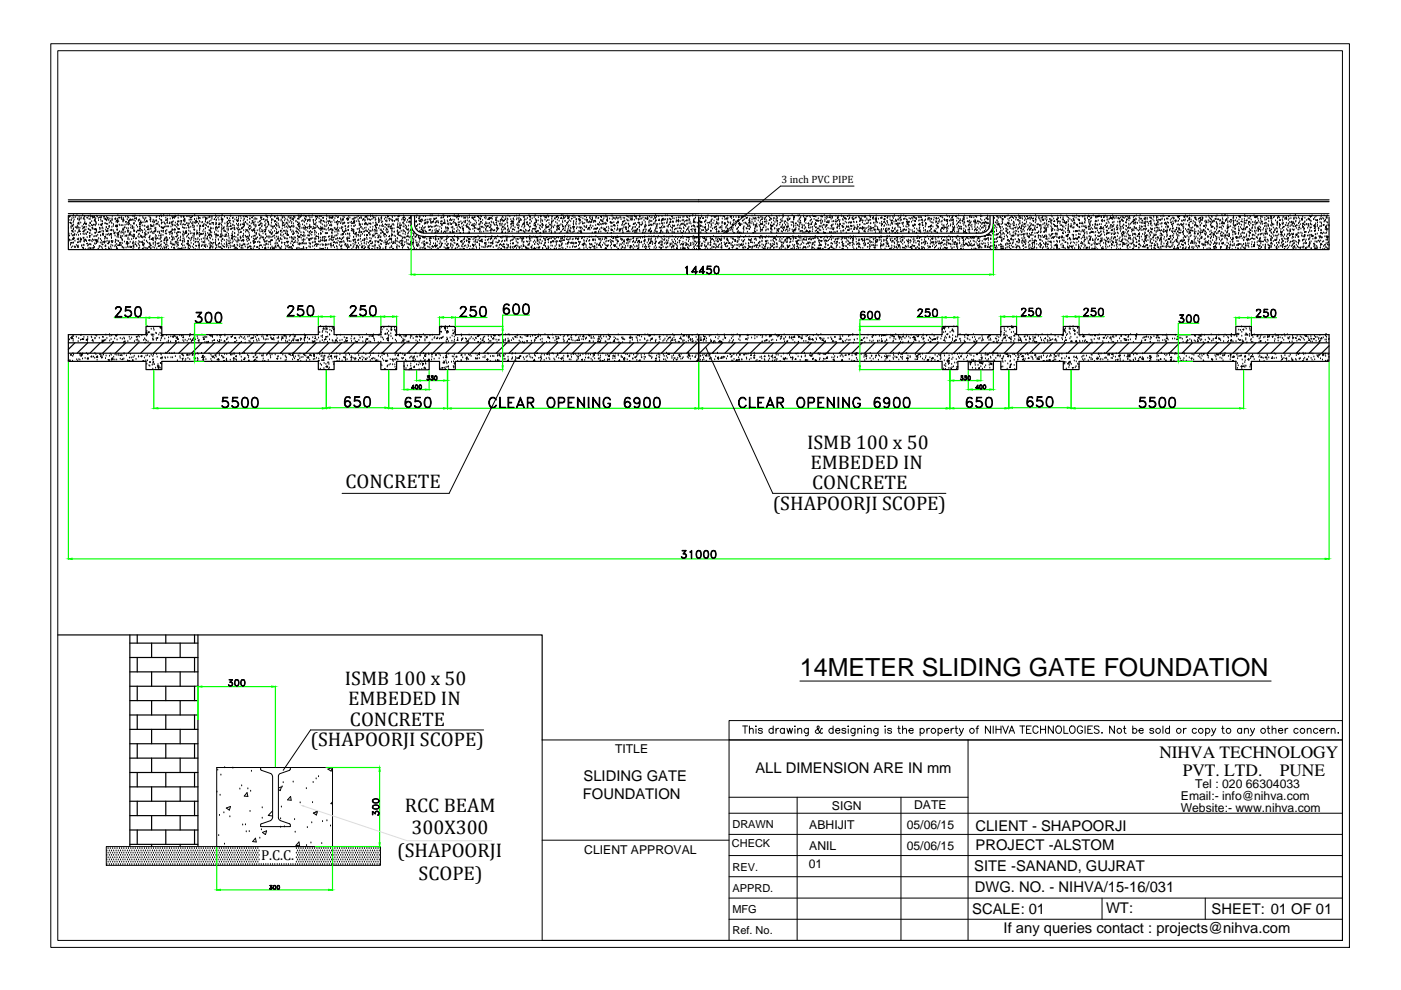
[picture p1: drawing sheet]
<svg xmlns="http://www.w3.org/2000/svg" width="297mm" height="210mm" viewBox="0 0 297 210" stroke-linecap="round" stroke-linejoin="round" font-family="sans-serif">
<defs><g id="words">
<text font-size="5.3" x="169.6" y="143.3">14METER SLIDING GATE FOUNDATION</text>
<g font-size="4.2">
<text x="171.1" y="95.1">ISMB 100 x 50</text>
<text x="171.8" y="99.4">EMBEDED IN</text>
<text x="73.3" y="103.5">CONCRETE</text>
<text x="172.2" y="103.7">CONCRETE</text>
<text x="163.8" y="108">(SHAPOORJI SCOPE)</text>
<text x="73.1" y="145.2">ISMB 100 x 50</text>
<text x="73.8" y="149.6">EMBEDED IN</text>
<text x="74.2" y="153.8">CONCRETE</text>
<text x="65.8" y="158.2">(SHAPOORJI SCOPE)</text>
<text x="85.8" y="172.2">RCC BEAM</text>
<text x="87.3" y="176.9">300X300</text>
<text x="84.2" y="181.7">(SHAPOORJI</text>
<text x="88.7" y="186.6">SCOPE)</text>
</g>
<g font-size="3.7">
<text x="245.8" y="160.7">NIHVA TECHNOLOGY</text>
<text x="250.8" y="164.5">PVT. LTD.</text>
<text x="271.3" y="164.5">PUNE</text>
</g>
<g font-size="3.1">
<text x="123.7" y="165.6">SLIDING GATE</text>
<text x="160.2" y="163.9">ALL DIMENSION ARE IN mm</text>
<text x="123.6" y="169.4">FOUNDATION</text>
<text x="206.8" y="176.1">CLIENT - SHAPOORJI</text>
<text x="206.6" y="184.7">SITE -SANAND, GUJRAT</text>
<text x="206.9" y="180.3">PROJECT -ALSTOM</text>
<text x="206.7" y="189.2">DWG. NO. - NIHVA/15-16/031</text>
<text x="206.1" y="193.7">SCALE: 01</text>
<text x="212.8" y="197.9">If any queries contact : projects@nihva.com</text>
<text x="234.5" y="193.7">WT:</text>
<text x="256.9" y="193.7">SHEET: 01 OF 01</text>
</g>
<text font-size="3" x="55.3" y="182.3">P.C.C.</text>
<g font-size="2.6">
<text x="130.4" y="159.6">TITLE</text>
<text x="253.4" y="167.1">Tel : 020 66304033</text>
<text x="176.4" y="171.7">SIGN</text>
<text x="193.8" y="171.5">DATE</text>
<text x="250.3" y="172.1">Website:- www.nihva.com</text>
<text x="250.4" y="169.7">Email:- info@nihva.com</text>
<text x="171.6" y="175.7">ABHIJIT</text>
<text x="192.2" y="175.7">05/06/15</text>
<text x="123.9" y="181.1">CLIENT APPROVAL</text>
<text x="171.5" y="184.1">01</text>
<text x="171.6" y="180.2">ANIL</text>
<text x="192.2" y="180.2">05/06/15</text>
</g>
<g font-size="2.3">
<text x="155.2" y="179.6">CHECK</text>
<text x="155.3" y="175.6">DRAWN</text>
<text x="155.3" y="184.6">REV.</text>
<text x="155.3" y="189.1">APPRD.</text>
<text x="155.3" y="193.6">MFG</text>
<text x="155.3" y="198.1">Ref. No.</text>
</g>
<text font-size="2.2" x="165.7" y="38.7">3 inch PVC PIPE</text>
</g></defs>
<!-- layer: 0 -->
<g fill="none" stroke="#000" stroke-width=".21">
<path d="M10.8 9.3h275.3v191.6h-275.3zM12.2 10.8h272.4v188.6h-272.4zM154.6 152.8h130v4.1h-130zM154.6 156.9v42.5M157.5 153.9h1M158 153.9v1.6M158.9 154.7l.3-.3 .4 .1 .1 1M158.9 153.9v1.6M160.2 154h.2zM160.3 154.5v1M161.6 154.6a.51 .51 0 0 0-.8 0l.3 .3 .5 .1v.2a.47 .47 0 0 1-.4 .3 .47 .47 0 0 1-.4-.3M163.9 154.6a.49 .49 0 0 0-.7 0 .49 .49 0 0 0 0 .7 .49 .49 0 0 0 .7-.1"/>
<path d="M163.9 153.9v1.6M164.5 154.4v1.1M165.1 154.4a.5 .5 0 0 0-.6 .5M166.3 154.6a.49 .49 0 0 0-.7 0 .49 .49 0 0 0 0 .7 .49 .49 0 0 0 .7-.1M166.3 154.4v1.1M166.8 154.4l.3 1.1 .3-1.1 .3 1.1 .3-1.1M168.5 153.9v.2zM168.5 154.5v1M169.1 154.7l.4-.3 .4 .1 .1 1M169.1 154.4v1.1M169.6 144.4h99.9M171.4 154.4v1.2a.38 .38 0 0 1-.2 .4 .38 .38 0 0 1-.5-.1"/>
<path d="M171.4 154.6a.49 .49 0 0 0-.7 0 .49 .49 0 0 0 0 .7 .49 .49 0 0 0 .7-.1M174.3 154.6v-.2l-.2 .1-.2 .5a.56 .56 0 0 1-.4 .5 .56 .56 0 0 1-.6-.3l.1-.4 .6-.4v-.4l-.1-.1-.3 .2 .3 .6 .5 .7 .3 .1v-.2M176.6 154.6a.49 .49 0 0 0-.7 0 .49 .49 0 0 0 0 .7 .49 .49 0 0 0 .7-.1M176.6 153.9v1.6M177.2 154.9h.9a.48 .48 0 0 0-.7-.4 .48 .48 0 0 0-.2 .7 .47 .47 0 0 0 .4 .3 .47 .47 0 0 0 .5-.3M179.3 154.6a.51 .51 0 0 0-.8 0l.2 .3 .6 .1v.2a.47 .47 0 0 1-.4 .3 .47 .47 0 0 1-.4-.3M179.8 154h.1zM179.8 154.5v1M181.3 154.4l-.1 1.4-.2 .2-.4-.1M181.3 154.6a.49 .49 0 0 0-.7 0 .49 .49 0 0 0 0 .7 .49 .49 0 0 0 .7-.1M181.9 154.7l.4-.3 .3 .1 .1 1M181.9 154.4v1.1"/>
<path d="M183.3 153.9v.2zM183.3 154.5v1M183.9 154.7l.3-.3 .4 .1 .1 1M183.9 154.4v1.1M186.2 154.4l-.1 1.4-.3 .2-.3-.1M186.2 154.6a.51 .51 0 0 0-.8 0 .51 .51 0 0 0 0 .7 .51 .51 0 0 0 .8-.1M187.6 154h.2zM187.7 154.5v1M189 154.6a.51 .51 0 0 0-.8 0l.2 .3 .5 .1 .1 .2a.47 .47 0 0 1-.4 .3 .47 .47 0 0 1-.4-.3M190.3 154.4h.6M190.6 153.9v1.3v.2l.3 .1M191.4 154.7l.3-.3 .4 .1 .1 1"/>
<path d="M191.4 153.9v1.6M192.7 154.9h.9v-.3a.5 .5 0 0 0-.8 0 .5 .5 0 0 0 .1 .7 .5 .5 0 0 0 .7-.1M195.1 154.6a.49 .49 0 0 1 .7 0 .49 .49 0 0 1 0 .7 .49 .49 0 0 1-.7-.1M195.1 154.4v1.6M196.5 154.4v1.1M197.1 154.4a.5 .5 0 0 0-.6 .5M198.9 154.6a.49 .49 0 0 1 .7 0 .49 .49 0 0 1 0 .7 .49 .49 0 0 1-.7-.1M198.9 154.4v1.6M200.3 154.9h.8v-.3a.49 .49 0 0 0-.7 0 .49 .49 0 0 0 0 .7 .49 .49 0 0 0 .7-.1M201.6 154.4v1.1M202.2 154.4l-.5 .2-.1 .3M202.5 154.4h.5"/>
<path d="M202.7 153.9v1.3l.1 .2 .3 .1M203.4 154.4l.4 1.1 .5-1.1M203.8 155.5l-.2 .4-.3 .1M205.2 156.9v42.5M206.9 154.4h.5M207.5 153.9l-.3 .1v.2v1.3M210 153.9v1.6l-1.1-1.6v1.6M210.6 153.9v1.6M211.2 153.9v1.6M211.2 154.6h1M212.2 153.9v1.6M212.6 153.9l.6 1.6 .6-1.6"/>
<path d="M213.9 155.5l.6-1.6 .6 1.6M214.2 154.9h.7M216.2 153.9h1.1M216.8 153.9v1.6M217.6 154.6h.6M218.6 153.9h-1v1.6h1M220.1 154.3a.57 .57 0 0 0-.7-.4 .57 .57 0 0 0-.4 .6v.4a.56 .56 0 0 0 .5 .6 .56 .56 0 0 0 .6-.4M220.6 154.6h1.1M220.6 153.9v1.6M221.7 153.9v1.6M223.3 153.9v1.6l-1-1.6v1.6M224.1 154a.75 .75 0 0 1 1 .7 .75 .75 0 0 1-1 .7l-.3-.5v-.4z"/>
<path d="M225.6 153.9v1.6h.9M227 154a.8 .8 0 0 1 1 .5 .8 .8 0 0 1-.5 1 .84 .84 0 0 1-.8-.6 .84 .84 0 0 1 .3-.9zM229.5 154.3a.57 .57 0 0 0-.7-.4 .57 .57 0 0 0-.4 .6v.4a.55 .55 0 0 0 .6 .6 .55 .55 0 0 0 .5-.6h-.3M230.1 153.9v1.6M230.6 154.6h.6M231.6 153.9h-1v1.6h1M233 154.1l-.3-.2-.6 .1-.1 .1 .1 .4 .9 .4v.3a.6 .6 0 0 1-1 0M233.6 155.4h.1zM236.3 153.9v1.6l-1-1.6v1.6M238.2 154.4h.5M238.4 153.9v1.3l.1 .2 .3 .1M240.2 154.6a.49 .49 0 0 1 .7 0 .49 .49 0 0 1 0 .7 .49 .49 0 0 1-.7-.1"/>
<path d="M240.2 153.9v1.6M241.5 154.9h.9l-.1-.3a.5 .5 0 0 0-.7 0 .5 .5 0 0 0 .1 .7 .5 .5 0 0 0 .7-.1M244.6 154.6a.51 .51 0 0 0-.8 0l.2 .3 .5 .1 .1 .2a.47 .47 0 0 1-.4 .3 .47 .47 0 0 1-.4-.3M246.6 153.9v1.6M248 154.6a.49 .49 0 0 0-.8 0 .49 .49 0 0 0 0 .7 .49 .49 0 0 0 .8-.1M248 153.9v1.6M250.9 154.4v1.1M251.5 154.4a.5 .5 0 0 0-.6 .5M253.7 154.6a.49 .49 0 0 0-.8 0 .49 .49 0 0 0 0 .7 .49 .49 0 0 0 .8-.1M255.6 154.6a.49 .49 0 0 1 .8 0 .49 .49 0 0 1 0 .7 .49 .49 0 0 1-.8-.1M255.6 154.4v1.6M256.9 154.4l.4 1.1 .5-1.1"/>
<path d="M257.3 155.5l-.1 .3-.4 .2M259 154.4h.5M259.2 153.9v1.3l.1 .2 .3 .1M263.2 154.6a.49 .49 0 0 0-.7 0 .49 .49 0 0 0 0 .7 .49 .49 0 0 0 .7-.1M263.2 154.4v1.1M263.8 154.7l.2-.2a.38 .38 0 0 1 .7 .2v.8M263.8 154.4v1.1M265.1 154.4l.5 1.1 .4-1.1M265.6 155.5l-.3 .4-.3 .1M268.7 154.4h.5M268.9 153.9v1.3l.1 .2 .3 .1M269.7 154.7l.4-.3 .4 .1v1"/>
<path d="M269.7 153.9v1.6M271.1 154.9h.9a.46 .46 0 0 0-.6-.5 .46 .46 0 0 0-.3 .6 .47 .47 0 0 0 .3 .5 .47 .47 0 0 0 .6-.3M272.5 154.4v1.1M273.1 154.4l-.5 .2-.1 .3M275.2 154.6a.49 .49 0 0 0-.7 0 .49 .49 0 0 0 0 .7 .49 .49 0 0 0 .7-.1M277.2 154.7l.4-.3 .3 .1 .1 1M277.2 154.4v1.1M279.4 154.6a.51 .51 0 0 0-.7 0 .51 .51 0 0 0 0 .7 .51 .51 0 0 0 .7-.1M279.8 154.9h.9v-.3a.5 .5 0 0 0-.7 0 .5 .5 0 0 0 0 .7 .5 .5 0 0 0 .7-.1M281.3 154.4v1.1M281.9 154.4a.5 .5 0 0 0-.6 .5M282.3 154.7l.3-.3 .4 .1 .1 1"/>
<path d="M282.3 154.4v1.1M283.6 155.4h.2zM284.6 156.9v42.5M284.6 156.9h-169.7v42.5h169.7M55.4 174.6l-.1 .7h6.3v-.4M55.4 163.3l1.9 .7 .5 .6v8.8l-.5 .6M57.4 174l-2 .7M59.4 164l-.3 .3-.1 .3v8.8l.4 .6M59.5 174l1.9 .6 .1 .3M61.5 163.1l-.1 .2-1.9 .7M61.6 163.1v-.4h-6.3l.1 .6M114.9 178.1h39.7"/>
<path d="M154.6 176.9h130M154.6 172.4h130M154.6 169h50.6M169 169v30.4M191 169v30.4M154.6 185.9h130M154.6 181.4h130M154.6 190.4h130M154.6 194.9h130M233.7 190.4v4.5M255.5 190.4v4.5"/>
<circle cx="197.9" cy="154.9" r=".51"/>
<circle cx="206.1" cy="154.9" r=".51"/>
<circle cx="237.3" cy="154.9" r=".51"/>
<circle cx="245.5" cy="154.9" r=".52"/>
<circle cx="249.9" cy="154.9" r=".51"/>
<circle cx="254.6" cy="154.9" r=".51"/>
<circle cx="260.5" cy="154.9" r=".51"/>
<circle cx="267.8" cy="154.9" r=".52"/>
<circle cx="276.2" cy="154.9" r=".52"/>
</g>
<!-- layer: CRN-AR-COLUMN-HATCH -->
<g fill="none" stroke="#000" stroke-width=".21">
<path d="M14.5 45.7h267.3M14.5 48.4h.1M14.6 49.6h.1M14.7 51.1h.1M14.7 50h.1M14.7 50.9h.1M14.7 46.1h.1M14.8 46.7h.1M14.8 47.2h.2v.1zM14.9 45.9h.1M15 52h.1M15 51.6h.1"/>
<path d="M15 47.1l-.1 .1zM15 48.1h.1M15 51h.1M15.1 48.4h.1M15.1 51.4h.2l-.1 .1zM15.1 47.5h.1M15.1 49.7h.1M15.1 52.5h.1M15.2 46.7h.1M15.3 46.4h.1M15.3 48.8v.2l-.1-.1zM15.3 49.1h.1"/>
<path d="M15.3 50h.1M15.4 47.7l-.2 .2 .2 .1v-.2M15.4 52.3h.1M15.4 50.8h.1M15.5 50.8h.1M15.5 51.6h.1M15.5 45.8h.1M15.5 49.3h.1M15.5 50h.1M15.5 47.3h.1M15.6 48.5h.1M15.6 48.8h.1"/>
<path d="M15.6 47h.1M15.6 47.8h.1M15.6 50.8h.1M15.6 45.7h.1M15.6 48.6h.1M15.6 51.5h.1M15.6 46.2h.1M15.6 50.5l-.1 .2zM15.6 49.8l.2-.1v.2zM15.7 50.3v.2h-.2zM15.7 46.7h.1M15.8 52.4h.1"/>
<path d="M15.8 49.7h.1M15.9 51.1h.1M15.9 49.1h.1M15.9 52.3l-.1 .1zM16 48.3h.1M16 46.1h.1M16.2 49.9h.1M16.2 52h.1M16.2 48.1h.2l-.1 .1zM16.3 45.7h.1M16.3 48.5h.1M16.4 52.3h.1"/>
<path d="M16.4 47.9h.1M16.4 50.8h.1M16.4 51.5h.1M16.4 52.4l.2-.1v.2zM16.5 46.4h.1M16.5 46.5h.1M16.5 49.4h.1M16.5 52.3h.1M16.5 48.2h.1M16.5 47.4l.2-.2v.2zM16.6 52.2h.1M16.6 47.4h.1"/>
<path d="M16.6 50.7h.1M16.6 51.4h.1M16.6 50.9h.1M16.7 49.9h.1M16.7 48.4h.1M16.7 49.1h.1M16.7 47.6h.1M16.7 47.3h.1M16.8 46.1h.1M16.8 46.9h.1M16.8 49h.1M16.8 48.8h.1"/>
<path d="M16.8 46.5l.1-.1v.2zM16.9 48.4h.1M16.9 51.3h.1M16.9 49l.1 .1h-.2zM17 51.4h.1M17 50.6h.1M17 50.7l.2-.1-.1 .2zM17.1 49.7h.1M17.1 47.3h.1M17.1 51.2h.1M17.2 46.4h.1M17.2 50.8l.1-.1v.1z"/>
<path d="M17.2 46.2h.1M17.3 52.2h.1M17.4 52.1h.1M17.4 48h.1M17.5 52.5l.1-.1v.1zM17.5 45.7h.1M17.5 48.6h.1M17.6 49.1l.1-.1v.1zM17.6 49.7h.1M17.6 50.5h.1M17.7 46.5h.1M17.7 52.7h.1"/>
<path d="M17.7 47.7h.1M17.7 50.5h.1M17.8 52h.1M17.8 46.4h.1M17.8 50.5h.1M17.8 51.2h.1M17.8 49.2h.1M17.8 52.1h.1M17.8 49.7h.1M17.8 50.9h.1M17.8 46.3h.1M17.8 48.1v.2h-.1z"/>
<path d="M17.9 48.2h.1M17.9 49h.1M17.9 51.3h.1M17.9 47.5h.1M17.9 45.7l-.1 .1 .2-.1M18 45.9h.1M18 46.7h.1M18 47.4h.1M18 47.2h.1M18 48.9h.1M18.1 52.9h.1M18.1 50.7l.1 .2h-.2z"/>
<path d="M18.1 47.4l.2-.1zM18.2 48.8h.1M18.2 49.6h.1M18.3 48.2h.1M18.3 51.1h.1M18.3 47.4l-.1 .1zM18.3 49.7h.1M18.3 51.2h.1M18.4 51.6h.2zM18.4 46.2h.1M18.5 50.4h.1M18.5 49.2l.1-.1v.2z"/>
<path d="M18.6 46.3h.1M18.6 52.2h.1M18.7 52.8h.1M18.7 45.7h.1M18.7 52h.1M18.7 48.6h.1M18.8 48.7h.1M18.9 47.9h.1M18.9 52.6h.1M18.9 46.5h.1M18.9 50.8l-.1 .2zM18.9 51.9h.1"/>
<path d="M18.9 50l.2-.1v.1zM19 50.3h.1M19 51.1h.1M19 48.8h.1M19 49.6h.1M19.1 48h.1M19.1 49.5h.1M19.1 51h.1M19.1 47.4h.1M19.1 50.3h.1M19.1 46.5h.1M19.1 47.3h.1"/>
<path d="M19.1 52.7l.1-.2v.2zM19.1 45.8h.1M19.1 46.1h.1M19.1 49h.1M19.1 51.9h.1M19.2 47.4h.1M19.2 48.9h.1M19.3 51.9h.1M19.3 51.1h.1M19.4 47.8h.1M19.4 47h.1M19.5 49.8h.1"/>
<path d="M19.5 48.3h.2l-.1 .1zM19.5 52.7h.1M19.5 51.3h.1M19.6 45.8v.2l-.1-.1zM19.6 47.9h.1M19.6 50.8h.1M19.7 48.6h.1M19.7 46.3h.1M19.7 52.5h.2v.1zM19.8 47.7l.1-.2 .1 .2zM19.8 46.1l.2-.2v.2zM19.8 52.2h.1"/>
<path d="M19.9 51h.1M19.9 50.2h.1M20 48.6h.1M20 46.9h.1M20 52.5h.1M20 46.1h.1M20 46.7l.2-.1v.1zM20.1 51.7h.1M20.1 50.2h.1M20.1 50.9h.1M20.1 46.6h.1M20.2 49.4h.1"/>
<path d="M20.2 51.8h.1M20.2 47.9h.1M20.2 48.6h.1M20.2 49.3l-.1 .1zM20.2 47.1h.1M20.2 48.5l.1 .2h-.2zM20.3 46.4h.1M20.3 47.7h.1M20.3 51h.1M20.3 50.9l.2-.1-.1 .2zM20.4 47.2h.1M20.4 50.1h.1"/>
<path d="M20.4 51.3l.2-.2v.2zM20.4 47.5h.1M20.4 51.1l.1-.1 .1 .1zM20.5 48.9h.1M20.5 48.7h.1M20.5 51.6h.1M20.5 49.3h.1M20.5 50.1h.1M20.5 45.8h.1M20.6 46h.1M20.7 49.9h.1M20.8 50.9h.1"/>
<path d="M20.8 51.4h.1M20.8 46.3h.1M20.8 52.7v.1zM20.8 49.2h.2v.1zM20.9 46.8h.1M20.9 47.7h.1M20.9 50.6h.1M21 52.5h.1M21.1 52.2h.1M21.1 48.4h.1M21.1 49.2h.1M21.2 48.7h.1"/>
<path d="M21.2 52.3h.1M21.2 46l-.1 .1zM21.3 51.5h.1M21.3 50h.1M21.3 50.8h.1M21.4 49.2h.1M21.4 50h.1M21.4 46.6h.1M21.4 47.7h.1M21.4 48.5h.1M21.4 47.6l.2-.1-.1 .2zM21.4 46.9h.1"/>
<path d="M21.5 46.2h.1M21.5 45.9h.1M21.5 51.1h.1M21.6 52.5h.1M21.6 47.7v.1h-.2zM21.6 51.6h.1M21.6 47.5h.1M21.6 49h.1M21.6 51.8h.2v.1zM21.7 48.3h.1M21.7 52.7h.1M21.7 47.5h.1"/>
<path d="M21.7 47h.1M21.7 49.9h.1M21.8 48.5h.1M21.8 51.4h.1M21.9 49.4l-.1 .1zM21.9 49.1h.1M21.9 49.9h.1M22 51.4h.1M22 45.9l.1-.1v.2zM22.1 46.4h.1M22.2 51.6h.1M22.2 50.7h.1"/>
<path d="M22.2 51.1l-.1 .2zM22.2 50.2l.2-.1-.1 .1zM22.2 46.4l.2-.1v.2zM22.3 47.4h.1M22.3 52.3h.1M22.3 50.4h.1M22.3 46.6h.1M22.4 52.1h.1M22.4 52.9h.1M22.4 52.3h.1M22.4 48.8h.1M22.5 51.4h.1"/>
<path d="M22.5 49.8h.1M22.5 50.6h.1M22.5 52.8v.1M22.5 48.3h.1M22.5 49.1h.1M22.5 48.2h.1M22.6 47.5h.1M22.6 46.7h.1M22.6 46.1h.1M22.6 46.8h.1M22.7 51.1h.1M22.7 48.9v.2h-.2z"/>
<path d="M22.7 50.6h.1M22.8 49.8h.1M22.8 48.5l.1-.1zM22.8 47.6h.1M22.8 51.6l.2-.1v.2zM22.9 46.5h.1M22.9 49.1h.1M22.9 46.1l-.2 .1zM23 51.4h.1M23 46.7h.1M23 49.7h.1M23 52.5h.1"/>
<path d="M23 52.7h.2zM23.1 48.3h.1M23.1 51.2h.1M23.2 47.3h.1M23.2 50h.1M23.2 47.8l-.1 .2zM23.2 51.4h.1M23.3 46.4h.1M23.3 46.9l.2-.1zM23.4 48.9h.1M23.4 49.7h.1M23.4 49.7l.1-.2v.2z"/>
<path d="M23.5 52.4h.1M23.6 52h.1M23.6 52.7h.1M23.6 51.2h.1M23.6 47.2h.1M23.6 50.1h.1M23.6 51.1l.1-.1zM23.6 49.7h.1M23.6 50.5h.1M23.6 48.8h.1M23.7 48.9h.1M23.7 47.4h.1"/>
<path d="M23.7 48.2h.1M23.8 46.7h.1M23.8 46.4h.1M23.8 45.9h.1M23.8 51.3l-.1 .1zM23.9 52.2h.1M23.9 51.2h.1M24 48.9h.1M24 48h.1M24.1 47.6h.1M24.1 49.1h.1M24.1 49.4h.2v.1z"/>
<path d="M24.2 49.6h.1M24.4 52.3h.1M24.4 50h.1M24.4 46.5h.1M24.4 49.4h.1M24.4 52.1h.1M24.4 51.5h.1M24.5 51.2h.1M24.5 48h.1M24.5 50.9h.1M24.5 46.5h.1M24.5 46.2l-.1 .2z"/>
<path d="M24.6 47.9h.1M24.6 47.1h.1M24.7 52.9h.1M24.7 52.4h.1M24.7 47.8l.2-.1-.1 .1zM24.7 51.8h.1M24.7 52.6h.1M24.8 51.1h.1M24.8 49.5h.1M24.8 50.3h.1M24.8 48.7h.1M24.8 48.9h.1"/>
<path d="M24.8 48l.1 .1h-.2zM24.8 46.7l.1 .2-.2-.1 .2-.1M24.9 48.8h.1M24.9 47.2h.1M24.9 48h.1M24.9 49.9h.1M24.9 52.8h.1M24.9 46.5h.1M24.9 47h.1M24.9 52l.2-.1v.2zM25 45.7h.1M25 46.8h.1"/>
<path d="M25 51.2h.1M25 49.8l.2-.1zM25.1 50.3h.1M25.2 47h.1M25.2 51.2h.1M25.2 49.2v.2h-.3zM25.2 46.2h.1M25.2 46.1h.2v.1zM25.3 47.7h.1M25.3 51.9h.1M25.3 49.1h.1M25.4 47.8h.1"/>
<path d="M25.5 51.4v.2l-.2-.1zM25.5 51.9v.2l-.2-.1zM25.5 50.3h.2l-.1 .1zM25.6 50.2h.1M25.6 50.1h.1M25.6 51.6h.1M25.7 49.4h.1M25.7 46.3h.1M25.7 49.2h.1M25.7 52.1h.1M25.8 46.1h.1M25.8 46.5h.1"/>
<path d="M25.8 47.8h.1M25.8 50.7h.1M25.9 51.6h.1M25.9 52.4h.1M25.9 51.1h.1M25.9 52.5h.1M26 50.9h.1M26 49.4h.1M26 50.1h.1M26 47.8h.1M26 48.6h.1M26 46.9h.1"/>
<path d="M26 48.9h.1M26 48.7l.2-.1v.2zM26.1 47.1h.1M26.1 46.3h.1M26.1 52.7h.1M26.1 46.4l-.1 .1zM26.2 46.8h.1M26.3 48.6h.1M26.3 49.4h.1M26.3 49.7h.1M26.3 52.6h.1M26.4 51.3h.1"/>
<path d="M26.5 48.1l-.2 .2zM26.5 52.9h-.2M26.5 52.9h-.1M26.5 50.2h.1M26.5 47.8h.1M26.6 49.2h.1M26.6 47l.2-.1-.1 .2zM26.6 46h.1M26.7 52.6h.1M26.8 51.8h.1M26.8 49.8l-.1 .2zM26.8 50.1h.1"/>
<path d="M26.9 48.5h.1M26.9 51.6h.1M26.9 51.3l.1-.1v.2zM26.9 47.6h.1M27 46.6h.1M27 48.9h.1M27 51.9h.1M27.1 51.5h.1M27.1 52.3h.1M27.1 46.1h.1M27.1 50.8h.1M27.1 49.2h.1"/>
<path d="M27.1 51.6l-.1 .1zM27.1 47.2l.2-.2v.2zM27.1 50h.1M27.1 52.5h.1M27.1 47.6h.1M27.1 50.5h.1M27.2 48.5h.1M27.2 46.9h.1M27.2 47.7h.1M27.3 46.2h.1M27.3 49h.1M27.3 51.7h.1"/>
<path d="M27.4 50.8h.1M27.4 49.6l.2-.1-.1 .2zM27.4 47.5h.1M27.4 46.9h.1M27.5 46.7h.1M27.6 52.5h.1M27.6 49.4h.1M27.6 52.4h.1M27.6 49.6v.2h-.2zM27.6 51.4h.1M27.6 46.6h.1M27.7 46.7l.1-.2v.2z"/>
<path d="M27.7 48.3h.1M27.7 52.4l.2-.2v.3zM27.7 47.8h.1M27.7 49.3h.1M27.9 50.8h.1M28 50h.1M28 48l.1-.1zM28 46.7h.1M28 50.2h.1M28.1 45.8h.1M28.1 51.6h.1M28.1 48.3l-.1 .1z"/>
<path d="M28.2 46.7h.1M28.2 52.8h.1M28.2 51.6h.1M28.2 52.2l.2-.1zM28.3 51.3h.1M28.3 52.1h.1M28.3 50.6h.1M28.3 47.5h.1M28.3 49.1h.1M28.3 49.8h.1M28.4 48.3h.1M28.4 52.5h.1"/>
<path d="M28.4 45.8h.1M28.4 48.7h.1M28.4 51.6h.1M28.4 46.8h.1M28.4 47.5h.1M28.4 50l.1 .1h-.2zM28.5 46h.1M28.5 47.4h.1M28.5 50.2h.1M28.5 49.9h.1M28.5 49h.1M28.5 49.1h.1"/>
<path d="M28.5 46.3l.2-.1-.1 .2zM28.6 45.8h.1M28.7 46.9h.1M28.7 51.7l-.1 .1zM28.8 50.7h.1M28.8 51.4h.1M28.8 50.5h.1v.1zM28.9 46.5h.1M28.9 47.8h.1M28.9 46.3h.1M28.9 49.2h.1M28.9 52.1h.1"/>
<path d="M29 49.3h.1M29 52.3h.1M29.1 48.2h.1M29.1 49h.1M29.3 50.2h.1M29.3 51.7h.1M29.3 46.8l.1-.1zM29.4 48.9l.1-.1zM29.4 52.7h.1M29.4 49.8h.1M29.4 46.7h.1M29.4 51.2h.1"/>
<path d="M29.4 51.9h.1M29.5 50.4h.1M29.5 48.9h.1M29.5 49.7h.1M29.5 47.6h.2v-.2l-.1 .2M29.6 47.4h.1M29.6 48.1h.1M29.6 46.6h.1M29.6 52.2h.1M29.6 52.6h.1M29.6 45.8h.1M29.6 51.4h.1"/>
<path d="M29.7 48.5h.1M29.7 51.4h.1M29.7 48.1h.1M29.7 49.1h.1M29.7 48.4l.1 .2-.2-.1zM29.8 47.2h.1M29.8 47.1h.1M29.8 50h.1M29.9 47h.1M29.9 47.2h.2l-.1 .1zM30 48.9h.1M30 51.4h.1"/>
<path d="M30.1 50.1l-.2 .1h.2l-.1-.2-.1 .2h.1M30.2 47.9h.1M30.2 52.8l.1-.2 .1 .2zM30.2 51.4h.1zM30.2 51.3h.1M30.2 49.4h.1M30.2 50.5h.1M30.2 49h.1M30.2 51.9h.1M30.3 46.1h.1M30.3 47.2h.1M30.4 46.4h.1"/>
<path d="M30.4 51.8v.2h-.1zM30.5 52.1h.1M30.5 50.3h.1M30.5 52.5h.1M30.5 51.7h.1M30.6 51h.1M30.6 51.8h.1M30.6 48h.1M30.6 50.2h.1M30.6 46.7h.1M30.7 48.7h.1M30.7 49.5h.1"/>
<path d="M30.7 48h.1M30.7 49.8l.2-.1-.1 .2zM30.7 46.4h.1M30.7 47.2h.1M30.8 50.4h.1M30.8 52.7h.1M30.8 49.6h.1M30.9 46.3h.1M30.9 49.1h.1M31 48.3h.1M31 51.1h.1M31 46.8v.1z"/>
<path d="M31.1 51.2h.1M31.1 47h.1M31.1 46.9h.1M31.1 49.8h.1M31.1 52.7h.1M31.2 47.1h.1M31.3 51.5h.1M31.3 48.7l.1-.1v.1zM31.3 48.1l.1-.1v.2zM31.3 52.8h.1M31.4 48h.1M31.4 48.7h.1"/>
<path d="M31.4 49.5h.1M31.4 49.4h.1M31.5 52.4l.2-.1-.1 .2zM31.6 45.9h.1M31.6 48.8h.1M31.6 51.6h.1M31.7 50.3h.1M31.7 50.2v.2h-.1zM31.7 52.4h.1M31.7 51.8h.1M31.8 50.8h.1M31.8 51.6h.1"/>
<path d="M31.8 50.1h.1M31.8 46.2h.1M31.8 46.5l.2-.1-.1 .2zM31.8 48.6h.1M31.8 49.3h.1M31.8 46.8h.1M31.9 47.8h.1M31.9 51.9h.1M31.9 52.7h.1M31.9 52.1l.1-.1zM31.9 46.3h.1M31.9 47h.1"/>
<path d="M32 48l.1-.2 .1 .2zM32 47.8h.1M32 48.6h.1M32 52.7h.1M32.1 50.7l.1-.1v.2zM32.1 49.1h.1M32.3 49.4h.1M32.3 50.5l.1-.1 .1 .2zM32.3 47.1h.1M32.4 48h.1M32.4 50.9h.1M32.4 49.6h.1"/>
<path d="M32.4 52.5h.1M32.5 51.8h.1M32.5 51.6h.1M32.5 46.7h.1M32.5 51h.1M32.6 47.7h.1M32.6 48h.1M32.6 49.1l.2-.1zM32.7 46.9h.1M32.7 49.5h.1M32.7 46.9v.2h-.1zM32.7 52.6h.1"/>
<path d="M32.9 48.5h.1M32.9 52.2h.1M32.9 50.4h.1M32.9 48.6h.1M32.9 51.4h.1M32.9 48.8l.1-.1zM32.9 50.7h.1M32.9 51.9h.1M33 49.1h.1M33 49.9h.1M33 48.4h.1M33.1 46.9h.1"/>
<path d="M33.1 47.7h.1M33.1 50.9h.1M33.1 46.8h.1M33.1 46.1h.1M33.1 50.1h.1M33.2 47.4l.1-.1zM33.2 46.8h.1M33.2 46h.1M33.2 52.7h.1M33.3 51.7h.1M33.3 50.4l.1 .1h-.2zM33.4 49.2h.1"/>
<path d="M33.4 51.6h.2zM33.5 47.6h.1M33.5 47.2h.1M33.5 52.2l.2-.1v.2zM33.7 50h.1M33.7 49.2h.1M33.7 51.6h.1M33.7 47.8h.1M33.7 50.7h.1M33.8 45.7h.1M33.8 45.9h.1M33.8 46.4h.1"/>
<path d="M33.8 49.3h.1M33.8 52.2h.1M33.8 48h.1M33.8 49.5h.1M34 50.8h.1M34 50l.1-.1v.1zM34 52.8h.1M34.1 52.1h.1M34.1 50.5h.1M34.1 51.3h.1M34.1 46.7h.1M34.1 45.7h.1"/>
<path d="M34.1 49.8h.1M34.1 50.4h.1M34.1 45.7l.2 .1M34.2 48.3h.1M34.2 49h.1M34.2 52.4h.1M34.2 51.9h.1M34.2 47.5h.1M34.3 46h.1M34.3 46.7h.1M34.3 46.9h.1M34.3 48.3h.1"/>
<path d="M34.3 51.2h.1M34.3 49.1h.1M34.3 45.7v.1M34.3 47.1l-.1 .1zM34.5 52.8h.1M34.6 49.9h.1M34.6 48.3h.1l-.1 .1zM34.6 49.3h.1M34.6 48.1v.3l-.2-.1zM34.6 48.8l.1 .2-.1-.1zM34.7 45.8h.1M34.7 45.7h.1"/>
<path d="M34.7 50.9l.2-.1v.2zM34.8 51.5h.1M34.8 52.4h.1M34.8 47.2h.1M34.8 52.5h.1v.1zM34.9 50.7l.1-.2zM34.9 47.4h.1M34.9 48.2h.1M34.9 51.6h.1M35 48.1h.1M35 47.6h.1M35 50.5h.1"/>
<path d="M35.1 49.6h.1M35.1 49.1h.1M35.1 52h.1M35.1 46.7l.2-.1zM35.2 49h.1M35.2 46.2h.1M35.2 51.9h.1M35.2 52.7h.1M35.3 50.4h.1M35.3 51.1h.1M35.3 52.3l-.1 .1zM35.3 49.6h.1"/>
<path d="M35.4 48.1h.1M35.4 48.9h.1M35.4 51.4h.1M35.4 50.5h.1M35.4 50.9l.1-.1-.1 .2zM35.4 47.3h.1M35.4 50.6h.1M35.4 51.9h.1M35.4 45.8h.1M35.4 46.6h.1M35.5 47.3h.1M35.5 46.9h.1"/>
<path d="M35.5 46.5h.1M35.6 48.1h.1M35.6 51h.1M35.6 52.2h.1M35.7 52.9h.1M35.7 48.1h.1M35.8 49.3h.1M35.9 47.4l.1-.2v.2zM35.9 49.2h.2l-.1 .1zM36 50.5h.1M36 45.8h.1M36 49.7h.1"/>
<path d="M36 47.2h.1M36.1 46.4h.1M36.1 51.7h.1M36.2 51.4h.1M36.3 48.1h.1M36.3 49.6h.1M36.3 49v.1h-.1zM36.3 47.2h.1M36.4 52.5h.1M36.4 47.4h.1M36.4 50.2h.1M36.4 51.7h.1"/>
<path d="M36.5 50.2h.1M36.5 51h.1M36.5 46h.1M36.5 48.9h.1M36.5 51.8h.1M36.5 47.6l.1-.1v.2zM36.5 48.7h.1M36.5 49.4h.1M36.5 50.8l.1-.1v.1zM36.5 47.9h.1M36.5 49.7h.1M36.5 46.1l.2-.2 .1 .2z"/>
<path d="M36.6 46.4h.1M36.6 47.2h.1M36.6 48.8h.1M36.6 50.5h.1M36.6 52h.1M36.7 47h.1M36.7 51.8l.2-.1-.1 .2zM36.8 52.5l.1-.1 .1 .1zM36.8 50.4h.1M36.9 52.9h.1M36.9 47.8h.1M36.9 50.8h.1"/>
<path d="M37 46.3h.1M37 48.5l.1 .3-.3-.1zM37 45.9l.2-.1-.1 .2zM37.1 52h.1M37.1 52.9h.1M37.1 49.4h.1M37.1 45.8h.1M37.1 51.3l.3-.2v.3zM37.2 47.9h.1M37.2 48.8h.1M37.2 47.3h.1M37.3 45.7l-.1 .1"/>
<path d="M37.3 50.2l.1-.1v.1zM37.4 51.7h.1M37.4 49.5h.1M37.5 48.2h.1M37.5 52.4h.1M37.5 49.7h.1M37.6 51.6h.1M37.6 50.1h.1M37.6 50.8h.1M37.6 47.4l-.1 .1zM37.6 49.3h.1M37.6 52h.1"/>
<path d="M37.7 47.8h.1M37.7 48.6h.1M37.7 51.1h.1M37.7 47.1h.1M37.7 50h.1M37.7 52.9h.1M37.7 47h.1M37.8 46.3h.1M37.8 47h.1M37.8 47.8h.1M37.8 45.8h.1M37.8 48.6h.1"/>
<path d="M37.8 51.6h.1M37.8 50.6h.1M37.8 52.1h.1M37.8 49.2l.1-.1v.2zM37.8 48.5l.2-.1zM37.9 52.7h.1M37.9 47h.1M38 48.6h.1M38.1 52.7h.1zM38.2 51.1h.1M38.2 49.4h.1M38.2 47.6h.1"/>
<path d="M38.2 50.5h.1M38.2 50.8v.2zM38.3 50.2h.1M38.4 46.9h.1M38.4 45.9h.1M38.4 46.8h.1v.1zM38.4 46.1h.1M38.4 47.3h.1M38.5 52.7l.1-.2v.2zM38.5 51.9h.1M38.6 51.8h.1M38.6 47.8h.1"/>
<path d="M38.6 51.1l.2-.1-.1 .1zM38.7 52.2h.1M38.7 48.3h.1M38.7 51.4h.1M38.7 49.7h.1M38.8 49.9h.1M38.8 50.7h.1M38.8 49.1h.1M38.8 50.2h.1M38.9 47.6h.1M38.9 48.4h.1M38.9 49.4h.1"/>
<path d="M38.9 46.9h.1M38.9 45.8l.1 .2-.2-.1zM39 46.1h.1M39 50.6h.1M39 52.7h.1M39 46.5l.2-.2v.2zM39 52.1h.1M39 46.9h.1M39 49.8h.1M39.1 51h.1M39.1 48.4h.1M39.1 51.3h.1"/>
<path d="M39.2 47.1h.1M39.2 49.4h.1v.1zM39.2 46.8h.1M39.3 47.5v.2h-.2zM39.3 52.6h.1M39.4 49.3h.1M39.5 48.4h.1M39.5 49.5h.1M39.5 48.9v.2h-.2zM39.6 49.3l-.1 .1zM39.6 45.9h.1M39.6 47.4h.1"/>
<path d="M39.6 50.3h.1M39.6 51.7l.2-.2v.2zM39.7 50h.1M39.8 51.1l.1-.1v.1zM39.8 47.8l.1-.1-.1 .1zM39.8 51.9h.1M39.8 45.9h.1M39.9 52h.1M39.9 52.8h.1M39.9 51.3h.1M39.9 51.7h.1M39.9 52.5h.1"/>
<path d="M39.9 48.3h.1M40 49.7h.1M40 50.5h.1M40 49.8h.1M40 52l.1-.1v.2zM40 48.2h.1M40 49h.1M40.1 47.5h.1M40.1 48.4h.1M40.1 45.9h.1M40.1 46.7h.1M40.2 52.7l-.1 .1z"/>
<path d="M40.2 50.7h.1M40.3 52.2h.1M40.3 49.1h.1M40.3 46.1h.1v.1zM40.4 47.2h.1M40.4 46.7h.1M40.4 49.6h.1M40.4 52.5h.1M40.4 48.2h.1M40.4 51.1h.1M40.5 51.6h.1M40.6 50.8h.1"/>
<path d="M40.6 46l-.1 .1zM40.6 50.3h.1v.1zM40.7 46.7h.1M40.7 47.5h.1M40.7 49.5h.1M40.8 52.4h.1M40.8 47.8l.1-.1v.1zM40.8 46h.1M40.9 47.5h.1M40.9 48.3h.1M40.9 47.2h.1M40.9 50.1h.1"/>
<path d="M41 51.9h.1M41 52.6h.1M41.1 51.1h.1M41.1 49.6h.1M41.1 50.3h.1M41.1 50.7h.1M41.1 48.3h.1M41.1 48.7l.2-.1-.1 .2zM41.2 48.8h.1M41.2 49.9h.1M41.2 49.8h.1M41.2 47.3h.1"/>
<path d="M41.2 48h.1M41.2 49.4l-.1 .1zM41.2 46.5h.1M41.2 46.6h.1M41.3 45.8h.1M41.3 45.7h.1M41.4 52.9h.1M41.4 51.5h.1M41.4 46.9l.2-.2v.2zM41.5 50.8h.1M41.5 47.4h.1M41.5 52.2h.1"/>
<path d="M41.5 51.1l-.1 .2zM41.6 47.2h.1M41.7 52.2h.1M41.7 47l.1-.1v.2zM41.7 49.8h.1M41.7 46.4h.1M41.7 49.3h.1M41.8 49h.1M41.8 48h.1M41.8 50.8h.1M41.8 52.8v.1M41.9 49.6h.1"/>
<path d="M41.9 49.3v.2h-.2zM41.9 51.3l.2-.1-.1 .2zM42 50.6h.1M42.1 46h.1M42.1 46.4h.1M42.1 47.5h.1M42.1 46.2l.1-.1v.2zM42.2 51.7h.1M42.2 52.5h.1M42.2 52.2h.1M42.2 51.9h.1M42.2 49.8h.1"/>
<path d="M42.2 52.7h.1M42.2 51.9v.2h-.1zM42.3 50.9h.1M42.3 46.9h.1M42.3 49.4h.1M42.3 50.2h.1M42.3 48.9h.1M42.3 48.6h.1M42.3 48h.1M42.3 48.4h.1M42.4 47.1h.1M42.4 47.9h.1"/>
<path d="M42.4 49.9h.1M42.4 46.4h.1M42.5 49.6l.1-.1zM42.5 47.8l-.1 .2zM42.6 49.7h.1M42.7 50.8h.1M42.7 52.3h.1M42.7 49.7l.2-.2v.2zM42.8 51.3h.1M42.8 52.1h.1M42.8 47.2h.1M42.9 47.2h.1"/>
<path d="M42.9 48h.1M43 46.2h.1M43 49.1h.1M43 52h.1M43 47.9h.2v.1zM43.1 52.9h.1M43.1 47.8h.1M43.1 50.6h.1M43.2 49.6h.1M43.2 51.3l-.1 .1zM43.2 48.8h.1M43.3 46.1h.1"/>
<path d="M43.3 47.5h.1M43.3 52.2l.1-.1v.1zM43.4 51.5h.1M43.4 52.3h.1M43.4 51.2h.1M43.4 50.8h.1M43.4 50.4h.1M43.4 52h.1M43.5 49.2h.1M43.5 50h.1M43.5 47.8h.1M43.5 48.5h.1"/>
<path d="M43.5 47.1h.1M43.6 47h.1M43.6 46.3h.1M43.6 48.5h.1M43.6 46.7h.1M43.6 49.6h.1M43.6 52.5h.1M43.6 46.3l.1-.1v.2zM43.6 46.2h.1M43.6 50h.1M43.7 52h.1M43.8 47.9h.1"/>
<path d="M43.8 50.5h.2v.1zM43.9 46.3l-.2 .1zM43.9 47.2l.1-.1 .1 .2zM43.9 50.8h.1M44 52.3h.1M44 50.3h.1M44 49.5h.1M44 47.3h.1M44.1 46.2h.1M44.2 48v.1h-.2zM44.3 51.1h.1M44.3 49.7h.1"/>
<path d="M44.3 48.9h.1M44.3 51.8h.1M44.3 49.7l.1 .2h-.2zM44.4 47h.1M44.4 46h.1M44.4 49.8l.1-.1zM44.4 48.9l.1-.1v.1zM44.5 46.1h.1M44.5 47.5h.1M44.5 50.4h.1M44.5 52.5l.1-.2 .1 .2zM44.5 52.9h.1"/>
<path d="M44.5 52.7h.1M44.5 47.6h.1M44.5 51.4h.1M44.5 52.2h.1M44.6 50.6h.1M44.6 49.4h.1M44.6 49.1h.1M44.6 49.9h.1M44.6 48.6h.1M44.7 48.3h.1M44.7 52.1h.1M44.7 46.8h.1"/>
<path d="M44.7 47.6h.1M44.8 46.1h.1M44.8 48.5h.1M44.8 51.4v.2l-.1-.1zM44.8 50h.1M44.9 50.2h.1M44.9 49.4h.1M44.9 52.3h.1M44.9 46.5h.1M44.9 47.2h.2v.1zM45 46.1h.1M45.1 51.8h.1"/>
<path d="M45.1 52.6h.1M45.1 50.9h.1M45.1 52.4h.1M45.2 48.5h.1M45.2 51.4h.2l-.1 .1zM45.2 47.7h.1M45.3 47.4h.1M45.5 49.3h.1M45.5 46.4l-.1 .1zM45.6 49.7h.1M45.7 52.7h.1M45.7 50.9h.1"/>
<path d="M45.7 51.7h.1M45.7 46.2h.1M45.7 45.8h.1M45.7 48.6h.1M45.7 51.5h.1M45.7 51.2h.1M45.7 52h.1M45.7 47.7h.1M45.7 49.8l.2-.1v.2zM45.8 50.5h.1M45.8 47.3h.1M45.8 50.2h.1"/>
<path d="M45.8 48.9h.1M45.8 49.7h.1M45.8 46.8h.1M45.8 47.6h.1M45.8 48.1l-.1 .2zM45.9 48.2h.1M45.9 46.7h.1M45.9 47.4h.1M45.9 52.1h.1M45.9 45.9h.1M45.9 52.5h.1M46 48.6h.1"/>
<path d="M46.1 48.4h.1M46.1 50h.1M46.1 49.8l-.1 .2zM46.2 46.3h.1M46.2 49.1h.1M46.2 52h.1M46.3 50.8h.1M46.3 47.6l.2 .1v-.2l-.2 .1M46.3 50h.1M46.3 50.9h.1M46.3 48.1l.2-.1-.1 .2zM46.4 52.4h.1"/>
<path d="M46.4 46.7h.1M46.5 45.9h.1M46.5 47.4h.1M46.5 51.6l-.2 .1zM46.5 51.6h.1M46.6 52.4l.1-.1v.2zM46.6 50.2l.2-.2v.2h-.2M46.7 47.5h.1M46.8 49.8h.1M46.9 52.6h.1M46.9 50h.1M46.9 46.5l.1-.1z"/>
<path d="M46.9 51.1h.1M46.9 51.8h.1M46.9 49.1h.1M46.9 46.2h.1M46.9 52.8l.2-.1v.2zM47 50.3h.1M47 47.7h.1M47 48.8h.1M47 49.5h.1M47 45.8h.1M47 48.4h.1M47 51.3h.1"/>
<path d="M47 46.7l.1-.2 .1 .2zM47 47.2h.1M47 48h.1M47.1 46.5h.1M47.1 50h.1M47.1 52.8h.1M47.1 45.7h.1M47.1 50.7h.1M47.1 52.2h.1M47.1 47h.1M47.1 50.7l.2-.1zM47.3 46.6h.1"/>
<path d="M47.3 48.6h.1M47.3 50.1h.1M47.4 52.3h.1M47.4 48.3l-.1 .1zM47.5 49h.1M47.5 48.2h.1M47.6 51h.1M47.6 48.9h.1M47.6 51.8h.1M47.6 52.5h.1M47.6 46h.1M47.7 47.5h.1"/>
<path d="M47.7 49.1l.2-.1zM47.8 49.8h.1M47.8 50v.1h-.2zM48 51.4h.1M48 52.2h.1M48 52.5h.1M48 49.8h.1M48.1 50.9h.1M48.1 51.7h.1M48.1 51.7l-.1 .1zM48.1 50.2h.1M48.1 47.3h.1"/>
<path d="M48.1 48.1h.1M48.1 48.6h.1M48.1 49.4h.1M48.1 46.3h.1M48.2 47.9h.1M48.2 47.8h.1M48.2 46.4h.1M48.2 47.1h.1M48.2 47.4l.2-.1v.2zM48.3 52.2h.1M48.4 48.9h.1M48.4 48.2h.1"/>
<path d="M48.4 51.1h.1M48.4 48.7h.1M48.4 46.8h.1M48.4 49.7h.1M48.4 52.6h.1M48.5 50.1h.1M48.5 51.6h.2l-.1 .1zM48.6 50.5h.1M48.6 51.4h.1M48.7 46.4h.1M48.7 47.2h.1M48.7 48l.2-.2 .1 .2z"/>
<path d="M48.8 51.1h.1M48.8 46.7l-.1 .1zM48.8 45.7l.1 .1M48.8 52.2h.1M48.8 52.5h.1M48.9 47.5h.1M48.9 45.8h.1M48.9 48.7h.1M48.9 51.6h.1M49 48h.1M49 45.7l-.1 .1M49 50.6l.2-.2v.2z"/>
<path d="M49 50l.2-.1v.1zM49.1 48.4v.2l-.1-.1zM49.2 50.5h.1M49.2 52.3h.1M49.2 49.6h.1M49.2 50.8h.1M49.2 51.5h.1M49.2 49.9h.1M49.3 50h.1M49.3 46.3h.1M49.3 48.5h.1M49.3 49.2h.1"/>
<path d="M49.4 47.7h.1M49.4 46.4h.1M49.4 47.8h.1M49.4 46.2h.1M49.4 46.9h.1M49.4 51.2h.1M49.4 50.1l-.1 .1zM49.5 47.1h.1M49.5 52.3h.1M49.6 48.3h.2l-.1 .1zM49.7 52.9h.1M49.7 48.7h.1"/>
<path d="M49.7 48h.1M49.7 50.8h.1M49.7 50.2h.1M49.7 51.8l.1 .2h-.2zM49.8 49.6h.1M49.8 49.5h.1M49.8 52.4h.1M49.8 48.7h.1M49.8 46.6h.1M49.8 52.5h.2v.1zM50 50.3h.1M50 51.1h.1"/>
<path d="M50.1 52.6h.1M50.1 46.2h.1M50.1 47.5h.1M50.1 46.7l.2-.1v.1zM50.2 52.8h.1M50.2 48.5h.1M50.2 51.4h.1M50.3 51.9h.1M50.3 52.9h.1M50.3 48.6h.1M50.4 52.1h.1M50.4 47.8h.1"/>
<path d="M50.4 46.8l-.1 .1zM50.4 50.9l.2-.1-.1 .2zM50.4 50.6h.1M50.4 51.4h.1M50.4 50h.1M50.5 49.8h.1M50.5 48.3h.1M50.5 49.1h.1M50.6 46.8h.1M50.6 47.5h.1M50.6 46.4h.1M50.6 46h.1"/>
<path d="M50.6 47.9h.1M50.6 49.4h.1M50.7 48.6l.1 .1h-.2zM50.8 52.3h.1M50.9 51.1h.1M50.9 51.9h.1M50.9 48.8h.1M50.9 50.2h.1M50.9 45.7h.2M50.9 49.2l.2-.1v.2zM51 46.9h.1M51 47.8h.1"/>
<path d="M51 47.7h.1M51 50.6h.1M51 50.2l.1 .2h-.2zM51.1 52.7h.1M51.1 46.4h.1M51.1 49.3h.1M51.1 52.2h.1M51.2 51.1h.1M51.2 48.6h.1M51.2 52.6h.1M51.2 52.1l.2-.1zM51.4 47.6h.1"/>
<path d="M51.4 48.2v.2h-.2zM51.4 50.2h.1M51.4 51h.1M51.5 52.7h.1M51.5 51l.2-.2v.2zM51.5 51.9h.1M51.5 47.6l.2-.1-.1 .2zM51.6 50.4h.1M51.6 51.2h.1M51.6 46h.1M51.6 46.9h.1M51.6 48.2h.1"/>
<path d="M51.6 51.1h.1M51.6 49.7h.1M51.7 48.1h.1M51.7 48.9h.1M51.7 50h.1M51.7 47.4h.1M51.7 51.8h.1M51.7 45.9h.1M51.7 46.6h.1M51.7 51.8l.2-.1v.2zM51.8 46.4h.1M51.8 47.6h.1"/>
<path d="M51.8 47.9h.1M52 52.4h.1M52 50.1h.1M52 46.9l.1 .2h-.1zM52.1 49.2h.1M52.1 45.9l.1-.1zM52.1 48.8h.1M52.2 45.9h.1M52.2 50.3h.1M52.3 48.8l.1-.1zM52.3 50.9h.1M52.3 47.5h.1"/>
<path d="M52.3 50.4h.1M52.3 50.2l.2-.1zM52.4 46.7h.1M52.4 51.2h.1M52.4 49h.1M52.4 51.9h.1M52.5 52.7h.1M52.5 46.1h.1M52.5 52.5h.1M52.5 47.7h.1M52.6 49.2h.1M52.7 48.3h.1"/>
<path d="M52.7 50.4v.1h-.2zM52.7 51.8h.1M52.7 52.5h.1M52.8 50.2h.1M52.8 51h.1M52.8 49.5h.1M52.8 48h.1M52.8 48.7h.1M52.9 47.2h.1M52.9 50h.1M52.9 48h.1M52.9 50.9h.1"/>
<path d="M52.9 52.2l.1-.1v.2zM52.9 48.5l.2-.1zM52.9 46.4h.1M53 45.8h.1M53 46.5h.1M53.1 48h.1M53.1 52.4h.1M53.1 51.6h.1M53.1 52.7h.2l-.1 .1zM53.2 48.3h.1M53.2 52.4h.1M53.3 47.5h.1"/>
<path d="M53.3 46.1l.2-.1v.2zM53.4 48.9h.1M53.4 50.3h.1M53.4 46.8h.2v.1zM53.5 49.1h.1M53.7 51.3h.1M53.7 52.7h.1M53.7 47.3h.1M53.7 50.2h.1M53.7 47.1l-.1 .1zM53.7 51.1l.2-.1-.1 .1zM53.7 50.7h.1"/>
<path d="M53.7 51.5h.1M53.8 47.7h.1M53.8 45.9h.1M53.8 48.8h.1M53.8 51.7h.1M53.8 48.6v.2h-.2zM53.9 52.4h.1M53.9 46.6h.1M53.9 47.4h.1M53.9 51.6h.1M53.9 51.4l.2-.2v.2zM53.9 50.1h.1"/>
<path d="M53.9 50.8h.1M54 48.6h.1M54 49.4h.1M54 52.3h.1M54 48.8v.2h-.1zM54 47.8h.1M54.1 46.3h.1M54.1 47.1h.1M54.1 48.2h.1M54.1 50.1h.1M54.2 46.5h.1M54.2 47.8h.1"/>
<path d="M54.2 50.7h.1M54.2 49.4h.2v.1zM54.3 48h.1M54.3 49.8h.1M54.3 50.6h.1M54.3 50.5l-.1 .2M54.4 52.5h.1M54.5 46.5h.1M54.5 48.9h.1M54.6 51.4h.1M54.6 50.4h.1M54.6 52.3l-.1 .1z"/>
<path d="M54.7 47.2h.1M54.8 47.8l.2-.1-.1 .1zM54.9 51.3h.1M54.9 49.7h.1M54.9 52.8h.1M55 48.9h.1M55 52.2h.1M55 47.8h.1M55 47h.1M55 50h.1M55 52.8h.1M55 51.5h.1"/>
<path d="M55 52l.2-.1v.2zM55.1 50h.1M55.1 50.7h.1M55.1 48.6h.1M55.1 49.2h.1M55.2 47.7h.1M55.2 48.4h.1M55.2 50.5h.1M55.2 46.9h.1M55.2 47.4l.1-.2v.2zM55.3 46.1h.1M55.3 46.4h.1"/>
<path d="M55.3 50.2h.1M55.3 46.1l.2-.1v.2zM55.4 52.1h.1M55.5 46.6h.1M55.5 48.1h.1M55.5 48.8h.1M55.6 48h.1M55.6 47.5h.1M55.6 50.4h.1M55.6 50.3l.2-.1-.1 .2zM55.6 52.5h.1M55.6 49l.1 .1h-.2z"/>
<path d="M55.8 49.6h.1M55.8 49h.1M55.8 46.5l.1-.1v.2zM55.8 50.5h.1M55.9 50.7l.1 .1h-.1l.1-.1M56 52h.1M56 51.2h.1M56.1 47.9h.1M56.1 51.4h.1M56.1 47.1h.1M56.1 52.8h.1M56.1 52.5l.2-.1v.1z"/>
<path d="M56.1 48.7l.2-.1v.2zM56.2 52.8h.1M56.2 51.3h.1M56.2 52.1h.1M56.2 47.8h.1M56.2 48.9l.1 .2h-.2zM56.3 49.8h.1M56.3 50.5h.1M56.3 52.8h.1M56.3 49h.1M56.3 52.6h.1M56.4 47.5h.1"/>
<path d="M56.4 48.3h.1M56.4 46.8h.1M56.4 49.7h.1M56.4 51.7l.1-.1 .1 .2zM56.4 46.7h.1M56.4 48.7h.1M56.4 45.8h.1M56.4 46h.1M56.4 51.2h.1M56.4 52.9h.1M56.5 50.2h.1M56.6 50.3h.1"/>
<path d="M56.6 51.1h.1M56.6 45.7l-.1 .1 .2-.1M56.7 46.7h.1M56.7 48.1h.1M56.7 47l.2-.1zM56.7 46.2h.1M56.7 47h.1M56.9 51.9h.1M56.9 52.6h.1M56.9 50.2h.1M56.9 47.3h.1M57 47.4l-.1 .1z"/>
<path d="M57 51.3l.1-.1zM57 47.8h.1M57 49h.1M57 50.5h.1M57.2 49.2l.1-.1v.2zM57.2 50.2h.1M57.2 49.4h.1M57.3 46.1h.1M57.3 51.4h.1M57.3 52.9h.1M57.4 51.9h.1M57.4 52.7h.1"/>
<path d="M57.4 51.1h.1M57.5 49.6h.1M57.5 50.4h.1M57.5 51h.1M57.5 47.9h.1M57.5 48.1h.1M57.5 48.9h.1M57.5 47.3h.1M57.5 49.6l.2-.1zM57.6 45.8h.1M57.6 46.6h.1M57.6 46.9h.1"/>
<path d="M57.6 50.8l-.1 .2zM57.7 46.6h.1M57.7 49.5h.1M57.7 52.4h.1M57.7 52.6h.1M57.8 50.2h.1M57.8 48.1h.1M57.8 51h.1M57.8 49.3h.1M57.8 48.5h.1M57.9 46.7h.1M57.9 48.2h.1"/>
<path d="M57.9 52.5l-.1 .2zM58.1 50.1h.1M58.1 52.6h.1M58.1 47.9h.1v.1zM58.2 46h.1M58.2 49.1h.1M58.2 47.1h.1M58.2 50h.1M58.2 52.9h.1M58.3 52.5h.1M58.3 50.5h.1M58.3 45.8v.2h-.1z"/>
<path d="M58.3 51.7h.1M58.3 46.7l.1 .2h-.2l.2-.2M58.3 52.2l.2-.1-.1 .1zM58.4 48.4h.1M58.4 47.6h.1M58.5 51.8h.1M58.5 52.5h.1M58.5 51.5h.1M58.6 51h.1M58.6 49.5h.1M58.6 50.2h.1M58.6 47.5v.2h-.1z"/>
<path d="M58.6 48.7h.1M58.6 49.2h.1M58.6 46.3l.2-.1zM58.7 47.2h.1M58.7 48h.1M58.7 47.9h.1M58.7 49.3v.2h-.2zM58.7 46.4h.1M58.8 45.8h.1M58.8 52.1l.2-.2v.3zM58.9 51.6h.1M58.9 50.8h.1"/>
<path d="M58.9 49.3l-.1 .1zM58.9 50.5h.1v.1zM59 47.5h.1M59 50.3h.1M59 52.2h.1M59 46.7h.1M59 46.4h.1M59 49.2h.1M59.1 46.7h.1M59.1 47.9h.1M59.1 50.8h.1M59.1 51.1l.1-.1 .1 .1z"/>
<path d="M59.2 52.4h.1M59.2 48.2h.1M59.3 48.3h.1M59.3 52.7h.1M59.5 49.1h.1M59.5 50.6h.1M59.5 48.9l.1-.1v.1zM59.5 49.9h.1M59.5 50.8h.1M59.5 49.7h.1M59.5 52.7h.1M59.5 52.7v.1z"/>
<path d="M59.6 46.9h.1M59.6 45.8h.1M59.6 46.6h.1M59.7 52.4h.1M59.7 50.8h.1M59.7 51.6h.1M59.7 51.5h.1M59.8 49.3h.1M59.8 50.1h.1M59.8 48.6h.1M59.9 47h.1M59.9 47.8h.1"/>
<path d="M59.9 47.4h.1M59.9 48h.1M59.9 46.3h.1M59.9 46l-.1 .1zM60 47.2h.2l-.1 .1zM60 45.9h.1M60.1 49.8h.1M60.1 49h.1M60.1 47.8l.2-.1v.1zM60.2 50.3h.1M60.3 51.4h.1v.1zM60.3 50.6h.1"/>
<path d="M60.3 46.8h.1M60.3 46.1h.1M60.3 49h.1M60.3 51.9h.1M60.4 48.3h.1M60.4 47.7h.1M60.4 50.5h.1M60.5 46.5h.1M60.5 52.7h.1M60.6 49.4l-.1 .1zM60.6 52.2h.1M60.6 49.2h.1"/>
<path d="M60.6 47.3l.2-.2v.2zM60.7 48.9h.1M60.7 50.7h.1M60.7 48.1h.1M60.8 49.8l.2-.1-.1 .2zM60.9 51.4h.1M60.9 52.2h.1M60.9 46.6h.1M60.9 49.5h.1M60.9 52.4h.1M60.9 51.1l-.1 .2zM60.9 50.7h.1"/>
<path d="M60.9 49.7h.1M61 49.1h.1M61 49.9h.1M61 51.6h.1M61 47.6h.1M61 48.4h.1M61.1 46.9h.1M61.1 46.1h.1M61.1 48h.1M61.1 49.7v.2h-.2zM61.1 52.2h.1M61.2 51.4h.1"/>
<path d="M61.2 52.8l-.1 .1M61.2 52.5l.2-.2v.2zM61.3 48h.1M61.3 45.9h.1M61.3 47.2h.1M61.4 48.1l.1-.1zM61.4 50.4h.1M61.4 46.2l.2-.1v.2zM61.6 48.8h.1M61.6 46.9h.1M61.6 48.3h.1M61.6 52.4l.2-.1-.1 .2z"/>
<path d="M61.7 48.8h.1M61.7 51.7h.1M61.7 45.9h.1M61.7 52.8h.1M61.8 50.4h.1M61.8 51.3h.1M61.8 47.4h.1M61.8 50.3h.1M61.9 47.1h.1M61.9 49.2h.1M61.9 47.8l-.1 .2zM61.9 46.3h.1"/>
<path d="M61.9 50.7h.1M61.9 46.5l.2-.1zM62 52.8h.1M62 51.3h.1M62 52h.1M62.1 50.5h.1M62.1 49.7l.1-.2v.2zM62.1 49h.1M62.1 49.7h.1M62.2 48.2h.1M62.2 47.9h.1M62.2 50.7l.1-.1z"/>
<path d="M62.2 46.7h.1M62.2 47.5h.1M62.2 51.6h.1M62.2 49.3h.1M62.2 52.2h.1M62.2 46h.1M62.2 46.4h.1M62.3 48.1h.1M62.4 49.5h.1M62.4 50.4h.1M62.5 46.2h.1M62.5 46h.1"/>
<path d="M62.5 51.3l-.1 .1zM62.6 51.1h.1M62.6 50.5h.1M62.7 49h.2l-.1 .1zM62.8 47h.1M62.8 46.9h.1M62.8 48.4h.1M62.9 52.7h.1M63 49.4h.1M63 52.8h.1M63 48.6h.1M63 51.5h.1"/>
<path d="M63 47.7h.3v-.2l-.2 .2M63.1 49.3h.1M63.1 47.2h.1M63.1 50.1h.1M63.1 50.8h.1M63.2 52.6h.1M63.2 51.1h.1M63.2 51.9h.1M63.2 50.2h.1M63.2 45.8h.1M63.2 46.3l-.1 .1zM63.3 50.3h.1"/>
<path d="M63.3 48.8h.1M63.3 49.6h.1M63.3 47.4l.1-.1v.2zM63.3 48h.1M63.3 46.1h.1M63.4 46.5h.1M63.4 47.3h.1M63.4 48.1l.1-.1 .1 .1zM63.4 45.8h.1M63.4 52.7h.1M63.4 51.6h.1M63.5 51.9h.1"/>
<path d="M63.5 51.6h.2l-.1 .1zM63.6 48.6h.1M63.6 48.1h.1M63.6 46.2h.1M63.6 49.1h.1M63.6 51.9h.1M63.6 50.1v.2h-.2zM63.6 47.8h.1M63.7 52.9l.2-.2v.2zM63.7 46.1h.1M63.7 49.8l.2-.1zM63.8 49.4h.1"/>
<path d="M63.9 45.7h.1M63.9 50.5h.1M64 46.9h.1M64 51.8h.1M64 48.4h.1M64 51.5l.1-.1 .1 .2zM64.1 51h.1M64.1 50l.1-.1v.1zM64.1 47.7h.1M64.2 46.8h.1M64.2 52.9h.1M64.3 52.6h.1"/>
<path d="M64.3 49.3h.1M64.3 48.3h.1M64.3 51.2h.1M64.4 52.5h.1M64.4 50.8h.1M64.4 50.9h.1M64.4 51.7h.1M64.4 49.9h.1M64.4 52.7h.1M64.4 50.2h.1M64.4 48.4h.1M64.4 45.8h.1"/>
<path d="M64.4 47h.1M64.5 48.7h.1M64.5 49.4h.1M64.5 47.2h.1M64.5 47.9h.1M64.6 46.4h.1M64.6 51.7h.1M64.7 50h.1M64.7 50.9h.1M64.7 48.3h.1zM64.7 46.8h.1M64.8 45.9h.1"/>
<path d="M64.8 48.2h.1M64.8 46.4l-.1 .1zM64.9 45.9h.1M64.9 48.9h.1M64.9 51.7h.1M64.9 46.1h.1M64.9 52.5h.1v.1zM65 47.5h.1M65.1 50.5h.1M65.2 48.1l-.2 .2zM65.2 47h.1M65.2 46.7l.2-.1-.1 .1z"/>
<path d="M65.2 49.1h.1M65.2 50h.1M65.2 48.5h.1M65.4 45.8h.1M65.5 49.8v.2h-.1zM65.5 50.9l.1-.1v.2zM65.5 52.3h.1M65.5 50.8h.1M65.5 48l.2-.1v.2zM65.5 51.6h.1M65.5 49.4h.1M65.5 50.9h.1"/>
<path d="M65.6 50h.1M65.6 48.5h.1M65.6 49.3h.1M65.6 46.7h.1M65.7 47.8h.1M65.7 45.8h.1M65.7 48.1h.1M65.7 51h.1M65.7 46.2h.1M65.7 47h.1M65.8 52.4h.1M65.8 46.7h.1"/>
<path d="M65.8 49.7h.1M65.8 52.5h.1M65.8 51.6l-.1 .1zM65.8 49.1h.1M65.8 51.8h.1M65.9 48.3h.1M66 48.2h.1M66 50.5v.2l-.2-.1zM66 49.2l.2-.1-.1 .2zM66.1 49.9h.1M66.1 46.1h.1M66.2 45.8h.1"/>
<path d="M66.2 48.6h.1M66.2 51.5h.1M66.3 52.3h.1M66.3 50.6h.1M66.4 51.5h.1M66.4 46.7l.1-.2v.2zM66.4 48.2h.1M66.4 47.1h.1M66.5 47.4h.1M66.5 48.5h.1M66.6 47.6l.1-.1zM66.7 52.2h.1"/>
<path d="M66.7 52.9h.1M66.7 49h.1M66.7 50.6h.1M66.7 51.4h.1M66.7 49.4h.1M66.8 49.9h.1M66.8 50.9h.1M66.8 48.3l-.1 .1zM66.8 48.3h.1M66.8 49.1h.1M66.8 51.8l.2-.1zM66.9 47.6h.1"/>
<path d="M66.9 46.1h.1M66.9 46.8h.1M66.9 51.4h.1M66.9 45.9h.1M66.9 50.6h.1M67 47.9h.1M67 50.8h.1M67 50.1l.1-.1 .1 .1zM67 47.3h.1M67.1 46.4h.1M67.1 51.8h.1M67.1 49.4h.1"/>
<path d="M67.1 52.3h.1M67.1 46.5h.1M67.1 45.9l.2-.1-.1 .2zM67.2 52.2h.1M67.2 48.3h.1M67.3 48h.1M67.4 46.2h.1M67.4 50.1h.1v.1zM67.4 51.7l.1 .2-.2-.1zM67.5 49.7h.1M67.5 50.5h.1M67.5 50.7h.1"/>
<path d="M67.5 48.4h.1M67.5 51.3h.1M67.7 46.4h.1M67.7 47.1h.1M67.7 48.6h.1M67.7 45.7v.1h.1v-.1M67.8 51.3h.1M67.8 52.7h.1M67.9 52h.1M67.9 50.5h.1M67.9 51.2h.1M67.9 47.2h.1"/>
<path d="M67.9 48.5l.2-.1-.1 .2zM68 49.7h.1M68 49.5h.1M68 48.4l.1-.1v.2zM68 48.2h.1M68 48.9h.1M68 52.9h.1M68 51h.1M68 46.7h.1M68 47.4h.1M68.1 45.9h.1M68.1 48.8h.1"/>
<path d="M68.1 49.6h.1M68.1 46.7l-.1 .1zM68.2 52.7h.1v.1zM68.3 51l.1-.2 .1 .3zM68.3 51.9h.1M68.3 47.7h.1M68.3 50.5h.1M68.4 50.4h.1M68.4 48.3h.1M68.4 46.3h.1M68.4 49.2h.1M68.4 52.1h.1"/>
<path d="M68.4 48.4l.1 .2-.2-.1zM68.5 46.8h.1v.1zM68.5 46.3h.1M68.6 52.8h.1M68.6 46.3h.1M68.6 52h.1M68.6 50.2l.2-.1zM68.7 48.7h.1M68.7 51.1l.2-.1-.1 .1zM68.8 47.9h.1M68.8 50.7h.1M68.8 47.2h.1"/>
<path d="M68.9 48.6h.1M68.9 48.1h.1M68.9 51.1h.1M69 52.6h.1M69 49.5h.1M69 51.9h.1M69.1 50.3h.1M69.1 51.1h.1M69.1 51.9l-.1 .1zM69.1 49.6h.1M69.1 48h.1M69.1 48.8h.1"/>
<path d="M69.2 47.3h.1M69.2 51.9h.1M69.2 49.5h.1M69.2 45.8h.1M69.2 46.5h.1M69.2 51.1h.1M69.2 51h.1M69.3 47.8h.1M69.3 46h.1M69.3 49.4h.1v.1zM69.4 47h.1M69.4 52.7h.1"/>
<path d="M69.5 51.9h.1M69.6 48.6h.1M69.7 48.4h.1M69.7 47.4h.1M69.7 50.3h.1M69.7 48.9h.1M69.7 51.9h.1M69.7 46.8l.1 .2-.1-.1zM69.8 51h.1M69.8 46.1h.1M69.8 50.2h.1M69.8 46.3h.1"/>
<path d="M69.9 47.8l.1-.1-.1 .1zM69.9 46.9h.1M69.9 46.1h.1M69.9 50.8h.1M69.9 48.7l.2-.1v.1zM70.1 51.8h.1M70.1 47.2h.1M70.1 48.7h.1M70.1 52l.1-.1v.2zM70.2 51.7h.1M70.2 52.5h.1M70.2 47.7h.1"/>
<path d="M70.2 47.9h.1M70.2 50.8h.1M70.2 50.2h.1M70.2 50.9h.1M70.2 46l.1 .2h-.2zM70.3 49.4h.1M70.3 47.9h.1M70.3 48.6h.1M70.4 47.1h.1M70.4 50.2v.2h-.1zM70.4 46.4h.1M70.4 49.3h.1"/>
<path d="M70.4 50.1h.1M70.4 49.6h.1M70.4 46.1l.2-.1-.1 .2zM70.5 51.1h.1M70.5 46h.1M70.5 46.1h.1M70.5 48.6l.1 .3-.2-.1zM70.6 52.1l.1-.1zM70.7 50.9h.1M70.7 51.4l.2-.2v.2zM70.7 50.3l.1-.1v.2zM70.7 52h.1"/>
<path d="M70.8 46.8h.1M70.9 48.4h.1M70.9 52.5h.1M71 48.4h.1M71 49.2h.1M71 46.4h.1M71 47.2h.1M71 50.1h.1M71.1 45.8h.1M71.1 48.7h.1M71.1 51.6h.1M71.2 50.8h.1"/>
<path d="M71.2 48.7l.2-.1zM71.3 50h.1M71.3 47.3h.1M71.3 52.3h.1M71.3 48.7h.1M71.4 51.5h.1M71.4 45.9h.1M71.4 47l-.1 .1zM71.4 50h.1M71.4 50.8h.1M71.5 52.9h.1M71.5 49.2h.1"/>
<path d="M71.5 52.5h.1M71.5 47.7h.1M71.5 48.5h.1M71.5 51.6h.1M71.6 46.2h.1M71.6 46.9h.1M71.6 47.7h.1M71.6 50.6h.1M71.6 48.3h.1M71.6 48.8l.1-.1zM71.6 47.5h.1M71.6 49.7h.1"/>
<path d="M71.7 51.1h.1M71.8 46.1h.1M71.8 47l.1-.1zM71.9 49.1h.1M71.9 52h.1M72 50.4l.1 .1h-.2zM72 51.3l.2-.1zM72.1 51.6h.1M72.1 48.5h.1M72.1 50.7h.1M72.2 47.4h.1M72.2 46.6h.1"/>
<path d="M72.2 46.4h.1M72.2 52.2l.2-.1v.2zM72.3 52.3h.1M72.3 46.9h.1M72.3 49.9h.1M72.3 52.7h.1M72.4 50.9h.1M72.4 48.5h.1M72.4 51.4h.1M72.4 48.2h.1M72.5 52.1h.1M72.5 52.9h.1"/>
<path d="M72.5 51.4h.1M72.5 47.3h.1M72.5 46.6l.2-.2v.2zM72.6 49.8h.1M72.6 50.6h.1M72.6 48.8h.1M72.6 49.6l.1-.1v.2zM72.6 49.1h.1M72.7 47.6h.1M72.7 48.3h.1M72.7 50.6h.1M72.7 46.8h.1"/>
<path d="M72.7 49.8h.1M72.7 46.1h.1M72.8 46.5h.1M72.8 49.7h.1M72.9 51.2h.1M72.9 47.5h.1M72.9 50.4h.1M73 51.4h.1M73 46.1h.1M73 49v.2h-.2zM73 47.1l-.1 .1zM73.1 47.3h.1"/>
<path d="M73.1 51.8l.2-.2v.2zM73.1 47.9h.2v.1zM73.2 52.1h.1M73.3 48.9h.1M73.3 49.7h.1M73.3 48.6h.1M73.3 48.8l.1 .2h-.1zM73.4 52.2l.1-.1v.1zM73.5 46.5h.1M73.5 50.5h.1M73.5 50.7l.2-.2zM73.6 50.9h.1"/>
<path d="M73.6 52.5h.1M73.7 52.7h.1M73.7 46.4h.1M73.7 46.7h.1M73.7 49.6h.1M73.7 46.3l.1-.1v.2zM73.7 51.2h.1M73.7 51.9h.1M73.8 49.7h.1M73.8 50.4h.1M73.8 47.4h.1M73.8 48.3h.1"/>
<path d="M73.8 51.1h.1M73.8 48.9h.1M73.8 52.2h.1M73.8 48.1h.1M73.9 46.7h.1M73.9 48.9h.1M73.9 45.9h.1M73.9 48h.1M73.9 50.5h.2v.1zM74 52.3l-.1 .1zM74.1 49.7h.1M74.1 51.2h.1"/>
<path d="M74.1 49.6h.1M74.2 46.2h.1M74.2 50.1h.1M74.2 47.2h.1M74.4 52.1h.1M74.4 51.3h.1M74.5 48h.1M74.5 48.9l.1-.1v.1zM74.5 47.1h.1M74.5 48.6h.1M74.6 47.4l.1-.2v.2zM74.6 52.9h.1"/>
<path d="M74.7 46.5h.1M74.7 48.7h.1M74.9 51.8h.1M74.9 52.5h.1M74.9 51h.1M74.9 51.1h.1M74.9 49.5h.1M74.9 50.3h.1M74.9 51.2h.1M75 48.8h.1M75 50.3h.1M75 47.4h.1"/>
<path d="M75 48.9h.1M75 46.5h.1M75 49.4h.1M75 52.3h.1M75 49v.1h-.1zM75 47.2h.1M75 48h.1M75.1 46.5h.1M75.1 47h.1M75.1 50.9h.1M75.1 47.2l.1-.1v.2zM75.1 46.2h.1"/>
<path d="M75.1 46.8l.1 .2-.3-.1 .3-.1M75.2 51.9h.1M75.3 49.8h.1M75.3 50.7v.1h-.1zM75.3 51.4h.2l-.1 .1zM75.3 47.8h.1M75.3 51.3h.1M75.4 46.3h.1M75.5 49.4v.2h-.3zM75.5 52.5l.1-.1 .1 .1zM75.5 50.2h.1M75.5 47h.1"/>
<path d="M75.5 49.9h.1M75.5 52.8h.1M75.6 49.4h.1M75.6 52.2l.1-.2v.2zM75.6 52.2h.1M75.7 46.1h.1M75.7 48.6h.1M75.8 51.1h.1M75.9 49.8l.1-.1v.2zM75.9 46.6h.1M76 46.9h.1M76 45.7l-.1 .1 .1-.1"/>
<path d="M76 51.6h.1M76 52.4h.1M76 50.9h.1M76 52.7h.1M76 51h.1M76.1 49.4h.1M76.1 50.1h.1M76.1 48.6h.1M76.2 47.1h.1M76.2 47.8h.1M76.2 48.6h.1M76.2 49.4h.1"/>
<path d="M76.2 47.5h.1M76.2 46.3h.1M76.2 48.9h.1M76.3 49.1h.1M76.3 52.1h.1M76.3 47.4l-.1 .1zM76.3 46.3h.1M76.4 50.2h.1M76.4 47.8h.1M76.4 50.7h.1M76.4 48.1l.2-.1zM76.5 49.9h.1"/>
<path d="M76.5 49.2l.1-.1v.2zM76.6 46h.1M76.6 51.3h.1M76.6 52.6h.1M76.6 46.3h.1M76.7 51.8h.1M76.7 52.4l.1-.1zM76.8 48.5h.1M76.8 47.6h.1M76.8 52.2h.1M76.8 49.7h.1M76.8 52.6h.1"/>
<path d="M76.9 46.8h.1M76.9 50.8l-.1 .2zM77 48.7h.1M77 46.4h.1v.1zM77 49.2h.1M77.1 46.6h.1M77.2 52.2h.1M77.2 50.7h.1M77.2 51.5h.1M77.2 51.7h.1M77.2 50.7l.2-.1v.2zM77.3 49.2h.1"/>
<path d="M77.3 50h.1M77.3 50.9h.1M77.3 51.1h.1M77.3 52.5l-.2 .2zM77.3 48.4h.1M77.4 46.9h.1M77.4 47.7h.1M77.4 47.6h.1M77.4 46.1h.1M77.4 46.7h.1M77.4 47.5h.1M77.4 47.3l.2-.1v.2z"/>
<path d="M77.4 49h.1M77.5 52.5h.1M77.6 48.3h.1M77.6 45.8l.1 .2h-.2zM77.7 46.1h.1M77.7 48.9h.1M77.7 51.8h.1M77.7 49.9h.1M77.7 47.6h.1M77.7 50.5h.1M77.8 51.4h.1M77.8 49h.1v.1z"/>
<path d="M77.8 50.8h.1M77.9 50h.1M77.9 46.4h.1M77.9 49.7v.3h-.2zM77.9 46.7h.1M77.9 47.5l.1 .2h-.2zM78 45.8h.1M78 52.5l.2-.1v.2zM78 52.3h.1M78.1 51.6h.1M78.2 48.7h.1M78.2 47.5h.1"/>
<path d="M78.2 46.6h.1M78.2 49.4h.1M78.2 52.3h.1M78.2 49.3v.1zM78.3 52.8h.1M78.3 46.7h.1M78.3 47.4l.2-.1v.2zM78.4 51.3h.1M78.4 52.1h.1M78.4 50.5h.1M78.4 49.9h.1M78.5 49h.1"/>
<path d="M78.5 49.8h.1M78.5 49.1h.1M78.5 51.1l.1-.1v.1zM78.5 47.5h.1M78.5 48.3h.1M78.5 51.1h.1M78.5 46.7h.1M78.5 45.8h.1M78.6 46h.1M78.6 51.6h.2l-.1 .1zM78.6 47.6h.1M78.7 49.1h.1"/>
<path d="M78.7 50.7h.1M78.8 46.6h.1M78.9 52.7l-.1 .1zM78.9 45.7l.1 .1M78.9 52.3h.1M79 50h.1M79 51.4h.1M79 48.7h.1M79 51.6h.1M79 45.8h.1M79.1 48.2h.1M79.1 49h.1"/>
<path d="M79.1 50.2h.1M79.1 45.7l-.1 .1M79.1 46.4h.1M79.1 47.3h.1M79.1 50l.2-.1v.1zM79.3 52.3h.1M79.3 46l-.1 .1zM79.3 49.8h.1M79.4 48.8h.1M79.5 52.7h.1M79.5 51.2h.1M79.5 51.9h.1"/>
<path d="M79.5 52.2h.1M79.5 49.2h.1M79.5 52.1h.1M79.6 50.4h.1M79.6 51.4h.1M79.6 46.7h.1M79.6 46.3h.1M79.6 48.9h.1M79.6 49.7h.1M79.6 47.7l-.1 .1zM79.6 48.1h.1M79.7 46.6h.1"/>
<path d="M79.7 47.4h.1M79.7 47.2h.1M79.7 48.3l.2-.1-.1 .2zM79.7 45.8h.1M79.7 51.2h.1M79.8 47.7l.2 .1v-.3l-.1 .2M79.9 47.6h.1M79.9 48.9h.1M79.9 49.1h.1M79.9 49.4l-.1 .1zM79.9 52.5h.2v.1zM80.1 51.3h.1"/>
<path d="M80.2 50.5h.1M80.2 50h.1M80.2 51.5h.1M80.2 47.2h.1M80.2 51.1l-.1 .2zM80.2 46.7l.2-.1v.1zM80.3 46.4h.1M80.3 46.5h.1M80.3 48.5h.1M80.3 51.4h.1M80.3 50.1v.2h-.1zM80.4 52.1h.1"/>
<path d="M80.4 47.1h.1M80.4 50h.1M80.4 52.9h.1M80.4 52.9l.2-.2v.2M80.5 48h.1M80.5 52.4h.1M80.5 50.9l.2-.1-.1 .2zM80.5 52.8v.1M80.6 48.9h.1M80.7 52.5h.1M80.7 51.8h.1M80.7 50.4h.1"/>
<path d="M80.7 50.2h.1M80.7 51h.1M80.7 49.6h.1M80.8 48.7h.1M80.8 49.5h.1M80.8 46.8h.1M80.8 46.2l.1-.1v.2zM80.8 48h.1M80.8 46.3h.1M80.9 46.4h.1M80.9 47.2h.1M80.9 46.1h.1"/>
<path d="M80.9 49h.1M80.9 51.9h.1M81 51.2h.1M81.1 47.7h.1M81.1 49.1h.1M81.1 49.2l.1-.1zM81.1 47.1h.1M81.2 52.8h.1M81.2 47.8l-.1 .2zM81.3 48.7h.1M81.3 49.5h.1M81.4 50h.1"/>
<path d="M81.4 51.5h.1M81.5 46.5h.1M81.5 49.5l-.1 .2zM81.6 50.3h.1M81.6 48.3h.1M81.6 51.1h.1M81.6 47.5h.2l-.1 .1zM81.7 46.2h.1M81.7 52.5h.1M81.7 49.8h.1M81.7 52.7h.1M81.8 46.9h.1"/>
<path d="M81.8 51.9h.1M81.8 52.7h.1M81.8 52.4h.1M81.8 48.9h.1M81.8 51.3v.1zM81.9 50.8h.1M81.9 51.6h.1M81.9 51.8l.1-.1v.2zM81.9 50.1h.1M81.9 47.8h.1M81.9 48.6h.1M82 48.6h.1"/>
<path d="M82 49.3h.1M82 47h.1M82 47.8h.1M82 46.8h.1M82.1 46.3h.1M82.1 51.3h.1M82.2 49.4h.1M82.2 45.8h.1M82.2 48.8h.1M82.2 51.6h.1M82.2 45.9l.2-.1zM82.3 47.7h.1"/>
<path d="M82.3 49.2h.1M82.4 51.8h.1M82.4 51h.1M82.4 50.1h.2zM82.4 47.9l.1 .2h-.2zM82.5 47.7h.1M82.6 46.9h.1M82.6 46.3l-.2 .1zM82.6 50.7l.1-.2 .1 .2h-.2M82.6 50.1h.1M82.6 52.6h.1M82.6 51.6h.1"/>
<path d="M82.7 46.6h.1M82.7 48.1l.2-.1v.1zM82.8 48.5h.1M82.9 52.5h.1M83 52.2h.1M83 50.9h.1M83 48h.1M83 48.5l.2-.1-.1 .2zM83 50.7h.1M83 51.4h.1M83 50.1h.1M83.1 49.9h.1"/>
<path d="M83.1 48.9h.1M83.1 46.7h.1M83.1 49.6h.1M83.1 52.5h.1M83.1 49.8l.1-.1zM83.1 48.4h.1M83.1 49.1h.1M83.1 46.8h.1M83.2 47.7h.1M83.2 46h.1M83.2 46.1h.1M83.2 46.9h.1"/>
<path d="M83.2 51.7h.1M83.2 52.7h.2v.1zM83.4 47.6h.1M83.4 51.4h.1M83.5 47.8h.1M83.5 51.4v.2h-.1zM83.5 49.3h.1M83.5 48.5h.1M83.5 51.4h.1M83.5 46.8h.2v.1zM83.6 50h.1M83.6 49.2h.1"/>
<path d="M83.7 45.9h.1M83.8 51.1l.2-.1-.1 .1zM83.8 50.2h.1M83.9 50.8h.1M83.9 51.6h.1M84 46.6h.1M84 46.7h.1M84.1 52.5h.1M84.2 52h.1M84.2 52.8h.1M84.2 46.4l-.1 .1zM84.2 50.5h.1"/>
<path d="M84.2 51.3h.1M84.2 48.3h.1M84.2 49.1h.1M84.3 49.7h.1M84.3 48.2h.1M84.3 49h.1M84.3 47.8h.1M84.3 50.7h.1M84.3 47.5h.1M84.3 49.4l.2-.1v.2zM84.4 46h.1M84.4 46.7h.1"/>
<path d="M84.4 49.3h.1M84.4 52.2h.1M84.4 46.9h.1M84.4 46.4h.1M84.5 49.9h.1M84.5 48.1l-.1 .2zM84.6 45.7l-.2 .1 .2 .1v-.2M84.6 45.8h.1M84.6 51.4h.1M84.7 51.5h.1M84.7 52.4h.1M84.7 47.8h.1"/>
<path d="M84.7 48.5l.2-.2v.2zM84.8 49.3h.1M84.8 47.4h.1M84.8 48.2h.1M84.8 49.8l.1 .2h-.2zM84.9 48.3h.1M84.9 51.2h.1M84.9 47.8l.2-.1-.1 .1zM85 51.1l.2-.2v.2zM85.1 49h.1M85.1 50.2h.1M85.1 51.7h.1"/>
<path d="M85.1 51.6l-.1 .1zM85.1 52l.2-.1v.2zM85.2 46.7h.1M85.3 51.4h.1M85.3 52.6h.1M85.3 50.6h.1M85.4 51.9h.1M85.4 52.6h.1M85.4 50.4h.1M85.4 51.1h.1M85.4 47.3h.1M85.4 49.6h.1"/>
<path d="M85.4 46.5h.1M85.4 46.1l.2-.1zM85.5 48.1h.1M85.5 48.9h.1M85.5 49.1h.1M85.5 46.6h.1M85.5 47.3h.1M85.5 52.2h.1M85.6 45.8h.1M85.7 48.1h.1M85.7 47h.1M85.7 47.6h.1"/>
<path d="M85.7 50.5h.1M85.7 46.7l.1-.2 .1 .2zM85.7 50.3l.2-.1zM85.7 46.2h.1M85.7 49.1h.1M85.7 52h.1M85.8 51.4h.1M85.9 50.5h.1M85.9 49.7h.1M86 47.9h.1M86 46.4h.1M86 49.4h.1"/>
<path d="M86.1 51.4h.1M86.1 48.3l-.1 .1zM86.2 48.1h.1M86.2 51h.1M86.2 47.2h.1M86.2 50.2h.1M86.2 48.7l.2-.1zM86.3 51.7h.1M86.3 50.1l.2-.1v.1zM86.4 46.7h.1M86.5 52.5h.1M86.5 49.7h.1"/>
<path d="M86.5 51.7h.1M86.5 48.8h.1M86.5 50.2h.1M86.5 51h.1M86.5 52.9h.2M86.6 49.4h.1M86.6 52.7h.1M86.6 47.9h.1M86.6 48.7h.1M86.7 47.2h.1M86.7 46.4h.1M86.7 49.1h.1"/>
<path d="M86.8 50.4h.1M86.8 51.7v.2l-.1-.1zM86.8 46.2l.2-.1 .1 .2zM86.8 47l.2-.1-.1 .2zM86.9 46.3h.1M86.9 47h.1M87 52.1h.1M87 52.9h.1M87 47.3h.1M87 50.2h.1M87.1 51.5h.1M87.1 46h.1"/>
<path d="M87.1 48.9h.1M87.1 51.8h.1M87.1 47.9h.1M87.1 48.8h.1M87.1 51.2h.1v.1zM87.2 47.9h.1M87.2 49.4h.1M87.3 48.6v.3h-.2l.2-.3M87.3 49.5h.1M87.4 51.4l.2-.1v.2zM87.5 50.3h.1M87.5 51.8h.1"/>
<path d="M87.5 50.7h.1M87.6 52h.1M87.6 51.1h.1M87.6 49.6l.2-.1-.1 .2zM87.7 51.6h.1M87.7 52.3h.1M87.7 50h.1M87.7 50.8h.1M87.8 49.3h.1M87.8 52.7h.1M88 50.2l.1-.1zM88.1 47.1h.1"/>
<path d="M88.2 51.1h.1M88.2 50.2h.1M88.2 47.9h.2zM88.2 51.5h.1M88.3 46.9h.1M88.3 52.9h.1M88.3 46.1h.1M88.3 47.1h.1M88.3 50h.1M88.4 48h.1M88.4 45.8h.1M88.4 48.6h.1"/>
<path d="M88.4 51.9h.1M88.4 51.5h.1M88.4 51.9l-.1 .1zM88.4 52.2l.2-.1-.1 .1zM88.5 47.8h.1M88.7 50.4h.1M88.7 50.2h.1M88.7 51.9h.1M88.7 46.3l.2-.1v.2zM88.8 46.8h.1M88.8 52.2h.1M88.8 50.5h.1"/>
<path d="M88.9 46.1h.1M88.9 47.6h.1M88.9 51.4h.1M88.9 50.6h.1M89 49.1h.1M89 47.6h.1M89 48.3h.1M89 51h.1M89 50.5h.2l-.1 .1zM89 46.1h.1M89 46.8h.1M89 52.7h.1"/>
<path d="M89.1 46.8v.2l-.1-.1zM89.1 46.8h.1M89.2 49.2h.1M89.3 52.6h.1M89.3 46.6l.2-.2v.3zM89.3 49.3h.1M89.3 47.1h.1M89.4 48.4h.1M89.4 48.6l.1 .1h-.2zM89.5 51.6h.1M89.5 48.9l.2-.1v.1zM89.6 48h.1"/>
<path d="M89.6 46.9h.1M89.6 52.7h.1M89.7 48.4h.1M89.7 51.3h.1M89.7 50.2l.1 .2h-.2zM89.8 45.9h.1M89.8 49v.3l-.2-.1zM89.8 51.7h.1M89.8 52.5h.1M89.9 51.8l.2-.2v.3zM89.9 50.4h.1M90 47.5h.1"/>
<path d="M90 48.4h.1M90 52h.1M90 52.8h.1M90 51.9h.1M90 51.3h.1M90.1 46.9h.1M90.1 50.5h.1M90.1 52l-.2 .1zM90.1 49h.1M90.1 47.2l.2-.1-.1 .2zM90.1 47.5h.1M90.1 48.2h.1"/>
<path d="M90.2 46.7h.1M90.2 47.4h.1M90.2 50.3h.1M90.2 45.9h.1M90.2 49.1h.1M90.2 52.8h.1M90.4 51.4h.1v.1zM90.4 49.3h.1M90.4 51.6h.1M90.5 50.8h.1M90.5 47.2h.1M90.6 46.7h.1"/>
<path d="M90.6 47.5h.1M90.7 52.4h.1M90.7 51.6h.1M90.7 47l-.1 .1zM90.8 48.3h.1M90.8 48.1h.1M90.9 52.5h.1M90.9 48.8l.2-.1v.2zM91 46.7h.1M91 50.7h.1M91.1 48.2h.1M91.1 51.1h.1"/>
<path d="M91.2 46.6h.1M91.2 52.6h.1M91.2 50.5h.1M91.2 51.9h.1M91.2 45.8h.1M91.2 51.1h.1M91.2 50.3h.1M91.3 48.8h.1M91.3 46.9h.1M91.3 51.5h.1M91.3 47.3h.1M91.3 48h.1"/>
<path d="M91.4 46.5h.1M91.4 50.4v.1h-.2zM91.4 45.8h.1M91.4 47.4h.1M91.5 52.8h.1M91.5 48.1l.1-.1v.2zM91.5 47.2h.1M91.6 49.3h.1M91.6 52.2l.1-.1v.2zM91.7 49h.1M91.7 45.8h.1M91.7 47l.2-.2v.2z"/>
<path d="M91.7 52.3h.2l-.1 .1zM91.8 47.2h.1M91.9 50.6h.1M91.9 51.7h.1M92 46.4h.1M92 46.4h.2l-.1 .1zM92 48.1h.1M92.1 52.2h.1M92.2 49.4h.1M92.2 48.9h.1M92.3 48h.1M92.3 50.7l.1-.1v.2z"/>
<path d="M92.3 46.4h.1M92.3 49.3h.1M92.3 52.2h.1M92.3 51.7h.1M92.3 52.5h.1M92.3 50.5h.1M92.3 52.2l.2-.2v.2zM92.4 48h.1M92.4 50.9h.1M92.4 52h.1M92.4 50.8h.1M92.4 47.1l-.1 .1z"/>
<path d="M92.4 49.4h.1M92.4 50.2h.1M92.5 48.6h.1M92.5 47.1h.1M92.5 47.9h.1M92.5 47h.1M92.6 46.4h.1M92.7 52.9h.1M92.7 48.9l-.1 .1zM92.7 51.3h.1M92.7 52.1h.1M92.8 49.4h.1"/>
<path d="M92.9 47.2h.1M92.9 48h.1M92.9 46.9h.1M92.9 52.7h.1M92.9 49h.1l-.1 .1zM92.9 50.7l.1-.2v.2zM92.9 45.8h.1M93 47.3h.1M93 52.9h.1M93.1 48.8h.1M93.1 51.7h.1M93.3 48.2h.1"/>
<path d="M93.3 51.2h.1M93.3 52.3l-.1 .1zM93.4 50.4h.1M93.4 47.4l.1-.1v.2zM93.4 47.1h.1M93.5 46.3h.1M93.5 51.5h.1M93.5 52.3h.1M93.5 50.8h.1M93.6 49.3h.1M93.6 52h.1M93.6 50.6h.1"/>
<path d="M93.6 48.5h.1M93.6 49.1h.1M93.6 52.1h.1M93.7 47h.1M93.7 47.8h.1M93.7 46.2h.1M93.7 51.6h.1l-.1 .1zM93.7 47.9h.1M93.7 47.7h.1M93.7 50.6h.1M93.9 50.3h.1M94 45.7h.1"/>
<path d="M94 46.2h.1M94 49.4h.1M94 47.2v.2h-.1zM94.2 45.8h.1M94.2 51.1h.1M94.2 52.5h.1M94.2 47.4l.1-.2 .1 .2zM94.2 47.3h.1M94.2 46.7h.1M94.3 47h.1M94.3 49l.1 .1h-.2zM94.4 51.8h.1"/>
<path d="M94.4 52.7h.1M94.5 48.3h.1M94.5 49.4h.1M94.5 48.6h.1M94.6 52.9h.1M94.6 50.7l-.1 .1zM94.7 52.1h.1M94.7 50.6h.1M94.7 51.4h.1M94.8 49.1h.1M94.8 48.3l.1-.1v.2zM94.8 48.3h.1"/>
<path d="M94.8 50.2h.1M94.8 50.6h.1M94.8 46.8h.1M94.8 47.6h.1M94.8 52.1h.1M94.8 52.5h.2M94.9 46.1h.1M94.9 47.1h.1M94.9 52.4l.1 .2h-.2l.2-.2v.1M95 46h.1M95 48.9h.1M95 51.8h.1"/>
<path d="M95 52.7h.1M95 52.5h.2l-.1 .1zM95.1 47.5h.1M95.1 50.4h.1M95.1 48.5h.1M95.1 47.7h.1M95.3 45.7l-.1 .1 .1-.1M95.3 46.7l.2-.1zM95.4 49.3h.1M95.4 45.9h.1M95.4 47.4h.1M95.5 46.5h.1"/>
<path d="M95.5 49.4h.1M95.5 52.2h.1M95.6 51.9h.1M95.6 50.9l.1-.1zM95.6 50.9h.1M95.6 51.7h.1M95.6 47.4v.1zM95.7 48.3h.1M95.7 46.8h.1M95.7 47.6h.1M95.8 52.7h.1M95.9 51.2h.1"/>
<path d="M95.9 52h.1M95.9 52.5h.1M95.9 49.2l.1-.1v.2zM95.9 50.5h.1M95.9 48.9h.1M96 48.2h.1M96 48.4h.1M96 46.7h.1M96 47.4h.1M96 50.7h.1M96.1 45.9h.1M96.1 52.2h.1"/>
<path d="M96.1 49.2l.2-.1zM96.2 47.1h.1M96.2 50.8h.1M96.3 48.6h.1M96.3 51.5h.1M96.3 50.8l-.1 .2zM96.3 46.7h.1M96.3 45.7h.1M96.4 45.9h.1M96.4 50.2h.1M96.4 47.3h.1M96.4 51.6h.1"/>
<path d="M96.6 47.5h.1M96.6 47.8h.2v-.2l-.2 .2M96.6 46h.1M96.6 52.6l-.1 .1zM96.7 47.5h.1v.1zM96.8 51.9h.1M96.8 49.1h.1M96.8 46.2h.1M96.8 52h.1M96.9 45.8h.1M96.9 48.3h.1M96.9 51.8l.2-.1-.1 .2z"/>
<path d="M97 52.6h.1M97 45.8l-.1 .2 .1-.2M97 51.1h.1M97 51.8h.1M97 50.3h.1M97 50.7h.1M97.1 48.8h.1M97.1 50.2v.2h-.2zM97.1 48h.1M97.2 46.5h.1M97.2 47.2h.1M97.2 46.6h.1"/>
<path d="M97.2 47.7l.1-.2v.2zM97.2 45.7h.1M97.2 45.9l.2-.1-.1 .2zM97.3 50.7h.1M97.3 52.2h.1M97.3 52.9l.1-.1v.1M97.3 52.3h.1M97.4 49h.1M97.4 47.2h.1M97.4 48.2h.1M97.5 50.2h.1M97.6 49.3l-.1 .1z"/>
<path d="M97.6 48.4h.1M97.6 51.3h.1M97.7 47h.1M97.7 52.8h.1M97.8 46h.1M97.8 51.1l.1-.1 .1 .1zM97.8 47.5h.1M97.9 51.4h.1M97.9 52.3h.1M98 48.1h.1M98 47.3h.1M98 51.9h.1"/>
<path d="M98 48.5l.2-.1-.1 .2zM98.1 48.4h.1M98.1 52.4h.1M98.2 46h.1M98.2 48.9h.1M98.2 51.6h.1M98.2 51.8h.1M98.2 50.9h.1M98.2 52.7l-.1 .1zM98.3 48.6h.1M98.3 49.4h.1M98.3 48.9h.1"/>
<path d="M98.3 52.7h.1v.1zM98.3 47.8h.1M98.4 46.3h.1M98.4 47.1h.1M98.4 50.8h.1M98.5 50.5h.1M98.5 51.4h.1M98.5 52.2h.1M98.6 46.4h.1M98.6 47.2h.1M98.6 46l-.1 .1zM98.6 46.8h.1v.1z"/>
<path d="M98.7 52.2h.1M98.9 48h.1M98.9 51.1l.1-.1-.1 .1zM98.9 48.2h.1M98.9 51.1h.1M98.9 47.7l-.1 .1zM99 46.1h.1M99 52.6h.1M99 48.1l.2-.1v.2zM99.1 47.5h.1M99.1 46.8h.1M99.1 50.5h.1"/>
<path d="M99.2 46.3h.1M99.2 52h.1M99.2 49.4h.1M99.3 52.2h.1M99.3 51.3h.1M99.3 50.7l.2-.2v.3h-.2M99.4 48.5h.1M99.4 50.7h.1M99.4 51.5h.1M99.5 48.4h.1M99.5 49.2h.1M99.5 47.1h.1"/>
<path d="M99.5 49.4v-.1v.1M99.5 46.9h.1M99.5 47.7h.1M99.5 45.8h.1M99.5 48.7h.1M99.5 51.6h.1M99.5 46.1h.1M99.6 52.9h.1M99.6 51.1l-.1 .2zM99.7 50.8h.1M99.7 48.7h.1M99.7 52.3h.1"/>
<path d="M99.8 47.3h.1M99.9 52.8l-.1 .1M99.9 50.3h.1M100 47.8l.1-.1zM100 46.2h.1M100.1 52.8h.1M100.1 46.2l.2-.1v.2zM100.2 51.9h.1M100.2 52l.2-.1-.1 .2zM100.3 48.6h.1M100.3 46.1h.1M100.3 47.8h.1"/>
<path d="M100.3 47.6h.1M100.3 48h.1M100.3 50.8h.1M100.4 46.6h.1M100.4 52.4h.1M100.5 52.1h.1M100.5 52.9h.1M100.5 50.6h.1M100.5 51.4h.1M100.5 46.1l.2-.1zM100.6 48.5h.1M100.6 47.8l-.1 .2z"/>
<path d="M100.6 48.3h.1M100.6 49.1h.1M100.6 47.5h.1M100.7 46h.1M100.7 46.8h.1M100.8 51.1h.1M100.8 51.9h.1M100.8 50.3l.1-.1zM100.9 48.4h.1M100.9 51.4h.1M100.9 46.9h.1M100.9 47.8h.1"/>
<path d="M100.9 50.9h.1M100.9 52.4h.1M101 47.3h.1M101 52.7h.1M101.1 48.6h.1M101.2 51.3l-.1 .1zM101.2 45.9l.2-.2v.2zM101.3 48.6h.2l-.1 .1zM101.4 50.2h.1M101.4 51h.1M101.5 46h.1M101.5 46.9h.1"/>
<path d="M101.5 46.2h.1M101.5 48.5l.2-.2v.3zM101.5 47.7h.1M101.6 47.7h.1M101.6 51.8h.1M101.6 50.6h.1M101.6 52.9h.1M101.7 51.9h.1M101.7 52.7h.1M101.7 52.1h.1M101.7 49.2h.1M101.7 51.2h.1"/>
<path d="M101.7 52.2h.1M101.7 47.6h.1M101.7 46.4h.1M101.7 50.4h.1M101.8 48.1h.1M101.8 48.9h.1M101.8 48.6h.1M101.8 51.1l.2-.2v.2zM101.8 47.4h.1M101.9 45.8h.1M101.9 46.6h.1M101.9 47l.1-.1v.2z"/>
<path d="M101.9 46.3l-.1 .1zM102 49.3h.1M102.1 46h.1M102.1 48.1l.1-.1v.1zM102.1 50.9h.1M102.1 51.2h.2l-.1 .1zM102.2 48.2h.1M102.2 52.4h.1M102.2 51.1h.1M102.2 50.9h.1M102.2 47.4h.1M102.3 46.7h.1"/>
<path d="M102.5 52.5h.1M102.5 49.2h.1M102.6 48.3h.1M102.7 46.2h.1M102.7 47.7h.1M102.8 52.5h.1M102.8 51.8h.1M102.8 51.4l.1 .2h-.2zM102.9 50.2h.1M102.9 51h.1M102.9 52.2h.1M102.9 45.8h.1"/>
<path d="M103 48h.1M103 48.7h.1M103 47.5h.1M103 50.4h.1M103 46.4h.1M103 47.2h.1M103 48.6h.1M103 52.4h.1M103.1 46.1h.1M103.1 49h.1M103.1 51.6h.1M103.1 51.9h.1"/>
<path d="M103.1 48.3h.1M103.2 47.5h.1M103.2 47.9h.2l-.1 .1zM103.3 51h.1M103.4 52.5h.1M103.4 49.1h.1M103.5 47.5h.1M103.5 52.2l.1-.1v.1zM103.5 48h.1M103.5 50.9h.1M103.5 46.4l-.1 .1zM103.6 46.3l.2-.2v.2z"/>
<path d="M103.6 50.7h.1M103.6 51.5h.1M103.8 46.6h.1M103.8 47.4h.1M103.8 46.3l.1-.1v.2zM103.9 48.1l-.2 .2zM103.9 46.3h.1M103.9 52.3h.1M103.9 47.8h.1M103.9 52.4h.1M104 51.6h.1M104 48.2h.1"/>
<path d="M104 50.8h.1M104 50.5l.2-.1v.2zM104.1 49.4h.1M104.1 47.8h.1M104.1 48.6h.1M104.1 52.2h.1M104.1 48.7l-.2 .2h.2v-.2M104.2 47.1h.1M104.2 46.3h.1M104.2 51.5l.2-.2v.2zM104.2 48.6h.1M104.2 50.6h.1"/>
<path d="M104.3 47.2h.1M104.3 50.2h.1M104.4 46.5h.1M104.4 45.9h.1M104.4 48.8h.1M104.4 51.7h.1M104.5 51.4h.1M104.5 51.6l-.1 .1zM104.5 51.1h.1M104.6 52.5h.1M104.6 47.2h.1M104.6 48.9l.1-.1v.1z"/>
<path d="M104.7 47.5h.1M104.8 47.8h.1M104.8 50.7h.1M104.9 48.9h.1M105.1 50.5h.1M105.1 46.3h.1M105.2 47.8h.1M105.2 51.4h.1M105.2 52.2h.1M105.2 46.5v.2h-.2zM105.2 47.2l.1-.1zM105.2 46.4h.1"/>
<path d="M105.2 50.7h.1M105.3 49.1h.1M105.3 47.7h.1M105.3 48.4h.1M105.3 46.9h.1M105.3 52.1h.1M105.3 52.2h.1M105.4 46.1h.1M105.4 48.8h.1M105.4 51.4h.2zM105.5 48h.1M105.5 48.7h.1"/>
<path d="M105.5 48.3l-.1 .1zM105.5 50.2h.1M105.6 52.8h.1M105.6 47h.1M105.7 48.6h.1M105.7 51.4h.1M105.8 51.1h.1M105.8 52.6h.1M105.9 47.5h.1M105.9 52h.1M105.9 51.2h.1M106 47.9h.1"/>
<path d="M106.1 47.1h.1M106.1 46.7l.1-.2 .1 .2zM106.1 51.7v.2l-.1-.1zM106.1 50.4h.1M106.2 47.5h.1M106.2 52.8h.1M106.3 48.7h.1M106.3 52.1h.1M106.3 52.8h.1M106.4 46.4h.1M106.4 51.3h.1M106.4 47.8h.1"/>
<path d="M106.4 50.5h.1M106.4 49h.1M106.5 47.5h.1M106.5 48.3h.1M106.5 46h.1M106.5 46.7h.1M106.5 50.3h.1M106.5 51.1h.1M106.5 49.1l.1 .2h-.2zM106.5 48.1l.2-.1v.2zM106.6 52.3h.1M106.7 46.2h.1"/>
<path d="M106.7 47h.1M106.7 51.9l.1-.2 .1 .2zM106.7 48.8h.1M106.7 50.2h.1M106.8 51.9h.1M106.8 52.3h.1v.1zM106.8 46.7l-.1 .1zM106.9 47.8h.1M106.9 46.8h.1M106.9 52.6h.1M107 51.1h.1M107 48.3h.1"/>
<path d="M107 52.6h.1M107 51.2h.1M107.1 46.4h.1v.1zM107.1 47.6h.1M107.1 50.2h.1M107.1 48.4l.1 .2h-.2zM107.2 49.4h.1M107.2 46.1h.1M107.3 50.7l.2-.1v.2zM107.4 51h.1M107.4 50.2h-.1h.2M107.5 51.9h.1"/>
<path d="M107.5 52.7h.1M107.5 46.9h.1M107.5 47.3h.1M107.5 51.1h.1M107.5 50.2h.1M107.5 50.4h.1M107.6 48.9h.1M107.6 46.4h.1M107.6 47.3h.1M107.6 48.1h.1M107.6 47.9h.1M107.6 52.6h.1"/>
<path d="M107.7 46.6h.1M107.7 45.8h.1M107.7 49.3h.1M107.8 48.5h.1M107.8 52.4h.1M107.8 51.9l-.1 .1zM107.9 48.8h.1M107.9 49h.1v.1zM107.9 50.3h.1M108.1 46h.1M108.2 52.5h.1M108.2 51.7h.1"/>
<path d="M108.2 51.2h.1M108.3 52.7h.1M108.3 52.4h.1M108.3 48.4h.1M108.3 46.6h.1M108.3 47.6h.1M108.3 47.7h.1M108.4 48.1h.1M108.4 51h.1M108.4 46.8l.1 .2-.2-.1zM108.4 47.4l.2-.1v.2zM108.5 47l.2-.1v.2z"/>
<path d="M108.6 49.2h.1M108.6 52.5h.1M108.7 51h.1M108.7 51.7h.1M108.7 51.6l.2-.1-.1 .2zM108.7 50.2h.1M108.8 48.7h.1M108.8 51.6h.1M108.8 48.6v.1h-.2zM108.8 47.2h.1M108.8 47.9h.1M108.8 46.5h.1"/>
<path d="M108.8 48h.1M108.8 50.8h.1M108.8 52.9h.1M108.9 46.4h.1M108.9 47.1h.1M108.9 47.5h.1M108.9 46.7h.1M109 52.4h.1M109 45.7h.1M109.1 52.5h.1M109.1 50.2v.2h-.1zM109.1 48.9h.1"/>
<path d="M109.1 50.3h.1M109.2 48.3h.1M109.3 52.1v.2l-.2-.1 .3-.2-.1 .1M109.4 50.8h.1M109.4 51.2h.1M109.5 52.7h.1M109.5 45.8h.1M109.5 46.6h.1M109.6 47.7h.1M109.6 46.4h.1M109.6 49.2h.1M109.6 52.1h.1"/>
<path d="M109.7 51.5h.1M109.7 47.9h.1M109.7 50.8h.1M109.8 47.4h.1M109.8 48.3l.2-.1zM109.8 51.6h.1M109.8 52.3h.1M109.9 50.8h.1M109.9 49.3h.1M110 48.5h.1M110 47h.1M110 47.8h.1"/>
<path d="M110 46.5h.1M110 46.2h.1M110 49h.1M110 48h.1M110 52.5h.2zM110.1 47l-.1 .1zM110.1 45.7h.1M110.2 46.9h.1M110.2 52.6h.1M110.2 52.5h.1M110.3 50.6h.1M110.3 48.8l.1-.1v.2z"/>
<path d="M110.3 48.9h.1M110.4 46.5h.1M110.4 50.4h.1M110.4 46.7l.1-.1zM110.5 52.2h.1M110.6 48.9h.1M110.6 48.1h.1M110.6 50.9l.2-.1zM110.7 51.3h.1M110.7 52.8h.1M110.7 50.4l.1 .1h-.2zM110.8 47.8h.1"/>
<path d="M110.9 49h.1M110.9 51.9h.1M110.9 47.4l.2-.2v.3zM110.9 52.2l.2-.1v.2zM111 46.1h.1M111 51.4h.1M111 52.2h.1M111 50.7h.1M111 50.5h.1M111.1 49.1h.1M111.1 47.6h.1M111.1 52.2h.1"/>
<path d="M111.1 48.4h.1M111.1 51.4h.1M111.1 46.9h.1M111.2 46.1h.1M111.2 48h.1M111.2 49.2l.1-.1v.2zM111.2 47.2h.1M111.2 46.6h.1M111.3 48h.1M111.4 48.8h.1M111.4 52.5h.1M111.5 52.4h.1"/>
<path d="M111.5 46.6h.1M111.5 52.6l.2-.1v.2zM111.6 49h.1M111.6 50.5h.1M111.6 51.3h.1M111.7 50.5h.1M111.7 47.1l-.1 .1zM111.7 47.5h.2zM111.8 47.2h.1M111.8 46.3h.1M111.9 51.4h.1M111.9 52.8h.1"/>
<path d="M111.9 52.1h.1M112 47.8h.1M112 51.8l.2-.1zM112 48.9l-.1 .1zM112.1 47.9h.1M112.1 52.8h.1M112.2 45.7h.1M112.2 52h.1M112.2 50.5h.1M112.2 51.3h.1M112.2 49h.1M112.2 50.7l.2-.2v.2z"/>
<path d="M112.3 48.2h.1M112.3 45.9h.1M112.3 48.8h.1M112.3 50.4h.1M112.3 51.7h.1M112.3 45.9l.2-.1-.1 .2zM112.3 46.7h.1M112.3 47.5h.1M112.3 50.2h.1M112.4 45.9h.1M112.4 47.4h.1M112.4 50.3h.1"/>
<path d="M112.4 46.2h.1M112.5 46.7h.1M112.5 48.1h.1M112.5 51.1h.1M112.6 50.2h.1M112.7 47h.1M112.7 52.6h.1M112.7 52.3l-.1 .1zM112.8 49h.1M112.8 52.7h.1M112.8 50.5h.1M112.8 46.4h.1"/>
<path d="M112.8 49.3h.1M112.8 52.2h.1M112.9 48.6h.1M113.1 51.4h.1M113.1 48.5l.2-.1-.1 .2zM113.1 50.2h.1M113.1 52.9h.1M113.2 47.8h.1M113.3 46.1h.1M113.3 47.4l.1-.2v.2zM113.3 52.6h.1M113.3 51.1h.1"/>
<path d="M113.3 51.9h.1M113.3 52.7h.1M113.3 47.8h.3v-.2l-.2 .2M113.3 52.7h.2v.1zM113.4 45.8h.1M113.4 50.3h.1M113.4 51.9h.1M113.4 48.8h.1M113.5 48h.1M113.5 48.6h.1M113.5 46.5h.1M113.5 47.3h.1"/>
<path d="M113.5 47.8h.1M113.6 45.8h.1M113.6 50.2h.1M113.6 48.6h.1M113.6 51.4h.1M113.6 46.8l.2-.1v.2zM113.7 46.7h.1M113.7 49v.1h-.1zM113.7 49.4h.1M113.7 48.2h.1M113.7 47.2h.1M113.8 52.6h.1"/>
<path d="M113.8 50.2v.2h-.1zM113.9 51.1l.2-.1-.1 .1zM113.9 51.8h.1M114 49.1h.1M114 51h.1M114 50.7l-.1 .1zM114 50.5h.1M114.1 47.7h.1M114.1 52.9h.1M114.1 46.8h.1M114.1 46.1h.1M114.1 49.1h.1"/>
<path d="M114.1 51.9h.1M114.2 52.5l.1-.1 .1 .2zM114.2 52.6h.1M114.3 51.4h.1M114.4 48.4h.1M114.4 47.9h.1M114.4 52.5h.1M114.4 49.4l.2-.1zM114.5 50.9h.1M114.5 51.7h.1M114.5 50.2h.1M114.6 48.7h.1"/>
<path d="M114.6 49.4h.1M114.6 50.9h.1M114.6 47.9h.1M114.6 45.8h.1M114.7 46.4h.1M114.7 47.2h.1M114.7 46.8h.1M114.7 45.7l-.1 .1h.1v-.1M114.7 45.9h.1M114.8 50.3h.1M114.8 51.7h.1M114.9 46.7h.1"/>
<path d="M114.9 48.2h.1M114.9 47.5h.1M114.9 48.3h.1M114.9 51.2h.1M115 47.4l-.1 .1zM115 47.8l.2-.1zM115 46.9h.1M115 52.7h.1M115.1 52.7h.1M115.2 49.1h.1M115.2 49.2l.1-.1v.2zM115.2 50.6h.1"/>
<path d="M115.2 52l.2-.1zM115.3 45.8h.1M115.4 50.8h.1M115.5 45.9h.1M115.5 48.8h.1M115.5 51.7h.1M115.5 46.7h.1M115.5 51.5h.1M115.5 46.1l.2-.1v.1zM115.6 52.3h.1M115.6 50.8l-.1 .2zM115.7 48h.1"/>
<path d="M115.7 51.5h.1M115.7 52.4h.1M115.7 50.8h.1M115.8 48.5h.1M115.8 49.3h.1M115.8 49.1h.1M115.8 47.8h.1M115.8 48.3h.1M115.8 48.2l.2-.2v.2zM115.8 50.3l.2-.1-.1 .2zM115.8 46.2h.1M115.8 47h.1"/>
<path d="M115.8 45.9h.1M116 50.3h.1M116 52.6l-.2 .1zM116.1 46.8h.1M116.1 45.8h.1M116.1 48.3h.1M116.2 52.3h.1M116.3 48.1h.1M116.3 51.5h.1M116.3 51h.1M116.3 50.6v.2h-.2zM116.3 52.7h.1"/>
<path d="M116.3 45.8l-.1 .2zM116.3 48.2h.1M116.3 52.5h.1M116.4 47.4h.1M116.4 46.7h.1M116.4 48.6h.1v.1zM116.4 49.2h.1M116.5 50.6h.1M116.5 47.7l.1-.2 .1 .2zM116.6 49h.1M116.6 52.9h.2M116.6 52.9h.1"/>
<path d="M116.8 52.9h.1M116.8 51.6h.1M116.8 48.6h.1M116.8 52.2h.1M116.8 51.4h.1M116.8 51.5h.1M116.9 50.6h.1M116.9 51.4h.1M116.9 48h.1M116.9 48.3h.1M116.9 49.1h.1M116.9 47.3h.1"/>
<path d="M116.9 49.3v.1zM116.9 47l.2-.1-.1 .2zM117 47.6h.1M117 46.4h.1M117 46.1h.1M117 46.8h.1M117.1 45.9h.1M117.1 52.2h.1M117.2 51.1l.1-.1v.1zM117.2 50.4h.1M117.2 51.2h.1v.1zM117.2 48.1h.1"/>
<path d="M117.3 46.9h.1M117.4 48.3h.1M117.4 50.5h.1M117.5 52.8h.1M117.6 46.4h.1M117.6 52.7l-.1 .1zM117.6 47.9h.1M117.6 50.8h.1M117.7 49.2h.1M117.7 46.5h.1M117.7 49.4h.1M117.7 51.3h.1"/>
<path d="M117.7 50.7h.1M117.7 52.3h.1M117.8 47.2h.1M117.9 52.9h.1M118 52h.1M118 52.7h.1M118 51.6h.1M118 46l-.1 .1zM118 50.5h.1M118 51.2h.1M118 48.8h.1M118.1 48.2h.1"/>
<path d="M118.1 48.9h.1M118.1 47.4h.1M118.1 48h.1M118.1 45.8v.2l-.1-.1zM118.2 45.9h.1M118.2 46.7h.1M118.2 48.4h.1M118.2 51.3h.1M118.3 46h.1M118.3 48.6l.1-.2v.2zM118.3 50.4h.1M118.3 47.7l-.1 .1z"/>
<path d="M118.3 47.9l.2-.1-.1 .2zM118.4 46.3h.1M118.4 50.5h.1M118.5 52.8h.1M118.5 46.9h.1M118.5 52h.1M118.5 51.1l.2-.1 .1 .2zM118.5 52.2l.2-.1v.1zM118.6 48.4h.1M118.6 49.4h.1M118.6 48.7h.1M118.7 47.9h.1"/>
<path d="M118.8 52.8h.1M118.8 46.3l.2-.1v.2zM118.9 49.3h.1M118.9 50.8h.1M118.9 47.6h.1M118.9 50.5h.1M118.9 51.1l-.1 .2zM119 45.7h.1M119 46.3h.1M119 49.1h.1M119 52.1h.1M119.1 51.9h.1"/>
<path d="M119.1 50.5l.2-.1-.1 .2zM119.1 51.8h.1M119.1 52.6h.1M119.1 51.1h.1M119.2 51.1h.1M119.2 51.6h.1M119.2 47.8h.1M119.2 50.3h.1M119.2 52.8v.1M119.3 48h.1M119.3 48.8h.1M119.3 47h.1"/>
<path d="M119.3 47.2h.1M119.3 48.1h.1M119.4 45.7h.1M119.4 46.5h.1M119.4 52.7h.1M119.5 48.6h.1M119.5 46.1h.1M119.5 48.1h.1M119.5 51h.1M119.6 46.1v.2l-.1-.1zM119.6 50.5h.1M119.6 48.9l.2-.1z"/>
<path d="M119.7 51h.1M119.7 50.2h.1M119.8 46.9h.1M119.8 48.4h.1M119.9 46.1h.1M119.9 47.8l-.1 .2zM119.9 52.9h.1M120 51.8h.1M120.1 49.3h.1M120.1 47.7h.1M120.1 50.8h.1M120.2 47.2l.2-.1-.1 .1z"/>
<path d="M120.2 45.8h.1M120.3 47.4h.1M120.3 52.4h.1M120.3 50.3h.1M120.3 49.3h.1M120.3 51.6h.1M120.4 46.1h.1M120.4 48.9h.1M120.4 50.9h.1M120.4 51.8h.1M120.4 46.3l.1-.2 .1 .3zM120.4 49.4h.1"/>
<path d="M120.4 51.7h.1M120.5 47.8h.1M120.5 48.6h.1M120.5 46h.1M120.5 51.4h.1v.1zM120.5 46.4h.1M120.5 47.1h.1M120.5 48.2h.1M120.5 51.3v.1zM120.6 50.9h.1M120.7 46.8h.1M120.7 46.1h.1"/>
<path d="M120.8 47.9h.1M120.8 52.5h.1M120.8 50.8h.1M120.9 50.5h.1M120.9 48.7l-.2 .2 .2 .1-.1-.2M120.9 48.4h.1M120.9 49.2h.1M121 51.5l.2-.1v.2zM121 47h.1M121 48.5h.1M121.3 46.3l-.2 .1zM121.3 45.9h.1"/>
<path d="M121.3 49.4h.1M121.3 50.8h.1M121.4 52.5h.1M121.4 45.8h.1M121.4 51.6h.1M121.4 48.1l.2-.1v.1zM121.5 51.5h.1M121.5 52.3h.1M121.5 48.3h.1M121.5 50.8h.1M121.6 49.2h.1M121.6 47.5h.1"/>
<path d="M121.6 48.1l.1-.1v.2zM121.6 47.7h.1M121.6 48.5h.1M121.6 47.2h.1M121.6 46.9h.1M121.6 51.8h.1M121.7 46.2h.1M121.7 45.8h.1M121.7 48.7h.1M121.7 51.6h.1M121.8 49.1h.1M121.8 48.2h.1"/>
<path d="M121.8 52.3h.2l-.1 .1zM121.9 46.1h.1M122 51.6h.1M122 50.7h.1M122.1 47.4h.1M122.1 50.6h.1M122.1 46.6h.1M122.1 47.7h.1M122.1 46.4h.2l-.1 .1zM122.2 47h.1M122.2 51.4v.2h-.1zM122.2 48.5h.1"/>
<path d="M122.2 52.3h.1M122.4 48.2h.1M122.4 50.7l.1-.1v.2zM122.5 49.4h.1M122.6 50.7h.1M122.6 50.9h.1M122.6 52.9h.1M122.7 45.9h.1M122.7 51.4h.1M122.7 52.1h.1M122.7 46.5h.1M122.7 50.6h.1"/>
<path d="M122.7 49.1h.1M122.8 47.5h.1M122.8 48.3h.1M122.8 46.8h.1M122.8 46.7l.2-.2v.2zM122.9 46h.1M122.9 51.4h.1M122.9 51.8h.1M122.9 46.4l-.1 .1zM122.9 52.7h.1M123 46.9h.1M123 49l.1-.1-.1 .2z"/>
<path d="M123 47.3h.1M123 48.3h.1M123 48.5h.1M123 51.4h.1M123.2 46.2h.1M123.2 48.9h.1M123.2 48.1l-.1 .2zM123.3 50.6h.1M123.3 49.1v.3l-.2-.1zM123.4 47.1h.1M123.4 51.9l.2-.2v.2zM123.5 48.6h.1"/>
<path d="M123.5 50.5h.1M123.5 50.3h.1M123.5 47.5h.1M123.5 47.4l.2-.1-.1 .2zM123.6 46.4h.1M123.7 52.2h.1M123.7 51.7l.1-.1zM123.8 51.6l.1-.1-.1 .2zM123.8 48.9h.1M123.8 51.9h.1M123.8 52.7h.1M123.8 51h.1"/>
<path d="M123.8 48h.1M123.8 51.2h.1M123.9 45.9h.1M123.9 50.4h.1M123.9 48.9h.1M124 47.4h.1M124 48.1h.1M124 45.8h.1M124 46.6h.1M124.1 51.9h.1M124.1 45.7l.1 .1M124.2 45.7v.1"/>
<path d="M124.2 48.3h.1M124.3 46.7h.1M124.3 52.1h.1M124.3 52.5h.1M124.3 51.3h.1M124.3 46.2h.1M124.3 48.3h.1M124.3 51.1h.1M124.4 48h.1M124.4 47.1h.1M124.5 52.9h.1M124.5 50.7h.1"/>
<path d="M124.5 46.5l.1 .2h-.2zM124.6 48.7h.1M124.6 47.2h.1M124.7 48.6h.1M124.8 47.2h.1M124.8 48.3l-.1 .1zM124.9 51.2h.1M124.9 48.3l.1-.1zM124.9 50.3h.1M124.9 52.5h.1M125 47h.1M125 51.1h.1"/>
<path d="M125 51.8h.1M125 46.2h.1M125 50.3h.1M125 51h.1M125.1 48.8h.1M125.1 47.2h.1M125.1 48h.1M125.1 46h.1M125.1 51.9h.1M125.1 52.5h.2zM125.2 46.5h.1M125.2 47.8h.1"/>
<path d="M125.2 47.1l.2-.2v.2zM125.3 51.9h.1M125.4 48.4h.1M125.4 46.6h.2l-.1 .1zM125.4 50.3h.1M125.4 51.7l.1 .2-.1-.1zM125.6 46.1h.1M125.6 46.3h.1M125.6 49.4h.1M125.6 52.3h.1M125.6 46.5h.1M125.7 50.8h.1v.1z"/>
<path d="M125.7 48h.1M125.7 50.9h.1M125.7 51.1h.1M125.7 50.8h.1M125.9 46.9h.1M125.9 47.2h.1M125.9 52.3l.1-.2v.2zM125.9 48.7h.1M126 52.7h.1M126.1 48.6h.1M126.1 49.4h.1M126.1 52.4h.1"/>
<path d="M126.1 52.8h.1M126.2 47h.1M126.2 50.8h.1M126.2 51.6h.1M126.2 46.7l-.2 .1zM126.2 49.4h.1M126.2 51.1h.1M126.2 49.2l.2-.1-.1 .2zM126.3 48.6h.1M126.3 47.1h.1M126.3 47.8h.1M126.3 46.3h.1"/>
<path d="M126.3 46.1h.1M126.3 50.2h.1M126.5 46h.1M126.5 48.4v.2h-.1zM126.5 52h.1M126.5 52.6h.1M126.6 51.8h.1M126.6 48.4h.1M126.7 48.5h.1M126.7 47.6h.1M126.8 47.5h.1v.1zM126.8 50.2h-.1h.1"/>
<path d="M126.8 46.4h.1M126.9 49.3h.1M126.9 46.3h.1M126.9 49.1h.1M126.9 52.1h.1M127 50.8h.1M127 47.8h.1M127 50.7h.1M127 51.8l.2-.1-.1 .2zM127.1 47.2h.1M127.1 51.9l-.1 .1zM127.1 48.7h.1"/>
<path d="M127.1 51.7h.1M127.2 50.9h.1M127.3 47.6h.1M127.3 46.7h.1M127.3 51.5h.1M127.3 52.2h.1M127.3 45.9l.2-.1-.1 .2zM127.4 50.7h.1M127.4 49.2h.1M127.4 52.5h.1M127.4 48.4h.1M127.4 51.1h.1"/>
<path d="M127.5 46.9h.1M127.5 47.7h.1M127.5 46.8h.1M127.5 52.5h.1M127.5 46.1h.1M127.5 48.3h.1M127.6 50.2h.1M127.7 50.8h.1M127.7 52h.1M127.8 46.8v.2l-.1-.1zM127.9 46.7h.1M127.9 48.5h.1"/>
<path d="M127.9 47.3v.2h-.2zM127.9 45.8h.1M128 46.4h.1M128 51.6h.1M128.1 47.5h.1M128.1 48.6l.1 .1h-.2zM128.2 48.5l.1-.1-.1 .2zM128.2 50.8h.1M128.2 48.9h.1M128.2 51.8h.1M128.3 46h.1M128.3 52.7l.2-.2v.2z"/>
<path d="M128.3 47.3h.1M128.3 48.8h.1M128.3 50.5h.1M128.4 49.1h.1M128.4 47.6h.1M128.4 52.8h.1M128.4 50.2l.1 .2h-.2zM128.4 52.7l.1-.1v.2zM128.5 45.8h.1M128.5 51.3h.1M128.5 52.1h.1M128.5 50.5h.1"/>
<path d="M128.5 49h.1M128.6 48.3h.1M128.6 46.7h.1M128.6 47.5h.1M128.6 50.7h.1M128.6 52.1l.1-.1zM128.7 46h.1M128.7 51.2h.1M128.7 46.8l.1-.1v.2zM128.7 46.6h.1M128.7 46.1h.1M128.8 46.5h.1"/>
<path d="M128.8 49.4h.1M128.8 52.3h.1M129 48.2h.1M129 49h.1M129 52.1h.1M129 51.1l.1-.1-.1 .1zM129.1 48.5h.1M129.3 46.4h.1M129.4 50.9h.1M129.4 52.2h.1M129.4 47l-.1 .1zM129.5 51.4h.1"/>
<path d="M129.5 47.4h.1M129.6 48.1h.1M129.6 48.9h.1M129.6 47.3h.1M129.6 45.8h.1M129.6 48.7h.1M129.6 52.7h.1M129.6 51.6h.1M129.6 49.4l.1-.1-.1 .1M129.6 51.9h.1M129.7 47.3h.1M129.7 50.4h.1"/>
<path d="M129.7 51.1h.1M129.7 50.2h.1M129.7 48.9h.1M129.8 48.1h.1M129.8 48.7v.2l-.2-.1zM129.8 46.6h.1M129.8 47.3h.1M129.8 48.9h.1M129.9 45.8h.1M129.9 51.2h.1M130 46.2h.1M130 51.3h.1"/>
<path d="M130.1 50.5h.1M130.1 50.4v.1h-.2zM130.1 47.7h.1v.1zM130.1 47.2h.1M130.1 46.3h.1M130.1 49.2h.1M130.1 52.1h.1M130.1 47.8l.2-.1v.2zM130.2 46.4h.1M130.3 52.1h.1M130.3 48.6h.1M130.3 51.9h.2l-.1 .1z"/>
<path d="M130.4 48h.1M130.4 52.1l-.1 .2zM130.4 46.5h.1M130.6 50.4h.1M130.6 51h.1M130.6 46.1l.2-.1-.1 .1zM130.6 50.2v.3h-.2zM130.7 46.3h.1M130.7 47.4h.1M130.8 48.9h.1M130.8 52.5h.1M130.8 51h.1"/>
<path d="M130.8 51.7h.1M130.9 50.2h.1M130.9 50.3l.1-.1v.2zM130.9 48.7h.1M130.9 48.5h.1M130.9 51.2h.1M130.9 51.4h.1M130.9 52.9h.1M131 47.9h.1M131 46.4h.1M131 47.2h.1M131 52.9h.1"/>
<path d="M131 47.1h.1M131.1 47.1l-.1 .1zM131.1 52.8h.1M131.1 51.3h.1M131.2 46.3h.1M131.2 48.7h.1M131.4 52.2h.1M131.4 48.9l-.1 .1zM131.4 48.6h.2l-.1 .1zM131.5 46.1h.1M131.5 49h.1M131.5 51.9h.1"/>
<path d="M131.5 48.6h.1M131.5 50.3h.1M131.6 50.7l.1-.2v.2zM131.6 46.2h.1M131.7 46.6h.1M131.7 51.9h.1M131.7 52.7h.1M131.7 52.9h.1M131.8 47.8h.1M131.8 48.6h.1M131.8 51h.1M131.9 52.4h.1"/>
<path d="M132 47.5h.1M132 50.8h.1M132 51.6h.1M132 47l.1-.1v.2zM132 48.9h.1M132 52.3l-.1 .1zM132.1 48.6h.1M132.1 49.3h.1M132.1 47.8h.1M132.1 49.4h.1M132.1 46.3h.1M132.1 47h.1"/>
<path d="M132.2 51.2h.2l-.1 .1zM132.3 48.3h.1M132.3 51.1h.1M132.3 51.9h.1M132.3 51.3h.1M132.3 46.9h.1M132.3 51h.1M132.3 52.7h.1M132.4 47.7h.1M132.4 46.3h.1M132.5 46.9h.1M132.6 52.6h.1"/>
<path d="M132.6 48.2l.1-.2 .1 .3zM132.6 52.2h.1M132.7 48.5h.1M132.7 48.7h.1M132.7 47.2l-.1 .2zM132.8 45.8h.1M132.8 48.7h.1M132.8 51.6h.1M132.9 46.6h.1M132.9 50.9h.1M133 46.8h.1M133 50.6l.1 .2h-.2z"/>
<path d="M133 49l.1 .1h-.2zM133.1 46h.1M133.1 51.1h.1M133.1 52.2h.1M133.2 51.4h.1M133.2 51.7h.1M133.2 47.5h.1M133.2 50.7h.1M133.2 48.4h.1M133.2 49.1h.1M133.2 49h.1M133.3 47.6h.1"/>
<path d="M133.3 46.1h.1M133.3 46.9h.1M133.3 50.7l-.1 .1zM133.3 47.9l.2-.1-.1 .2zM133.5 49.2h.1M133.5 51.4h.1M133.5 52.5l.2-.1v.2zM133.6 48h.1M133.6 50.9h.1M133.6 52.2l.1-.1v.1zM133.6 45.9h.1M133.6 46.4h.1"/>
<path d="M133.7 52.5h.1M133.7 46.7h.1M133.8 50.8h.1M133.8 52.3h.1M133.9 46.7h.1M133.9 46.3l.1-.1zM134 48.7h.1M134 52.5h.1M134 45.7l-.1 .1h.1v-.1M134.1 48.3h.1M134.1 49.1h.1M134.1 46.7h.1"/>
<path d="M134.1 48.5h.1M134.1 51.4h.1M134.2 50.5l.1-.1zM134.3 52.8h.1M134.3 52h.1M134.3 51.1h.1M134.3 50.5h.1M134.3 51.3h.1M134.3 47.4v.1zM134.4 48.2h.1M134.4 49h.1M134.4 47.6h.1"/>
<path d="M134.5 47.5h.1M134.5 45.9h.1M134.5 46.7h.1M134.5 45.8h.1M134.6 51.5h.1M134.6 52.4h.1M134.7 49.1v.2l-.2-.1zM134.7 47.4h.1M134.7 48.2h.1M134.7 46l.2-.2v.2zM134.7 48.9l.1-.1zM134.8 51.4h.1"/>
<path d="M134.8 46.4h.1M134.9 47.8h.1M134.9 50.7h.1M135 49h.1M135 50.8l-.1 .2zM135 46.4h.1M135 49.3h.1M135 52.2h.1M135 48.6l.2-.2v.2zM135.1 52.3h.1M135.2 48.8h.1M135.2 51.5h.1"/>
<path d="M135.2 50.6h.1M135.3 47.2l.1-.1zM135.3 47.3h.1M135.3 52.6l-.1 .1zM135.3 51.2l.2-.2v.2zM135.4 46.5h.1M135.4 46.7h.1M135.4 51.9h.1M135.4 52.6h.1M135.4 52.2h.1M135.5 48.3h.1M135.5 50.4h.1"/>
<path d="M135.5 51.1h.1M135.5 51.2h.1M135.5 51.4h.2zM135.6 48.1h.1M135.6 48.9h.1M135.6 47.3h.1M135.6 47.6h.1M135.7 45.8h.1M135.7 46.6h.1M135.7 49.1h.1M135.7 45.8l-.1 .2zM135.8 50.5h.1"/>
<path d="M135.9 47.7l.1-.2v.2zM135.9 46.4h.1M136 51.5h.1M136 51.4h.1M136.1 46.4h.1M136.2 47.2h.1M136.2 47.5h.1M136.2 52.4h.1M136.2 50.5h.1M136.3 49.3l-.1 .1zM136.3 46.2h.1M136.3 49.1h.1"/>
<path d="M136.3 52h.1M136.4 48.8h.1M136.4 48.9h.1M136.5 51.1l.1-.1 .1 .1zM136.5 46.8h.1M136.6 51.7h.1M136.6 52.5h.1M136.6 48.1l.2-.1v.2zM136.7 51h.1M136.7 50.5h.1M136.7 49.4h.1M136.7 50.2h.1"/>
<path d="M136.7 51.2h.1M136.8 47.9h.1M136.8 48.7h.1M136.8 47.2h.1M136.8 46.3h.1M136.8 48h.1M136.8 51h.1M136.8 46.4h.1M136.8 47.7h.1M136.9 49.1h.1M136.9 52.1h.1M136.9 52.9h.1"/>
<path d="M136.9 52.3h.1v.1zM136.9 52.7l-.1 .1zM137 47.9h.1M137 48.8h.1M137.1 46.4l.2-.2v.2zM137.2 51.5h.1M137.3 46.5h.1M137.3 46l-.1 .1zM137.3 46.4h-.1l.1 .1M137.3 46.4v.1M137.4 50.7l.2-.1v.2zM137.5 52h.1"/>
<path d="M137.5 52.4h.1M137.5 51.1h.1M137.6 47h.1M137.6 47.8h.1M137.6 48.9h.1M137.6 47.3h.1M137.6 50.2h.1M137.6 48.8v.2h-.2l.2-.2M137.6 47.7l-.1 .1zM137.7 46h.1M137.7 48.9h.1M137.7 51.7h.1"/>
<path d="M137.7 52.8h.1M137.7 51.6l.2-.2v.2zM137.8 46.8h.1M137.8 52.3h.1M137.8 51.6h.1M137.9 48.6h.1M137.9 50.8h.1M137.9 49.3h.1M137.9 47.8h.1M137.9 48.5h.1M137.9 51.3h.1M137.9 49.4h.1"/>
<path d="M138 47h.1M138 49l.1-.1v.2zM138 46.2h.1M138.1 47.7h.1M138.1 51.1h.1M138.1 49.2h.1M138.1 50.2h.1M138.1 50.7h.1M138.1 47.8h.1M138.2 46.9h.1M138.2 46.1h.1M138.3 51.1l-.2 .2z"/>
<path d="M138.3 51.9h.1M138.4 51.6h.1M138.4 47.8h.1M138.5 46.6h.1M138.5 47.4l.2-.1v.2zM138.6 52.8l-.1 .1M138.7 50.2h.1M138.7 49.4h.1M138.7 52.5h.1M138.8 46.1h.1M138.8 51.6l.2-.1-.1 .2zM138.8 48.9h.1"/>
<path d="M138.8 46.2l.2-.1v.2zM138.9 47.1h.1M138.9 51h.1M138.9 52.9h.1M139 51.4h.1M139 52.2h.1M139 46.9h.1M139 45.7h.1M139 48.6h.1M139 50.6h.1M139 51.5h.1M139 49.1h.1"/>
<path d="M139 46.8h.1M139.1 47.6h.1M139.1 48.3h.1M139.1 46.8h.1M139.1 45.7h.1M139.2 46.1h.1M139.2 52.6h.1M139.2 51.3h.1M139.2 49.3h.1M139.2 47.8v.2zM139.3 48.5h.1M139.3 47.8h.1"/>
<path d="M139.3 49.2h.1M139.5 47.6h.1M139.5 50.5h.1M139.6 50.2h.1M139.6 46.7l.2-.1v.2zM139.6 51.6h.1M139.7 45.9h.1M139.8 46.6h.1M139.8 51.7h.1M139.8 52.5h.1M139.9 47.5h.1M139.9 48.4h.1"/>
<path d="M139.9 51.3v.1h-.1zM139.9 52.5h.1M139.9 48.3l.2-.1-.1 .1zM140.1 49h.1M140.1 49.1v.3h-.2zM140.1 52.7h.1M140.1 49.1h.1M140.1 51.2h.1M140.1 52h.1M140.2 50.5h.1M140.2 51.9l.1-.1 .1 .2zM140.2 52.5h.1v.1z"/>
<path d="M140.2 48.9h.1M140.2 46.9h.1M140.2 52.7h.1M140.3 47.4h.1M140.3 48.2h.1M140.3 46.9h.1M140.3 46.7h.1M140.3 45.9h.1M140.3 48.4h.1M140.3 51.6h.1M140.3 51.3h.1M140.4 50.8h.1"/>
<path d="M140.4 51.4h.1M140.5 46.7h.1M140.5 47.5h.1M140.5 46.6h.1v.1zM140.5 47.8h.1M140.5 49.3h.1M140.6 52.4h.1M140.6 46.3l-.1 .1zM140.7 48.3h.1M140.7 50.8h.2l-.1 .1zM140.8 50.2h.1M140.8 48.1l.1-.1v.1z"/>
<path d="M140.8 47.4h.1M140.9 51.7h.1M140.9 46.7h.1M140.9 50.7h.1M141.1 46.6h.1M141.1 45.8h.1M141.2 52.6h.1M141.2 51.5h.1M141.3 49h.1M141.3 51.8h.1M141.3 52.6h.1M141.3 49.2l.1-.1z"/>
<path d="M141.3 47.4h.1M141.3 51.1h.1M141.4 50.3h.1M141.4 48.8h.1M141.4 51.6l.1-.2 .1 .2zM141.4 47.3h.1M141.4 48h.1M141.4 47h.1M141.5 45.8h.1M141.5 46.5h.1M141.6 49h.1M141.6 46.7h.1"/>
<path d="M141.6 51.4h.1M141.6 52.4h.1M141.7 48.2h.1M141.7 51.1h.1M141.7 47.9h.1M141.7 49.4h.1M141.8 50.6h.1M141.8 47.5h.2v.1zM141.9 46.4h.1M142 47.1l.2-.2v.3zM142 52.2h.1M142 50.2h.1"/>
<path d="M142.1 51.7h.1M142.1 51.8l.2-.1-.1 .2zM142.1 48.9h.1M142.1 47.2h.1M142.2 48.1h.1M142.2 46.7h.1M142.2 46.4l.1 .2-.2-.1zM142.4 52.6h.1M142.4 45.9l.2-.1-.1 .2zM142.4 52.5h.1M142.5 50.9h.1M142.5 51.7h.1"/>
<path d="M142.5 49.4h.1M142.5 49.1h.1M142.5 50.2h.1M142.6 48.6h.1M142.6 48.1l-.2 .2zM142.6 47.1h.1M142.6 47.9h.1M142.6 46.4h.1M142.6 51.3h.1M142.6 52.1h.1M142.6 52.3l.2-.1v.2zM142.7 47h.1"/>
<path d="M142.7 50.2h.1M142.8 47.2h.1M142.8 48h.1M142.8 51.5h.1M142.9 49.3h.1M142.9 52.9h.1M142.9 52.2h.1M142.9 47.9h.1M142.9 46.4h.1M143 49.4h.1M143 48.8h.1M143 48h.1"/>
<path d="M143 50.8h.1M143.2 51.6l-.1 .1zM143.2 48.5l.2-.1-.1 .2zM143.2 51.2h.1M143.3 50.4h.1M143.3 50.3h.1M143.3 51.8h.1M143.4 47.1h.1M143.4 46.3h.1M143.4 46.8h.1M143.4 52.7h.1M143.4 52.7l.2-.1v.2z"/>
<path d="M143.5 46.9h.1M143.5 52h.1M143.6 52.7h.1M143.6 47.9h.1M143.6 52.3h.1M143.7 50.8h.1M143.7 51.5h.1M143.7 49.1h.1M143.7 48.5h.1M143.7 49.2h.1M143.7 46.8l.2-.1zM143.8 46.9h.1"/>
<path d="M143.8 47.7h.1M143.8 46.2h.1M143.8 50.3h.1M143.9 47.1h.1M143.9 46.6v.1h-.2zM143.9 46.2h.1M144 51.1l.2-.1zM144 51.5h.1M144.1 51.1h.1M144.2 48h.1M144.2 48.3v.1h-.1zM144.2 47h.1"/>
<path d="M144.2 46.2h.1M144.2 49.1h.1M144.2 52h.1M144.3 47.7h.1M144.3 52.7h.1M144.3 50.6h.1M144.4 49.4h.1M144.5 48.6h.1M144.5 47.5l.1-.2 .1 .2zM144.5 50.4h.1M144.5 51.8h.1M144.5 49.4l.2-.1z"/>
<path d="M144.6 46.8h.1M144.7 50.2h.1M144.8 52.9h.1M144.8 46.1h.1M144.8 46.7h.1M144.8 51.4h.1M144.8 52.1h.1M144.8 52.7h.1M144.8 52.5h.1M144.8 51.7v.2l-.1-.1zM144.8 50.6h.1M144.9 49.1h.1"/>
<path d="M144.9 48.3h.1M144.9 49.2h.1M144.9 51.8h.1M144.9 52.7h.1M145 46.8h.1M145 47.5h.1M145 46h.1M145 48.5h.1M145 47.7h.1M145.1 47.1h.1M145.1 47.7h.2l-.1 .1zM145.2 52.5l.1 .2h-.3z"/>
<path d="M145.3 51.6h.1M145.3 49.3h.1M145.3 51.9h.2v.1zM145.4 48h.1M145.5 50.9h.1M145.5 51.7h.1M145.5 46.7l-.1 .1zM145.6 48.9h.1M145.6 51.7h.1M145.6 46h.1M145.6 46.8h.1M145.6 47.6h.1"/>
<path d="M145.6 50.4h.1M145.7 47.5h.1M145.7 50.4h.1M145.7 46.1l.1-.1v.1zM145.7 51.9h.1M145.8 52.5h.1M145.8 48.4l-.1 .2zM145.9 46.9h.1M145.9 48.4h.1M145.9 52.7h.1M145.9 52h.1M145.9 50.3l.2-.1-.1 .2z"/>
<path d="M146 50.5h.1M146 51.2h.1M146 48.9h.1M146 52.8h.1M146.1 48.2h.1M146.1 46.7h.1M146.1 47.4h.1M146.1 46.4h.1M146.1 49.4h.1M146.1 50.8h.1M146.1 52.2h.1M146.1 50.2h-.1h.1"/>
<path d="M146.1 45.9h.1M146.1 49.2h.1M146.2 46.7h.1M146.3 45.9h.1M146.3 47.2h.1M146.4 51.6h.1M146.4 51.9v.1zM146.5 47.5h.1M146.5 51.6h.1M146.5 48.6h.1v.1zM146.6 48.1h.1M146.7 49.1h.1"/>
<path d="M146.8 52.9h.1M146.8 45.8h.1M146.9 47.9h.2v-.2l-.2 .2M146.9 45.7h.1M146.9 48.6h.1M146.9 50.5h.1M146.9 51.5h.1M147 50.7h.1M147 51.9h.1M147 47.2h.1M147 50.2h.1M147 46.9h.1"/>
<path d="M147 47l.2-.1-.1 .2zM147.1 46.6h.1M147.1 52.5h.1M147.1 51.8h.1M147.1 46.8l.1 .2-.2-.1zM147.2 50.3h.1M147.2 51.1h.1M147.2 48.8h.1M147.2 52.3h.1M147.2 48h.1M147.2 52.8h.1M147.3 46.5h.1"/>
<path d="M147.3 47.2h.1M147.3 49h.1M147.3 51.2l.2-.1-.1 .2zM147.3 48.2h.1M147.4 49.3h.1M147.4 50.3v.2h-.2zM147.5 46.2h.1M147.5 49.1h.1M147.5 52h.1M147.5 48.6v.1h-.2zM147.5 45.8h.1M147.5 47.2h.1"/>
<path d="M147.7 52.9h.1M147.7 51.7h.1M147.8 50.2v.2h-.1zM147.8 48.1h.1M147.8 51.4h.1M147.8 52.3h.1M147.9 48.1h.1M147.9 47.3h.1M148 52.1l.1-.1zM148.1 50.5h.1M148.1 45.3h133.7M148.2 52h.1"/>
<path d="M148.2 48.9h.1M148.2 51.3h.1M148.2 48.4h.1M148.3 52.4h.1M148.3 47h.1M148.3 50.9h.1M148.3 51.6h.1M148.3 52.8h.1M148.4 47h.1M148.4 50.5h.1M148.4 51.4h.1M148.4 48.6h.1"/>
<path d="M148.4 49.4h.1M148.4 47.9l.2-.1zM148.4 47.8h.1M148.5 52.9h.1M148.5 46.3h.1M148.5 47.1h.1M148.5 46.4h.1M148.5 47.2h.1M148.6 49.4h.1M148.6 52.2l.2-.1zM148.6 52.2h.1M148.7 45.8h.1"/>
<path d="M148.8 51.8h.1M148.8 48h.1M148.8 47.3h.1M148.8 46h.1M148.8 48.9h.1M148.8 47l-.1 .1zM148.9 51.7h.1M148.9 46.3l.2-.1zM149 50.5h.1M149 48.8l.1-.1v.2zM149 48.2h.1M149.1 46.4h.1"/>
<path d="M149.2 50.5l.2-.1zM149.2 51.3h.1M149.3 50.5l.1-.1 .1 .1zM149.3 48.3l.2-.2v.2zM149.4 50.5h.1M149.4 47.1h.1M149.4 52.2h.1M149.4 52h.1M149.5 50.7h.1M149.5 51.5h.1M149.5 52.9h.1M149.5 47h.1"/>
<path d="M149.5 48.4h.1M149.5 49.2h.1M149.6 51.1h.1M149.6 47.7h.1M149.6 48.2h.1M149.6 46.1h.1M149.6 46.9h.1M149.6 48.7h.1M149.7 52.6h.1M149.7 46.8h.1M149.7 52.1l-.1 .2zM149.7 48.8h.2v.1z"/>
<path d="M149.8 50.7v.2h-.2zM149.8 50.3h.1M149.8 49.4h.1M149.9 45.8h.1M150 46.2h.1M150 47.3h.1M150 52.8h.1M150.1 51.9h.1M150.1 51.8h.1M150.1 51.6h.1M150.1 45.8h.1M150.1 48.7h.1"/>
<path d="M150.2 48.7h.1M150.2 47.8h.1M150.3 48.2h.1M150.3 47.2l.2-.1-.1 .1zM150.3 47.2l.1-.1zM150.6 51.4h.1v.1zM150.6 52.1h.1M150.6 52.8h.1M150.6 50.6h.1M150.6 51.3h.1M150.7 50.5h.1M150.7 51.1h.1"/>
<path d="M150.7 51.9h.1M150.7 48.3h.1M150.7 49h.1M150.7 47.1h.1M150.7 48.9l-.1 .1zM150.8 47.5h.1M150.8 46h.1M150.8 46.7h.1M150.8 46.9h.1M150.8 47.8h.1M150.9 50.8h.1M150.9 47.9h.1"/>
<path d="M150.9 52.7h.1M150.9 50.7l.2-.2v.2zM151 52.4h.1M151 46.6h.1M151.1 48.6h.1M151.1 45.9h.1M151.2 47.4h.1M151.3 50.2h.1M151.3 51h.1M151.4 51.8h.1M151.4 52.3l-.1 .1zM151.4 46h.1"/>
<path d="M151.4 46.9h.1M151.4 51.3h.1M151.4 48.4h.1M151.5 48.3h.1M151.5 46l.2-.2v.3h-.2M151.5 51.8h.1M151.7 47.7h.1M151.7 48.1l.1-.1v.2zM151.7 52.7h.1M151.8 51.9h.1M151.8 50.7h.1M151.8 48.6l.1-.1v.2z"/>
<path d="M151.8 50.4h.1M151.8 51.1h.1M151.8 52.2h.1M151.9 48.1h.1M151.9 48.9h.1M151.9 49.3h.1M151.9 47.4h.1M151.9 47.1h.1M151.9 52.3h.2l-.1 .1zM152 45.8h.1M152 46.6h.1M152 46h.1"/>
<path d="M152.1 47.2l-.2 .2zM152.1 50.9h.1M152.2 50.6h.1M152.2 46.7h.1M152.2 47.7h.1M152.2 51.1l.1 .2h-.2zM152.2 46.4h.2l-.1 .1zM152.3 52.1h.1M152.3 46.4h.1M152.3 49.2h.1M152.4 52.5h.1M152.4 46h.1"/>
<path d="M152.4 49v.1h-.2zM152.4 47.4h.1M152.5 49.2h.1M152.5 48.3h.1M152.5 50.7l.1-.1v.2zM152.6 51.9h.1M152.7 50.7l-.1 .1zM152.7 48.3h.1M152.8 51.1h.1M152.8 48.2h.1M152.8 45.8h.1M152.9 52.5l.1-.1v.2z"/>
<path d="M152.9 51.8h.1M152.9 52.5h.1M152.9 52.4h.1M153 50.2h.1M153 51h.1M153 51.6h.1M153 50.7h.1M153 52.2h.1M153 48h.1M153 48.7h.1M153 48.3h.1M153 49l.2-.1-.1 .2z"/>
<path d="M153.1 47.2h.1M153.1 47.5h.1M153.1 46.4h.1M153.3 49.1h.1M153.3 45.7v.1h.1v-.1M153.6 50.7h.1M153.6 51.5h.1M153.6 50.4h.1M153.6 47.5h.1M153.6 46h.1M153.6 47.4l.2-.1zM153.6 51.9h.1"/>
<path d="M153.6 46.1h.1M153.6 49h.1M153.7 46.6h.1M153.7 47.4h.1M153.7 47.4l-.1 .1zM153.8 52.3h.1M153.8 51.9h.1M153.9 51.6l.1-.1zM153.9 48.4h.1M153.9 46.4l.2-.2v.2zM153.9 48.2h.1M154 49.1l-.1 .2z"/>
<path d="M154.1 51.6h.1M154.1 52.4h.1M154.1 50.9h.1M154.1 48h.1M154.1 50.8h.1M154.1 50.6h.1M154.2 49.3h.1M154.2 45.7l.1 .1M154.2 50.8h.1M154.2 47.8h.1M154.2 48.6h.1M154.3 52.2h.1"/>
<path d="M154.3 47h.1M154.3 46.5h.1M154.3 45.7v.1M154.3 46.3h.1M154.3 50.8l-.1 .2zM154.4 47.2h.1M154.4 48.9v.2l-.2-.1 .2-.1M154.4 51.4h.1M154.5 51.6l.2-.2v.2zM154.5 47.3h.1M154.5 52.7l.2-.1zM154.8 48.9h.1"/>
<path d="M154.8 46.1h.1M154.9 47.5h.1M154.9 47.2h.1M155 48.3l.1-.1v.1zM155 50.5h.1M155 52h.1M155 51.7h.1M155 48.8h.1M155 45.9h.1M155 45.8l-.1 .2zM155.1 48.4h.1M155.1 46.4h.1"/>
<path d="M155.2 52.5h.2l-.1 .1zM155.3 52.2h.1M155.3 52.1h.1M155.3 51.4h.1M155.3 50.7h.1M155.3 48.8h.1M155.3 47.5l.1 .2h-.2zM155.4 49.1h.1M155.4 48h.1M155.4 50.6h.1M155.4 48.4h.1M155.4 47.6h.1"/>
<path d="M155.5 50.8h.1M155.5 47.8h.1M155.5 46.9h.1M155.5 52.3h.1M155.5 46.1h.1M155.5 46.6h.2l-.1 .1zM155.6 47.3h.1M155.6 49.3l-.1 .1zM155.8 50.8h.1v.1zM155.8 52h.1M155.8 51.2h.1M155.9 47.9h.1"/>
<path d="M156 47.1h.1M156 51v.1h-.2zM156.1 47.6h.1M156.1 46.1h.1M156.1 52.8h.1M156.2 52h.1M156.2 52.8h.1M156.2 48.7h.1M156.2 47h.1M156.3 52.7l-.1 .1zM156.3 51.4h.1M156.3 48.6h.1"/>
<path d="M156.3 49.2l.2-.1-.1 .2zM156.4 48.5h.1M156.4 46.8l.1-.2 .1 .2zM156.4 52.8h.1M156.4 51.3h.1M156.4 52.1h.1M156.4 50.3h.1M156.4 51.1h.1M156.5 50.5h.1M156.5 49h.1M156.6 47.5h.1M156.6 48.3h.1"/>
<path d="M156.6 47h.1M156.6 46.2h.1M156.6 46.7h.1M156.6 46h.1M156.6 46v.1zM156.7 51.9h.1M156.7 50.9h.1M156.7 52.4h.1M156.8 50.4h.1M156.8 47.5h.1M156.8 47.8h.1M156.8 47.3h.1"/>
<path d="M156.8 49.2l-.2 .2h.3l-.1-.2M156.9 47.5h.1v.1zM156.9 52l.2-.2 .1 .2zM157 47.7l-.1 .1zM157 50.2h.1M157.1 49.4h.1M157.1 51.8l.2-.1-.1 .2zM157.2 46.1h.1M157.3 51h.1M157.3 47.6h.1M157.3 49.4h.1M157.4 46.9h.1"/>
<path d="M157.5 52.1h.1M157.5 45.9l.1-.1-.1 .2zM157.5 51.3l.1-.2zM157.5 52.6h.1M157.6 52.6h.1M157.6 48.6h.1M157.6 46.8h.1M157.6 51.1h.1M157.6 51.9h.1M157.6 49.3h.1M157.7 50.4h.1M157.7 51.2h.1"/>
<path d="M157.7 48.5h.1M157.7 48.3h.1M157.7 48.9h.1M157.7 47.3h.1M157.7 48.1h.1M157.7 50.2h.1M157.8 46.6h.1M157.8 45.8h.1M157.9 50.9h.1M157.9 52.4h.1M157.9 52.8v.1M158 46h.1"/>
<path d="M158 47.4h.1M158.1 52.5h.1M158.1 50.2h.1M158.1 51.7h.1M158.1 47.3h.1M158.2 48.4h.1M158.3 47.6h.1M158.3 48.5l.1-.1zM158.3 46.1l-.1 .2zM158.5 49.2h.1M158.5 46.2h.1M158.5 47.7h.1"/>
<path d="M158.5 52.7l.1-.1zM158.6 47.8l-.1 .2zM158.7 51.6h.1M158.7 52.2h.1M158.7 50.8h.1M158.8 51.7h.1M158.8 52.5h.1M158.8 47.2l.2-.2v.2zM158.8 51h.1M158.8 47.5h.1M158.8 48.6h.1M158.8 46.8l.2-.1-.1 .2z"/>
<path d="M158.8 50.2h.1M158.8 46.7h.1M158.9 52.4h.1M158.9 48.7h.1M158.9 46.6h.1M158.9 47.2h.1M158.9 47.9h.1M159 52.5h.1M159 51h.1M159 46.4h.1M159 48.1h.1M159.1 51h.1z"/>
<path d="M159.1 51h.1M159.1 48.3h.1M159.1 52.5h.1M159.2 47.5h.1M159.2 51.3l.1 .1h-.2zM159.3 50.8h.1M159.4 52.4l.2-.2v.2zM159.4 52.8h.1M159.4 45.8h.1M159.4 46.6h.1M159.4 47.1h.1M159.6 51.5h.1"/>
<path d="M159.7 47.4h.1M159.7 46.3h.1M159.7 49.4h-.1l.2-.1-.1 .1M159.7 47.8h.1M159.8 46.4l.1-.1zM159.9 52.3h.1M159.9 52.2h.1M159.9 50.8h.1M159.9 51.6h.1M159.9 49h.1M160 49.3h.1M160 48.5h.1"/>
<path d="M160 45.7h.1M160 48.6h.1M160.1 47h.1M160.1 47.8h.1M160.1 46.3h.1M160.1 48.1l.1-.1 .1 .1zM160.2 50.6h.1M160.2 47.7h.1v.1zM160.2 52.1h.1M160.2 49.2h.1M160.2 46.3h.1M160.3 50.8h.1"/>
<path d="M160.3 46.5h.1M160.3 51h.1M160.3 47.9h.1M160.4 52.5h.1M160.4 52.2h.1M160.4 51.9h.2l-.1 .1zM160.5 47.5h.1M160.5 48.9h.1M160.5 48.1h.1M160.7 46.1l.2-.1-.1 .1zM160.8 52.6h.1M160.8 46.8h.1"/>
<path d="M160.8 51.6l.1-.2v.2zM160.9 46.3h.1M161 52.2h.1M161 47.8h.1M161 50.3l.1-.1v.2zM161 51.4h.1M161.1 52.2h.1M161.1 48h.1M161.1 50.6h.1M161.1 51.4h.1M161.1 47.2h.1M161.2 48.3h.1"/>
<path d="M161.2 49.1h.1M161.2 48.7h.1M161.3 50.2h.1M161.3 46.8h.1M161.3 47.6h.1M161.3 46.1h.1M161.3 48.9h.1M161.4 47.4v.2l-.2-.1zM161.5 50.2h.1M161.5 50.2h.2M161.5 48.6h.2l-.1 .1zM161.6 51.3h.1"/>
<path d="M161.6 51.1h.1M161.6 51.9h.1M161.6 46.1h.1M161.6 49h.1M161.6 46.4v.2l-.1-.1zM161.6 50.5h.1M161.6 52.5h.1M161.6 47.6h.1M161.7 47.2h.1M161.7 47.5h.1M161.7 46.3h.1M161.8 52.9l.1-.1z"/>
<path d="M161.9 52.1h.1M161.9 48.1l-.1 .2zM162 47.9h.1M162 52.6v.2l-.2-.1zM162.1 47l.1-.1v.2zM162.1 52.4h.1M162.1 46.6h.1M162.2 46.4h.1M162.2 47.8h.1M162.2 50.4h.1M162.2 52.7h.1M162.3 51.2h.1"/>
<path d="M162.3 52h.1M162.3 50.5h.1M162.3 52.3h.1M162.3 46.2h.1M162.3 51.2l.2-.1-.1 .2zM162.4 49h.1M162.4 48.2h.1M162.4 51.7l.1-.1zM162.4 51.1h.1M162.4 46.7h.1M162.4 47.5h.1M162.4 48.8h.1"/>
<path d="M162.5 50.2h.1M162.5 45.9h.1M162.6 47h.1M162.7 52.8h.1M162.8 51.1h.1M162.8 52.6h.1M162.8 48.6h.1M162.9 51.6h.1M162.9 48.8h.1M162.9 47.6h.1M162.9 45.9h.1M163 50.3h.1"/>
<path d="M163 47.4h.1M163 50.2h.1M163.2 46.1h.1M163.2 46.6l.1 .1h-.2zM163.3 52.7h.1M163.3 51.9h.1M163.3 46.4h.1M163.4 52.6h.1M163.4 48.6h.1M163.4 47.9h.1M163.4 51.9h.1M163.4 52.2h.1"/>
<path d="M163.4 47.8h.1M163.4 46.4h.1M163.4 49.3h.1M163.5 50.3h.1M163.5 51.1h.1M163.5 47.9l.1-.1zM163.5 48.8h.1M163.5 48.3v.1h-.1zM163.5 52.4h.1M163.5 48h.1M163.6 46.5h.1M163.6 47.3h.1"/>
<path d="M163.6 45.8h.1M163.6 49.4h.1M163.7 48.8h.1M163.7 47.9l.1-.1v.2zM163.7 50.3h.1M163.7 52.2l.1-.1zM163.8 51.8h.1M163.9 51h.1M164 51.2h.1M164 47.7h.1M164 52.7h.1M164 46.8h.1"/>
<path d="M164 46.2h.1v.1zM164.1 52.6h.1M164.1 47.6h.1M164.1 51.7l.1 .2-.1-.1zM164.1 50.3v.2h-.1zM164.2 51.4h.1M164.2 48.6h.1M164.3 48.5h.1M164.3 50.5l.1-.1v.1zM164.3 47.2h.1M164.5 50.9h.1M164.6 52.5h.1"/>
<path d="M164.6 46.8h.1M164.6 46.5h.1M164.6 51.7h.1M164.6 45.9h.1M164.6 48h.1M164.6 50.2h.1M164.6 50.9h.1M164.7 49.4h.1M164.7 51.7h.1M164.7 47.9h.1M164.7 48.6h.1M164.8 52.4h.1"/>
<path d="M164.8 51.9h.1M164.8 46.4h.1M164.8 47.1h.1M164.8 46.1h.1M164.8 49h.1M164.8 48.8h.2zM164.9 47.5h.1M164.9 46.7l-.2 .1zM164.9 48.9h.1M164.9 50.3h.1M165.1 49.1h.1M165.2 48.4l-.1 .2z"/>
<path d="M165.2 51.2h.1M165.2 45.8h.1M165.2 52.7h.1M165.3 50.8h.1M165.3 47.7h.1M165.4 47.2l.1-.1v.1zM165.5 46.7h.1M165.5 50.2h-.1l.1 .1v-.1M165.5 51.2h.1M165.5 48.3h.1M165.6 52.4h.1M165.6 52.7h.1"/>
<path d="M165.6 51.4h.2l-.1 .1zM165.7 49.1h.1M165.7 46.9h.1M165.7 48.3h.1M165.7 52.3h.1M165.8 50.8h.1M165.8 51.5h.1M165.8 46.5h.1M165.8 51.9l-.1 .1zM165.8 48h.1M165.9 48.5h.1M165.9 49.2h.1"/>
<path d="M165.9 47.7h.1M166 46.2h.1M166 46.9h.1M166 52.5h.1M166 45.7h.1M166 45.8h.1M166.1 51.7h.1M166.1 45.9h.1M166.1 48.8h.1M166.1 48.3l.2-.2v.2zM166.1 52.3h.1M166.1 50.4h.1"/>
<path d="M166.1 48.9h.1M166.2 51.5h.1M166.3 48.2h.1M166.3 47.4h.1M166.4 51.3h.1M166.5 52.7h.1M166.5 46.8v.2l-.1-.1zM166.5 49h.1M166.6 47.8h.1M166.6 50.7v.2h-.2zM166.7 51.4h.1M166.7 48.1l.2-.1-.1 .2z"/>
<path d="M166.8 50.6h.1M166.8 48.6v.1h-.1zM166.8 47.3h.1M166.9 52.2h.1M166.9 52.9h.1M166.9 51h.1M166.9 46.5h.1M166.9 48.1h.1M166.9 51.4h.1M167 50.6h.1M167 52.5h.1M167 46.7h.1"/>
<path d="M167 52.3l.1-.1v.2zM167 52.2h.1M167 48.3h.1M167 49.1h.1M167 46.6h.1M167.1 47.6h.1M167.1 48h.1M167.1 46.1h.1M167.1 46.8h.1M167.1 50.3l-.1 .1zM167.1 48.1h.1M167.2 52.5h.1"/>
<path d="M167.3 46.4h.1v.1zM167.3 48.9h.1M167.4 50.5h.1M167.4 50.4h.1M167.4 51.5h.1M167.4 48.6h.1M167.4 52v.2l-.1-.1zM167.5 46.4h.1M167.5 50.7l.2-.1v.2zM167.6 51.3h.1M167.7 51.4h.1M167.7 52.8h.1"/>
<path d="M167.7 47.2h.1M167.8 47.8h.1M167.8 52.9h.1M168 48.8h.1M168 45.7h.1M168.1 52h.1M168.1 52.7h.1M168.1 49l.1-.1zM168.1 51.2h.1M168.1 50.2h.1M168.1 47l-.1 .1zM168.2 50.5h.1"/>
<path d="M168.2 50.4h.1M168.2 50.8h.1M168.2 48.9h.1M168.2 47.8h.1M168.2 47.4h.1M168.2 48.2h.1M168.2 46.6h.1M168.2 48.1h.1M168.3 52.3h.1M168.3 45.9h.1M168.3 46.7h.1M168.3 46.5h.1"/>
<path d="M168.3 49.4h.1M168.3 46.3h.1M168.3 48.8l.2-.1v.2zM168.4 52.8h.1M168.4 52.5h.1M168.4 45.9v.2h-.2zM168.5 52h.1M168.5 48.7h.1M168.5 49h.1M168.6 50.5h.1M168.6 47.9h.1M168.6 50.5l.2-.1v.1z"/>
<path d="M168.6 47.3h.2v.1zM168.7 48.5v.2h-.2zM168.8 51.3h.1M168.8 48.3h.1M168.9 51.4h.1M168.9 51.6l.2-.1-.1 .1zM168.9 52.9h.1M169 52.3l.1-.1zM169 51.9h.1M169 47.8h.1M169 51.1l.1 .2h-.3zM169.1 51.1h.1"/>
<path d="M169.1 47.8h.1M169.2 47h.1M169.2 45.8h.1M169.2 52.6h.1M169.2 45.7h.1M169.3 51.8h.1M169.3 52.7h.1M169.3 50.3h.1M169.3 51.1h.1M169.3 50.2h.1M169.4 48h.1M169.4 48.8h.1"/>
<path d="M169.4 48.6h.1M169.4 47.2h.1M169.4 46.7h.1M169.5 45.7h.1M169.5 46.5h.1M169.5 48.1h.1M169.6 50.5h.1M169.6 47.6h.1M169.6 51.1h.1M169.6 50.2h.1M169.6 52.6h.1M169.6 52h.1"/>
<path d="M169.6 46.3h.1M169.6 49.1h.1M169.7 46.9h.1M169.8 46.1h.1M169.8 49.1h.1M169.8 47.2h-.2l.2-.1v.2M169.8 50.5h.1M169.9 51.8h.1M170 47.7h.1M170 48.3l.2-.1-.1 .1zM170.1 51h.1M170.1 48.9l-.1 .1z"/>
<path d="M170.1 51.4h.1M170.1 52.9h.1M170.1 48.1h.1M170.2 49.3h.1M170.2 47.9h.1M170.3 50.7l.1-.2v.2zM170.3 52.5h.1v.1zM170.4 46h.1M170.4 51.6h.1M170.4 52.4h.1M170.4 45.8h.1M170.4 50.9h.1"/>
<path d="M170.5 50.9h.1M170.5 49.4h.1M170.5 50.3h.1M170.5 47.8h.1M170.5 48.6h.1M170.6 47.1h.1M170.6 46.6h.1v.1zM170.6 46.4h.1M170.6 46.8h.1M170.7 46.7h.1M170.7 46.4l.1-.1 .1 .2zM170.7 48.2h.1"/>
<path d="M170.7 52.3l-.1 .1zM170.7 52.5h.1M170.8 48.4h.1M170.8 49.2h.1M170.8 50.8h.2zM170.9 52.7h.1M170.9 50.3h.1M170.9 47.4h.1M171 51.8h.1M171 46h.1M171 48.9h.1M171 49.1h.1"/>
<path d="M171 50.6h.1M171.1 48.9l.1 .2h-.2l.2-.2M171.2 45.9h.1M171.3 51.6l.2-.1v.2zM171.3 52.5h.1M171.3 51.5h.1M171.3 51.6h.1M171.4 49.2l.1-.1v.2zM171.4 50.8h.1M171.4 48.3h.1M171.4 47.9h.1M171.4 47.3l-.1 .1z"/>
<path d="M171.5 47.5h.1M171.5 48h.1M171.6 51.5h.1M171.6 52.2h.1M171.6 45.9h.1M171.6 49.1l.1-.1 .1 .1zM171.6 50.7h.1M171.7 49.2h.1M171.7 49.1h.1M171.7 47.7h.1M171.7 48.4h.1M171.8 50.3h.1"/>
<path d="M171.8 46.9h.1M171.8 46.1h.1M171.9 51.6h.1M171.9 46.8h.1M171.9 50.7h.1M171.9 48.3h.1M171.9 47.5h.2v.1zM172 47.4h.1M172 50.7l-.1 .1zM172.1 46.6h.1M172.1 52.7h.1M172.1 52.3h.1"/>
<path d="M172.2 51.8l.2-.1-.1 .2zM172.2 50.6h.1M172.2 49.1h.1M172.2 47.2h.1M172.2 52.5l.2-.1v.2zM172.3 48.2h.1M172.3 51.6h.1M172.3 45.8h.1M172.3 48.7h.1M172.5 50.7h.1M172.5 45.9l.1-.1zM172.5 51.6h.1"/>
<path d="M172.6 46.5h.1M172.6 48h.1M172.7 45.7l-.1 .1h.1v-.1M172.7 52.1h.1M172.7 52.8h.1M172.7 50.5h.1M172.8 51.3h.1M172.8 51.4h.1M172.8 47.7h.1M172.8 50.5h.1M172.8 45.9h.1M172.8 50.2h.1"/>
<path d="M172.9 50.2h.1M172.9 49.1h.1M172.9 47.5h.1M172.9 48.3h.1M172.9 47.3h.1M172.9 46.8h.1M173 50.4h.1M173 46h.1M173 47.4l-.1 .1zM173.1 48.9h.1M173.1 46.8h.1M173.2 48.3h.1"/>
<path d="M173.3 52.7h.1M173.3 46.7v.2l-.2-.1zM173.3 48.5l.2-.1zM173.4 50.5h.1M173.4 49.1l-.2 .2zM173.4 49.2h.1M173.4 49.4l.2-.1v.1M173.5 50.7h.1M173.5 46.4h.1M173.5 52.7h.1M173.5 46.9h.1M173.5 52.7l.2-.1z"/>
<path d="M173.6 52.2h.1M173.6 51.4h.1M173.6 48.5h.1M173.7 50.8l-.1 .2zM173.7 48h.1M173.7 48.9h.1M173.7 52l.2-.1v.2zM173.8 51.6h.1M173.8 46.8l.2-.1v.2zM173.9 52.7h.1M173.9 48h.1M173.9 51.2h.1"/>
<path d="M173.9 51.9h.1M174 50.4h.1M174 48.9h.1M174 52.6l-.1 .1zM174 47.4h.1M174 48.1h.1M174 46h.1M174.1 50.3h.1M174.1 46.6h.1M174.1 47.5h.1M174.1 51h.2l-.1 .1zM174.1 45.8h.1"/>
<path d="M174.2 52.1h.1M174.2 51.3h.1M174.2 50.4h.1M174.3 48h.1M174.3 47.1h.1M174.3 46.9h.1M174.3 45.8v.2zM174.4 48.3h.1M174.4 52.9h.1M174.5 52.8h.1M174.6 48.7h.1M174.6 49.3h.1"/>
<path d="M174.6 49.4l.2-.1v.1zM174.7 50.8h.1M174.7 47.5v.2h-.1zM174.8 51.2h.1M174.8 45.7h.1M174.8 50.3h.1M174.9 52.5h.1M174.9 47h.1M174.9 46.7h.1M174.9 46.2h.1M175 51.6h.1M175 51.1h.1"/>
<path d="M175 48.3h.1M175 49.3l-.1 .1zM175 52h.1M175.1 52.5h.1M175.1 51h.1M175.1 51.8h.1M175.1 48.1h.1M175.1 50.2h.1M175.1 47.8h.1M175.2 48.7h.1M175.2 47.2h.1M175.2 48h.1"/>
<path d="M175.2 47.7h.2l-.1 .1zM175.3 46.4h.1M175.3 46h.1M175.3 51l.1 .1h-.2zM175.4 50.3h.1M175.4 50.5h.1M175.4 47.2h.1M175.5 46.1h.1M175.5 51.9h.1v.1zM175.5 46.9h.1M175.5 47.2l.2-.2v.2zM175.6 48.4h.1"/>
<path d="M175.6 52.7l-.1 .1zM175.7 51.1h.1M175.7 52.9h.1M175.8 46.9h.1M175.9 52.7h.1M175.9 49.3h.1M175.9 50.8h.1M176 46l-.2 .1h.1l.1-.1-.1 .1M176 48.6h.1M176 49.4h.1M176 45.8h.1M176 50.3l.2-.1-.1 .2z"/>
<path d="M176.2 51.7h.1M176.2 52.3h.1M176.2 46.5h.1M176.2 49.4h.1M176.2 51.6h.1M176.2 52.4h.1M176.2 50.2h.1M176.3 50.8h.1M176.3 50.9h.1M176.3 48h.1M176.3 49.3h.1M176.3 48.2h.1"/>
<path d="M176.3 47.7l-.1 .1zM176.3 52.2v.3l-.1-.1zM176.4 48.6h.1M176.4 46h.1M176.4 47h.1M176.4 47.8h.1M176.5 52.6h.1M176.5 46.3h.1M176.5 51.8h.1M176.5 46.1h.1M176.6 48.5h.1M176.6 48.6h.2l-.1 .1z"/>
<path d="M176.6 50.5h.1M176.6 47.7h.1M176.6 49.4h.1M176.8 52.8h.1M176.8 47h.1M176.8 48.5h.1M176.8 49.3h.1M176.9 52.9l.1-.1v.1M177 51.1l-.2 .2zM177.1 51.7h.1M177.1 50.9h.1M177.1 49.4h.1"/>
<path d="M177.1 50.8h.1M177.1 47l.2-.1v.2zM177.2 47.6h.1M177.2 46.7h.1M177.2 45.8h.1M177.2 52.9h.1M177.3 52.5h.1M177.4 52.2h.1M177.4 51.7h.1M177.4 51.2l.2-.1-.1 .2zM177.4 50.7h.1M177.4 51.5h.1"/>
<path d="M177.4 48.3h.1M177.5 49.2h.1M177.5 52h.1M177.5 48.4h.1M177.5 49.1h.1M177.6 46.9h.1M177.6 47.7h.1M177.6 48.2h.1M177.6 46.3h.1M177.6 50.7h.1M177.6 46.1h.1M177.6 50.8h.1"/>
<path d="M177.6 47.8h.1M177.6 46.1l-.1 .2zM177.7 46.1h.1M177.8 46.7h.1M177.8 45.8h.1M177.9 50.6h.1M177.9 51.6h.1M177.9 47.8v.2zM178 47h.1M178 47.6l.2-.2v.2zM178 47.5h.1M178 48.5h.1"/>
<path d="M178.1 52.5h.1M178.1 46.7h.1M178.3 49.1h.1M178.3 49.4h.1M178.3 50.2h.2M178.4 50.9h.1M178.4 45.8h.1M178.4 45.9h.1M178.5 47.9l.2-.1-.1 .2zM178.5 52.8h.1M178.5 50.7h.1M178.6 52.1h.1"/>
<path d="M178.6 51.3v.1h-.1zM178.6 52.8l.1-.2 .1 .2zM178.6 50.5h.1M178.6 51.3h.1M178.6 51.8h.1M178.7 46.6h.1M178.7 48.3h.1M178.7 49h.1M178.7 52.3h.1M178.7 46.7h.1M178.7 47.5h.1M178.7 52.1h.2v.1z"/>
<path d="M178.8 46h.1M178.9 51.8h.1M178.9 48.2h.1M178.9 49h.1M178.9 46h.1M178.9 48.9h.1M178.9 46.2h.1M179 50.5h.1M179 47.5h.1M179 46.2h.2v.1zM179.1 50.6h.1M179.2 46.4l.1-.1z"/>
<path d="M179.2 47.1h.1M179.3 48.6h.1M179.3 50.5l.2-.1-.1 .1zM179.3 52.2h.1M179.4 51.4h.1M179.4 52.3h.1M179.4 46.5h.1M179.4 49.4h.1M179.5 48.1h.1M179.5 47.3h.1M179.5 50.9h.1M179.6 48v.1h-.1z"/>
<path d="M179.7 45.9h.1M179.7 52.7h.1M179.7 48.9h.1M179.8 51.1h.1M179.8 51.9h.1M179.8 50.4h.1M179.8 48.9h.1M179.8 48.8h.2v.1zM179.9 48.1h.1M179.9 51.3h.1M179.9 46.6h.1M179.9 47.3h.1"/>
<path d="M180 50.5h.1M180 45.8h.1M180 48.3h.1M180.1 47.2h.1M180.1 46.4h.1M180.1 51.6l.1-.2 .1 .2zM180.1 46.2h.1M180.2 52.1h.1M180.2 51.6h.1M180.2 45.8h.1M180.2 48.7h.1M180.3 50.2h.1"/>
<path d="M180.3 50.7h.1M180.3 48h.1M180.3 47.3h.1M180.4 47.2l.2-.1-.1 .1zM180.4 47.2h.1M180.4 48l.2-.2v.2zM180.5 48.6h.1M180.5 50.4h.1M180.7 46.3h.1M180.7 51.4h.1v.1zM180.7 52.1h.1M180.7 49.2h.1"/>
<path d="M180.8 51h.1M180.8 51.2h.1M180.9 52.5h.1M180.9 46h.1M180.9 51.7h.1M180.9 50.4v.2h-.2zM180.9 46.4v.2l-.1-.1zM180.9 50.2h.1M180.9 51h.1M180.9 47.1h.1M181 48.7h.1M181 52.8h.1"/>
<path d="M181 47.9h.1M181.1 51.9h.1M181.1 46.4h.1M181.1 47.2h.1M181.2 48.7h.1M181.2 48.3h.1M181.2 48.1l-.1 .2zM181.4 46.3h.1M181.4 50.3h.1M181.5 50.8h.1M181.5 51.4h.1M181.5 46.2h.1"/>
<path d="M181.5 48.5h.1M181.6 51.9h.1M181.6 52.7h.1M181.6 52.9h.1M181.6 47.2h.1M181.6 47.1h.1M181.7 48.7h.1M181.8 47.8h.1M181.8 48.6h.1M181.8 51.7l.1-.1zM181.8 48.1l.1-.1v.2zM182 51.1h.1"/>
<path d="M182 49.4h.1M182 52.3h.1M182 52.3l.2-.1-.1 .2zM182.1 51.6h.1M182.1 51.9h.1M182.1 46h.1M182.1 46.1h.1M182.1 49h.1M182.1 50.8h.1M182.2 49.3h.1M182.2 51.9h.1M182.2 47.8h.1"/>
<path d="M182.2 48.5h.1M182.3 51h.1M182.3 46.3h.1M182.3 47h.1M182.3 51.9h.1M182.3 47.7h.1M182.3 46.4h.2zM182.4 46.9h.1M182.4 48.4h.1M182.5 52.6h.1M182.6 46.6v.1h-.2zM182.6 48.5h.1"/>
<path d="M182.6 46.4h.1M182.6 50.7l.2-.1zM182.6 45.7v.1M182.7 50.8h.1M182.8 45.7v.1M182.8 50.9h.1M182.9 51.1h.1M182.9 47.2h.1M182.9 48.2h.1M182.9 48.3v.1h-.1zM182.9 48.3l.1-.1 .1 .2zM182.9 48.7h.1"/>
<path d="M182.9 52.7h.1M182.9 46.8h.1M182.9 46.9h.1M183 46h.1M183.1 51.7h.1M183.1 49l.2-.1v.2zM183.2 47.6h.1M183.2 52.2h.1M183.2 51.1h.1M183.3 50.7h.1M183.3 51.4h.1M183.3 46.1h.1"/>
<path d="M183.3 50.8l.1 .2h-.3zM183.4 48.4h.1M183.4 49.1h.1M183.4 51.6h.1M183.4 47.6h.1M183.4 45.8h.1M183.4 48.7h.1M183.4 46.1h.1M183.4 46.9h.1M183.4 49.2h.1M183.5 52h.1M183.5 51.7v.2h-.1z"/>
<path d="M183.5 45.9h.1M183.7 48.5h.1M183.7 50.8h.1M183.7 47.3h.2l-.1 .1zM183.8 46.4h.1M183.8 46.7h.1M183.9 52.5h.1M184 50.8h.1M184 51.6l.1-.1v.1zM184 48.3h.1M184 49.1h.1M184.1 47.3h.1"/>
<path d="M184.1 48.8h.1M184.2 50.9h.1M184.2 48h.1M184.2 46.7l-.1 .1zM184.3 52.4h.1M184.3 46.7h.1M184.3 45.7l.1 .1M184.4 52h.1M184.4 52.8h.1M184.4 45.7v.1M184.4 51.3h.1M184.4 45.8h.1"/>
<path d="M184.5 50.5h.1M184.5 51.1h.1M184.5 51.5h.1M184.5 52.4h.1M184.5 48.2h.1M184.5 49h.1M184.5 48.4l-.1 .2zM184.5 47.5h.1M184.5 46.1h.1M184.6 45.9h.1M184.6 46.7h.1M184.6 47.4h.1"/>
<path d="M184.6 48.2h.1M184.7 52.1h.1M184.8 51.4h.1M184.8 48.5h.1M184.8 50.2h-.1l.1 .1v-.1M184.9 49h.1M185 46.4h.1M185.1 48.3l.1-.1v.1zM185.1 51.5h.1M185.1 50.6h.1M185.1 51.9v.1zM185.2 50.9h.1"/>
<path d="M185.2 45.9v.2h-.2zM185.2 47.3h.1M185.3 46.5h.1M185.3 47.3h.1M185.3 52.5h.2l-.1 .1zM185.3 52.2h.1M185.3 48.8h.1M185.5 48.1h.1M185.5 48.6v.2l-.2-.1zM185.5 50.7h.1M185.5 47.8h.1M185.6 51.9h.1"/>
<path d="M185.6 52.6h.1M185.6 51.1h.1M185.6 52.2h.1M185.6 46.4h.1M185.6 49.3h.1M185.6 46.6l.2-.1-.1 .2zM185.6 50.3h.1M185.6 51.2h.1M185.7 50.5h.1M185.7 48.8h.1M185.7 47.3h.1M185.7 48h.1"/>
<path d="M185.8 45.8h.1M185.8 46.5h.1M185.8 46.2h.1M185.8 51.1v.3h-.2zM185.8 46.4h.1M185.8 46.8l.1 .2-.2-.1zM185.9 50.8h.1v.1zM185.9 51.4h.1M185.9 52.1h.1M186.1 51.2h.1M186.1 47.2h.1M186.1 48.6h.1"/>
<path d="M186.1 48.3h.1M186.2 48.6v.1h-.2zM186.2 46.5h.1M186.3 48.9h.1M186.4 51h.1M186.4 49.2l.2-.1-.1 .2zM186.5 50.3l-.1 .1zM186.5 47.4h.1M186.6 50.5h.1M186.6 48.9h.1M186.7 52.5h.1M186.7 46.3h.1"/>
<path d="M186.7 51.7h.1M186.8 50.2h.1M186.8 50.9h.1M186.8 52.1h.1M186.8 52.9h.1M186.8 52v.2l-.1-.1zM186.8 49.4h.1M186.9 51.3h.1M186.9 50.4h.1M186.9 47.9h.1M186.9 48.6h.1M186.9 47.5h.1"/>
<path d="M186.9 47.1h.1M186.9 48.8h.1M187 52h.1M187 46.4h.1M187 46.2h.1M187 49.1h.1M187 47.5h.1zM187.2 52.2h.1M187.3 51.8l.1-.1zM187.3 48.6h.1M187.3 47.1l.2-.1v.1zM187.4 51.2h.1"/>
<path d="M187.4 52h.1M187.4 50.9h.1M187.4 48h.1M187.4 46.5l.2-.2v.2h-.2M187.5 46.6h.1M187.5 47h.1M187.5 47.9h.1M187.6 45.9l.1-.1zM187.6 52.8h.1M187.6 51h.1M187.7 48.8l.1-.1v.2zM187.8 48.6h.1"/>
<path d="M187.8 47.5h.1M187.8 48.9h.1M187.8 50.2h.1M187.9 51.6h.1M187.9 52.3h.1M187.9 48.9v.2h-.2l.2-.2M187.9 50.8h.1M188 51.1h.1M188 49.3h.1M188 50.5l.1-.1v.1zM188 50.2h.1M188 47.8h.1"/>
<path d="M188 48.5h.1M188 51.7l.2-.2v.2h-.2M188.1 47h.1M188.1 51.3h.1M188.1 46.2h.1M188.1 46.9h.1M188.1 46.1h.1M188.2 50.2h.1M188.2 46.3h.1M188.2 47.3h.1M188.2 51.9h.1M188.3 51.7h.1"/>
<path d="M188.3 46h.1M188.3 48.9h.1M188.3 52.3l.1-.1zM188.4 47.8h.1M188.4 48.4h.1zM188.4 52.2h.1M188.5 48.7h.1M188.6 50.2h.1M188.6 49.4h.1M188.6 52.7l.2-.1zM188.7 46.1h.1M188.7 46.6h.1"/>
<path d="M188.7 50.7h.1M188.7 47.8h.1M188.8 51h.1M188.8 51.1h.1M188.9 46.8l.2-.1-.1 .2zM188.9 46.9h.1M188.9 47.5h.1M189 49h.1M189 47.2l.1-.1v.2zM189 52.9h.1M189.1 51.4h.1M189.1 52.2h.1"/>
<path d="M189.1 52.6h.1M189.1 50.6h.1M189.2 49.1h.1M189.2 49.3h.1M189.2 51h.1v.1zM189.2 48.3h.1M189.2 48.5h.1M189.2 46.8h.1M189.2 47.6h.1M189.3 46.1h.1M189.3 51.4h.1M189.4 46.4h.1"/>
<path d="M189.4 48.9l-.1 .1zM189.5 52.9h.1M189.5 47.1h.1M189.6 52.3h.1M189.6 45.9h.1M189.6 51.5h.1M189.6 45.7h.1M189.6 48.6h.1M189.6 50.7l.2-.2v.2zM189.7 51.7h.1M189.7 52.5h.1M189.7 49.4l.2-.1-.1 .1z"/>
<path d="M189.8 48.7h.1M189.8 47.5h.1M189.8 48.4h.1M189.9 46.7h.1M189.9 46.9l.1-.2 .1 .2zM190 51.1h.1M190 50.5h.1M190 49.1h.1M190 52.3v.1zM190.1 47.6h.1M190.2 47.5h.1M190.2 52h.1"/>
<path d="M190.2 52.7h.1M190.2 49h.1M190.2 49.4l.1-.1v.1M190.3 51.2h.1M190.3 51.6h.1M190.3 47.7h.1v.1zM190.3 50.5h.1M190.3 50.8h.1M190.3 48.9h.1M190.4 47.4h.1M190.4 48.2h.1M190.4 46.7h.1"/>
<path d="M190.4 47.5h.1M190.5 45.9h.1M190.5 52.1l.1-.2 .1 .2zM190.5 52.4h.1M190.5 51.9h.2l-.1 .1zM190.6 51.4h.1M190.6 48.3h.1M190.6 46.4h.1M190.8 47.3l-.2 .1zM190.8 52.3h.1M190.8 46.1l.2-.1-.1 .1zM190.9 50.7h.1"/>
<path d="M190.9 52.7h.1M190.9 46.9h.1M190.9 51.3h.1M190.9 48.8h.1M190.9 48.4h.1M190.9 49.1l.2-.1v.1zM191 46.6h.1M191 45.8h.1M191.1 50.3l.1-.1v.2zM191.1 51.5h.1M191.1 46.7h.1M191.2 47.4h.1"/>
<path d="M191.3 51.1h.1M191.4 52.6h.1M191.4 50.7l-.1 .1zM191.4 51.1h.1M191.4 51.8h.1M191.4 50.2h.1M191.4 47.6h.1M191.4 47.4h.1M191.4 50.3h.1M191.4 49.1h.1M191.5 48.8h.1M191.5 49h.1"/>
<path d="M191.5 47.3h.1M191.5 48h.1M191.6 46.5h.1M191.6 52.5l.1-.1v.2zM191.6 45.8h.1M191.6 48.6h.2l-.1 .1zM191.7 50.6h.1M191.7 51.5h.1M191.8 46.5h.1M191.9 46.4h.1M192 52.2h.1M192 52.9v-.1v.1"/>
<path d="M192 52.4h.1M192 48.9h.1M192 45.7v.1h.1v-.1M192.1 48.1h.1M192.2 52.4h.1M192.2 48.8h.1M192.2 47l.1-.1zM192.2 46.6h.1M192.2 51.1h.1M192.3 48.2h.1M192.3 47.2l.2-.1v.2zM192.3 46.7h.1"/>
<path d="M192.4 47.4l-.1 .1zM192.4 51.2l.2-.1zM192.5 51.2h.1M192.5 52.4h.1M192.5 51.3h.1M192.5 52.1h.1M192.6 50.9h.1M192.6 51.6h.1M192.6 47.7h.1M192.7 48.6h.1M192.7 49.4h.1M192.7 47.2h.1"/>
<path d="M192.7 48h.1M192.7 49.1h.1M192.7 47.1h.1M192.7 47.8h.1M192.7 49.1l-.1 .2zM192.8 46.4h.1M192.8 47.1h.1M192.9 48.8h.1M192.9 52.5l.2-.2v.2zM193 51.5h.1M193 50.8l.1 .2h-.2zM193.1 46.5h.1"/>
<path d="M193.1 51.2h.1M193.2 50.4h.1M193.2 52.7l.2-.1zM193.3 52.4h.1M193.3 47.1h.1M193.3 46.3h.1M193.4 52h.1M193.4 48.9h.1M193.5 52.2h.1M193.5 47.9h.1M193.5 46.4h.1M193.5 49.3h.1"/>
<path d="M193.6 46.8h.1M193.6 47.9l.1-.1-.1 .2zM193.6 50.8h.1M193.6 47.9h.1M193.7 45.8l-.1 .2zM193.7 51.5h.1M193.7 52.2h.1M193.7 50.3h.1M193.7 51.3h.1M193.8 50.8h.1M193.8 49.2h.1M193.8 52.1h.1v.1z"/>
<path d="M193.9 48.5h.1M193.9 46.2h.1M193.9 47.7h.1M193.9 49.2h.1M193.9 46.9h.1M194 51.1h.1M194 47.5l.1 .2h-.2zM194.1 52.7h.1M194.1 46.9h.1M194.1 47h.1M194.1 46.2h.2l-.1 .1zM194.2 51.6h.1"/>
<path d="M194.2 52.7h.1M194.3 46.6h.1M194.3 49.4h.1M194.3 49.3l-.1 .1zM194.4 48.6h.1M194.4 50.5l.1-.1zM194.5 52.5h.1M194.6 50.2h.1M194.6 48.9h.1M194.7 51v.1h-.2zM194.7 46.1h.1M194.7 47.6l.2-.1 .1 .2z"/>
<path d="M194.8 46.9h.1M194.8 52.9h.1M194.8 51.8h.1M194.8 52.7h.1M194.8 51.9h.1M194.8 49.1h.1M194.9 52.1h.1M194.9 46.2h.1M194.9 50.6h.1M194.9 51.4h.1M194.9 51.3h.1M194.9 48.5h.1"/>
<path d="M194.9 48.8h.2l-.1 .1zM195 49.1h.1M195 47.7h.1M195 52.7l-.1 .1zM195 48.3h.1M195 46.8h.1M195 47.5h.1M195 47.8h.1M195.1 46h.1M195.1 49.2h.1M195.1 50.2h-.1l.3 .1v-.1M195.2 49.3h.1"/>
<path d="M195.3 52.8l.2-.1 .1 .2zM195.3 46v.1zM195.4 52.5h.1M195.4 46.7h.1M195.4 50.9h.1M195.4 51.7h.1M195.4 51.6h.1M195.5 47.2l.1-.1v.1zM195.5 46.6h.1M195.6 46.8h.1M195.6 47.6h.1M195.7 52.5h.1"/>
<path d="M195.7 47.7l-.1 .1zM195.7 51.4l.2-.1-.1 .2zM195.8 48.4h.1M195.8 49h.1M196 46.9h.1M196 49.4h.1M196 52.7h.1M196 50.8h.1M196.1 51.9h.1M196.1 50.4h.1M196.1 51.2h.1M196.1 51.4h.1"/>
<path d="M196.1 46.7h.1M196.2 51.7h.1M196.2 48.1h.1M196.2 48.9h.1M196.2 45.9h.1M196.2 46.6h.1M196.2 47.4h.1M196.3 51.6h.1M196.3 50.4h.1M196.3 45.8h.1M196.3 47.8h.1M196.3 47.5h.1"/>
<path d="M196.3 49.3h.1M196.3 51.1l-.1 .2zM196.4 47.5h.1M196.6 52.9h.1M196.6 50.2h.1M196.7 51.7h.1M196.7 49.1h.1M196.7 52.2h.1M196.7 45.8h.1M196.7 46.7h.1M196.7 46.4h.1M196.7 49.3h.1"/>
<path d="M196.8 48.1l.2-.1zM196.9 50.7h.1M196.9 52.6h.1M197 46.6h.1M197 46.1l-.1 .2zM197 49h.1M197.1 52.3l.1-.1zM197.1 52.4h.1M197.2 52.5h.1M197.2 49.1h.1M197.2 46.9h.1M197.2 48l.2-.2v.2z"/>
<path d="M197.2 51h.1M197.2 51.8h.1M197.2 48.2h.1M197.3 50.2h.1M197.3 47.8l-.1 .2zM197.3 48.7h.1M197.4 51.4h.1M197.4 48h.1M197.4 46.4h.1v.1zM197.4 46.4h.1M197.4 47.2h.1M197.5 51.5h.1"/>
<path d="M197.5 47.9h.1M197.5 48.6h.1M197.5 49.3h.1M197.6 47.2h.1M197.6 50.6h.2v.1zM197.7 50.4v.2h-.2zM197.7 51.4h.1M197.7 52.3h.1M197.8 48.1h.1M197.8 50.2h.1M197.8 51.7h.1M197.8 47.3h.1"/>
<path d="M197.9 51.3l.1 .1h-.2zM198 46.7h.1M198 52h.1M198 46.2h.1M198 49.1h.1M198.1 48.9h.1M198.1 52.6h.1M198.2 49l.1-.1v.2zM198.3 49.1h.1M198.3 50.5h.1M198.3 51.4h.1M198.3 52.4h.1"/>
<path d="M198.4 51.6h.1M198.4 50.9h.1M198.4 46.4h.1M198.4 47.2h.1M198.4 47h.1M198.5 48.6h.1M198.5 49.4h.1M198.5 47.8h.1M198.6 52.2h.1M198.6 46.3h.1M198.6 47.1h.1M198.6 51.5h.1"/>
<path d="M198.6 46.3l-.1 .1zM198.7 48h.1M198.7 47.9h.1M198.8 49.4h.1M198.8 47.3h.1v.1zM198.9 51.3h.1M198.9 48.4h.1M198.9 50.5h.1M198.9 52.8h.1M198.9 47h.1M198.9 48l.1 .1h-.2zM199 50.3h.1"/>
<path d="M199 46.4h.1M199 51.6l.2-.1-.1 .1zM199.1 51.8h.1M199.2 51.3h.1M199.2 46.7h.1M199.3 47.1h.1M199.4 52.7h.1M199.4 45.7v.1M199.4 52.9h.1M199.4 51.8h.1M199.4 46h.1M199.4 48.9h.1"/>
<path d="M199.4 45.7l-.1 .1 .2-.1M199.4 51.6l.2-.2v.2zM199.5 49.1h.1M199.5 52.2h.1M199.5 48.7h.1M199.6 51.5h.1M199.6 50.7h.1M199.7 49.2h.1M199.7 47.1h.1M199.7 47.7h.1M199.7 48.4h.1M199.7 50.3h.1"/>
<path d="M199.7 46.1h.1M199.7 46.9h.1M199.8 48.2v.2h-.2zM199.8 51.5h.1M199.9 46.2h.1M200 52.8h.1M200 48h.1M200 52h.1M200.1 48.7h.1M200.1 50.8v.2h-.2zM200.1 47.8h.1M200.1 48.3l.2-.1v.1z"/>
<path d="M200.2 51.1h.1M200.2 48.1h.1M200.3 50.3h.1M200.3 52.6h.1M200.3 46.8h.1M200.3 46.4v.2l-.1-.1zM200.3 51.8h.1M200.4 46.8h.1M200.4 52.5h.1zM200.5 48.3l.1-.2zM200.6 51.1h.1M200.6 51.9h.1"/>
<path d="M200.6 52.7h.1M200.7 52.8h.1M200.7 46.6l.1-.1v.2zM200.7 52.1h.1M200.7 51.6h.1M200.7 46.9h.1M200.7 47.8h.1M200.7 49.2h.1M200.7 45.8h.1M200.7 48.6h.1M200.8 50.5h.1M200.8 51.3h.1"/>
<path d="M200.8 52.7h.1M200.8 48.3h.1M200.8 49h.1M200.9 47.5h.1M200.9 47.1h.1M200.9 46h.1M200.9 46.7h.1M200.9 50.8h.2v.1zM201 48.6h.1M201 51.6h.1M201.1 51.7l.1-.1zM201.1 48h.1"/>
<path d="M201.2 50.2h.1M201.2 51h.1M201.3 46.1h.1M201.3 46.9h.1M201.4 51.8h.1M201.5 50.4h.1M201.5 49.2l.1-.1zM201.5 51.9h.1M201.5 50.8h.1M201.5 47.9h.1M201.6 47.7h.1M201.6 52.4h.1"/>
<path d="M201.6 46.9h.1M201.6 46.6h.1M201.8 52.8h.1M201.8 49.3h.1M201.9 51.9h.1M201.9 52.7h.1M201.9 51.1h.1M201.9 46h.1M201.9 46.6v.1h-.1zM201.9 50.4h.1M201.9 49.2h.1M201.9 46v.2h-.1z"/>
<path d="M202 48.1h.1M202 48.9h.1M202 50.9h.1M202 51.3h.1M202 47.4h.1M202 47.5h.2zM202.1 45.8h.1M202.1 46.6h.1M202.1 48.4h.1M202.1 48.8l.1-.2v.2zM202.1 47.2h.1M202.2 46.7h.1"/>
<path d="M202.2 48.3v.1h-.1zM202.2 51.6h.1M202.3 52.5h.1M202.3 51.8l.2-.1zM202.4 49.2h.1M202.4 48.1h.1M202.4 48.3h.1M202.5 51.2l.1 .2h-.2zM202.6 45.8h.1v.1zM202.7 50.5h.1M202.7 51.9h.1M202.7 45.8h.1"/>
<path d="M202.8 52.4h.1M202.8 50.6h.1M202.8 46.9h.1M202.8 47.7h.1M202.8 51.7l.1 .2h-.2zM202.9 51.6h.1M202.9 52.1h.1M202.9 46.3h.1M202.9 49.2h.1M202.9 50.2h.1M203 50.2h.1M203 48.3h.1"/>
<path d="M203 52.8h.1M203 47.5h.1M203 51.7h.1M203 52.5h.1M203.1 51h.1M203.1 50.2h.1M203.2 48.7h.1M203.2 49.3h.1M203.2 47.2h.1M203.2 48h.1M203.3 46.4h.1M203.3 49.1h.1"/>
<path d="M203.3 45.8h.1M203.3 47.2h.1M203.4 51.1h.1M203.4 48.2h.1M203.4 48.4h.2l-.1 .1zM203.5 50.7h.1M203.5 51.5h.1M203.5 51.7h.1M203.6 46.7l-.2 .1zM203.6 46.6h.1M203.6 47.4h.1M203.6 48.1h.1"/>
<path d="M203.6 52.7l.2-.1v.1zM203.7 52.3h.1M203.8 48.2h.1M203.8 48.4v.2zM203.9 50.5h.1M203.9 52h.1M204 46.8l.1-.1v.2zM204.1 50.6h.1M204.1 46.9h.1M204.1 50.2l.1 .1v-.1M204.2 52.4h.1M204.2 50.4h.1"/>
<path d="M204.2 46.5h.1M204.2 47.5h.1M204.2 46.5l.2-.1v.2h-.2M204.2 51h.2l-.1 .1zM204.2 51.6h.1M204.2 52.9h.1M204.3 50.8h.1M204.3 51.9h.1M204.3 46.1h.1M204.3 49h.1M204.3 51.4h.1M204.3 49.3h.1"/>
<path d="M204.4 47.8h.1M204.4 48.6h.1M204.4 49.4h.1M204.4 47h.1M204.4 46.3h.1M204.4 47.3h.1M204.5 45.8h.1M204.5 51.9l-.1 .1zM204.5 47.3h.1M204.7 49v.2l-.2-.1 .2-.1M204.7 51.7h.1M204.7 50.8h.1"/>
<path d="M204.7 48.9h.1M204.7 48h.1M204.8 49.4l.1-.1v.1zM204.8 48.2h.1M204.9 50.5h.1M205 51.6v.2h-.2zM205 46.4h.1M205.1 50.5h.1M205.2 52.1h.1M205.2 52h.1M205.2 46.8v.2h-.1zM205.2 48.8h.1"/>
<path d="M205.3 48h.1M205.3 47h.1M205.3 47.7l.2-.1-.1 .2zM205.4 51.4h.1M205.4 52.2h.1M205.4 50.7h.1M205.5 49.1h.1M205.5 47.6h.1M205.5 48.4h.1M205.5 47.2h.1M205.5 48.6v.1h-.1zM205.5 46.9h.1"/>
<path d="M205.6 51.6h.1M205.6 46.1h.1M205.6 49.4h.1M205.6 45.9h.1M205.6 48.8h.1M205.6 51.9h.1v.1zM205.7 52h.1M205.7 45.8h.1M205.8 51.2h.1M205.8 47.3h.1M205.8 50.3l-.1 .1zM205.8 47.9h.1"/>
<path d="M205.9 47.1h.1M205.9 46.1l.2-.1-.1 .1zM205.9 51.8h.1M206 52.8h.1M206 52.1l.1-.1v.2zM206.1 50.6h.1M206.1 48.2h.1M206.1 47.8h.1M206.1 48.7h.1M206.1 50.3l.2-.1-.1 .2zM206.3 50.3h.1M206.3 51.1h.1"/>
<path d="M206.3 50.6h.1M206.4 52.1h.1M206.5 46.2h.1M206.5 47h.1M206.5 47.1h.1M206.5 52.8h.1M206.6 51.3h.1M206.6 52h.1M206.6 50.5h.1M206.6 51.9h.1M206.6 49h.1M206.7 48.2h.1"/>
<path d="M206.7 48.6h.2zM206.7 46.7h.1M206.7 47.5h.1M206.7 47.8h.1M206.8 45.9h.1M206.8 52.8h.1M206.8 47l.1 .1h-.2zM206.8 46.7l.1 .2h-.3zM206.9 47h.1M206.9 50.2h.1M206.9 51.4h.1M206.9 45.9h.1"/>
<path d="M206.9 48.6h.1M207 49.4h.1M207 47.4h.1M207 52.9l.1-.1v.1M207.1 46.1h.1M207.2 51.8h.1M207.2 48.7l-.2 .2zM207.2 51h.1M207.2 48.3h.1M207.2 52.1l.2-.2v.3zM207.2 46.9h.2v.1zM207.3 46.9h.1"/>
<path d="M207.4 50.4h.1M207.4 47.5h.1M207.4 52.6h.1M207.4 50.4l.1 .1h-.2zM207.5 51.2l.2-.1-.1 .2zM207.5 49.3h.1M207.6 50.7h.1M207.6 48.5h.1M207.6 52.1h.1M207.7 52.3l.1-.1zM207.7 51.9h.1M207.7 52.6h.1"/>
<path d="M207.7 47.1h.1M207.7 51.1h.1M207.8 50.3h.1M207.8 48.8h.1M207.9 47.3h.1M207.9 48h.1M207.9 46.5h.1M207.9 46h.1M208 45.8h.1M208 52.6h.1M208 51.7h.1M208.1 48.4h.1"/>
<path d="M208.2 52.6h.1M208.2 47.6h.1M208.2 45.9h.1M208.2 46.8h.1M208.2 47.4h.1M208.3 51.2h.1M208.3 48.3h.1M208.3 51.9h.1M208.4 49.2h.1M208.5 48.3h.1M208.5 47.1v.2l-.2-.1zM208.6 51.6h.1"/>
<path d="M208.6 47.9l.2-.1-.1 .2zM208.6 50.8h.1M208.7 50.2h.1M208.7 47.5h.1M208.7 47.3h.1M208.8 46.7h.1M208.8 48.9l-.1 .1zM208.8 50.7h.1M208.8 52.5h.1M208.8 52.2h.1M208.8 52.1h.2v.1zM208.9 51h.1"/>
<path d="M208.9 51.7h.1M208.9 52.5h.1M208.9 50.2h.1M208.9 47.2h.1M209 48.7h.1M209 47.2h.1M209 47.9h.1M209 48.3h.1M209.1 46.4h.1M209.1 47.3l.2-.2v.2zM209.1 50.5l-.1 .2zM209.1 46.2h.2v.1z"/>
<path d="M209.2 49.9h.1M209.2 50.8h.1M209.4 45.8h.1M209.4 46.6h.1M209.4 46h.1M209.4 47.5h.1M209.4 52.3l-.1 .1zM209.4 50.5l.2-.1-.1 .1zM209.5 51.6h.1M209.5 52.3h.1M209.5 46.6h.1M209.6 51.9h.1"/>
<path d="M209.6 51h.1M209.6 49.7v.3l-.2-.1zM209.6 47.4h.1M209.6 48.1h.1M209.7 48.4h.1M209.7 52.5l.2-.2v.2zM209.7 49.9h.1M209.8 49.9h.1M210 52.3h.1M210 50.8h.1M210 50h.1M210 52.8h.1"/>
<path d="M210.1 50.8h.1M210.1 51.6h.1M210.1 50.6h.1M210.1 52.2h.1M210.1 50h.1M210.2 49.3h.1M210.3 49.1l.1-.1 .1 .1zM210.3 52.2h.1M210.4 48.9h.1M210.5 49.6h.1M210.6 47.5h.1M210.6 47.1v.1"/>
<path d="M210.6 47.2h.1M210.7 49.7h.1M210.7 50.7l-.1 .1zM210.8 52h.1M210.8 51.4l.1-.1v.2zM210.8 46.3h.1M210.8 49.2h.1M210.8 52.1h.1M210.9 52.2h.1M210.9 51.4h.1M210.9 48.4h.1M210.9 47.8h.1"/>
<path d="M210.9 50.8h.1M210.9 52.5l.1-.1 .1 .2zM211 49.9h.1M211 48h.1M211 47.2h.1M211.2 52.9h.1M211.2 51.4h.1M211.2 52.2h.1M211.2 50.8h.1M211.3 50.6h.1M211.3 48.9h.1M211.3 52.3h.1"/>
<path d="M211.3 49.1h.1M211.3 49.9h.1M211.3 48.3h.1M211.3 49.7h.2zM211.4 46.8h.1M211.4 47.6h.1M211.4 47.3h.1M211.4 49.7h.1M211.4 52.6h.1M211.4 45.7l-.1 .1h.1v-.1M211.4 46.1h.1M211.5 51.3h.1"/>
<path d="M211.5 50.5h.1M211.5 47.7l.2-.2v.2zM211.6 47.2h.1M211.6 46.3h.1M211.7 49.7h.1M211.7 47.4l-.1 .1zM211.8 52.1h.1M211.8 46.1h.1M211.9 47.6h.1M211.9 47.9h.1M211.9 48.1l.2-.1zM211.9 49.3l.2-.2z"/>
<path d="M212 50.1v.2h-.2zM212 52h.1M212.1 49.5h.1M212.1 50.4h.1M212.1 48.5h.1M212.1 46.1h.1M212.1 49h.1M212.1 51.9h.1M212.1 52.3l.2-.1zM212.2 50h.1M212.2 46.2h.1M212.2 50.5h.1"/>
<path d="M212.3 47.6h.1M212.3 52.9h-.2l.2-.2v.2M212.3 52.7h.1M212.4 52h.1M212.4 51.2h.1M212.4 50.8v.2h-.1zM212.4 50.5h.1M212.4 49h.1M212.4 49.7h.1M212.4 50.9h.1M212.4 46.4h.2v.1zM212.5 48.2h.1"/>
<path d="M212.5 47h.1M212.5 52.3h.1M212.5 46.7h.1M212.5 47.5h.1M212.6 45.9h.1M212.6 47.3h.1M212.6 52.7l.1-.1zM212.6 52.8h.1M212.7 49.5h.1M212.7 46.6h.1M212.7 52.4h.1M212.7 50.6h.2l-.1 .1z"/>
<path d="M212.7 48.6h.1M212.9 49.7h.1M213 50.2h.1M213 46.1h.1M213 45.8v.2zM213.1 46.1h.1M213.1 47.6h.1M213.2 52.7h.1M213.2 51.9h.1M213.2 52.1h.1M213.2 47.7l.2-.2v.2zM213.2 49l.2-.1v.2z"/>
<path d="M213.3 48.6h.1M213.3 47.8h.1M213.3 48.5h.1M213.4 50h.1M213.5 52.6h.1M213.5 45.8h.1M213.5 48.8h.1M213.5 51.6h.1M213.5 51.8h.1M213.5 49.4h.1M213.6 50.3h.1M213.6 51.1h.1"/>
<path d="M213.6 47.4h.1M213.6 49.5h.1M213.7 48h.1M213.7 48.8h.1M213.7 50.9h.1M213.7 49.3l-.1 .1zM213.7 46.5h.1M213.7 47.3h.1M213.7 52.4h.1M213.8 45.8h.1M213.8 51.8h.1M213.8 51h.1"/>
<path d="M213.8 47.4h.1M213.8 47.3h.2l-.1 .1zM213.9 47.7h.1M213.9 51.1l.1-.1 .1 .1zM213.9 46.9h.1M214 48l.1-.1v.2zM214.1 52.6h.1M214.1 46.4h.1M214.1 49.3h.1M214.1 52.2h.1M214.1 51.6l.1-.1v.1zM214.1 49.7h.1"/>
<path d="M214.2 48.5h.1M214.3 46.2h.1M214.3 47.7h.1M214.3 52.7v.2l-.1-.1zM214.4 50.1h.1M214.4 50.9h.1M214.4 52.2h.1M214.4 50.5v.2h-.1zM214.5 46.8h.1M214.5 45.7v.1M214.5 45.9h.1M214.6 48.6h.1"/>
<path d="M214.6 50.1h.1M214.6 49.9h.2l-.1 .1zM214.6 51.7h.1M214.7 52.5h.1M214.7 46v.1h-.1zM214.7 50.9h.1M214.7 51.7h.1M214.8 50.2h.1M214.8 47.5h.1M214.8 48.6h.1M214.8 49.4h.1M214.8 48.5h.1"/>
<path d="M214.8 51.4h.1M214.9 47.9h.1M214.9 46.4h.1M214.9 47.1h.1M214.9 51h.1M214.9 50h.1M214.9 47.8l.1-.1zM214.9 52.5h.1M214.9 47.2h.1M215 49.2h.1M215 50h.1M215 47.4h.1"/>
<path d="M215.1 45.9h.1M215.2 48.3l.1-.1v.1zM215.2 50.8h.1M215.3 49.4l.1 .2-.2-.1zM215.4 46.7h.1M215.4 49.8h.1M215.4 46.1h.1M215.4 49h.1M215.4 51.9h.1M215.4 52.5l.2-.1-.1 .2zM215.5 52.4h.1M215.5 46.3h.1"/>
<path d="M215.5 47.8h.1M215.6 49.1h.1M215.6 48.3h.1M215.7 52.2h.1M215.7 51.1l-.2 .2zM215.7 46.6l.2-.1-.1 .2zM215.8 48.6h.1M215.8 52.3h.1M215.8 49.9h.1M215.8 50.1h.1M215.9 51.5h.1M215.9 50h.1"/>
<path d="M215.9 50.8h.1M216 48.5h.1M216 49.2h.1M216 45.8h.1M216 52.9h-.1M216 52.9h.1M216 50.8h.1v.1zM216 47.7h.1M216 46.2h.1M216 46.9h.1M216 52.3h.1M216.1 51.5h.1"/>
<path d="M216.1 51h.1M216.2 48.2h.1M216.2 52.5h.1M216.2 48.3h.1M216.2 51.2h.1M216.2 47.4h.1M216.2 45.7l-.1 .1h.2v-.1M216.3 47.5h.1M216.3 46.9h.1M216.3 49.8h.1M216.3 52.7h.1M216.3 46.1l-.1 .2z"/>
<path d="M216.4 48.4l.1-.1 .1 .2zM216.4 49h.1M216.5 49.9h.1M216.5 49.2l.2-.1zM216.6 51.4h.1M216.6 47.8l.1 .2h-.2zM216.7 50.6h.1M216.7 46.3h.1M216.7 47.8h.1M216.7 45.9h.1M216.7 48.8h.1M216.7 51.7h.1"/>
<path d="M216.8 47.3h.1M216.8 46.5h.1M216.8 49.7l.2-.1zM216.8 50.8l.1 .3h-.2zM216.9 52.2h.1M217 52.1h.1M217 52.9h.1M217 48.7h.1M217.1 51.4h.1M217.1 48.1h.1M217.1 50.2h.1M217.1 49.8h.1"/>
<path d="M217.1 50.6h.1M217.1 47.5h.2zM217.1 49.1h.1M217.2 47.5h.1M217.2 48.3h.1M217.2 46h.1M217.2 46.8h.1M217.3 49.7h.1M217.3 50.5h.1M217.3 51.3v.1h-.1zM217.3 51.1h.1M217.4 52.5h.1"/>
<path d="M217.4 51.7h.1l-.1 .1zM217.4 46.4h.1M217.5 47.5h.1M217.5 48.1h.1M217.5 51h.1M217.5 51.3h.1M217.6 46.7h.1M217.6 49.6h.1M217.6 52.5h.1M217.6 47.2h.1M217.6 45.8h.2v.1zM217.8 49.9h.1"/>
<path d="M217.9 48.8h.1M217.9 49.6h.1M217.9 46.4l.1-.1zM217.9 46.4h.1M217.9 50.1l.2-.1zM217.9 47.8h.1M218 48.6h.1M218 51.5h.1M218.1 50.4h.1M218.1 52.3h.1M218.2 52.7h.1M218.2 48.1l.1-.1v.1z"/>
<path d="M218.2 51.9h.1M218.2 50.4h.1M218.2 51.2h.1M218.2 46.3h.1M218.2 48.7h.1M218.3 49.7h.1M218.3 50.2h.1M218.3 48.1h.1M218.3 48.9h.1M218.3 52.8h.1M218.4 47.4h.1M218.4 52h.1"/>
<path d="M218.4 45.8h.1M218.4 46.6h.1M218.5 48.7h.1M218.5 48.4h.1v.1zM218.5 47.9h.1M218.5 49.8l.1-.1v.2zM218.5 51.1h.1M218.6 52.6h.1M218.7 47.6h.1M218.7 49.5h.1M218.7 46v.2h-.2zM218.7 52.7l.2-.1-.1 .1z"/>
<path d="M218.8 51.6l.1-.2 .1 .2zM218.8 47.8h.1M218.8 50.7h.1M218.8 48.8l.2-.2v.3zM218.9 51.9h.1M218.9 46.5h.1M218.9 49.4h.1M218.9 52.3h.1M219 51.1h.1M219 50h.1M219 46.8l.2-.1-.1 .2zM219 47.8h.1"/>
<path d="M219.1 47h.1M219.1 46.4h.1M219.2 52.7h.1M219.2 47.9h.1M219.3 51h.1v.1zM219.3 48.6h.1M219.3 51.2v.2h-.2zM219.3 51.8h.1M219.3 52.6h.1M219.3 52.3h.1M219.3 51.2h.1M219.4 51.1h.1"/>
<path d="M219.4 48.3h.1M219.4 49.5h.1M219.4 50.3h.1M219.5 48h.1M219.5 48.8h.1M219.5 50.2h.1M219.5 47.2h.1M219.5 51.1h.1M219.6 45.7h.1M219.6 46.5h.1M219.6 50.2h.1M219.6 46.4v.2l-.1-.1z"/>
<path d="M219.6 46.9h.1M219.7 46.1h.1M219.8 51.2h.1M219.8 51.8h.1M219.8 52.7h.1M219.8 48.3l.1-.2zM219.8 49.4l.2-.1-.1 .1zM219.9 47.6h.1M219.9 47.7h.1M220.1 49.3h.1M220.1 50.1h.1M220.1 47.6h.1"/>
<path d="M220.1 50.5h.1M220.2 50h.1M220.2 46.3h.1M220.2 49.1h.1M220.2 52h.1M220.2 49.9l-.1 .1zM220.3 46h.1M220.4 46.5h.1M220.4 47.7l.1-.1v.2zM220.4 50.9h.1M220.4 47.9h.1M220.4 51.7l.2-.1z"/>
<path d="M220.5 51.6h.1M220.5 52.4h.1M220.5 46.8h.1M220.6 50.9h.1M220.6 49.4h.1M220.6 50.1h.1M220.6 51.9h.2l-.1 .1zM220.7 48.6h.1M220.7 52.5h.1M220.7 48.9h.1M220.7 47.1h.1M220.7 47.8h.1"/>
<path d="M220.7 50.3h.1M220.7 48.1h.1M220.7 51h.1M220.7 46.3h.1M220.7 48.4h.1M220.7 49.2h.1M220.9 46.1l.2-.1zM221 50h.1M221 51.2h.1M221 52.7h.1M221.1 45.9h.1M221.1 47.7h.1"/>
<path d="M221.1 46.7l.1-.1 .1 .1zM221.1 46.4l.1 .2h-.2zM221.2 50.3l.1-.1zM221.2 52.5h.1M221.2 51.6h.1M221.3 48.3h.1M221.4 47.5h.1M221.4 49l.1 .2h-.3l.3-.2M221.5 50.1h.1M221.5 50.3h.1M221.5 47.4h.1M221.5 48.3l.1 .1h-.1z"/>
<path d="M221.6 49.1h.1M221.6 46.5h.1M221.6 48h.1M221.6 46h.1M221.6 48.9h.1M221.6 51.8h.1M221.7 52.2h.1M221.7 51.5h.1M221.7 48.6h.2l-.1 .1zM221.8 50h.1M221.8 50.7h.1M221.8 52.5h.1"/>
<path d="M221.8 50.1l.1-.1v.1zM221.8 51.6v.2h-.3zM221.8 49.2h.1M221.8 51.6h.1M221.8 47.7h.1M221.8 48.4h.1M221.9 46.9h.1M221.9 48.9h.1M221.9 46.1h.1M221.9 47.5h.1M221.9 50.4h.1M222 46.6h.1"/>
<path d="M222 52.8h.1v.1zM222 50.8h.1M222.1 52.4h.1M222.1 47.9h.1M222.2 48.2h.1M222.2 51.7v.2h-.1zM222.2 51.3h.1M222.3 52.7h.1M222.3 46.9h.1v.1zM222.3 47.8h.1M222.4 50.7h.1M222.4 49.8h.1"/>
<path d="M222.5 46.5h.1M222.6 51.2l.1-.1-.1 .2zM222.6 50.1h.1M222.7 51.4h.1M222.8 46.6h.1M222.8 46.8l.1-.1zM222.8 52.8h.1M222.8 47.3h.1M222.8 48h.1M222.8 47.2h.1M222.8 50h.1M222.9 51.3h.1"/>
<path d="M222.9 52.1h.1M222.9 50.6h.1M222.9 45.8h.1M222.9 48.7h.1M222.9 51.6h.1M222.9 49.1h.1M222.9 49.8h.1M223 47.5h.1M223 48.3h.1M223 52.5h.1M223 46.8h.1M223 48.9h.1"/>
<path d="M223 49.7h.1M223.1 46h.1M223.1 48.9h.1M223.1 49.5h.1v.1zM223.2 50.4h.1M223.2 48.4l-.1 .2zM223.3 50.5h.1M223.4 47.7h.1M223.4 50.5h.1M223.4 46.4h.1M223.4 46.9l.2-.1v.2zM223.4 50.2l.1-.1v.2z"/>
<path d="M223.4 51.3h.1M223.4 52.8h.1M223.5 52.2h.1M223.6 47.8h.1M223.6 48h.1M223.6 48.9h.1M223.7 47.9l.1-.1v.2zM223.7 49.6l.2-.2v.2zM223.8 51.9l-.1 .1zM223.9 49.7h.1M223.9 50.2h.1M224 52.7h.1"/>
<path d="M224 46.6h.1M224 52.2l.2-.2v.2h-.2M224 51.1h.1M224 51.9h.1M224 48.1h.1M224.1 50.4h.1M224.1 52.1h.1M224.1 52.1h-.2l.1 .1M224.1 52.1l-.1 .1M224.1 48.9h.1M224.1 49.6h.1M224.1 51.3h.1"/>
<path d="M224.1 49.8h.1M224.1 52.7h.1M224.2 48.1h.1M224.2 46.9h.1M224.2 46.6h.1M224.2 47.4h.1M224.2 48h.1M224.2 52.5h.1M224.2 51.4h.1M224.2 46.2l.2-.1-.1 .2zM224.3 45.8h.1M224.3 47.1h.1"/>
<path d="M224.3 48.5h.1M224.3 52.9h.1M224.3 49h.1M224.4 50.5h.1M224.5 48.7h.1M224.5 50.5l.1-.1v.1zM224.5 46.8l.1 .2h-.2zM224.6 51.4h.1M224.7 51.2h.1M224.7 52.9h.1M224.7 50.3h.1M224.7 50.4h.1"/>
<path d="M224.7 47.4h.1M224.7 48.7l.1-.1 .1 .1zM224.8 47.1h.1M224.8 47.8h.1M224.8 46.2h.1M224.9 52h.1M224.9 45.8h.1M225 48.8l.2-.1-.1 .2zM225.1 47.8h.1M225.1 50.2h.1M225.1 50.3v.1zM225.2 51.8h.1"/>
<path d="M225.2 52.5h.1M225.2 51h.1M225.2 46.7h.1M225.3 49.5h.1M225.3 50.2h.1M225.3 50.3h.1M225.3 48.1h.1M225.3 48.7h.1M225.3 49.4h.1M225.4 47.2h.1M225.4 48h.1M225.4 46.4h.1"/>
<path d="M225.4 46.1h.1M225.4 52.6h.1M225.5 46.7h.1M225.5 49.6h.1M225.5 52.5h.1M225.5 52v.2l-.1-.1zM225.6 51.1h.1M225.6 49.1h.1M225.6 50.5h.1M225.6 48.2h.1M225.6 47.2l.1-.1zM225.7 46.9h.1"/>
<path d="M225.8 52.7h.1M225.8 47.3l.2-.1v.2zM225.8 51.4l.2-.1zM225.9 51.4h.1M225.9 48.6h.1M225.9 49.4h.1M225.9 52.9h.1M226 47.9h.1M226 47.2h.1M226 50.1h.1M226 47.1l.2-.1v.1zM226.1 50h.2v-.2l-.1 .2"/>
<path d="M226.2 50.2h.1M226.2 45.8h.1M226.3 46.1h.1M226.3 52.4h.1M226.3 50.2h.1M226.4 50.8h.1M226.4 51.6h.1M226.4 52.6h.1M226.4 49.7h.1zM226.4 50.1h.1M226.4 51.8h.1M226.5 48.6h.1"/>
<path d="M226.5 49.3h.1M226.5 46.7h.1M226.5 52.5l.1-.1v.2zM226.5 47h.1M226.5 47.8h.1M226.5 48.5h.1M226.5 48.2h.1M226.5 48.7l-.1 .2zM226.5 46.3h.1M226.5 47.7h.1M226.6 52.7h.1M226.7 50.5l.1-.1v.1z"/>
<path d="M226.8 49.3h.1M226.8 49.1h.1M226.8 50.6h.1M226.8 49.4h.1M226.8 52.2h.1M226.8 46.5h.1M226.9 50.9h.1M226.9 48h.1M226.9 48h.2l-.1 .1zM227 51.7h.1M227 50.9h.1M227 52.3l.1-.1z"/>
<path d="M227.1 47.6h.1M227.1 51.5h.1M227.1 46.7h.1M227.2 52.3l.1-.1v.2zM227.2 52.5h.1M227.2 47.9h.1M227.3 48.3h.1M227.3 47h.1M227.3 49.9h.1M227.3 52.7h.1M227.4 45.8h.1M227.5 52.2h.1"/>
<path d="M227.5 46.4h.1v.1zM227.6 50.7h.1M227.6 51.4h.1M227.6 50.8h.1M227.6 50.3h.1M227.6 49.9h.1M227.6 50h.1M227.6 48.4h.1M227.6 49.1h.1M227.7 47.6h.1M227.7 46.7h.1M227.7 46.8h.1"/>
<path d="M227.7 48.3h.1M227.7 47.2l.1-.1v.2zM227.7 46.1h.1M227.7 46.9h.1M227.7 45.8h.1M227.7 50.6h.2v.1zM227.9 51.6h.1M227.9 52.7h.1M227.9 47.5h.1M228 49.1h.1M228 50.6h.1M228.1 48.9l-.1 .1z"/>
<path d="M228.1 49.9h.1M228.1 46.2h.1M228.1 49.1h.1M228.1 52h.1M228.2 49.1h.1M228.2 47.8h.1M228.2 50.7h.1M228.3 45.8h.1M228.3 47.7l.1-.2 .1 .3zM228.3 51.5h.1M228.3 49l.1-.1v.2zM228.4 50.7h.1"/>
<path d="M228.4 48h.1M228.4 50.5l-.1 .2zM228.6 46.6h.1M228.6 45.9h.1M228.7 52.8h.1M228.7 52.3h.1M228.7 51.3h.1M228.7 52h.1M228.7 46.7h.1M228.7 49.7h.1M228.7 52.5h.1M228.7 50.5h.1"/>
<path d="M228.7 50.4h.1M228.7 52.3v.1zM228.7 50.1l.1 .3-.2-.1zM228.8 49h.1M228.8 49.7h.1M228.8 48.2h.1M228.9 46.7h.1M228.9 47.5h.1M228.9 46.8h.1M228.9 47.3h.1zM228.9 46h.1M228.9 48.3h.1"/>
<path d="M228.9 52.9l.1-.2 .1 .2M229 49.8h.1M229.1 52.7h.1M229.1 51.6l.1-.1v.1zM229.2 49.2h.1M229.2 52.2h.1M229.2 50.7h.1M229.3 51.4h.1M229.3 47.4l.2-.1zM229.4 48.1h.1M229.4 47.3h.1M229.5 46h.1"/>
<path d="M229.5 48.9h.1M229.5 51.8h.1M229.5 45.7v.1M229.5 51.6h.1M229.5 50.4h.1M229.6 47.5h.1M229.6 48.9h.1M229.6 49.1l.2-.1v.1zM229.7 48h.1M229.7 49.9l.1-.1v.2zM229.8 52.7h.1M229.8 51.9h.1"/>
<path d="M229.8 51.3h.1M229.8 46h.1M229.9 50.4h.1M229.9 51.1h.1M229.9 50.5h.1M229.9 49.6h.1M230 48.1h.1M230 48.9h.1M230 47.2h.1M230 50.4h.1M230 46.6h.1M230 47.3h.1"/>
<path d="M230 46.4h.1M230 46.5h.1M230 49.4h.1M230 52.3h.1M230.1 45.8h.1M230.1 50.7l-.1 .1zM230.1 52.1h.1M230.1 46.9h.1M230.1 48.3h.1M230.2 48h.1M230.2 48.3l.2-.1-.1 .1zM230.3 52.8h.1"/>
<path d="M230.4 52.4v.2h-.1zM230.4 50.4h.1M230.4 49.3h.1M230.5 49.6h.1M230.5 50.7h.1M230.5 52.5l.1-.1v.2zM230.6 46.3h.1M230.7 51.2h.1M230.7 51.6h.1M230.7 45.7l-.1 .1 .2-.1M230.8 46.6l.1-.1zM230.8 45.8h.1"/>
<path d="M230.8 48.7h.1M230.8 51.6h.1M230.9 47.1h.1M230.9 48.1h.1M230.9 47.3h.1M230.9 50.2h.1M230.9 47.9v.2h-.2zM230.9 52.8h.1M231 52.5h.1M231 51.7h.1M231 46h.1M231 50.8h.2z"/>
<path d="M231.1 50.2h.1M231.1 51h.1M231.1 48.7h.1M231.1 49.5h.1M231.1 47.4l-.1 .1zM231.1 49.4h.1M231.2 47.9h.1M231.2 48.7h.1M231.2 47.2h.1M231.2 50.5h.1M231.2 50.5v.3l-.2-.1zM231.2 46.4h.1"/>
<path d="M231.3 49.3l.1-.2zM231.3 50.3h.1M231.3 46.9h.1M231.4 48.4h.1M231.4 46.3h.1M231.4 49.2h.1M231.4 52.1h.1M231.5 46.2h.1M231.5 51.9h.1M231.5 52.7h.1M231.5 52.9h.1M231.6 49.1h.1v.1z"/>
<path d="M231.7 47.8h.1M231.7 48.6h.1M231.7 49.3h.1M231.7 50.8h.1M231.7 50.8v.2h-.1zM231.8 45.8h.1M231.9 49.4h.1M231.9 52.7l.1-.1zM232 51.7h.1M232.1 48.1h.1M232.1 51.9h.1M232.1 48.4h.1"/>
<path d="M232.1 51.4h.1M232.1 47.5h.2v.1zM232.2 52.3h.1M232.2 51h.1M232.2 50.8h.1M232.2 51.6h.1M232.2 47.1h.1M232.2 50h.1M232.2 52.9h.1M232.3 50h.1M232.3 47.7h.1M232.3 46.1h.1"/>
<path d="M232.3 48.5h.1M232.3 49.3h.1M232.3 46.9h.1M232.3 47.8h.1M232.4 46.2h.1M232.4 47h.1M232.4 52.6h.1M232.4 45.8l-.1 .2zM232.4 51.7h.2l-.1 .1zM232.4 50.5h.1M232.5 48.5h.1M232.6 47h.1"/>
<path d="M232.6 48.5h.1M232.7 46.1h.1M232.7 48.9h.1M232.7 51.9h.1M232.7 45.8h.1v.1zM232.7 50.9h.1M232.7 52.9h.1M232.7 47.5l.1 .2h-.2zM232.8 50.1h.1M232.8 46.8h.1M232.8 49.4h.1M232.8 45.9l.2-.2 .1 .2z"/>
<path d="M232.9 46h.1M232.9 50.8h.1M232.9 50.1l.2-.1v.2zM233 51.7h.1M233 45.8h.1M233 49.3l-.1 .1zM233.1 47.6h.1M233.1 48.5l.2-.2 .1 .2zM233.2 51.7h.1M233.2 51.1l.2-.1v.1zM233.3 52.2h.1M233.3 50h.1"/>
<path d="M233.3 48.2h.1M233.4 51.4h.1M233.4 49.2h.1M233.4 49.9h.1M233.4 50.7h.1M233.4 49.1h.1M233.4 45.9h.1M233.5 47.6h.1M233.5 48.4h.1M233.5 46.1h.1M233.5 48.2h.1M233.5 51.1h.1"/>
<path d="M233.5 46.9h.1M233.5 48.4h.2l-.1 .1zM233.6 46.9h.1M233.6 49.7h.1M233.6 52.7h.1M233.6 50.8h.1M233.6 50.9l.1 .2h-.3l.3-.2M233.7 50.6h.1M233.7 52.7v.2l-.1-.1zM233.7 46.7h.1M233.7 52.7l.2-.1v.1zM233.8 47h.1"/>
<path d="M233.8 52.5h.1M233.8 48.5h.1M233.9 48.3h.1M233.9 49.1h.1M234 51.6h.1M234 45.8h.1M234 48.7h.1M234 46l.1 .1h-.2zM234.1 49.4h.1M234.1 46.8l.1-.1v.2zM234.1 50.9h.1M234.2 49.9h.1"/>
<path d="M234.2 45.9h.1M234.3 45.8h.1M234.3 51l.2-.1-.1 .2zM234.4 47.7l-.2 .1zM234.4 51.6h.1M234.4 52.4h.1M234.4 51.8h.1M234.5 52h.1M234.5 52.7h.1M234.5 51.2h.1M234.5 47.4h.1M234.5 48.3h.1"/>
<path d="M234.6 49.7h.1M234.6 50.5h.1M234.6 49h.1M234.7 47.5h.1M234.7 48.2h.1M234.7 49.4v.2l-.1-.1zM234.7 45.9h.1M234.7 46.7h.1M234.7 46.2h.1M234.8 49h.1M234.8 48h.1M234.8 50.9h.1"/>
<path d="M234.9 50.6h.1M234.9 46.6h.1M234.9 49.5h.1M234.9 52.4h.1M234.9 51.3l.1-.2zM234.9 49.4l.1-.1v.1zM235 47.1h.1M235 51.5h.1M235 48.6h.1M235 50.6h.1M235.1 47.3h.1M235.2 46.5h.1"/>
<path d="M235.3 52.2h.1M235.3 49.4h.1M235.3 52.9h.1M235.3 50.9h.1M235.3 48.5h.1M235.3 51.4h.1M235.4 48.1h.1M235.4 45.9h.1M235.4 47.7l.2-.1zM235.5 46.1v.2h-.2zM235.6 46.3l.1-.2zM235.6 50.6h.1"/>
<path d="M235.6 48.9l.2-.2v.2zM235.6 52.6h.1M235.6 49.7h.1M235.7 51.9h.1M235.7 51.9h.2zM235.7 50.3h.1M235.7 51.1h.1M235.7 46.4h.1M235.8 49.6h.1M235.8 48.3h.1M235.8 48h.1M235.8 48.8h.1"/>
<path d="M235.9 47.3h.1M235.9 51.4h.1M235.9 45.8h.1M235.9 46.5h.1M235.9 46.2h.1M236 47.2h.1M236 47.8v.2h-.1zM236 46h.1v.1zM236.1 50.7h.1M236.1 51.3v.2h-.2zM236.1 47.8h.1M236.2 49.7h.1"/>
<path d="M236.2 47.1h.1M236.2 48.9h.1M236.2 48.6h.1M236.2 46.4h.1M236.2 49.3h.1M236.2 52.2h.1M236.2 50.2h.2v.1zM236.3 49.6l-.1 .1zM236.5 50.5h.1M236.5 49.5h.1M236.6 51h.1M236.6 46.3h.1"/>
<path d="M236.6 51.3l.1 .1h-.2zM236.7 46h.1M236.7 51.1h.1M236.7 52.1h.1M236.7 52.9h.1M236.7 48.3h.1M236.8 48.6h.2l-.1 .1zM236.8 51.7h.1M236.8 52.5h.1M236.8 47.9h.1M236.8 48.8h.1M236.8 51.9h.1"/>
<path d="M236.9 50.9h.1M236.9 49.4h.1M236.9 50.2h.1M237 47.9h.1M237 48.6h.1M237 47.1h.1M237 48.3h.1M237 46.4h.1M237 52.8h.2zM237.1 49.6h.1M237.1 46.3h.1M237.2 46.4l.1-.1z"/>
<path d="M237.3 51.2h.1M237.3 52h.1M237.3 50.7h.1M237.3 46.9h.2v.1zM237.4 47h.1M237.4 47.9h.1M237.4 47.2h.1M237.5 48.6h.1M237.5 47.5h.1M237.5 50.4h.1M237.5 48.1l.1-.1 .1 .1zM237.5 52.8h.1"/>
<path d="M237.5 46.2h.1M237.5 49.1h.1M237.5 51.9h.1M237.6 51.2l.2-.1-.1 .2zM237.7 48.6h.1M237.8 49.6h.1M237.8 51.1h.1M237.8 49.8l.2-.1v.2zM237.9 51.1h.1M237.9 46h.1M237.9 46.4v.3h-.2zM237.9 50.2h.1"/>
<path d="M238 51.5h.1M238 52.3h.1M238 46.9h.1M238 48h.1M238 50.9h.1M238 49.2l.2-.1v.2zM238.1 50.8h.1M238.1 46.1h.1M238.1 51.9h.1M238.1 49.2h.1M238.1 50h.1M238.1 48.5h.1"/>
<path d="M238.1 51.6l.2-.2v.2zM238.1 49.5h.2v.1zM238.2 46.9h.1M238.2 47.7h.1M238.2 48.4h.1M238.2 46.2h.1M238.3 47.8h.1M238.4 46.3h.1M238.5 50.2h.1M238.5 49.4h.1M238.5 50.8h.1M238.5 51.6v.3h-.2z"/>
<path d="M238.6 46.1h.1M238.6 47.2h.1M238.7 48.7h.1M238.7 47.9l.2-.1-.1 .2zM238.7 51h.1M238.8 50.2h.1M238.8 47.3h.1M238.9 46.9h.1M238.9 45.9h.1M238.9 48.9h.1M238.9 51.7h.1M238.9 49.6h.1"/>
<path d="M238.9 46.4l.1 .2-.1-.1zM238.9 52.1h.2v.1zM239 52.6h.1M239 51.1h.1M239.1 49.3h.1M239.1 48.5h.1M239.1 46.1h.1M239.2 52.1h.1M239.2 52.9h.1M239.2 48.3l.1-.2zM239.2 51.4h.1M239.2 49.8h.1"/>
<path d="M239.2 50.6h.1M239.3 49.1h.1M239.3 52h.1M239.3 46.2l.1-.1v.2zM239.3 47.5h.1M239.3 48.3h.1M239.3 50.7h.1M239.4 46.8h.1M239.4 50.1h.1M239.4 47.8h.1M239.4 46.1h.1M239.4 48.5h.1"/>
<path d="M239.5 45.9h.1M239.5 50.5l.2-.1-.1 .1zM239.6 51.7h.1M239.6 52.5h.1M239.6 46.4h.1M239.6 49.9l-.1 .1zM239.7 47.5h.1M239.7 48.4h.1M239.7 50.8h.1M239.8 51.7l.1-.1v.1zM239.9 47.3h.1M239.9 48.8h.1"/>
<path d="M240 49.2h.1M240.1 48.8l.1-.1zM240.1 47.1h.1M240.1 50h.1M240.1 52.9h.1M240.2 51.6h.1M240.2 49.7h.1M240.2 47l.1-.2 .1 .2zM240.2 50.8h.1M240.2 51.1h.1M240.2 48.6h.1M240.2 51.5h.1"/>
<path d="M240.3 52.7h.1M240.3 46.7h.1M240.3 47.5h.1M240.3 46.1h.1M240.3 51.2h.1M240.3 52h.1M240.4 50.5h.1M240.4 48.9h.1M240.4 49.7h.1M240.4 52.4h.1M240.5 47.4h.1M240.5 48.2h.1"/>
<path d="M240.5 46.7l.1-.1v.1zM240.5 49.6l.1-.2 .1 .3zM240.5 46.7h.1M240.5 52.1h.1M240.6 45.9h.1M240.6 48.3h.1M240.6 48.5h.1M240.6 47.2l.2-.1zM240.7 47.6h.1M240.7 50.5h.1M240.8 50.7h.1M240.8 52.2l.1-.2 .1 .2h-.2"/>
<path d="M240.8 49.9h.1M240.8 46.4h.1M240.9 46.6h.1M240.9 48.3v.1h-.1zM240.9 51.4l.1-.1zM240.9 45.8h.1M241 50.9h.1M241 51.5h.1M241.1 47.3h.1M241.1 48.8h.1M241.1 50.1l.1-.1 .1 .1zM241.1 47.4h.1"/>
<path d="M241.4 49.8h.1M241.4 49h.1M241.4 49.7h.1M241.4 51.2h.1M241.4 52.6h.1M241.4 49.7h.2v.1zM241.5 52.6h.1M241.5 46.9h.1M241.5 51.1h.1M241.5 51.8h.1M241.5 46.2h.1M241.5 51.3h.1"/>
<path d="M241.5 51.7l-.1 .2zM241.6 50.3h.1M241.6 48.4h.1M241.6 48.8h.1M241.6 49.5h.1M241.6 50.6h.1M241.7 48h.1M241.7 46.5h.1M241.7 47.2h.1M241.7 45.7h.1M241.7 52.1h.1M241.9 52.2h.1"/>
<path d="M241.9 48.6h.1M241.9 48.9h.1M242 48.1h.1M242 47.3h.1M242 50.2h.1M242 48h.2l-.1 .1zM242 46.5h.1M242.1 46.8l.1-.1v.2zM242.2 50.9h.1M242.2 49.7h.1M242.2 52.3l.2-.1v.2zM242.3 47.4h.1"/>
<path d="M242.3 48.9h.1M242.5 51.3h.1M242.5 52.1h.1M242.5 48.4v.2zM242.5 46.4h.2v.1zM242.6 47.2h.1M242.6 48h.1M242.6 47.4l.2-.2v.2zM242.6 49.8h.1M242.7 51.6h.1M242.7 52.4h.1M242.7 51.3h.1"/>
<path d="M242.7 50.9h.1M242.8 49.4h.1M242.8 50.1h.1M242.8 46.2h.1M242.8 50.2l.1-.1v.2zM242.8 48.6h.1M242.8 46.6h.1M242.8 49.5h.1M242.8 52.4h.1M242.8 50.6h.2l-.1 .1zM242.8 47.1h.1M242.8 47.8h.1"/>
<path d="M242.8 48.8h.1M242.9 46.3h.1M242.9 48.1h.1M242.9 51.1h.1M242.9 50h.2v-.2l-.2 .2M242.9 52.2h.1M243 51.2h.1M243.1 50.4h.1M243.1 48.6h.1M243.2 47.1h.1M243.2 51.9l-.1 .1zM243.2 46.3h.1"/>
<path d="M243.2 46.5h.1M243.2 52.6l.2-.2v.2zM243.3 52h.1M243.3 47.1h.1M243.3 50h.1M243.3 52.9h.1M243.3 49l.2-.1v.2zM243.4 51h.1M243.4 47.9h.1M243.5 47.5h.1M243.6 48.9h.1M243.6 50.3h.1"/>
<path d="M243.7 49.5h.1M243.8 46.2h.1M243.8 52.2h.1M243.9 50.8h.1M243.9 51.5h.1M243.9 49.8h.1M243.9 46.9l-.1 .1zM243.9 50h.1M243.9 51.1h.1M243.9 51.3h.1M243.9 47.3l.2-.1-.1 .2zM243.9 48.5h.1"/>
<path d="M243.9 49.2h.1M244 46.9h.1M244 47.7h.1M244 46.3h.1M244 46.2h.1M244 47h.1M244.1 48.7l.1-.1v.1zM244.1 46.4h.1M244.1 49.3h.1M244.1 52.2h.1M244.2 52.7h.1M244.2 52.2h.1"/>
<path d="M244.2 51.6l.1-.1v.1zM244.2 50.8h.1M244.2 49.4h.1M244.2 47.9h.1M244.3 48.6h.1M244.4 46.6h.1M244.5 50.3l-.1 .1zM244.5 50.2h.1M244.5 45.7l.1 .1M244.6 45.7v.1M244.6 46.1h.1M244.6 51.1h.1"/>
<path d="M244.7 46.9h.1M244.7 49.8h.1M244.7 52.7h.1M244.7 52.1l.1-.1v.2zM244.7 49.9l.2-.1-.1 .2zM244.7 51.8h.1M244.7 47.5h.1M244.8 49h.1M244.8 48.5h.1M244.9 47.7h.1M245 52.8h.1M245 52.1h.1"/>
<path d="M245 50.6h.1M245 51.3h.1M245.1 49.8h.1M245.1 49.9h.1M245.1 51.4h.1M245.1 48.3h.1M245.1 49.1h.1M245.1 49.3h.1M245.2 47.5h.1M245.2 46h.1M245.2 46.8h.1M245.2 46.3h.1"/>
<path d="M245.2 47.6l.1 .2h-.3zM245.3 48.3l.1-.1zM245.3 50.9h.1M245.3 51.8h.1M245.4 52.2h.1M245.4 47.1l.1-.1v.1zM245.5 46.8h.1M245.5 47.6h.1M245.5 46.1h.1M245.5 49.1h.1M245.5 51.9h.1M245.5 48.7h.1"/>
<path d="M245.5 50.2l-.2 .2h.2v-.2M245.5 52.5l.2-.1zM245.5 47.7h.1M245.5 50.6h.1M245.6 52.5h.1M245.7 46.7h.1M245.7 48.4h.1M245.7 48.9l.1-.2zM245.7 52.9l.1-.1v.1M245.8 51.1h.1M245.8 46.6l.2-.1-.1 .2zM245.9 50.8h.1"/>
<path d="M246 50h.1M246 47.5h.1M246 49h.1M246 46.7h.1M246 49.6h.1M246 52.5h.1M246.1 46.7h.1M246.1 45.9h.1M246.1 50.8h.1v.1zM246.1 52.7h.1M246.1 50.4l.1 .1h-.2zM246.2 51.2h.1"/>
<path d="M246.2 51.9h.1M246.2 51.6h.1M246.2 50.4h.1M246.3 48.9h.1M246.3 49.7h.1M246.3 49.9h.1M246.3 48.1h.1M246.3 47.5h.1M246.3 51.4h.1M246.4 46.6h.1M246.4 47.4h.1M246.4 45.8h.1"/>
<path d="M246.4 46.4h.1M246.5 52.2l-.1 .1zM246.5 50h.1M246.6 49.1h.1M246.6 52.3h.1M246.6 45.8h.1M246.6 49.1h.2zM246.7 48.8h.1M246.8 50.8h.1M246.8 45.9h.1M246.8 48.8h.1M246.8 51.7h.1"/>
<path d="M246.9 50.3h.1M246.9 46.6h.1M246.9 46.7h.1M246.9 47.5h.1M247 52.4h.1M247 47.2l.2-.1v.2zM247.1 51.1h.1M247.1 49.1h.1M247.2 48.2h.1M247.2 47.6h.1M247.2 49.1h.1M247.2 47.5h.2l-.1 .1z"/>
<path d="M247.3 52.5h.1M247.3 51.8h.1M247.3 46.4h.1M247.3 49.3h.1M247.3 52.2h.1M247.4 50.2h.1M247.4 51h.1M247.4 49.5h.1M247.4 49.8h.1M247.5 48h.1M247.5 48.7h.1M247.5 48.9l-.1 .1z"/>
<path d="M247.5 51.7h.1zM247.5 46.4h.1M247.5 47.2h.1M247.5 50h.1M247.5 48.1l.2-.1v.2zM247.5 51.4h.1M247.6 51.4h.1M247.6 52.3h.1M247.6 46.4h.1M247.7 48.1h.1M247.7 47.3h.1M247.7 45.8h.2v.1z"/>
<path d="M247.8 50.5l-.1 .2zM247.8 52.4h.1M248 48.8h.1M248 50.5v.3h-.2zM248 48.9h.1M248 50.1l.2-.1-.1 .2zM248.1 52.3l-.1 .1zM248.1 46.7h.1M248.1 48.6h.1M248.1 51.5h.1M248.2 50.5h.1M248.2 51.4h.1"/>
<path d="M248.2 47.2h.1M248.2 50.1h.1M248.3 51.2h.1M248.3 46.4h.1M248.3 47.2h.1M248.4 47.7h.1M248.4 49.1h.1M248.5 52.4h.1M248.5 52.2h.1M248.5 51.6h.1M248.6 50.1h.1M248.6 50.8h.1"/>
<path d="M248.6 48.4l.1-.1v.2zM248.6 49.3h.1M248.6 48h.1M248.6 47.8h.1M248.6 48.6h.1M248.7 47h.1M248.7 46.2h.1M248.7 49.1h.1M248.7 52h.1M248.7 47.4l.1-.1zM248.7 46.3h.1M248.7 50h.1"/>
<path d="M248.8 51.5h.1M248.8 50.5h.1M248.8 52.7l.2-.1-.1 .1zM248.8 49.7h.1M248.8 46.5h.1M248.9 46.4h.1M249 49.1l.1-.1v.1zM249 52.4h.1M249.1 51.3h.1M249.1 46.8l.2-.1-.1 .2zM249.2 47.1h.1M249.2 48.9h.1"/>
<path d="M249.3 52.9h.1M249.3 46.8h.1M249.4 51l.1-.1v.2zM249.4 49.6h.1M249.4 50.7l-.1 .1zM249.4 48.7h.1M249.4 48.4h.1M249.4 51.3h.1M249.5 51.3h.1M249.5 47h.1M249.5 49.9h.1M249.5 52.8h.1"/>
<path d="M249.6 47.7h.1M249.7 52.2h.1M249.7 50.4h.1M249.7 49.2h.1M249.7 50.7h.1M249.7 51.4h.1M249.7 49.9h.1M249.7 52.4l.1 .2h-.2zM249.8 48.4h.1M249.8 49.1h.1M249.8 46.2h.1M249.8 45.7v.2h-.2z"/>
<path d="M249.8 47.7h.1M249.9 46.1h.1M249.9 46.9h.1M249.9 52.8h.1M249.9 52h.1M249.9 48.5l.2-.2v.3zM249.9 49.4l.2-.1zM250 50.1h.1M250 48.7h.1M250 51.6h.1M250 46h.1M250 48.9h.1"/>
<path d="M250 51.8h.1M250 47.8h.1M250.1 46.5h.1M250.1 45.7l-.1 .1 .1-.1M250.2 51.1l.2-.2v.3zM250.2 52.5h.1M250.3 49.4h.1M250.4 48.9h.1M250.4 47.4l-.1 .1zM250.5 47.7l.1-.1zM250.5 51.1h.1M250.5 51.9h.1"/>
<path d="M250.5 46.9h.1M250.6 46.9h.1M250.6 47.8h.1M250.6 49.3l.2-.2zM250.7 51.3h.1M250.7 51.9h.2zM250.8 52.7h.1M250.8 52.1h.1M250.8 52.8h.1M250.8 48.1h.1M250.8 51h.1M250.8 51.3h.1"/>
<path d="M250.8 47.8h.1M250.9 49.8h.1M250.9 50.5h.1M250.9 48.6h.1M250.9 49.2h.1M250.9 46.8h.1M250.9 49.7h.1M250.9 52.6h.1M250.9 49h.1M251 47.5h.1M251 48.3h.1M251 46h.1"/>
<path d="M251 46.7h.1M251.1 50.8v.2h-.1zM251.1 46h.1l-.1 .1zM251.1 50.2h.1M251.1 51h.1M251.2 50.1h.1M251.2 51.6h.1M251.2 46.1h.1M251.2 46.9h.1M251.3 52.7l.1-.1zM251.3 50.2h.1v.1zM251.3 46.6h.1"/>
<path d="M251.3 51.5h.1M251.3 51.8h.1M251.3 45.8h.1M251.3 48.6h.1M251.5 47.7h.1M251.5 52.5h.1M251.6 49h.1M251.7 50.1h.1M251.7 49.3h.1M251.7 45.8l-.1 .2zM251.8 46.9h.1M251.8 46h.1"/>
<path d="M251.9 48.6h.1l-.1 .1zM251.9 50.9h.1M251.9 51.4h.1M252 51.9h.1M252 52.7h.1M252 51.1h.1M252.1 49.6h.1M252.1 50.4h.1M252.1 46.7h.1M252.1 47.8h.1M252.1 47.5v.2h-.2zM252.1 48.9h.1"/>
<path d="M252.1 49.3h.1M252.1 47.9h.1M252.1 50.8h.1M252.1 52.8h.1v.1zM252.2 47.3h.1M252.2 48.1h.1M252.2 46.6h.1M252.2 52.5h.1M252.2 49.4h.1M252.2 52.3h.1M252.2 45.8h.1M252.2 46.1v.2h-.1z"/>
<path d="M252.3 49.2h.1M252.3 48.4h.1M252.4 50.2h.1M252.4 49.3l-.1 .1zM252.4 48.9l.1-.2 .1 .2zM252.4 51.6h.1M252.4 46.9h.2zM252.5 50h.1M252.5 46.7h.1M252.6 51.1l.1-.1v.1zM252.7 45.8h.1M252.7 48.4h.1"/>
<path d="M252.7 51.3h.1M252.7 51.2l.1-.1-.1 .2zM252.7 52.6h.1M252.7 52.4h.1M252.8 51.6h.1M252.8 49h.1M252.8 51.3l.1 .2h-.2zM252.9 48.3h.1M252.9 47.5h.1M253 46.9h.1M253 52.7v.2l-.1-.1zM253.1 52.5h.1"/>
<path d="M253.2 51.7h.1M253.2 49.1h.1M253.2 51.4h.1M253.2 50.2h.1M253.2 51h.1M253.2 49.5h.2l-.1 .1zM253.3 49.4h.1M253.3 47.9h.1M253.3 48.7h.1M253.3 47.8h.1M253.3 49.3h.1M253.3 47.2h.1"/>
<path d="M253.4 46.4h.1M253.4 50.7h.1M253.4 51.5h.1M253.4 46v.1h-.1zM253.4 50.6h.1M253.5 47.7h.1M253.5 46.6h.1M253.5 47.4h.1M253.5 46.3h.1M253.5 49.2h.1M253.5 52.1h.1M253.6 50.2h.1"/>
<path d="M253.6 47.8l.1-.1zM253.6 52.3h.1M253.6 51.7h.1M253.7 46.7h.1M253.8 48.2h.1M253.8 47.9l.1-.1v.2zM253.9 52.6h.1M254 49.8h.1M254 50.6h.1M254 51.1h.1M254 48.2h.1M254 49.4l.1 .2h-.2z"/>
<path d="M254 52.1l.2-.1-.1 .2zM254.1 49.1h.1M254.1 46.5h.1M254.2 51.4h.1M254.2 47h.1M254.2 51.3l.2-.2zM254.3 51.6h.1M254.3 52.4h.1M254.3 46.2l.2-.1-.1 .2zM254.4 50.8h.1M254.4 47.3h.1M254.4 51.4h.1"/>
<path d="M254.4 49.3h.1M254.4 50.1h.1M254.4 48.6h.1M254.5 47h.1M254.5 47.8h.1M254.5 47.9h.1M254.5 46.3h.1M254.5 49.4h.1M254.6 49.7h.1M254.6 50.5l.1-.1v.1zM254.6 48.9h.1M254.6 52.9h.1"/>
<path d="M254.6 46.5l.1 .2h-.2zM254.8 47.5h.1M254.8 50.3h.1M254.8 49.3l.2-.2v.2zM254.8 50.5h.1M254.9 51.8h.1M254.9 46.1h.1M254.9 49h.1M254.9 51.9h.1M254.9 46.4h.1M254.9 46.7h.1M255 46.1l-.1 .2z"/>
<path d="M255.1 52.1h.1M255.1 51.9l.2-.2v.2zM255.1 48.8l.2-.1zM255.2 48.8h.1M255.2 52.7h.1M255.2 48h.1M255.3 49.1h.1M255.3 48h.1M255.3 50.8h.1M255.3 47.8l.1 .2h-.2zM255.4 49.6h.1M255.5 47h.1"/>
<path d="M255.5 51.4h.1M255.5 52.2h.1M255.5 50.7h.1M255.5 49.7l.2-.1zM255.6 49.1h.1M255.6 49.9h.1M255.6 51.5h.1M255.6 48.4h.1M255.6 52h.1M255.7 46.9h.1M255.7 47.6h.1M255.7 51.2h.1"/>
<path d="M255.7 47.1h.1v.1zM255.7 46.1h.1M255.7 48h.1M255.7 47.9h.1M255.7 49.4h.1M255.8 47.1h.1M255.9 52.8h.1M255.9 51.4l.2-.1-.1 .1zM256 51.3v.1h-.1zM256 48.7h.1M256 50.3h.1M256.1 51.8h.1"/>
<path d="M256.1 50.1h.1M256.1 47.2h.1M256.2 46.8h.1M256.2 51.6h.1M256.2 45.8h.1M256.2 48.8h.1M256.3 50.3h.1M256.3 51.1h.1M256.3 52.7h.1M256.4 46.2h.1M256.4 47h.1M256.5 49.7h.1v.1z"/>
<path d="M256.5 51.9h.1M256.5 49.2h.1M256.6 52h.1M256.6 52.8h.1M256.6 47.8h.1M256.6 47.1h.1M256.6 50.6h.1M256.7 51.3h.1M256.7 47.7h.1M256.7 46.3l-.1 .1zM256.7 49.7h.1M256.7 50.5h.1"/>
<path d="M256.8 49h.1M256.8 47.5h.1M256.8 48.2h.1M256.8 51.6h.1M256.9 46.7h.1M256.9 50.2h.1M256.9 45.9h.1M256.9 49.4h.1M256.9 48h.1M257 46.1h.1M257 49.5h.1M257 48v.1h-.1z"/>
<path d="M257.1 48h.1l-.1 .1zM257.1 51h.1M257.1 46.9v.2h-.2zM257.2 49.8l.1-.1v.2zM257.2 46.9h.1M257.2 49.7l.2-.2v.2zM257.3 50.4h.1M257.3 51.9h.1M257.3 52.3l.1-.1v.2zM257.4 52.6h.1M257.4 46.9h.1M257.4 49.3h.1"/>
<path d="M257.4 47h.1M257.4 49.9h.1M257.4 52.8h.1M257.5 48.5h.1M257.5 51.6l.1-.2 .1 .2zM257.5 51.4h.1M257.6 52.8h.1M257.6 46.4h.1v.1zM257.7 50.1h.1M257.7 49.2h.1M257.7 52.1v.2h-.2zM257.8 52.6h.1"/>
<path d="M257.8 51.1h.1M257.8 51.9h.1M257.8 46h.1M257.9 50.3h.1M257.9 47.2h.1M257.9 50.6h.1v.1zM257.9 48.8h.1M257.9 49.6h.1M257.9 52.6h.1M258 47.3h.1M258 48h.1M258 51.7h.1"/>
<path d="M258 46.5h.1M258 47.5h.1M258 50.4h.1M258 45.8h.1M258 48.4h.1M258 51.6h.1M258.1 47.6h.1M258.2 48h.1M258.2 49.5h.1M258.3 49.2h.1M258.3 46.4v.2h-.1zM258.4 49l.2-.1-.1 .2z"/>
<path d="M258.5 50.5h.1M258.5 51.6h.1M258.5 51.9h.1M258.5 50.8h.1M258.6 47.5h.1M258.6 46.9h.1M258.6 48.1l-.1 .2zM258.7 46.7h.1M258.8 49.7h.1M258.8 52.5h.1M258.8 52.8h.1M258.8 46.8h.1"/>
<path d="M258.8 51.2h.1M258.9 48.3h.1M258.9 49.3h.1M258.9 49.9l-.1 .1zM259 52.5h.1M259 47.3l.1-.1v.2zM259 50.9h.1M259 51.7h.1M259.1 50.2h.1M259.1 45.7h.1M259.1 48.6h.1M259.1 49.4h.1"/>
<path d="M259.1 47.2h.1M259.1 47.9h.1M259.1 50h.1M259.1 50.8h.1M259.2 46.4h.1M259.2 47.1h.1M259.2 51.6l.2-.1-.1 .1zM259.3 45.8h.1M259.3 46.7h.1M259.3 51.6h.1M259.3 51.6v.1h-.2zM259.3 47.3h.1"/>
<path d="M259.3 50.2h.1M259.3 47.4l.3-.2v.3zM259.4 51.6h.1M259.4 48.1h.1M259.4 49.6h.1M259.5 47.4h.1M259.6 45.7h.1M259.7 50.5h.1M259.7 50l.2-.1v.2zM259.7 49.9h.1M259.7 52h.1M259.8 49h.1"/>
<path d="M259.8 49.9l.1-.1zM259.8 46.9h.1M259.8 46.7l.1-.1 .1 .1zM259.9 45.7h.1M260 50.6h.1M260 52.9h.1M260.1 46.5h.1M260.1 49.4h.1M260.1 52.3h.1M260.2 51.5h.1M260.2 52.3h.1M260.2 49.3h.1"/>
<path d="M260.2 52.5v.2l-.2-.1zM260.2 50.8h.1M260.2 48h.1M260.2 51h.1M260.2 49.2h.1M260.2 50h.1M260.2 52.2h.1M260.2 48.3l.1 .1h-.1zM260.3 48.5h.1M260.3 45.8h.1M260.3 47h.1M260.3 47.8h.1"/>
<path d="M260.3 48.9h.1M260.3 47.2h.1M260.3 48.2h.2l-.1 .1zM260.4 46.2h.1M260.4 48.1h.1M260.4 51.7h.1M260.4 50.1l.2-.1v.1zM260.6 49.7h.1M260.6 48.2h.1M260.6 52.5l.1-.1v.1zM260.7 47h.1M260.7 50h.1"/>
<path d="M260.7 52.8h.1M260.8 52.2h.1M260.8 51.4h.1M260.9 51.7l-.1 .2zM260.9 46.6l.1-.1v.2zM260.9 48h.1M260.9 50.5h.1M261 47.2h.1M261 52h.1M261 47h.1M261.1 50.8h.2v.1zM261.2 48.9h.1"/>
<path d="M261.3 52.9h.1M261.3 52.2h.1M261.3 50.6h.1M261.3 51.4h.1M261.4 49.9h.1M261.4 51.3h.1M261.4 49.4h.1M261.4 48.3h.1M261.4 49.1h.1M261.4 50.5h.1M261.4 46.3h.1M261.4 49.2h.1"/>
<path d="M261.4 52.1h.1M261.5 46.8h.1M261.5 47.6h.1M261.5 46.1h.1M261.5 47.2h.1M261.5 45.8h.1M261.5 50.7h.1M261.5 46.3h.1M261.5 47.3h.1M261.5 47.8h.1M261.6 46.7v.2l-.1-.1zM261.7 52.1h.1"/>
<path d="M261.7 51.8h.1M261.7 49.1h.1v.1zM261.8 47.9h.1M261.8 48.2h.1M261.8 47.8l.2-.2v.2zM261.8 49.7h.1M261.9 48.4l-.1 .2zM262 46.8h.1M262 49.7h.1M262 52.6h.1M262 49.6h.1M262 50.4h.1"/>
<path d="M262.1 50.2l.1-.1v.2zM262.1 50.4l.2-.2v.3zM262.1 46.3h.1M262.1 50.6h.1M262.2 52.1h.1M262.2 47.5h.2v.1zM262.3 51.2h.1M262.3 47.1h.1M262.4 47h.1M262.4 52.7h.1M262.5 52h.1M262.5 51.7h.2l-.1 .1z"/>
<path d="M262.5 50.5h.1M262.5 51.2h.1M262.5 52.8h.1M262.5 51.9l-.1 .1zM262.5 52.9h.1M262.6 49.7h.1M262.6 48.2h.1M262.6 48.9h.1M262.6 49.5h.1M262.6 49.4h.1M262.7 47.4h.1M262.7 48.6h.1"/>
<path d="M262.7 45.9h.1M262.7 46.7h.1M262.8 46.1h.1M262.8 49h.1M262.8 51.9h.1M262.8 45.8h.1v.1zM262.9 50.2h.1M262.9 47.6h.1M262.9 50.5h.1M262.9 51.8h.1M263 46.1h.1M263 48.3h.1"/>
<path d="M263.1 52.7h.1M263.1 49.7h.1M263.1 50.1l.1-.1v.2zM263.1 51.9h.1M263.2 48.6h.1M263.2 46.9l-.1 .1zM263.2 47.8h.1M263.3 46.6h.1M263.3 49.5h.1M263.3 52.4h.1M263.4 50.6h.1M263.4 52.1h.1"/>
<path d="M263.5 49.4h.1M263.5 47.1h.1M263.5 48.7v-.1l-.1 .1h.2M263.6 52.6h.1M263.6 48.4l.2-.1-.1 .2zM263.7 51.1h.1M263.7 51.8h.1M263.7 50.3h.1M263.7 51h.1M263.8 48.8h.1M263.8 49.5h.1M263.8 48h.1"/>
<path d="M263.8 47.7h.1M263.8 46.5h.1M263.8 47.2h.1M263.8 46.9h.1M263.8 50.3v.1zM263.9 45.7h.1M263.9 52.7l.1-.1v.1zM263.9 45.9h.1M264 52.6h.1M264 47.4h.1M264.1 48.5h.1M264.1 45.8h.1"/>
<path d="M264.1 48.7h.1M264.1 51.6h.1M264.1 51.9h.1M264.2 47.4h.1M264.2 50.3h.1M264.2 52v.2l-.2-.1zM264.2 46.8l.1-.1zM264.3 48.3h.1M264.3 48.2l.1-.2v.2zM264.3 50.1h.1M264.3 50.9h.1M264.3 49.8h.1"/>
<path d="M264.4 46.8h.1M264.4 45.9h.1M264.4 51l.2-.1zM264.6 51.7h.1M264.6 50.7h.1M264.6 52.2h.1M264.6 46.4h.1M264.6 49.2h.1M264.7 47.6h.1M264.7 47.2h.1M264.7 47.1l.2-.1v.1zM264.7 50.6v.2h-.1z"/>
<path d="M264.8 52.5h.1M264.8 51.7h.1M264.9 50.2h.1M264.9 50.9h.1M264.9 49.4h.1M264.9 49.2h.1M264.9 50h.1M264.9 47.9h.1M264.9 48.6h.1M265 46.4h.1M265 47.1h.1M265 49.4l.1-.1z"/>
<path d="M265 45.9h.1M265 49.5h.1M265.1 48.9l.1-.2zM265.1 50.8h.1M265.1 46h.1M265.2 47.5h.1M265.3 46.7h.1M265.4 51.9h.1M265.4 50.5l.1-.1v.2zM265.4 52.4h.1M265.4 48.5h.1M265.4 51.4h.1"/>
<path d="M265.5 49.1h.1M265.5 48.4h.1M265.5 48.3h.1M265.5 49.8h.1M265.5 47.2h.1M265.5 50h.1M265.5 47.7l.2-.1v.2zM265.7 52.3l.1-.1zM265.7 49.9h.1M265.8 50.8h.1M265.8 51.9h.2l-.1 .1zM265.8 52.2h.1"/>
<path d="M265.9 45.8h.1M265.9 47.2h.1M266 52.3h.1M266 51.5h.1M266 46.1h.1M266 49h.1M266 51.9h.1M266 50h.1M266 50.8h.1M266.1 49.2h.1M266.1 48.2h.1M266.1 46h.1v.1z"/>
<path d="M266.1 47.7h.1M266.1 48.5h.1M266.1 47.4h.1M266.2 46.9h.1M266.2 46.2h.1M266.2 49.6h.1M266.3 49h.1M266.3 50.2h.2v.1zM266.4 46.1h.1M266.4 47.2l.1-.1v.2zM266.4 47.5h.1M266.5 51.4h.1"/>
<path d="M266.5 45.8l.1 .2h-.2zM266.6 50.6h.1M266.6 52h.1M266.7 47.3h.1M266.7 48.4h.1M266.7 46.5h.1M266.7 49.9h.1M266.8 48.3h.1M266.8 51.2h.1M266.8 48.9l-.1 .1zM266.8 52.2h.1M266.8 46.9h.1"/>
<path d="M266.8 49.8h.1M266.8 52.7h.1M266.8 48.4l.1 .2h-.2zM266.9 48.6h.2l-.1 .1zM267 48.1h.1M267 50.8h.1M267.1 52.3h.1M267.1 52.9h.1M267.1 52.1h.1M267.1 47.2h.1M267.1 50.6l-.1 .1zM267.1 51l.1 .2h-.2l.2-.2"/>
<path d="M267.1 52.8h.2v.1zM267.2 50.6h.1M267.2 51.4h.1M267.2 49.7h.1M267.2 50.5h.1M267.2 49.8h.1M267.3 48.3h.1M267.3 49.1h.1M267.3 46.4h.1M267.3 47.5h.1M267.3 45.9h.1M267.3 48.8h.1"/>
<path d="M267.3 51.7h.1M267.3 46h.1M267.3 46.8h.1M267.4 51.3h.1M267.4 52.3l.1 .2-.2-.1zM267.4 46.9h.2v.1zM267.5 49.7h.1M267.6 47.2h.1M267.6 46.1h.1M267.6 47.6h.1M267.7 51.2l.2-.1-.1 .2zM267.8 48.8h.1"/>
<path d="M267.8 49.6h.1M267.8 52h.1M267.9 48.5h.1M267.9 50h.1M268 50.4h.1M268 47.4l.2-.1zM268.1 48h.1M268.1 51h.1M268.2 46.3h.1M268.2 46.7h.1M268.2 49.6h.1M268.2 52.5h.1"/>
<path d="M268.2 52.8h.1M268.2 50.8h.1M268.2 49.5l.2-.1v.2zM268.3 51.9h.1M268.3 52.7h.1M268.3 52h.1M268.3 52.3h.1M268.3 51.2h.1M268.3 49.1l.1-.1 .1 .1zM268.4 49.7h.1M268.4 50.4h.1M268.4 48.7h.1"/>
<path d="M268.4 47.3h.1M268.4 48.9h.1M268.4 47.9h.1M268.4 47.4h.1M268.4 48.1h.1M268.5 45.9h.1M268.5 46.6h.1M268.6 49.5h.1M268.6 51.4h.1M268.7 48.6h.1M268.7 49.7h.1M268.7 50.7v.1z"/>
<path d="M268.8 51.9h.1M268.8 46.1h.1M268.8 47.6h.1M268.8 47.9l.2-.1-.1 .2zM268.9 51.1h.1M269 47.8h.1M269 47h.1M269 52.1h.1M269 46.1v.3h-.2zM269 52.1l.2-.1v.2zM269.1 52.7h.1M269.1 52.5v.1h-.1z"/>
<path d="M269.1 48.5h.1M269.2 50h.1M269.2 48.6h.1M269.3 48.8v.2l-.2-.1zM269.4 46.2l.1-.1zM269.4 51.1h.1M269.4 47.8h.1M269.4 50.7h.1M269.4 45.7l-.1 .1 .2-.1M269.5 51.8h.1M269.5 52.5h.1M269.5 50.2h.1"/>
<path d="M269.5 50.9h.1M269.5 51h.1M269.5 52.4h.1M269.5 46.5h.1M269.5 49.4h.1M269.5 52.2h.1M269.6 49.5h.1M269.6 50.2h.1M269.6 46.9h.1M269.6 48.7h.1M269.6 46.1h.1M269.6 47.4h.1"/>
<path d="M269.6 51.4v.2h-.2zM269.6 47.2h.1M269.6 48h.1M269.6 50.5l.2-.1zM269.7 46.4h.1M269.7 51.8h.1M269.8 47.4l-.1 .1zM269.8 47.7h.1M269.9 49.7h.1M270 48.3h.1M270 51.2h.1M270 49.3l.1-.2z"/>
<path d="M270 46.2h.1M270.1 49.3h.1M270.1 50.1h.1M270.1 47.7h.1M270.2 46h.1M270.2 48.8l.2-.1zM270.2 52.1h.1M270.3 50.9h.1M270.4 48.6h.1M270.4 50h.1M270.4 50.8v.2h-.1zM270.4 46.8h.1"/>
<path d="M270.6 52.5h.1M270.6 52.4h.1M270.6 52.7l.1-.1zM270.7 51.6h.1M270.7 48.4h.1M270.7 49.2h.1M270.7 51h.1M270.7 50.1h.1M270.7 50.8h.1M270.7 52.5h.1M270.7 49.4h.1M270.7 50.5h.1"/>
<path d="M270.7 47.1h.2v.1zM270.8 47.8h.1M270.8 48.6h.1M270.8 47.6h.1M270.8 47.1h.1M270.8 47.4h.1M270.9 46.3h.1M270.9 46.2h.1M270.9 49.1h.1M270.9 52h.1M270.9 50h.1M271 51.4l.2-.1-.1 .1z"/>
<path d="M271 45.9h.1M271.1 45.8l-.1 .2zM271.1 52.5h.1M271.1 49.8h.1M271.2 51.6h.1M271.2 48.3h.1M271.2 46.2h.1M271.3 47.5h.1M271.3 47.7h.1M271.3 51h.1M271.3 47.7l.1-.1 .1 .1zM271.3 48.1h.1"/>
<path d="M271.4 46.5l.1 .2h-.3zM271.5 52.2h.1M271.5 49.1h.1M271.5 49.3l.3-.2v.3zM271.5 49.7h.2v.1zM271.6 48.6h.1M271.6 50.1h.1M271.7 51.6h.1M271.7 49.3l-.1 .1zM271.8 50.8h.1M271.8 51.5h.1M271.8 52.2h.1"/>
<path d="M271.8 50.7h.1M271.8 47.5h.1M271.8 51.9l.2-.2v.2zM271.9 49.2h.1M271.9 50h.1M271.9 46.6h.1M271.9 51h.1M271.9 48.4h.1M271.9 52.5h.1M271.9 51.1l.1-.1 .1 .1zM272 46.9h.1M272 47.7h.1"/>
<path d="M272 52.4h.1M272 46.1h.1M272 47.5h.1M272.1 48.2h.1M272.1 47.4h.1M272.1 50.2h.1M272.1 48h.2l-.1 .1zM272.2 46h.1M272.2 48.9h.1M272.2 51.8h.1M272.3 50.7h.1M272.3 49.8h.1"/>
<path d="M272.3 52.7l.1 .2-.1-.1zM272.3 52.3l.2-.1v.2zM272.4 46.5h.1M272.5 46.3h.1M272.5 47.8h.1M272.6 51.4h.1M272.6 47.9h.1M272.6 50.8h.1M272.6 46.4l.2-.1v.2zM272.7 52.2h.1M272.7 47.3h.1M272.7 46l.1 .1h-.2z"/>
<path d="M272.8 48.7h.1M272.8 50.2h.1M272.9 50.6l.2-.1-.1 .2zM272.9 52.8h.1M272.9 48.9h.1M272.9 49.8h.1M273 51.3h.1M273 52.1h.1M273 50.5h.1M273.1 49h.1M273.1 49.8h.1M273.1 47.7l-.2 .1z"/>
<path d="M273.1 48.3h.1M273.1 51.1h.1M273.1 46.7h.1M273.1 47.5h.1M273.1 52.5h.1M273.2 46h.1M273.2 50.5h.1M273.2 47.5h.1M273.3 46.4h.1M273.4 49.4v.2h-.1zM273.4 50h.1M273.4 52.2h.1"/>
<path d="M273.4 47.2h.1M273.4 49l.2-.1v.2zM273.5 51.6h.1M273.5 48h.1M273.5 48.9h.1M273.5 45.8h.1M273.5 48.7h.1M273.6 49.9h.1M273.6 51.3l.1-.2zM273.7 46.4h.1M273.7 47.8h.1M273.8 49.7h.1"/>
<path d="M273.9 52.3h.1M273.9 46.9v.2h-.2zM274 47.6h.1M274 50.5h.1M274 52.1h.1M274 48.7h.1M274 52.9h.1M274 49.7l.2-.2v.2zM274 47.3l.2-.1zM274 51.3h.1M274 50.2h.1M274.1 51.9h.1"/>
<path d="M274.1 52.7h.1M274.1 48h.1M274.2 51.1h.1M274.2 47.1h.1M274.2 49.6h.1M274.2 50.4h.1M274.2 48.9h.1M274.2 52.9h.1M274.2 46.3l.2-.2zM274.2 51.6l.2-.1zM274.3 47.3h.1M274.3 48.1h.1"/>
<path d="M274.3 46.6h.1M274.3 51.1h.1M274.4 45.8h.1M274.4 48.8h.1M274.4 52.6h.1M274.5 47.6h.1M274.5 52.1v.2h-.2zM274.6 51.2h.1M274.6 50.4h.1M274.7 45.7h.1M274.7 47.8v.2h-.1zM274.7 47.1h.1"/>
<path d="M274.8 46.2h.1M274.8 46.9h.1M274.8 49.8h.1M274.8 52.7h.1M274.8 50h.1M274.8 52h.1M274.8 48.4h.1M274.8 51.4h.1M274.8 49.9l.2-.1-.1 .2zM274.9 46.4h.1M274.9 47.9h.1M275 47.8h.1"/>
<path d="M275 49.6l-.1 .1zM275.1 52.3h.1M275.2 50.3h.1M275.2 49.4h.1M275.2 48.8h.1M275.3 52.5h.1M275.3 50.2h.1M275.3 51h.1M275.3 51.8h.1M275.3 46.1h.1M275.3 47.4h.1M275.3 50.3h.1"/>
<path d="M275.3 51.3l.1 .1h-.2zM275.4 50.2h.1M275.4 48.7h.1M275.4 49.5h.1M275.4 48.2h.1v.1zM275.4 48h.1M275.5 46.4h.1M275.5 47.2h.1M275.5 51.1h.1M275.6 51.2h.1M275.6 46.9h.1M275.6 52.6h.1"/>
<path d="M275.6 52.5l.2-.1-.1 .1zM275.7 52.7h.1M275.7 47.6h.1M275.8 48.6h.1M275.8 49.4h.1M275.9 46.4l.1-.1zM275.9 46.6l.2-.1zM276 50h.1M276.1 50.2h.1M276.1 49.6h.1M276.1 52.5h.1M276.1 46.4h.1"/>
<path d="M276.1 46.7h.1M276.1 47.5l.2-.2v.2h-.2M276.2 47.9h.1M276.2 51.1h.1M276.2 46.1h.1M276.2 48.2h.1M276.2 48.1l.1-.1 .1 .1zM276.3 52.6h.1M276.3 51.8h.1M276.3 52.4h.1M276.3 50.8v.1l-.1-.1h.2M276.4 48.5h.1"/>
<path d="M276.4 50.1h.2v-.2l-.1 .2M276.5 52.4h.1M276.5 47.7h.1M276.5 48.9h.1M276.5 50.8h.1M276.5 51.6h.1M276.5 50.3h.1M276.5 50.1h.1M276.5 49.8l.2-.1v.2zM276.6 48.6h.1M276.6 49.3h.1M276.6 47.8h.1"/>
<path d="M276.6 47.2h.1M276.6 50.1h.1M276.7 46.3h.1M276.7 47h.1M276.7 49.3h.1M276.7 49.1h.2v.1zM276.8 51.2h.1M276.8 52.7h.1M276.8 51.6l.2-.2v.2zM276.9 51.7h.1M276.9 50.9h.1M276.9 47.7h.1"/>
<path d="M276.9 52.5v.2h-.2zM277 47.6h.1M277 46.7h.1M277.1 52.5h.1M277.2 50h.1M277.3 48.4h.1M277.3 47.5h.2l-.1 .1zM277.3 46.5h.1M277.4 48h.1M277.4 46.4h.1M277.4 49.4h.1M277.4 52.2h.1"/>
<path d="M277.5 50.8h.1M277.5 50h.1M277.5 48h.1M277.5 50.9h.1M277.6 52.5h.1M277.6 51.7h.1v.1zM277.6 46.7h.1M277.6 51.4h.1M277.6 52.2h.1M277.6 45.8h.1M277.6 46.4l.1 .2h-.1zM277.7 50.7h.1"/>
<path d="M277.7 48.9h.1M277.7 49.1h.1M277.7 49.9h.1M277.7 50.4h.1M277.8 48.4h.1M277.8 51.6h.1M277.8 46.9h.1M277.8 47.6h.1M277.8 46.1h.1M277.8 47.5h.1M277.8 48.3l.2-.2zM277.8 45.8h.2v.1z"/>
<path d="M278 51.3h.1M278 46.9h.1M278 49.9h.1M278 52.7h.1M278.1 49.9h.1M278.1 49.1h.1M278.1 47.7h.1M278.1 50.1l.2-.1-.1 .2zM278.2 45.8h.1M278.3 49.9l-.1 .1zM278.4 50.7h.1M278.4 50.1h.1"/>
<path d="M278.5 46.6h.1M278.5 51.7l.1-.1v.1zM278.6 52.3h.1M278.6 46.6h.1M278.6 47.8l.1-.1 .1 .2zM278.6 48h.1M278.7 48.4l.1-.1zM278.7 48.2h.1M278.7 49h.1M278.7 52.8h.1M278.7 46.2h.1M278.7 49.1h.1"/>
<path d="M278.7 52h.1M278.8 52h.1M278.8 52.5h.1M278.8 50.5h.1M278.8 51.3h.1M278.8 50.7h.1M278.9 49.7h.1M278.9 47.8h.1M278.9 50.5l.1-.2 .1 .2zM278.9 48.2h.1M278.9 49h.1M278.9 48.9h.1"/>
<path d="M278.9 50.4h.1M278.9 52.7l.2-.1zM278.9 46.7h.1M278.9 47.5h.1M278.9 49.8h.1M279 46h.1M279.2 52.2h.1M279.2 46.7l.1-.1v.1zM279.2 51.4h.1M279.2 51.3h.1M279.2 46.8l.2-.1zM279.2 52.8h.1"/>
<path d="M279.3 48.1h.1M279.3 46.7h.1M279.3 49.6h.1M279.3 52.5h.1M279.3 47.3h.1M279.3 47.8h.1M279.3 52.9h.1M279.5 51l.1-.1zM279.5 48.9h.1M279.6 48.3v.1h-.1zM279.7 50.2h.1M279.8 51.4h.1"/>
<path d="M279.8 50.5h.1M279.8 46.6h.1M279.8 50.1l.1-.1 .1 .1zM279.8 48.1h.1M279.9 47.2h.1M279.9 52.6h.1M279.9 46.4h.1M280 51.9h.1M280 52.5h.1M280 50.3h.1M280 51.1h.1M280 52.1h.1"/>
<path d="M280 49.3h.2l-.1 .1zM280 49.6h.1M280.1 48h.1M280.1 48.8h.1M280.1 49h.1M280.1 46h.1M280.1 48.9h.1M280.1 51.8h.1M280.1 47.3h.1M280.1 50.5h.1M280.2 45.8h.1M280.2 46.5h.1"/>
<path d="M280.2 47.5h.1M280.2 50.4h.1M280.2 51.7l-.1 .2zM280.3 50.4h.1M280.4 49.6h.1M280.4 51.4h.1M280.5 46.3h.1M280.5 52.8h.1M280.6 47.8h.1M280.6 47.7l.1-.1v.2zM280.6 51.2h.1M280.6 46.5h.1"/>
<path d="M280.6 49.4h.1M280.6 52.3h.1M280.7 47.1h.1M280.7 45.8h.1M280.8 46.8l.1-.1v.2zM280.8 51.9h.2l-.1 .1zM280.9 52.8h.1M280.9 50.2h.1M280.9 49.5h.1M281 48.7h.1M281 46.7h.1M281 48.1h.1"/>
<path d="M281 48.2l.2-.2v.3zM281.1 52.5h.1M281.1 50.9h.1M281.1 51.7h.1M281.1 46h.2l-.1 .1zM281.2 50.2h.1M281.2 52.6h.1M281.2 48.7h.1M281.2 49.4h.1M281.2 50.3h.1M281.2 48.4l-.1 .2zM281.3 47.9h.1"/>
<path d="M281.3 46.4h.1M281.3 47.2h.1M281.3 49h.1M281.4 46.2h.1M281.4 50.5h.1M281.4 45.8h.1M281.4 48.7h.1M281.4 51.6h.1M281.4 50.2h.1v.1zM281.4 51.9h.1M281.4 52.7h.1M281.5 47.3h.1"/>
<path d="M281.5 50.2h.1M281.5 50.6v.3l-.2-.1zM281.6 47.8h.1M281.6 48.6h.1M281.6 50.1l-.2 .2zM281.7 51.4h.1M281.7 52.9h.1M281.8 52h.1M281.8 47.9h.1M281.8 51.9v.1M14.5 76.6h.1M14.5 71.4h.1"/>
<path d="M14.7 72.1h.1M14.8 76.5h.1M14.9 76.5h.1M14.9 75.3l.2-.2v.2zM15 71.6l.3-.2v.3zM15.3 71.6v.2h-.2zM15.4 76.6h.1M15.4 75.6h.1M15.4 71.4h.1M15.5 75h.1M15.5 72.3h.1M15.5 72h.1"/>
<path d="M15.6 71.3h.1M15.6 75.3h.1M16.2 71.5h.1M16.3 76.3h.1M16.5 76.6h.1M16.6 72.4h.1M16.7 71.8h.1M16.7 76.2h.1M16.9 74.9h.1M16.9 75.4h.1M16.9 76.4h.1M17.1 75.1h.1"/>
<path d="M17.1 72.1h.1M17.1 71.1h.1M17.2 71.1h.1M17.2 75.3l.1 .2h-.2zM17.4 75l.1 .3-.3-.1zM17.5 76.1h.1M17.5 72h-.2l.2-.2v.2M17.5 75h.1M17.5 71.9l.3-.1-.1 .2zM17.8 71.5h.1M18 76h.1M18.3 74.9h.1"/>
<path d="M18.3 72.1h.1M18.5 76.2h.1M18.6 75.1h.1M18.6 72.6h.1M18.6 72.1h-.3l.2-.2 .1 .3M18.6 72h.1M18.6 71.5h.1M18.6 76h.1M18.7 75.1h.1M18.7 76.1l-.1-.1 .2-.1-.1 .3M19.4 71.5h.1M19.4 71.6h.1"/>
<path d="M19.4 75.5l.1 .2-.2-.1zM19.7 72l-.2 .2h.2v-.2M19.7 72.5h.1M19.8 75.7h.1M20.1 75.9h.1M20.1 74.9h.1M20.1 71.8h.1M20.1 71h.2M20.2 71.7h.1M20.3 75.2h.1M20.4 75.7l.3-.2v.3zM20.5 71.3h.1"/>
<path d="M20.5 75.7h.1M20.6 76.4h.1M21.1 71.7h.1M21.1 75.1l.2-.1v.1zM21.3 75.6h.1M21.5 72.6l.3-.2v.2zM21.6 75.7h.1M21.6 75.4h.1M21.6 72.3h.1M21.6 75.7v.2h-.1zM21.7 72.5h.1M21.7 71.5h.1"/>
<path d="M21.9 71.5h.1M21.9 72.3h-.2l.2-.1v.2M21.9 75.3h.1M22.2 72.1h-.3l.2 .2 .1-.2M22.4 76h.1M22.4 72.1h.1M22.5 71h.1M22.5 75.5h.1M22.7 71.8h.1M22.9 76.3l.2-.1v.2zM23.2 76.5h.1M23.2 75.5h.1"/>
<path d="M23.2 71h.1M23.3 72.3h.1M23.3 71.3h.1M23.4 75.1h.1M23.6 72h.1M23.6 76.4h.1M23.6 75.3h.1M23.7 71.2h.1M23.8 75.9v.2l-.1-.1zM23.9 76l.1 .3-.3-.1zM24 72.3l-.1 .3h.2l-.1-.2M24.1 75.7h.1"/>
<path d="M24.3 71.8h.1M24.4 76.3h.1M24.4 75.2h.1M24.5 71.2l.2-.1v.2zM24.7 76.3h.1M24.8 75.3h.1M24.8 72.1h.1M24.9 71.1h.1M25.2 75.1h.1M25.2 75.4h.1M25.5 76.2h.1M25.5 71.8h.1"/>
<path d="M25.5 75.3l.2-.1-.1 .2zM25.8 76.2l.2-.1v.1zM25.9 75.4h.1M25.9 71.9h.1M26.1 72.7l.1-.1v.1M26.3 76.1h.1M26.3 71.7h.1M26.3 75.1h.1M26.3 75h.1M26.3 72.4l.2-.1v.2zM26.4 71.9h.1M26.8 75.4h.1"/>
<path d="M27.1 76.5h.1M27.1 76.6l.1-.1v.1M27.1 72.4h.1M27.3 76.5h.2l-.1 .1zM27.4 71.5h.1M27.4 75.9h.1M27.6 72h.1M27.7 75.1h.1M27.8 75.9h.1M27.9 71.7h.1M28.2 76.2v.3l-.2-.1zM28.2 75.8h.1"/>
<path d="M28.5 75.5h.1M28.5 72.4h.1M28.8 76.2h.1M28.9 72.1h.1M28.9 71.4l.2-.1-.1 .2zM29.2 72.1h.1M29.3 72.3h.1M29.3 71.2h.1M29.4 75.6h.1M29.4 75.7h.1M29.5 72.5h.1M29.5 71.5h.1"/>
<path d="M30.1 75.6h.1M30.1 71.2h.1M30.1 75.4l-.2 .1 .1 .1 .1-.1M30.3 76.6h-.1l.2-.1v.1M30.5 72.2h.1M30.5 76.6h.1M30.6 75.9h.1M30.7 71.8h.1M30.7 72.7l.2-.1v.1M30.8 72.1h.1M30.9 76.5h.1M31 75.5h.1"/>
<path d="M31 70.6l.1-.2v.3h-.1M31 72.3h.1M31.1 71.2h.1M31.1 77.2h.1M31.1 70.2h.1M31.2 69.2h.1M31.3 76.5h.1M31.3 71h.1M31.3 75.4h.1M31.4 72.5h.1M31.4 70.6h.1M31.4 70.4h.2v.1z"/>
<path d="M31.6 77.6h.1M31.7 75.6h.1M31.8 77.6h.1M31.9 76.7l-.2 .1 .1 .1 .1-.2M32.1 75.3h.1M32.1 69.8h.1M32.1 71h.1M32.3 77.4h.1M32.4 71.9h.1M32.4 70.8l-.2 .2h.2v-.1M32.4 78.3h.1M32.4 76.4h.1"/>
<path d="M32.4 75.6h.1M32.4 77.3h.1M32.4 72.2h.1M32.4 71.5h.1M32.5 76.3h.1M32.5 75.3h.1M32.6 72.1h.1M32.6 69.7h.1M32.6 76.6v.2h-.2zM32.6 71h.1M32.7 70h.1M32.7 77.3h.1"/>
<path d="M33 78.1h.1M33 70.7h.1M33.1 71.8h.1M33.2 70.7h.1M33.2 72.2h.1M33.2 75.1h.1M33.2 71.7l.3-.1-.1 .2zM33.3 75.7h.1M33.4 77.7h.1M33.5 77.3h.1M33.6 78.1l.1-.2-.2 .1 .2 .1M33.7 71h.1"/>
<path d="M33.7 77.5v.3h-.2zM33.9 70.7h.1M34 78.1h.1M34 69.6h.1M34 69.5l.2-.1-.1 .2zM34 77h.1M34.1 76h.1M34.1 72.3h.1M34.1 75.1h.1M34.1 71.2l.2-.2 .1 .2zM34.2 75.3h.1M34.2 70.8h.1"/>
<path d="M34.2 71.8h.1M34.2 69.8h.1M34.2 71.2h.1M34.2 75.8l.2-.1v.2zM34.3 77.2h.1M34.3 71.7h.1M34.3 76.1h.1M34.4 71.2l.1-.2 .1 .2M34.4 71.2h.2M34.9 71.9h.1M35 75.8h.1M35.1 76h.1"/>
<path d="M35.1 74.9h.1M35.3 71.1h.1M35.4 72.6h.1M35.6 75.9h.1M35.7 72.6h.1M35.7 72.3h.1M35.7 71.6h.1M36 75h.1M36.2 72.5h.1M36.2 71.4h.1M36.3 75.9h.1M36.3 74.9h.1"/>
<path d="M36.3 74.9h.2M36.6 75.9h.1M36.7 71.6h.1M36.7 71.2l-.1 .2h.2l-.1-.2M36.9 74.9h.1M36.9 71.2h.1M37 71.3h.1M37.2 75.6h.1M37.2 72.4h.1M37.3 71.4h.1M37.3 72.4h.1M37.4 71.7l.2-.3v.3z"/>
<path d="M37.6 76.5h.1M37.6 71.9l.2-.1v.2zM37.9 72.6h.1M38.1 71.2h.1M38.2 75.6h.1M38.2 75.9h.1M38.5 71.2h.1M38.6 71.2h.1M38.6 76l.2-.1-.1 .2zM38.7 74.9v.2h-.2zM38.7 76.4h.1M38.7 75.4h.1"/>
<path d="M38.8 72.2h.1M38.8 71.2h.1M38.9 75.5h.1M38.9 71.4v.2h-.2zM39 72.5h.1M39.3 76.5h.1M39.3 72.1h.1M39.4 76.2h.1M39.7 72.3h.1M39.8 75.3h-.2l.2-.2v.3M39.8 76h.1M40 72h.1"/>
<path d="M40.1 75.4h.1M40.2 71.3h.1M40.2 71h.2M40.2 76.2h.1M40.3 75.2h.1M40.3 71h.1M40.4 72h.1M40.4 71h.1M40.6 72.5h.1M40.6 72.2l.3-.3v.3zM40.9 75.1v.2h-.2zM41.1 71.6v.2h-.1z"/>
<path d="M41.2 75.9h.1M41.2 71.9h.1M41.2 71h.1M41.2 75.1l.2-.1-.1 .1zM41.2 76.3h.1M41.5 76.1h.1M41.5 72h.1M41.8 71.4h.1M41.8 75h.1M41.8 76h.1M41.9 76.5h.1M41.9 71.8h.1"/>
<path d="M42 76.2h.1M42 75.1h.1M42 72.1h.2l-.1 .2zM42.2 72.6h.1M42.7 74.9h.1M42.8 75h.1M42.8 71h.1M42.9 75.5l.2-.2v.2zM42.9 75.6h.1M43 76.3l.2-.1v.2zM43 75.5l-.2 .3h.3l-.1-.2M43.1 71.6h.1"/>
<path d="M43.1 76h.1M43.1 76.2h.1M43.1 72l.2-.2v.2zM43.2 71.7h.1M43.4 75.8h.1M43.4 72.6h.1M43.4 71.5h.1M43.5 71.6h.1M43.7 76.2h.1M43.8 71.5h.1M43.8 72.6h.1M43.9 72.7h.1"/>
<path d="M43.9 72.7l.2-.3v.3M44.2 72.6h.1M44.3 75h.1M44.4 71.1h.1M44.7 76.2h.1M44.7 75.3h.1M44.7 71.2h-.2l.3-.1-.1 .2M44.9 76.6h.1M44.9 75.6h.1M45 71.4h.1M45 72.4h.1M45.1 75.8h.1"/>
<path d="M45.1 71.4h.1M45.1 71.5h.1M45.2 75.5l.1 .2-.2-.1zM45.4 75.9h.1M45.4 72l.1 .2h-.2zM45.6 75.3l.2-.1-.1 .2zM45.8 75.7h.1M45.9 75.1h.1M46 71.2h.1M46 76.3l.3-.3v.3zM46.1 72.3h.1M46.3 76.3h.1"/>
<path d="M46.5 76.4h.1M46.5 75.4h.1M46.5 75h.1M46.5 72.2h.1M46.5 72.5l-.1-.1 .2-.1-.1 .2M46.6 71.2h.1M46.7 71.6h.1M46.8 71.1h.1M46.9 72.2h.1M46.9 71.1h.1M47 75.5h.1M47.2 75.6h.1"/>
<path d="M47.3 75.9l.1-.2 .1 .2zM47.4 76.5h.2l-.1 .1zM47.6 75.1h.1M47.6 72.2l.1 .2-.2-.1zM47.7 71h.1M47.7 71.2h.1M48 76.4h.1M48 76.2h.1M48 72.1h.1M48.1 75.1h.1M48.1 76.5h.1M48.1 72h.1"/>
<path d="M48.3 71.7h.1M48.4 72.6h.1M48.8 76.4h.1M48.9 75.3h.1M49 71.4l.2-.1-.1 .2zM49 75.3h.1M49.2 75.2h.1M49.3 71.3h.1M49.5 76.6h.1M49.6 76h.1M49.6 76.4h.1M49.6 75.9v.2l-.1-.1z"/>
<path d="M49.6 75h.1M49.6 75.2h.1M49.7 71.8h.1M49.8 72.4l.1 .2h-.2zM49.9 71.7h.1M49.9 75.5l.2-.1v.2zM50 71.8h.1M50 76.2h.1M50.1 76.4h.1M50.2 72.3h.1M50.7 71.7h.1M50.8 75h.1"/>
<path d="M50.8 72.7l.2-.1-.1 .1M50.9 75.3h.1M50.9 71.4h.1M51.2 75.7h.1M51.2 72.6h.1M51.2 76.5h.1M51.2 71.5h.1M51.6 71.8h.1M51.8 74.9h.1M51.8 76.2h-.1l.1-.1v.2M51.9 71.5h.1M51.9 76h.1"/>
<path d="M51.9 76.1h.1M51.9 72.7l.1-.1v.1M52 72h.1M52.5 75.4h.1M52.5 71.5h.1M52.7 76.5h.1M52.7 75.9h.1M52.7 75.5h.1M52.8 72.3h.1M52.8 76.5h.1M52.8 71.3h.1M53 72.5h.1"/>
<path d="M53.2 71.9h.1M53.3 71.7l.2-.1v.2zM53.4 75h.1M53.7 75.8h.1M53.7 71.7h.1M53.8 72.4h.1M53.8 75.7h.1M53.8 71.3h.1M54 76.2l-.2 .3h.2v-.2M54.1 75.4h.1M54.2 76.3h.1M54.2 71.5h.1"/>
<path d="M54.2 75.3h.1M54.4 71.1h.1M54.4 72.1h.1M54.5 76.6h.1M54.5 75.9l-.2-.1 .2-.1v.2M54.5 72.4h.1M54.6 71.2h.1M54.8 71.9h.1M54.9 72.3h.1M55.1 75.1h.1M55.5 75.5h.1M55.5 71.4h.1"/>
<path d="M55.7 76.6h.1M55.7 75.5h.1M55.7 71.1h.1M55.8 75.5h.1M55.8 76.1h.1M55.8 71.6h.1M55.9 75.1h.1M55.9 71.9h.1M56.1 76.6v-.1l.1 .1M56.2 72.1h.1M56.4 72h.1M56.5 71.2l.2-.2v.2z"/>
<path d="M56.5 75.4h.1M56.7 75.1h.1M56.8 72h.1M56.9 76.4h.1M57 74.9h.1M57.2 75.2h.1M57.3 71.1h.1M57.3 75.6h.1M57.4 75.9h.1M57.4 71.7h.1M57.5 71.7h.1M57.6 71.9h.1"/>
<path d="M57.7 75.2h.1M57.7 71.9l.2-.1-.1 .2zM58 71.8h.1M58.1 71h.1M58.1 72.1h.1M58.3 75.2h.1M58.7 76l.2-.1v.2zM58.8 76.2h.1M58.8 71.8h.1M58.9 75.7h.1M59 75.6h.1M59 72.5h.1"/>
<path d="M59 71.5h.1M59.1 71.7h.1M59.5 76.1h.1M59.6 75h.1M59.7 72.1h.1M59.8 71.5h.1M60 75.3h.1M60 71.5l-.3 .2 .3 .1v-.3M60.2 71.2l.1-.2 .1 .2zM60.3 71h.1M60.5 75.5h.1M60.5 76.5h.1"/>
<path d="M60.6 72.3h.1M60.6 75.7h.1M60.6 71.3h.1M60.6 72.6h.1M60.7 76.4h.1M60.7 71.5h.1M60.7 71.8h.1M60.7 75.9h.1M61 72.5h.1M61.2 75.1l.2-.1v.1zM61.3 72.2h.1M61.4 71.4h.1"/>
<path d="M61.6 75.4h.1M61.6 71.2h.1M61.8 72.4h.1M62 75.3h.1M62 76.3h.1M62.1 72.1h.2l-.1 .2zM62.1 72.1h.1M62.1 75.1l.1 .3h-.3zM62.2 74.9h.1M62.2 71h.1M62.2 75.8h.1M62.3 71.9h.1"/>
<path d="M62.5 76.1h.1M62.5 71.2v.2h-.1zM62.6 71.2h.1M62.6 75.6h.1M62.8 72.2h.1M63 72.3h.1M63 76.3l.3-.1-.1 .2zM63.2 75.4h.1M63.2 72l.1 .3-.3-.1zM63.4 75.6h.1M63.6 76.1h.1M63.6 75.1h.1"/>
<path d="M63.7 71.8h.1M63.7 72.2h.1M63.8 76.6h.1M63.9 75.8h.1M63.9 71.9h.1M64.2 75.8h.1M64.3 75.1l.2-.2v.2zM64.5 72.1h.1M64.5 75.4h.1M64.5 71h.1M64.5 71.9h.1M64.5 71.6l.2-.2v.2z"/>
<path d="M64.6 72.3h.1M64.6 71.2l.2-.1v.1zM64.8 75.5h.1M65 76.5h.1M65.1 75.9h.1M65.1 75.9l.3-.3v.3zM65.2 72.7h.1M65.2 71.7h.1M65.5 75.9h.1M65.5 72h.1M65.6 71.9h.1M65.7 76.4h.1"/>
<path d="M65.8 75.2l-.2 .1 .2 .1v-.2M66 75.5h.1M66.2 72.4h.1M66.3 72.7l.2-.2v.2M66.3 71.6h.1M66.4 76.2h.1M66.4 72.4l.2-.1v.2zM66.5 75.1h.1M66.5 75.6h.1M66.6 75.1l.1 .2h-.2zM66.7 75.6h.1M66.7 76.2h.1"/>
<path d="M66.7 71.8l.2-.2v.2zM66.8 72.4h.1M66.8 71.4h.1M67.1 75.9h.1M67.2 72.1h.1M67.2 75.1h.1M67.5 76.5l.2-.1-.1 .2zM67.5 71.7h.1M67.6 76.1h.1M67.8 75.2h.1M67.8 70.5h.1M67.8 72.5h.1"/>
<path d="M67.9 78.3h.1M67.9 77.2h.1M68 69.3h.1M68.1 75.6h.1M68.1 71.3h.1M68.2 77.5h.1M68.2 76.5h.1M68.3 75.4h.1M68.3 72.2h.1M68.3 70.5h.1M68.3 71.6h.1M68.4 74.9h.1"/>
<path d="M68.4 71.2h.1M68.4 70.2h.1M68.5 75.8h.1M68.6 76.1l.1 .3h-.3zM68.6 69.5l.1 .2h-.2zM68.7 78.1h.1M68.7 72.6h.1M68.7 69.9h.1M68.7 75.5l.1-.2 .1 .2zM68.7 77h.1M68.7 76h.1M68.8 72.1h.1"/>
<path d="M69 69.4h.1M69 71.4l.2-.1-.1 .2zM69.1 71.8v.2h-.2zM69.1 69.8l.2-.3 .1 .3zM69.1 77.3h.1M69.1 70.4h.1M69.1 77.8l.2-.2v.2zM69.1 69.3h.1M69.3 77.7l.2-.1-.1 .3zM69.4 70.6h.1M69.4 72.6h.1M69.5 77h.1"/>
<path d="M69.5 71.5h.1M69.5 75.9h.1M69.7 78.3h.1M69.7 75.7h.1M69.7 76.9h.1M69.7 77.3h.1M69.8 76.2h.1M69.8 69.2h.1M69.8 75.2h.1M69.8 78h.1M69.9 72.1h.1M69.9 71h.1"/>
<path d="M69.9 70h.1M70.2 75.6l-.2-.1 .2-.1v.2M70.3 75.7h.1M70.3 75.5h.1M70.3 70.2h.1M70.4 76.1h.1M70.5 72.2h.1M70.5 69.6h.1M70.6 72.4h.1M70.6 76.8h.1M70.7 69.5h.1M70.8 77.3h.1"/>
<path d="M70.8 69.8l-.1 .1h.1M70.9 72.7l.1-.1v.1M71 75.5l-.1 .2h.1v-.2M71.1 72.6h.1M71.3 72v.2h-.2zM71.3 76h.1M71.3 75.8h.1M71.3 72.3h.1M71.4 75h.1M71.4 71.2h.1M71.4 75.6h.1M71.5 76.6h.1"/>
<path d="M71.5 71.8h.1M71.5 72.5h.1M71.9 76.6h.1M72 76.2h.1M72.1 75.2h.1M72.1 72.3h.1M72.2 71.1h.1M72.5 76.5h.1M72.5 72.1h.1M72.9 75.8h.1M73 75.8h.1M73 71.6h.1"/>
<path d="M73 72.6h.1M73.3 76.3h.1M73.3 75.9h-.2l.1-.2 .1 .2M73.3 76.5h.1M73.3 72.2h.1M73.3 75.4h.1M73.4 72.2l.1 .2-.2-.1zM73.6 76.2h.1M73.6 71.5l-.2 .1 .1 .2 .1-.2M73.7 72.3h.1M73.8 74.9h.1M74.1 75.3h.1"/>
<path d="M74.4 75.8l.2-.1-.1 .2zM74.4 76.6h.1M74.4 71.9h.1M74.5 75.6h.1M74.5 76.3h.1M74.5 72.4h.1M74.6 71.4h.1M74.6 75.9h.1M75 76h.1M75.1 71.9h.1M75.2 71.8h.1M75.2 76.3h.1"/>
<path d="M75.3 75.1h.1M75.3 72.4h.1M75.4 75.9l-.2 .2h.3l-.1-.2M75.6 72.4l.1 .2h-.2zM75.8 72.6h.1M76 76.4h.1M76 75.4h.1M76.1 72.2h.1M76.1 71.2h.1M76.2 76h.1M76.3 71.6h.1M76.4 76h.1"/>
<path d="M76.8 75.7h.1M76.8 76.4h.1M76.8 71.6h.1M76.9 72.5h.1M77.1 74.9h.1M77.1 75.9h.1M77.5 72.6h.1M77.5 76.2h.1M77.6 75.2h.1M77.6 72.3h.1M77.6 76.2h-.2l.2-.1v.2M77.7 72h.1"/>
<path d="M77.7 71h.1M77.7 72.7l.1-.1v.1M77.8 71.9l.2-.1-.1 .2zM77.8 76h.1M78.2 72.5h.1M78.3 75.8h.1M78.3 71.4h.1M78.5 76.5h.1M78.5 75.4h.1M78.6 72.6h.1M78.6 71.3h.1M78.8 76l.2-.1-.1 .2z"/>
<path d="M79.1 71.3h.1M79.1 71v.3h-.3zM79.1 75h.1M79.1 76h.1M79.2 71h.1M79.2 71.8h.1M79.3 72h.1M79.4 72.3h.1M79.5 76.1h.1M79.8 76.2l-.2 .3h.2v-.2M80.1 76.5h.1M80.2 71.1h.1"/>
<path d="M80.2 72.6h.1M80.2 75.5h.1M80.3 75.1h.1M80.4 71h.1M80.5 71h.1M80.7 75.8h.1M80.7 72.6h.1M80.7 77.2v.1M80.8 71.5h.1M80.8 71.1h.1M80.8 70.5h.1M80.9 69.5h.1"/>
<path d="M81 77.6h.1M81 74.9h.1M81 75.4h.1M81 69.9h.1M81 74.9h.3M81.1 76.2h.1M81.1 71.7h.1M81.3 72.1h.1M81.3 76.5h.1M81.4 69.5h.1M81.4 78.4l.2-.3 .1 .3M81.5 74.9l-.2 .1 .2 .1v-.1"/>
<path d="M81.6 70.8l.2-.1v.2zM81.7 76.6h.1M82 76.6h.1M82 76.5v.1h-.2zM82.1 72h.1M82.1 69.9h.1M82.1 71.8l.2-.3 .1 .3zM82.1 77.8h.1M82.1 70.9h.1M82.1 77.6h.1M82.1 75.3h.1M82.1 70.7h.1"/>
<path d="M82.1 72.1h.3l-.1 .1zM82.2 76.6h.1M82.2 75.6h.1M82.3 72.3h.1M82.4 71.3h.1M82.4 70.3h.1M82.4 69.3h.1M82.4 71.1h.1M82.5 77.4h.1M82.7 76.2h.1M82.7 77.3h.1M82.9 70.8h.1"/>
<path d="M82.9 69.9h.2l-.1 .1zM82.9 69.7h.1M82.9 71.4h.1M83 69.6h.1M83.2 77.3h.1M83.2 71.8h.1M83.3 76.2h.1M83.3 76.2h-.2l.2 .2v-.2M83.4 76.7h.1M83.7 69.6h.1M83.7 70h.1M83.7 77.3h.1"/>
<path d="M83.7 76.3h.1M83.7 77.9h.1M83.8 75.4h.1M83.8 72.1h.1M83.9 78.3h.1M83.9 71.1h.1M83.9 70.1h.1M83.9 70.4h.1M83.9 70.9l.1 .1h-.2zM84 76.1h.1M84 70.6h.1M84 71.2h.1"/>
<path d="M84 72.4h.1M84.1 75h.1M84.1 76.7v.1M84.3 76.3h.1M84.5 75.1v.3h-.2zM84.7 71h.1M84.7 71.2l.2-.1v.1zM84.9 74.9h.1M85.1 72.7h.1M85.1 71.6h.1M85.2 76h.1M85.3 76.1h.1"/>
<path d="M85.4 75.1h.1M85.4 71.9h.1M85.5 76h.1M85.6 72.1v.2h-.3zM85.7 71.3h.1M85.7 77.5v.2M85.7 75.3l.2-.1-.1 .2zM85.8 72.1h.1M85.9 71.5h.1M86 76.4h.1M86.1 78.1h.1M86.1 71l.1 .2h-.2z"/>
<path d="M86.2 76.7h.1M86.3 72.5h.1M86.4 77.6h.1M86.5 72.4l.2-.1v.2zM86.7 78.4l.1-.2 .1 .2M86.9 74.9h.1M86.9 75.9h.1M87 71.7h.1M87 78.1l.2-.1v.2zM87.1 71.3h.1M87.1 75.7h.1M87.1 77.6h.1"/>
<path d="M87.1 77.2h.1M87.3 78.3h.1M87.3 75.6h.1M87.3 71.3h.1M87.5 75.9l.2-.3 .1 .3zM87.5 76.5l.2-.1-.1 .2zM87.6 76.5h.1M87.6 71.8h.1M87.7 77.9l.2-.2v.2zM87.9 75.6h.1M87.9 76.8h.1M87.9 77.8h.1"/>
<path d="M87.9 74.9h.2M88.1 76.3h.1M88.2 74.9h.1M88.2 72.3h.1M88.3 77.3h.1M88.3 71.2l.1 .2h-.2zM88.4 75.7h.1M88.5 72.5h.1M88.5 71.5h.1M88.7 77.4h.1M88.7 72.7l.1-.1v.1M88.9 78.4h.1"/>
<path d="M88.9 76.8h.1M88.9 71.4h.1M89 72.2h.1M89 71.1h.1M89 75.5h.1M89.1 75.4h.1M89.1 77.3h.1M89.1 71.4l.2-.1-.1 .2zM89.2 76.5h.1M89.4 71.5h.1M89.4 78.3h.1M89.5 76.8h.1"/>
<path d="M89.5 77.1l.3-.1-.1 .3zM89.6 77.5h.1M89.8 71h.1M89.8 75h.1M89.8 76h.1M90 76.5h.1M90 75.5h.1M90 77.9l.1 .2-.2-.1zM90.1 75.5l.2-.1-.1 .2zM90.1 71.3h.1M90.1 72.3h.1M90.1 72h.1"/>
<path d="M90.1 76.4h.1M90.2 78.2h.1M90.2 77.1h.1M90.3 77.2h.1M90.3 75.1h-.2l.2-.2v.2M90.5 71.4v.2h-.1zM90.6 71.5h.1M90.9 76.6h.1M90.9 75.1h.1M90.9 76.3h.1M90.9 75.2h.1M91 76.2v.3l-.3-.1z"/>
<path d="M91 72.7l-.1-.1h.2v.1M91.2 71.2h.1M91.5 75h.1M91.5 76.3h.1M91.5 75.3h.1M91.6 75.7h.1M91.6 72.1h.1M91.7 71.1h.1M91.7 75.1h.1M92 76.2h.1M92 71.8h.1M92.2 71.5h.1"/>
<path d="M92.5 75.1l-.2 .2h.2v-.2M92.7 71.6v.2h-.2zM92.8 71.7h.1M92.9 75h.1M93.1 75.1h.1M93.1 76.1h.1M93.2 71.9h.1M93.2 70.9h.1M93.3 69.9h.1M93.4 75.4h.1M93.4 70.4h.1M93.4 71.6l.3-.1-.1 .3z"/>
<path d="M93.5 78.3h.1M93.5 69.5h.1M93.6 70.4h.1M93.7 69.3h.1M93.7 78l.2-.1v.2zM93.8 71.6h.1M94 77h.1M94 71.5h.1M94 75.9h.1M94 76.9l.2-.2v.3zM94.1 76.7h.1M94.2 69.4l.2-.1-.1 .3z"/>
<path d="M94.3 78.1h.1M94.3 69.7l.2-.2v.2zM94.4 78.3h.1M94.4 69.3h.1M94.4 70.1h.1M94.5 75.8l.2-.1-.1 .2zM94.5 76.5h.1M94.6 77.9h.1M94.6 72.4h.1M94.6 76.9h.1M94.7 75.9h.1M94.7 75.5h-.2l.1-.2 .1 .2"/>
<path d="M94.7 75.2h.1M94.7 72.7h.1M94.7 70.6h.1M94.7 72l.2-.2v.2zM94.8 75.8h.1M94.8 77.1h.1M94.8 71.7h.1M94.8 70.3h.1M94.8 70.7h.1M94.8 69.6h.1M94.9 70.1l-.2 .2 .2 .1v-.3M95.1 72.4h.1"/>
<path d="M95.1 70.5h.1M95.1 77.6v.2h-.2zM95.1 76.9h.1M95.1 78.4h.1M95.1 75.1h.1M95.3 69.2h.1M95.4 71.7h.1M95.7 76.8h.1M95.8 72.3h.1M95.9 71.2h.1M95.9 75.6h.1M96 70.1h.1"/>
<path d="M96 70.7l.2-.1v.1zM96.1 77.7h.1M96.2 76.7h.1M96.2 75.7h.1M96.2 78h.1M96.2 77.8h.1M96.3 72.5h.1M96.3 77l.2-.1-.1 .2zM96.3 75.2h.1M96.3 76.2h.1M96.3 71.5h.1M96.4 77.2h.1"/>
<path d="M96.4 70.4h.1M96.4 72.1h.1M96.4 69.4h.1M96.5 70.3h.1M96.5 69.8v.1M96.6 71.2h.1M96.8 75.5l-.1 .2h.2l-.1-.2M97 72.2h.1M97 76.6h.1M97 71.8h.1M97 72l.1 .2h-.2zM97.8 75.4h.1"/>
<path d="M97.8 76.5h.1M97.8 71h.1M97.8 71.2h.1M97.8 72.3h.1M97.9 75.3h.1M98 72l-.2-.1 .3-.1-.1 .2M98.1 75.9h.1M98.1 71.8h.1M98.6 75.3h.1M98.7 71.8h.1M98.8 76l.2-.1v.2zM98.9 72.5h.1"/>
<path d="M98.9 72h.1M98.9 76.4h.1M99 75.9h-.1l.1-.2v.2M99.1 72.3l.1-.1 .1 .2zM99.3 76.2h.1M99.3 75.2h.1M99.4 72.1h.1M99.5 71h.1M99.6 75.4h.1M99.7 71.8h.1M99.8 75.1h.1M99.9 75.6h.1"/>
<path d="M99.9 71.5h.1M100.3 71.9h.1M100.4 71h.2M100.6 71h.1M100.6 72.2h.1M100.8 71.7h.1M100.9 76h.1M100.9 76.1h.1M100.9 75.1h.1M101 71.8h.1M101.2 75.4h.1M101.2 75.9l-.1 .2h.1v-.2"/>
<path d="M101.4 72.4v.2h-.1zM101.4 75l.2-.1-.1 .2zM101.4 71.1v.3l-.2-.1zM101.6 76h.1M101.7 74.9h.1M101.7 75.3h.1M101.7 71.2h.1M101.9 72h.1M102 72.6h.1M102.2 72.1h.2v.1zM102.4 75.8h.1M102.4 71.9h.1"/>
<path d="M102.5 72.6h.1M102.5 71.6h.1M102.7 72.6h.1M102.8 71.5h.1M102.8 75.9h.1M102.8 75.5h.1M103.2 76.2h.2l-.1 .2zM103.4 76.1v.2l-.2-.1zM103.4 74.9l.2 .1v-.1M103.4 75h.1M103.5 71.3h.1M103.5 72.7l.1-.1v.1"/>
<path d="M103.6 72.1h.1M103.9 72.4h.1M103.9 76.6h.1M104 75.6h.1M104.1 72.4h.1M104.1 71.4h.1M104.2 71.5h.1M104.5 75.6h.1M104.7 71.2h.1M104.7 71.6v.3l-.3-.1zM104.7 75.6h.1M104.7 71.2l.3-.1-.1 .1z"/>
<path d="M105.1 76.5h.1M105.2 72.1h.1M105.4 72.6h.1M105.5 75.5h.1M105.5 75.4h.1M105.5 76.4h.1M105.6 76.3v.2h-.2zM105.6 72.2h.1M105.7 71.2h.1M105.8 75.3l.2-.1-.1 .2zM105.8 76.5h.1M105.8 72.1h.1"/>
<path d="M106 71.2h.1M106.1 75.6h.1M106.4 71h.1M106.6 72.1h.1M106.6 72.4l.2-.1-.1 .2zM106.6 75.4h.1M106.8 72.2h.1M106.8 75.2l.1 .3h-.3zM106.9 76.2h.1M107.1 76.2h.1M107.1 75.2h.1M107.1 72.3h.1"/>
<path d="M107.2 72h.1M107.2 71h.1M107.6 76.6h.1M107.6 76.6l.2-.1v.1M107.7 72.3l.2-.2 .1 .3zM107.7 75.7h.1M107.7 71.9h.1M107.7 76.6l-.1-.1 .2-.1-.1 .2M107.8 76.3h.1M107.8 71h.1M108 71h.1M108.4 72.2h.1"/>
<path d="M108.5 76.2h.1M108.6 75.1h.1M108.6 76h.1M108.6 75.9h.1M108.7 75h.1M108.7 71.8h.1M108.9 72h.1M109.3 75h.1M109.3 75.8h.1M109.4 76.5h.1M109.4 71.3l-.3 .1 .2 .1 .1-.2M109.6 71.6h.1"/>
<path d="M109.7 76h.1M109.7 71h-.1h.1M109.7 71.1h.1M109.8 75.9l.3-.2v.3zM110.1 72.3h.1M110.1 75.5l.2-.1v.2zM110.2 75.8h.1M110.3 71.5h.1M110.3 72.6h.1M110.4 71.5h.1M110.4 75.6h.1M110.7 71.7h.1"/>
<path d="M110.8 72.6h.1M111 75.9h.1M111.1 72.7l-.1-.1 .2-.1-.1 .2M111.1 72.7h.1M111.1 76.2h.1M111.3 71.2h.1M111.6 75.8h.1M111.6 71.4h.1M111.7 72.4h.1M111.7 76.6h.1M111.8 75.6h.1M111.8 72.4h.1"/>
<path d="M111.9 71.4h.1M111.9 71v.2h-.1zM112.2 75.3h.1M112.4 75.7h.1M112.5 71.4h.1M112.6 75.9h.1M112.7 72.3h.1M112.9 75.9h.1M112.9 71.2h.1M113.1 76.5l.2-.3 .1 .3zM113.3 76.4h.1M113.3 72.4h.1"/>
<path d="M113.3 75.4h.1M113.4 72.1h.1M113.4 71.1h.1M113.4 72.2h.1M113.5 71.1h.1M113.5 75.5h.1M113.5 71.6l.2-.1v.3zM113.8 74.9h.1M113.9 74.9h.1M113.9 75h.1M114.1 71.2v.2h-.1zM114.2 76h.1"/>
<path d="M114.2 71h.1M114.2 71.1h.1M114.5 75.8l.2-.1v.2zM114.6 72.1h.1M114.6 71.3h.1M114.6 76.5h.1M114.7 75.6h.1M114.8 76.2h.1M114.9 75.1h.1M114.9 71.9h.1M114.9 72.5h.1M115.4 76.4h.1"/>
<path d="M115.4 75.3h.1M115.5 71h.1M115.8 76.1h.1M115.9 72.6h.1M116.1 75.1h-.2l.1-.2 .1 .2M116.1 71.6l.2-.2v.2zM116.2 75.2h.1M116.2 71.4h.1M116.4 75.9h.1M116.4 74.9h.1M116.5 75.3h.1M116.5 71.8h.1"/>
<path d="M116.6 76.2h.1M116.6 72.6h.1M117.1 74.9h.1M117.2 71h.1M117.3 71.7h.1M117.3 75.1h.1M117.4 76.1h.1M117.6 76.4h.1M117.7 72.3h.1M117.8 71.5h.1M117.9 71.9l.2-.1-.1 .2zM118 75.7h.1"/>
<path d="M118 72.5h.1M118.1 71.5h.1M118.2 72.6h.1M118.3 75h.1M118.3 75.1l-.2 .2h.2v-.2M118.4 71.6h.1M118.5 76h.1M118.5 71.6v.2h-.2zM118.7 75h.1M118.8 71.1h.1M118.9 76l.2-.1v.2zM119.1 76.2h.1"/>
<path d="M119.2 75.9h.1M119.4 76.1h.1M119.4 71.5h.1M119.4 72h.1M119.5 76.5h.1M119.5 75.5h.1M119.6 72.5h.1M119.6 72.3h.1M119.6 71.3h.1M120.2 72.7h.1M120.3 75.5l.2-.2v.2zM120.3 75.1h.1"/>
<path d="M120.3 72.4h.1M120.4 75.7h.1M120.4 71.3h.1M120.4 71.2h.1M120.5 72l.2-.2v.2zM120.5 71h.1M120.6 71h.1M120.7 76.3h.1M121 76.3h.1M121 71.6h.1M121.1 75.3h.1M121.1 72.1h.1"/>
<path d="M121.1 71.2h.1M121.2 75.8h.1M121.2 71.1h.1M121.2 71.7h.1M121.5 72.3h.1M121.6 75.1l-.1-.1 .2-.1-.1 .2M121.9 72.3h.1M122 75.1h.1M122.1 71.2h.1M122.3 76.6h.1M122.3 71.1h.1M122.3 72.1h.2l-.1 .1z"/>
<path d="M122.3 75.5h.1M122.4 76.3h.1M122.6 76.1h.1M122.6 75.5l.1 .2h-.2zM122.7 75.1h.1M122.7 71.6h.1M122.7 71.9h.1M122.8 72l.1 .2h-.2zM123 75.5h.1M123 71.4h.1M123.1 75.4h.1M123.4 72h.1"/>
<path d="M123.4 76.4h.1M123.4 76.3l-.1-.1h.2l-.1 .2M123.6 75.2h.1M123.7 71.3h.1M123.7 72.1h.1M123.8 71.4h-.3l.3-.2v.3M124 76.4h.1M124.1 75.9h.1M124.1 71.9h.1M124.2 75.2h.1M124.3 71.7h.1M124.6 75.9l.2-.2 .1 .2z"/>
<path d="M124.7 75.1h.1M124.8 71.1h.1M124.9 71.1h.2l-.1 .1zM125 72.2l.1 .2-.2-.1zM125.2 75.3h.1M125.3 76.2h.1M125.3 71.8h.1M125.3 71.4h.1M125.5 71.8h.1M125.6 76.5h.1M125.7 75.7h.1M125.8 72.5h.1"/>
<path d="M125.8 71.5h.1M125.8 74.9l-.1 .1 .3 .1v-.2M125.8 75.3l.2-.1v.2zM126 71.8h.1M126.1 76.1h.1M126.1 75h.1M126.2 74.9h.1M126.8 71.9l.2-.2 .1 .2zM126.8 75.4h.1M126.9 72.3h-.2l.1 .2 .1-.2M126.9 71.5h.1M127 75.9v.2h-.2z"/>
<path d="M127.2 72.6h.1M127.2 76.5h.1M127.2 71.5h.1M127.2 72.4l.1 .2h-.2zM127.3 76.5h.1M127.3 75.9h.1M127.3 71.5h.1M127.3 75.5h.1M127.4 72.3h.1M127.4 71.2h.1M127.6 71.8h.1M127.6 76.5l.3-.1-.1 .2z"/>
<path d="M127.8 75h.1M128 71.4h.1M128.2 76.4h.1M128.3 72.5h.1M128.5 75.4h.1M128.5 72.5h.1M128.5 71.5h.1M128.8 76.3h.1M128.8 75.3h.1M128.8 76.6h.1M128.9 72.1h.1M129 71h.1"/>
<path d="M129 71.2h.1M129.1 71.2h.1M129.2 75.6h.1M129.2 76.1v.2l-.2-.1zM129.2 75.3v.3l-.2-.1zM129.2 71.9h.1M129.2 71.4l.2-.1v.2zM129.3 72.7l.1-.1v.1M129.5 75.1h.1M129.9 75.6h.1M129.9 76.1h.1M130.1 75.5h.1"/>
<path d="M130.2 71.6h.1M130.2 75.5l.2-.1v.2zM130.2 72.2h.1M130.3 72.2h.1M130.3 72.1l-.3 .3h.3v-.2M130.3 76.6h.1M130.4 76h.1M130.4 75.1h.1M130.5 71.8h.1M130.8 72h.1M131 72.1h.1M131.1 75.4h.1"/>
<path d="M131.1 75.1h.1M131.1 71h.1M131.1 72.7l-.1-.1 .2-.1v.2M131.2 76.5l.2-.2v.2zM131.7 75.5h.1M131.7 75.8h.1M131.8 71.7h.1M132 75.8h.1M132 72.6h.1M132 71.9h.1M132.1 71.6h.1M132.2 72h.1"/>
<path d="M132.2 76l.2-.2 .1 .3zM132.2 76.4h.1M132.4 76.4h.1M132.4 72.1h.1M132.7 75.2h.1M133 76.3h.1M133 75.2h.1M133.4 75.6h.1M133.4 76.6l.1-.1 .1 .1M133.4 71.7h.1M133.5 75.6h.1M133.5 75.4h.1"/>
<path d="M133.5 72.6v.1M133.6 72.4h.1M133.6 71.6l.2-.1-.1 .2zM133.6 71.4h.1M133.8 75.1h.1M133.8 71.6h.1M134.1 71.7h.1M134.1 72.1h.1M134.1 76.1h.1M134.2 76.1h.1M134.3 75.3h.1M134.8 75.6l-.2 .1 .1 .2 .1-.2"/>
<path d="M134.9 71.6h.1M134.9 74.9h.1M135 75.7h.1M135 76.4h.1M135.1 75.4h.1M135.1 71.8h.1M135.1 71.2h.1M135.1 72.2h.1M135.2 72.6h.1M135.3 75.1h.1M135.4 71h.1M135.4 76.5l.3-.2v.3z"/>
<path d="M135.6 71.3h.1M135.7 72.2h.1M135.9 75.4h.1M136 75.8h.1M136 71.5h.1M136.1 75.9h.1M136.6 76.2h.1M136.6 75.7h.1M136.6 75.2h.1M136.7 71.8h.1M136.7 72h.1M136.8 71h.1"/>
<path d="M136.8 75.8h.1M137.1 72.4h.1M137.3 72.3h.1M137.3 71h.1M137.6 71.2l.1-.2 .1 .2zM137.6 75.4h.1M137.8 75.5h.1M137.9 72.3h.1M137.9 71.2h.1M138 75.6h.1M138 71.9l.2-.1-.1 .2zM138.1 76h.1"/>
<path d="M138.2 75h.1M138.2 75.8h.1M138.3 71.8h.1M138.3 71.9h.1M138.7 71.1h.1M139 76.6h.1M139 72.3h.1M139 76l.2-.1-.1 .2zM139 72.5h.1M139.1 76.5h.1M139.1 72.1h.1M139.2 75.5h.1"/>
<path d="M139.5 75.2h.1M139.5 74.9h.2M139.7 75.8h.1M139.8 72.6h.1M139.8 71.6h.1M139.8 76.5h.1M139.8 75.9h.1M139.9 75.4h.1M139.9 71.2v.2h-.1zM139.9 72h.1M140.6 72.4h.1M140.6 71h.1"/>
<path d="M140.6 75.3h.1M140.7 76.3h.1M140.7 71h.1M140.8 72.2h.1M140.8 75.6h.1M141 71.9h.1M141 76.3h.1M141.2 76.6h.1M141.3 75.6h.1M141.3 74.9h.1M141.4 72.4h.1M141.4 71.4h.1"/>
<path d="M141.5 75.9h.1M141.5 75l.2-.1v.2zM141.6 72.1h.1M141.7 71.8h.1M141.8 75.1h.1M141.9 74.9v.2h-.2zM141.9 71.6l.2-.2v.2zM142.2 72.5h.1M142.3 72.1h.3l-.1 .1zM142.5 75.6h.1M142.5 76h.1M142.6 71.9h.1"/>
<path d="M142.6 71h.1M142.6 71h.3M142.8 75.4h.1M142.8 76.4h.1M142.9 71.6h.1M142.9 71h.1M142.9 76h.1M142.9 71.2h.1M142.9 72.2h.1M143.1 76h.1M143.2 72.1h.1M143.3 72.6h.1"/>
<path d="M143.4 76.2h.2l-.1 .1zM143.7 75.9h.1M143.8 72.6h.1M144 72.6h.1M144 75.1l.1 .2h-.2zM144.1 75.7h.1M144.2 75.6h.1M144.3 71.6v.2h-.2zM144.3 71.6h.1M144.4 76.2h.1M144.4 75.1h.1M144.5 72h.1"/>
<path d="M144.5 71h.1M144.7 76.1h.1M144.8 72.5h.1M144.8 72.2h.1M144.8 75.8h.1M144.8 71.4h.1M144.9 71.1l.2-.1-.1 .2zM145 72.3h.1M145.5 72.6h.1M145.6 71.3h.1M145.7 75.7h.1M145.9 75.3l.2-.1v.2z"/>
<path d="M145.9 75.9h.1M145.9 72.3h.1M146 74.9h.1M146 75.4h.1M146 71.8h.1M146.1 71.3h.1M146.1 75.5l.1-.2 .1 .2zM146.1 71.2v.3h-.2zM146.4 76.2h.1M146.4 72.3h.1M146.4 71.8l.1 .2h-.2zM146.7 71.1h.1"/>
<path d="M146.7 72.3h.3l-.1 .2zM146.8 75.6h.1M146.8 72h.1M147.3 75.8h.1M147.5 75.8h.1M147.5 75.4h.1M147.5 72.5h.1M147.6 71.5h.1M147.7 76.5l.2-.1v.2zM147.8 75.1h.1M147.8 72.1h.1M147.8 71h.1"/>
<path d="M147.9 76.5h.1M148 76.2h.1M148.1 72.3h.1M148.1 75v.1M148.5 76.4h.1M148.5 75.5h.1M148.6 75.5h.1M148.6 72h.1M148.6 71.6h.1M148.6 72l.1 .2h-.2zM148.9 76.4h.1M149 75.4h.1"/>
<path d="M149.1 72.3h.1M149.1 72l.3-.3v.3zM149.2 75.9h.1M149.2 71.3h.1M149.2 76.3h.1M149.3 75.2h.1M149.5 71.5l-.2-.1 .2-.1v.2M149.5 76.6h.1M149.5 75.4l.3-.2v.3zM149.7 72.4h.1M149.7 76.6h.1M149.8 71.8h.1"/>
<path d="M150 75.1h.1M150.1 75.6h.1M150.3 75.2h.1M150.4 71.3h.1M150.4 76.1h.1M150.5 74.9h.1M150.6 75.1h.1M150.6 76.2h.1M150.7 72.1h.1M150.7 71.1h.1M150.8 76h.1M150.8 72.2v.2l-.1-.1z"/>
<path d="M151.2 74.9h.1M151.2 72.7l-.1-.1 .2-.1v.2M151.3 72.5h.1M151.5 76.3h.1M151.5 72.4h.1M151.7 72.7h.1M151.7 71.6h.1M151.7 75.6h.1M152.1 74.9h.1M152.1 75.9h.1M152.2 71h.1M152.2 76l.2-.1-.1 .3z"/>
<path d="M152.2 71.9h.1M152.3 75.9h.1M152.4 76.1h.1M152.5 71.5h.1M152.6 72.2l.1 .3h-.3zM152.8 72.5h.1M153 72.6h.1M153 75.7v.3l-.2-.1zM153 72.4v.2h-.1zM153.1 75.8h.1M153.3 75.9h.1M153.3 72.1h.1"/>
<path d="M153.4 75.7h.1M153.6 71h.1M153.6 71.3h.1M153.6 75.8h.1M153.6 71.6l.3-.1-.1 .2zM153.8 71.7h.1M154 76.1h.1M154.2 75.6h.1M154.6 72.6h.1M154.7 72.3h.1M154.7 75.1l.3-.1-.1 .1zM155 75.8h.1"/>
<path d="M155.1 75.6h.1M155.1 71.8h.1M155.1 72.7l.1-.1v.1M155.2 76.5h.1M155.2 71.1h.1M155.2 75.5h.1M155.3 72.5h.1M155.4 76.6h.1M155.4 71.5h.1M155.5 72.2h.1M155.5 71.1h.1M155.6 74.9l-.1 .2h.1v-.2"/>
<path d="M155.6 76.2h.1M156.1 76.5h.1M156.2 75.4h.1M156.3 76.2v.3h-.2zM156.3 71h.1M156.6 76.3l.2-.1-.1 .2zM156.6 75.9h.1M156.6 72h.1M156.7 76.3h.1M156.8 75.3h.1M156.8 71.1h.1M156.9 75.4h.1"/>
<path d="M156.9 71.5h.1M156.9 72.3h.1M156.9 75.3h.1M156.9 71.2h.1M157.3 76.3h.1M157.8 75.2h-.1l.1-.1v.2M158 71.9l.3-.1-.1 .2zM158.1 75.1h.1M158.3 75.9h.1M158.3 76.2h.1M158.3 75.1h.1M158.4 72.1h.1"/>
<path d="M158.4 71.2h.1M158.5 71.1h.1M158.6 71.8h.1M158.6 75.1h.1M158.6 71.2h.1M158.9 76.3h.1M159.1 75.3l.2-.1v.2zM159.2 76.1h.1M159.4 71.7h.1M159.9 75.9h.1M159.9 76h.1M159.9 74.9h.1"/>
<path d="M160 75.9h.1M160 75.2l-.2 .2h.2v-.1M160 71.8h.1M160 71.2h.1M160.3 76.6h.1M160.5 76.4h.1M160.5 71.5h.1M160.7 71h.1M160.8 71h.1M160.9 76.5h.2v.1zM161.1 75.8h.1M161.3 71h-.1h.1"/>
<path d="M161.4 75.7h.1M161.5 76.1h.1M161.6 72.6h.1M161.6 71.6h.1M161.6 72.5h.1M161.7 71.3h.1M162.1 76.2h.1M162.1 72.4h.1M162.2 76.5h.1M162.2 75.6h-.2l.2-.2v.2M162.4 72.3h.1M162.4 71.2h.1"/>
<path d="M162.4 72.1l.2-.1v.2zM162.9 76.5h.1M163 75.5h.1M163 75.6h.1M163.1 72.5h.1M163.1 76.1h.1M163.1 71.5h.1M163.2 71.2h.1M163.3 71.4h.1M163.5 75.5h.2l-.1 .1zM163.5 71v.2h-.1zM163.5 72.2h.1"/>
<path d="M163.8 76.5h.1M163.8 75.4h.1M163.8 75.9h.1M163.8 72.1h.1M164.2 76.5h.1M164.4 71h.1M164.4 75.6v.2h-.2zM164.5 76.3h.1M164.6 75.3h.1M164.6 76.6h.1M164.6 72.2h.1M164.7 71.2h.1"/>
<path d="M164.7 76.2h.1M164.9 71.5h.1M165 75.3h.1M165 71h.2M165 71.1l.2-.1-.1 .2zM165 71h.1M165.2 71h.1M165.4 76.6h.1M165.5 72h.1M165.5 71.4l.2-.2v.2zM165.6 75.6h.1M165.6 71.8h.1"/>
<path d="M166.1 76.1h.1M166.1 76.2h.1M166.1 75.1h.1M166.2 72h.1M166.2 71.8h.1M166.3 71h.1M166.3 76.3h.1M166.3 72.5h.1M166.4 76.3h.1M166.4 76l.2-.2v.2zM166.6 71.5h.1M166.8 72.3h.2l-.1 .2z"/>
<path d="M166.8 76.2h.1M166.9 75.1h.1M167.4 71.7h.1M167.4 75.4h.1M167.4 71.5h.1M167.6 75.9h.1M167.7 74.9h.1M167.8 71.8h.1M167.9 75.8l.2-.1-.1 .2zM167.9 71.4v.2h-.2zM168 76h.1M168 76.3h.1"/>
<path d="M168.1 76h.1M168.1 72.1h.1M168.2 71.6h.1M168.5 71.2v.3h-.3zM168.5 72.6h.1M168.7 76l.1 .2h-.2zM168.7 74.9l-.1 .1h.3v-.1M169.2 75h.1M169.2 71.2h.1M169.2 75.6h.1M169.3 72.6h.1M169.3 71.5h.1"/>
<path d="M169.3 71.6h.1M169.3 71.4l.3-.1-.1 .2zM169.6 76.4h.1M169.8 71.7h.1M169.9 75.7h.1M169.9 71.8h.1M170.1 71.3h.1M170.1 71.6v.2h-.2zM170.4 72.4h.1M170.6 74.9h.1M170.7 75.6h.1M170.7 75.4h.1"/>
<path d="M170.7 76.5h.1M170.7 76.4l.2-.2 .1 .2zM170.9 72.4h.1M170.9 71.4h.1M171.2 72.6l.2-.1-.1 .2zM171.2 71.2h.1M171.3 76.5h.1M171.4 71.8h.1M171.5 72l.2-.2 .1 .3zM171.7 75.4h.1M171.7 71.5h.1M171.8 75.5h.1"/>
<path d="M171.8 74.9h.1M171.9 75.5l.2-.3v.3zM172.1 72l.2-.2v.2zM172.3 76.2h.1M172.3 75.2h.1M172.4 72.1h.1M172.4 72.2h.1M172.4 76.1l-.1-.1 .2-.1-.1 .3M172.4 71.2h.1M172.8 76.5h.1M172.8 72.6h.1M172.9 76.5h.1"/>
<path d="M173 76.5h.1M173 71.8h.1M173.1 76.4v.2h-.2zM173.1 72.1h.1M173.2 71h.1M173.5 75.1h.1M173.5 71.2h.1M173.5 75h.1M173.8 76.3h.1M173.8 71.6l.2-.1-.1 .2zM173.8 75.2h.1M173.8 76h.1"/>
<path d="M173.9 75h.1M174 72h.1M174 71h.1M174.3 71.9h.1M174.4 72l.1 .2h-.2zM174.5 76.6h.1M174.6 75.1h.1M174.6 76.2h.1M174.6 72.3h.1M174.7 71.9h.1M174.7 72.5l.3-.2v.3zM174.8 75.1l.2-.1v.1z"/>
<path d="M174.9 76.2h.1M175.1 75.1h.1M175.2 76.6h.1M175.4 75.7v.3h-.3zM175.4 75.8h.1M175.6 71.8h.1M175.7 75h.1M176.2 71.6h.1M176.3 72h.1M176.4 75.9h.1M176.4 72h.1M176.6 76.3l.2-.1v.2z"/>
<path d="M176.6 72.2l.1 .2-.2-.1zM176.7 75.1h.1M176.8 75.9h.1M176.9 76.6h.1M176.9 71.5h.1M177 75.6h.1M177.1 72.6h.1M177.1 71.5h.1M177.3 72.6h.1M177.6 75.8h.1M177.9 72h.1M178.1 71.4h.1"/>
<path d="M178.2 75.6h.1M178.2 71.7h.1M178.3 71.8h-.2l.2 .2v-.2M178.4 75.2h.1M178.5 76.4h.1M178.5 75.4h.1M178.6 76.2l.1 .3h-.3zM178.7 71.3h.1M178.7 72.3h.1M178.7 75.7h.1M178.8 72.4v.2h-.1zM179.2 75.3l.2-.1-.1 .2z"/>
<path d="M179.2 72.3h.1M179.5 72.1h.1M179.9 75.2h.1M179.9 71.4h.1M180 75.3h.1M180 72.2h.1M180 71.1h.1M180.1 76.2h.1M180.1 75.2h.1M180.2 71.1h.1M180.2 72.1h.1M180.6 76.5h.1"/>
<path d="M180.7 75.4h.1M180.8 71h.1M180.9 72.7l.1-.1v.1M181 76.5h.2v.1zM181.1 72.1h.1M181.2 72.1h.1M181.4 74.9l-.2 .2h.3l-.1-.2M181.4 75.3h.1M181.6 76h.1M181.6 75h.1M181.6 75.3h.1M181.7 74.9h.1"/>
<path d="M181.7 71.1h.1M181.8 76.4h.1M181.8 71.9h.1M182.4 71h.1M182.5 72.1l.2-.1-.1 .2zM182.6 75.2h.1M182.8 72.2h.1M183.1 71.8h.1M183.2 75.8h.1M183.2 75.4h.1M183.3 71.7h.1M183.4 76.5h.1"/>
<path d="M183.4 72.6h.1M183.6 75.5l.2-.1-.1 .2zM183.6 75.1v.2l-.2-.1zM183.7 76.1h.1M183.8 71.7h.1M184 71.1h.1M184.4 72.3h.1M184.5 76h.1M184.5 74.9h.1M184.7 76.6h.1M184.8 75.6h.1M184.8 75.5h.1"/>
<path d="M184.8 72.5h.1M184.9 71.5h.1M185 71.6h.1M185.1 71.1l.2-.1-.1 .2zM185.1 76.2h.1M185.1 72.3h.1M185.6 75.9h.1M185.7 71.2h.1M185.8 75.3v.1h-.2zM186.1 72.3h.1M186.1 72.5h.1M186.2 76.4h.1"/>
<path d="M186.3 75.4h.1M186.4 72.3h.1M186.5 71.3h.1M186.5 75.5h.1M186.9 72.4h.1M186.9 72.3h.2l-.1 .1zM186.9 75.9h.1M186.9 71.3h.1M186.9 72h.1M187 71h.1M187.3 71.2h.1M187.5 71l-.2 .1h.3v-.1"/>
<path d="M187.6 75.6h.1M187.6 76.5h.1M187.6 72.6h.1M187.7 71.2h.1M187.7 72.4h.1M187.8 75.6l.2-.2v.2zM187.8 75.1h.1M187.8 76.2h.1M187.9 75.8l.2-.1v.2zM188 72.1h.1M188 71.1h.1M188 72.3h.1"/>
<path d="M188.1 75.6h.1M188.3 75.5h.1M188.7 76.6h.1M188.7 75.5h.1M188.7 71.7h.1M188.8 71.1h.1M188.9 71.3h.1M189.3 71v.2h-.1zM189.3 72.5h.1M189.4 75.9h.1M189.4 74.9h.1M189.4 76.2h.1"/>
<path d="M189.4 72.3h.1M189.4 71.4l.2-.1v.2zM189.5 75.4h.1M189.5 71.9h.1M189.8 75.7h.1M189.9 72h.1M189.9 71h.1M190.1 75.6l.1 .2h-.2zM190.5 75.2h.1M190.5 71.4h.1M190.6 76.3h.1M190.6 71.4h.1"/>
<path d="M190.6 74.9h.1M190.7 71.9h.1M190.8 71.3l.1 .3h-.3zM190.9 75.7h.1M190.9 72.6h.1M191.1 71.7h.1M191.1 74.9l-.1 .2h.3l-.1-.2M191.2 75.9h.1M191.2 72.1h.1M191.3 76.2h.1M191.4 75.1h.1M191.4 75.7h.1"/>
<path d="M191.4 72.7l-.2-.1 .2-.1v.2M191.5 71.2v.2h-.1zM191.5 71h.1M191.9 71.8h.1M192.1 75h.1M192.2 71.4h.1M192.2 74.9h.1M192.2 71.1h.1M192.3 75.8l.1 .2h-.2zM192.3 76l.2-.1v.2zM192.5 76.5h.1M192.5 75.5h.1"/>
<path d="M192.5 76.1h.1M192.5 72.6h.1M192.6 72.5h.1M192.7 71.5h.1M193 75.8h.1M193 75.6h.1M193 71.8h.1M193.2 71.1h.1M193.5 71.6l.2-.2v.2zM193.7 72.6h.1M193.8 71.5h.1M193.8 71.6l.2-.1-.1 .2z"/>
<path d="M194 76.3h.1M194.1 75.3h.1M194.1 72.1h-.3l.3-.3v.3M194.2 72.3h.1M194.2 71.2h.1M194.4 76.2l.1-.2v.2zM194.4 75.8h.1M194.5 75.3v.3h-.3zM194.5 71.4h.1M194.6 75.9h.1M194.7 75.3h.1M194.7 71.4h.1"/>
<path d="M194.8 71.2h.1M194.9 72.5h.1M194.9 75.1l.2-.1-.1 .1zM195.2 75.7h.1M195.4 71.6h.1M195.6 75.1h.1M195.6 76.1h.1M195.7 71.2h.1M195.7 72.1h.1M195.8 71h.1M195.8 71.6l.1 .2h-.2zM195.9 76.4h.1"/>
<path d="M195.9 72.5h.1M196.2 75.9h.1M196.3 75.6h.1M196.4 71.2h.1M196.5 75h.1M196.5 71.1h.1M196.7 76.2v.2h-.1zM196.7 76.3l.2-.1v.2zM196.8 72.2h.1M197.1 71.6h.1M197.1 72.6l.2-.3 .1 .3zM197.2 75.9h.1"/>
<path d="M197.3 71.8h.1M197.5 76.5h.1M197.5 76l.2-.2 .1 .3zM197.6 72.1h.1M197.6 71h.1M197.7 76.1h.1M197.7 72.2h.1M197.9 76h.1M198 71.3h.1M198 71.8l.1 .2h-.2zM198.2 71.8h.2l-.1 .2zM198.2 76.4h.1"/>
<path d="M198.3 75.3h.1M198.7 71.7h.1M198.7 75.6h.1M198.7 72h.1M198.7 76.6l.2-.2v.2zM198.9 71.6h.1M198.9 72.6h.1M199 75.2h.1M199.4 76.2h.1M199.4 75.7h.1M199.5 76.1h.1M199.5 71.9h.1"/>
<path d="M199.5 75.2l-.3 .1 .2 .1 .1-.2M199.7 71.4h.1M199.7 69.8v.1M200.1 78.2h.1M200.1 70.5h.1M200.2 75.1h.1M200.2 69.3l-.3 .3h.3v-.2M200.2 76.5h.1M200.2 77.5h.1M200.2 72l.1 .2h-.2zM200.3 75.5h.1M200.3 69.8h.1"/>
<path d="M200.3 71.8h.1M200.3 69.6h.1M200.4 72.4h.1M200.4 71.4h.1M200.5 78.3h.1M200.5 70.4h.1M200.5 77.2h.1M200.5 77.7h.1M200.5 69.4h.1M200.6 71.7h.1M200.7 70.9l.3-.1-.1 .2zM200.8 74.9h.1"/>
<path d="M201 76.3l-.2 .2 .2 .1v-.3M201.1 76.6v.2h-.2zM201.1 76.5l.2-.1-.1 .2zM201.1 77.3h.1M201.1 76.2h.1M201.1 69.6h.1M201.2 78.1h.1M201.2 75.4h.1M201.3 76h.1M201.3 77.1h.1M201.3 71.6h.1M201.3 71.4h.1"/>
<path d="M201.4 71.6h.1M201.4 70.5h.1M201.6 78.1h.1M201.7 78.3h.1M201.8 77.3h.1M201.8 72.6h.1M201.8 76.2h.1M201.9 75.2h.1M201.9 77.9h.1M201.9 70.2h.1M201.9 69.9h.1M201.9 72.2h.1"/>
<path d="M201.9 71.8h.1M202 71.2h.1M202 69.9v.2h-.1zM202 75.9h.1M202 70.1h.1M202.2 77.8h.1M202.2 70.4h.1M202.2 69.3h.1M202.4 75h.1M202.4 77h.1M202.4 72.2l.1 .2h-.2zM202.6 71.5h.1"/>
<path d="M202.7 72.2l-.2-.1 .2-.1v.2M202.7 76.2h.1M202.8 78.2h.1M202.9 77h.1M202.9 71.5h.1M202.9 69.3h.1M203 75.1h.1M203 71.3h.1M203.1 77.7h-.2l.2 .1M203.2 75.7h.1M203.4 76h.1M203.4 75h.1"/>
<path d="M203.5 72h.1M203.6 71h.1M203.6 71.9h.1M203.6 75.5l.2-.1v.2zM203.7 72.4h.1M204 75.1h.1M204.4 76.3h.1M204.4 72.3h.1M204.5 71.2h.1M204.6 71.6h.1M204.6 72.6h-.2l.2-.2v.2M204.8 71h.1"/>
<path d="M204.9 75.9h.1M205.1 76.6h.1M205.1 71.8h.1M205.1 75.5h.1M205.1 71.1l.2-.1-.1 .2zM205.2 72h.1M205.2 71.1h.1M205.6 75.1h.1M205.6 72.1h.1M205.6 76.9l.2-.1v.2zM205.7 77.3h.1M205.8 77.4h.1"/>
<path d="M205.9 75.4h.1M205.9 76.7v.2h-.1zM206 76.4h.1M206.2 71.6h.1M206.2 78.1h.1M206.3 76.5h.1M206.4 71h.1M206.4 76.3h.1M206.5 75.6h.1M206.5 76.6h.1M206.5 72.5h.1M206.6 72.6h.1"/>
<path d="M206.6 71.5h.1M206.7 77h.1M206.8 77.5h.1M206.8 72.6l-.1 .1M206.8 72.6v.1M206.8 72.1h.1M206.8 76.7h.1M206.9 78.2h.1M206.9 72.3h.3l-.1 .1zM207 75.2h.1M207.2 74.9v.2h-.1zM207.2 75.2h.1"/>
<path d="M207.4 77.5h.1M207.4 78.1l.3-.1-.1 .2zM207.5 71.9h.1M207.6 76.4h.1M207.6 78.1h.1M207.7 77h.1M207.8 71.7h.1M207.9 76.6l-.2 .2M208 77.8h.1M208 76.4h.1M208 76.6v.2h-.3M208 75.8l.2-.1v.2z"/>
<path d="M208 75.4h.1M208.1 76.9v.2h-.1zM208.2 76.2h.1M208.2 72.3h.1M208.2 76h.1M208.2 71.3h.1M208.3 72.2h.1M208.3 71.8h.1M208.3 78.3h.1M208.3 77.3h.1M208.3 77.1h.1M208.4 76.9h.1"/>
<path d="M208.5 72.1h.1M208.8 77.9h.1M208.9 75.3h.1M208.9 76.1h.1M209 75h.1M209 77.6h.1M209.2 75.2l.2-.1v.2zM209.3 76.5h.1M209.4 71.6h.1M209.4 71.8h.1M209.5 71.4l.2-.1-.1 .2zM209.6 76.2h.1"/>
<path d="M209.6 76.8h.1M209.6 75.2h.1M209.7 72.2h.1M209.7 71.2h.1M209.7 77.4h.1M209.9 74.9h.1M209.9 78.1h.1M209.9 71l-.2 .1 .2 .1v-.2M209.9 77h.1M210 75.7h.1M210 71.9h.1M210 77.1l.2-.1v.2z"/>
<path d="M210 77.2h.1M210.1 75.9h.1M210.1 72.2h.1M210.3 77.1v.2h-.2zM210.5 75.4h.1M210.6 72.6h.1M210.6 77.6h.1M210.7 74.9h.1M210.7 76.4h.1M210.7 72.6h.1M210.9 76.6h.1M211 71.8h.1"/>
<path d="M211.1 76h.1M211.2 75h.1M211.3 71.9h.1M211.3 72.6l.2-.1v.2zM211.3 72.5h.1M211.4 71.4h.1M211.5 75h.1M211.6 75.3v.1h-.2zM211.7 72.3h.1M211.8 75.4h.1M211.8 71.6h.1M212 75.7h.1"/>
<path d="M212.1 75.4h.1M212.1 71.3h.1M212.3 70.3h-.1M212.3 70.3l-.1 .1M212.3 77.9h.1M212.4 76l.2-.1-.1 .2zM212.5 76.6h.1M212.5 76.1h.1M212.5 72.3h.1M212.6 77.8h.1M212.7 76.8h.1M212.7 75.8h.1"/>
<path d="M212.7 71.9h.1M212.8 75.6h.1M212.9 71.7h.1M212.9 69.7h.1M212.9 70.7h.1M212.9 70.9l.1 .1h-.2zM213 70.1h.1M213.1 76.6h.1M213.1 75.1h.1M213.2 71.4v.3l-.2-.1zM213.3 71.1h.1M213.3 70.4h.1"/>
<path d="M213.3 72.3h.1M213.5 78.3h.1M213.5 75.1h.1M213.5 71.3h.1M213.5 74.9l-.2 .2h.3v-.2M213.7 77.2h.1M213.7 69.5h.1M213.8 75.5h.1M213.8 75.4v.2h-.2zM213.9 71.6l.2-.1-.1 .2zM213.9 75.4h.1M214 78.3l-.1 .1"/>
<path d="M214 78.3v.1M214.1 69.9h.1M214.1 76.7h.1M214.2 77.6h.1M214.2 77.7v.2h-.1zM214.2 75.6h.1M214.2 76.6h.1M214.2 77.3l.2-.1-.1 .1zM214.3 77.6h.1M214.3 75.8h.1M214.3 72h.1M214.3 71.9h.1"/>
<path d="M214.3 72.6h.1M214.4 71.5h.1M214.4 72.1h.1M214.4 70.5h.1M214.5 69.5h.1M214.5 69.2h.1M214.6 69.4l.2-.1v.2zM214.7 75.1h.1M214.9 70.4h.1M214.9 72.4h.1M214.9 71.2l.2-.2 .1 .2zM214.9 75h.3l-.1 .1z"/>
<path d="M215 76.4h.1M215 77.5h.1M215.2 78.3h.1M215.2 72h.1M215.2 70.9h.1M215.3 71h.1M215.4 75.6h.1M215.4 76.9h.1M215.8 76.4h.1M215.8 76.3h.1M215.8 75.8l.2-.2v.2zM215.8 75.4h.1"/>
<path d="M215.8 75.2h.1M215.9 72.3h.1M215.9 72.1h.1M216 71.3h.1M216 75.5h.1M216.1 71.6h.1M216.3 71.8h.1M216.4 75.2h.1M216.4 71.9l.1 .3-.3-.1zM216.6 75.1h.1M216.6 72.5h.1M216.6 75.6l.2-.2v.2z"/>
<path d="M216.8 76.2h.2l-.1 .2zM217 76.1h.1M217 75.6h.1M217.2 76.5h.1M217.3 71.2v.2h-.2zM217.4 76.2h.1M217.4 75.1h.1M217.5 72.1h.1M217.5 71.1h.1M217.6 72.1h.1M217.8 74.9h.1M217.8 75.2h.1"/>
<path d="M217.9 71.3h.1M218 75.3h.1M218.1 75.8l.1 .2h-.2zM218.2 72.5h.1M218.2 71.6h.1M218.2 71.8h.3l-.1 .2zM218.6 75.7h.1M218.9 75.9h.1M218.9 74.9h.1M219 76.2h.1M219 71.5h.1M219 72.4h.1"/>
<path d="M219 71.9h.1M219.2 72.2h.1M219.3 72.5h.1M219.3 75.3l.3-.1-.1 .2zM219.4 72.6l.3-.2v.3zM219.5 71.4v.2h-.2zM219.6 75.4h.1M219.6 75.8h.1M219.6 71h.1M219.8 72.6h.1M220.1 75.9v.3l-.2-.1zM220.1 71.3h.1"/>
<path d="M220.1 76.2l.2-.2 .1 .2zM220.3 75.8h.1M220.5 75.7h.1M220.6 71.7h.1M220.8 75.6h.1M220.8 75.9h.1M220.8 72.1h.1M220.8 72.3h.1M220.9 71h.1M221 71h.1M221.2 76.5l.2-.1-.1 .2zM221.2 75.4h.1"/>
<path d="M221.3 72.3h.1M221.5 72.7h.1M221.5 71.8l.2-.2v.2zM221.9 75.8h.1M221.9 76.6h.1M222 76.5h.1M222.1 75.5h.1M222.1 72.2h.1M222.1 71.1h.1M222.1 72.5h.1M222.2 71.5h.1M222.3 76.4l.2-.2v.2z"/>
<path d="M222.4 72.3h.1M222.6 75.6h.1M222.6 71.8h.1M222.6 72.1l.3-.1-.1 .2zM222.7 76.5h.1M222.7 75.4h.1M222.9 75.5h.1M222.9 71h.1M223.2 72h.1M223.2 76.6h-.1l.2-.2 .1 .2M223.5 75.3h.1M223.5 75.9h.1"/>
<path d="M223.5 76.3h.1M223.6 75.3h.1M223.7 71.2h.1M223.7 72.3h.1M223.8 76.3h.1M223.8 71.8l.1 .2h-.2zM223.9 75.6l-.2-.1 .2-.1v.2M224 72.4h.1M224.3 75.4h.1M224.3 71.5h.1M224.5 75.6h.1M224.6 75.1h.1"/>
<path d="M224.7 76.4v.2h-.1zM225.1 76.1h.1M225.1 75.1h.1M225.1 76h.1M225.1 71.8h.1M225.2 71.1l.2-.1v.2zM225.3 72.1h.1M225.3 71h.1M225.4 69.9l.2-.2 .1 .2zM225.5 77.2h.1M225.5 76.8l.2-.1v.1zM225.5 70.2l.3-.3v.3z"/>
<path d="M225.7 72.5h.1M225.7 77.2h.1M225.8 76.1h.1M225.9 71.7h.1M225.9 69.7h.1M225.9 70.6h.1M226 76.8h.1M226.1 78.2h.1M226.1 72.2h-.2l.1-.2 .1 .2M226.1 75.6h.1M226.1 75h.1M226.1 71.2h.1"/>
<path d="M226.3 70.9h.1M226.5 76h.1M226.6 76.9v.3l-.3-.1zM226.6 76.9h.1M226.6 77.9h.1M226.7 75.9h.1M226.7 77.5h.1M226.7 69.4h.1M226.7 70.5h.1M226.7 69.8h.1M226.7 76.8l.2-.2v.2zM226.8 76h.1"/>
<path d="M226.8 71.8h.1M226.9 77h.1M226.9 70.8h.1M226.9 69.3h.1M226.9 69.8h.1M227 72.3h.2v.1zM227 71.5h.1M227.1 77.3h.1M227.3 72.5h.1M227.3 78l.3-.1-.1 .2zM227.5 69.3h.1M227.5 69.8h.1"/>
<path d="M227.7 75.8h.1M227.7 75.7h.1M227.7 70.1h.2v.1zM227.8 76.5h.1M227.8 69.9v.2h-.2zM227.9 70.3h.1M227.9 71h.1M227.9 70.9h.1M228 78h.1M228.1 75.8l.2-.1-.1 .2zM228.1 77.7h.1M228.1 72.5h.1"/>
<path d="M228.2 76.7h.1M228.2 72.2l-.1 .2h.1v-.2M228.2 75.7h.1M228.3 72.6h.1M228.4 71.6h.1M228.4 76.1h.1M228.4 70.6h.1M228.4 69.6h.1M228.5 77.2h.1M228.5 69.5h.1M228.5 69.4h.1M228.7 77.9h.1"/>
<path d="M228.7 77.3h.1M228.9 72.3h.1M229 71.2h.1M229 72.6h.1M229.4 75.8h.1M229.5 76.2h.1M229.5 71h.1M229.5 72.4h.1M229.6 75.6h.1M229.7 71.2h.1M229.8 76.5h.1M229.8 71.2l-.3 .1 .2 .2 .1-.2"/>
<path d="M229.8 75.5h.1M229.9 72.4h.1M230 71.4h.1M230 76.2h.1M230.1 72.2h.1M230.3 75.5h.1M230.4 72.6h-.1l.1-.2v.2M230.6 72.7h.1M230.7 76.5h.1M230.9 71h.1M231 75.9h.1M231.2 71.1h.1"/>
<path d="M231.3 76.3h.1M231.3 75.9h.1M231.3 72.1h.1M231.4 75.3h.1M231.5 72.2h.1M231.5 75.3h.1M231.5 71.2h.1M231.6 72.5l-.2 .1 .1 .1 .1-.2M231.6 76.2h.1M232 72h.1M232 76.6h.1M232.3 71v.2h-.3z"/>
<path d="M232.5 76l.2-.1-.1 .2zM232.6 72.6l-.1 .1M232.6 72.6v.1M232.6 76.2h.1M232.6 75.9h.1M232.8 71.8h.1M232.8 71.2h.1M232.9 75.1h.1M232.9 76.1h.1M233 74.9l-.2 .2h.2v-.2M233 72h.1M233.1 71h.1"/>
<path d="M233.1 75.6h.1M233.1 71.8h.1M233.3 76.3h.1M233.4 76.2h.1M233.4 75.1h.1M233.8 76.3h.1M233.8 72.4h.1M233.9 71.7h.1M233.9 71.6l.3-.1-.1 .2zM234.2 75h.1M234.2 76h.1M234.4 71.2h.1"/>
<path d="M234.5 75.9h.1M234.5 76h.1M234.6 71.8h.1M234.9 76.4h.1M234.9 75.3h.1M234.9 71.5h.1M235 75l.2-.1v.2zM235 72.6h.1M235.2 75.1v.2l-.2-.1zM235.5 71.4l-.2 .3h.3l-.1-.2M235.6 76h.1M235.6 72.1h.1"/>
<path d="M235.8 72.6h.1M235.9 76h.1M235.9 71.5h.1M235.9 74.9l-.2 .2 .3 .1-.1-.3M236 75.6h.1M236 71.3h.1M236.1 72.6h.1M236.1 71.6h.1M236.5 75.7h.1M236.5 76.5h.1M236.6 71.3h.1M236.7 75h.1"/>
<path d="M236.7 71.2h.1M236.8 76.2h.2v.2zM237 72.4h.1M237.2 75.4l.2-.1v.1zM237.3 75.6h.1M237.4 75.7h.1M237.4 71.8h.1M237.5 76.5h.1M237.5 76.1h.1M237.5 75.4h.1M237.7 72.4h.1M237.7 71.4h.1"/>
<path d="M237.8 71.2h.1M238.1 76.5h.1M238.3 71.8h.2v.1zM238.4 75.5h.1M238.5 72.2l.3-.3v.3zM238.6 71h.1M238.7 71v.1M238.9 72.1h.1M239.1 76.2h.1M239.2 75.2h.1M239.2 75.4h.1M239.2 71.5h.1"/>
<path d="M239.2 75.4v.3l-.3-.1zM239.2 72.2h.1M239.3 71.2h.1M239.3 71.5h.1M239.4 75.3l.2-.1-.1 .2zM239.5 76.5h.1M239.5 75.4l.1 .2h-.2zM239.7 72.1h.1M239.7 71h.1M239.7 76.6h.1M240.3 76.4h.1M240.3 76.5h.1"/>
<path d="M240.3 72.6h.1M240.3 75.3h.1M240.7 75h.1M240.7 76h.1M240.8 76.2h.1M240.8 72h.1M240.8 71.9h.1M240.9 71l-.1 .2h.1v-.1M240.9 75.1h.1M240.9 71.5h.1M240.9 71.2h.1M241 71h.1"/>
<path d="M241.1 75.1h.1M241.4 76.6l-.2-.1 .2-.1v.2M241.4 76.2h.1M241.7 75.6l.1 .2h-.2zM241.8 72.7l.2-.3v.3M242.1 76.2h.1M242.1 72.3h.1M242.2 75.8h.1M242.2 75h.1M242.3 71.8h.1M242.4 76.3h.1M242.4 75.9l.1 .3h-.3z"/>
<path d="M242.5 71.6h.1M242.7 71.6h.1M242.7 72.1l.2-.1-.1 .2zM243.1 71.4h-.2l.2-.2v.3M243.3 75.9h.1M243.5 71.5h.1M243.7 76.6h.1M243.8 75.6h.1M243.8 76l.1-.2v.2zM243.8 75.5l.2-.1-.1 .2zM243.9 75.8h.1M243.9 72.6h.1"/>
<path d="M243.9 72h.1M243.9 71.5h.1M244 76.4h.1M244.1 75.9h.1M244.2 71.7h.1M244.7 71.4h.1M245.3 71.4l-.2 .2h.2v-.1M245.3 71.1l.2-.1-.1 .2zM245.3 76.4h.1M245.3 75.7h.1M245.3 75.4h.1M245.5 72.3h.1"/>
<path d="M245.5 76.6l.2-.2v.2M245.5 71.3h.1M245.6 76.5h.1M245.6 75.5h.1M245.6 71.7h.1M245.8 72.3h.1M245.8 71.7h.1M246.1 76v.2h-.1zM246.2 74.9h.1M246.5 72.2h.1M246.6 71.1h.1M246.9 76.2h.1"/>
<path d="M246.9 75.2h.1M247 72.1h.1M247 71.1h.1M247.1 72.3h.2l-.1 .1zM247.2 76.5h.1M247.2 75.4h.1M247.3 71.8l.2-.2v.2zM247.3 71h.1M247.4 75.2h.1M247.4 71.8h.1M247.4 71.4h.1M247.7 72.1h.1"/>
<path d="M247.8 75h.1M248 75.4h.1M248.1 76.4l.2-.2v.2zM248.1 75.8l.2-.1v.2zM248.3 76.4h.1M248.4 75.9h.1M248.5 74.9h.1M248.6 71.9h.1M248.9 76.6h.1M249.1 71.9h.1M249.1 75.2h.1M249.2 74.9h.1"/>
<path d="M249.2 71.1h.1M249.5 75.1h.1M249.6 71.8h.1M249.6 71.8l-.1 .2h.2v-.2M249.6 71.3l.3-.1-.1 .3zM250 75.7h.1M250.2 71.7h.1M250.2 76.1h.1M250.4 71.7h.1M250.5 76.4v.2h-.2zM250.7 71.9h.1M250.8 76.5h.1"/>
<path d="M250.8 72.6h.1M251 76h.1M251.1 74.9h.1M251.1 75.1h.1M251.4 72.6l.2-.1v.2zM251.5 75.6h.1M251.5 76.6h.1M251.5 71.6h.1M251.6 72.5h.1M251.7 71.5h.1M251.8 72l.1 .2h-.2zM252.2 75.9h.1"/>
<path d="M252.3 72h.1M252.6 76.1h.1M252.6 72.3h.1M252.6 76.6h.1M252.7 72.5h.1M252.7 75.2h.1M252.7 75.9l-.2 .1 .2 .1v-.2M253.1 76.3h.1M253.1 75.3h.1M253.2 72.3h.1M253.3 71.2h.1M253.4 72.4h.1"/>
<path d="M253.5 71.3h.1M253.8 72.4l.2-.2 .1 .2zM253.9 72.1h.1M254.1 75.6h.1M254.1 71.7l-.1-.1 .2-.1-.1 .2M254.2 71.2h.1M254.4 75.3h.1M254.4 75.8h.1M254.4 72h.1M254.6 72.3h.1M254.6 71v.3l-.2-.1zM254.6 76.1h.1"/>
<path d="M254.7 75.1h.1M254.8 72.1h.1M254.8 71h.1M254.9 75.5h.1M255.1 75l.2-.1-.1 .2zM255.1 76.5h.1M255.1 72.6h.1M255.2 76.6h.1M255.4 71.1h.1M255.5 72.1h.1M256 75.3h.1M256 75.4h.1"/>
<path d="M256.2 75.9h.1M256.2 75.5h.1M256.2 71.7h.1M256.2 72.4v.2h-.2zM256.2 74.9h.1M256.3 71.9h.1M256.5 72h.1M256.8 71h.1M256.9 76.2h.1M256.9 72.3h.1M256.9 76.2h.2v.2zM257.1 76.3h.1"/>
<path d="M257.2 72.2h.1M257.2 71.9h.1M257.6 75.4h.1M257.8 75.7h.1M257.9 76.2h.1M257.9 72.6h.1M257.9 71.5v.3h-.2zM257.9 75.1h.1M257.9 71.6h.1M258 75.2h.1M258 71.4h.1M258 75.2l.3-.2v.3z"/>
<path d="M258.3 72.7h.1M258.4 71.8h.2l-.1 .1zM258.4 71.8h.1M258.4 71.1h.1M258.6 75.1l.2-.2v.2zM258.7 75h.1M258.7 75.9h.1M258.7 72h.1M258.8 72.3h.1M259.1 76.1h.1M259.2 75.4h.1M259.3 75.5h.1"/>
<path d="M259.3 76.5h.1M259.4 72.4h.1M259.5 71.4h.1M259.5 75.3l.2-.1-.1 .2zM259.7 74.9h.1M259.7 71h.1M260.1 71.1h.1M260.3 72.6h.1M260.3 71.5h.1M260.4 75.6h.1M260.4 72.3h.1M260.4 71.7h.1"/>
<path d="M260.8 76.3h.1M260.8 75.2l.2-.1v.2zM260.9 75.3h.1M260.9 75.5h.1M260.9 72.3l.2-.3 .1 .3zM261 75.8h.1M261 72.3h.1M261 71.2h.1M261.1 71h.1M261.1 71.4h.1M261.3 75.7l.2-.2v.3zM261.3 76.5l.2-.1-.1 .2z"/>
<path d="M261.4 72.5h.1M261.7 71.2h.1M261.7 75.7h.1M262.1 76.8h.1M262.1 72.4h.1M262.2 75.3h.1M262.2 71.2h.1M262.2 71.4h.1M262.3 70.7l-.1 .2h.2l-.1-.2M262.4 77.1h.1M262.4 78.1h.1M262.4 76.1h.1"/>
<path d="M262.4 75.1h.1M262.5 75.6h.1M262.5 77.6h.1M262.6 72h.1M262.6 71h.1M262.7 70h.1M262.7 70.9h.1M262.8 72.1l.2-.1-.1 .2zM262.9 75.6h.1M263 70.1h.1M263.1 77.7l.2-.1-.1 .2zM263.2 75.3v.1h-.2z"/>
<path d="M263.2 77.7h.1M263.2 69.3h.1M263.3 78.1h.1M263.3 71.3h.1M263.3 70.4h.1M263.4 76.3h.1M263.4 72.2h.1M263.4 72.5h.1M263.5 77.2h.1M263.6 77.6v.1h-.1zM263.7 72.5h.1M263.7 69.8l-.2 .1 .2 .1v-.2"/>
<path d="M263.8 69.2l.2 .1M263.8 75.5l.2-.1v.2zM263.9 76.9h.1M263.9 77.9h.1M264 75.9h.1M264 77.6h.1M264 76.5h.1M264 75h.1M264 71.1h.1M264 69.2v.1M264.1 75.6h.1M264.1 71.8h.1"/>
<path d="M264.1 72.1h.1M264.2 77.6h.1M264.2 70.8h.1M264.2 71h.1M264.2 69.8h.1M264.2 72.7l.2-.2v.2M264.3 71h.1M264.6 71h-.3l.2-.1 .1 .2M264.8 76.4h.1M264.8 76v.3l-.2-.1zM264.8 75.3h.1M264.9 69.4h.1"/>
<path d="M264.9 70.9h.1M264.9 71.3h.1M265 69.8h.1M265 77.9h.1M265.1 70.1h.1M265.1 77.5h.1M265.1 77.3h.1M265.1 76h.1M265.2 72.2h.1M265.2 75.6l.2-.2v.2zM265.3 72h.1M265.3 72.6h.1"/>
<path d="M265.3 71.1l.2-.1v.2zM265.5 75.6h.1M265.6 75.2h.1M265.6 72.6h.1M265.7 71.6h.1M265.7 75.7h.1M265.9 76.2h.1M265.9 71h.1M266.5 71.4h.1M266.7 71l-.2 .2h.2v-.1M266.7 75.1h.1M266.9 75.7h.1"/>
<path d="M266.9 72.6h.1M267 71.9h.1M267.1 76.5h.1M267.1 75.4h.1M267.1 72.3l.2-.1v.2zM267.2 71.7h.1M267.2 71.4h.1M267.2 72.4h.1M267.3 75.8h.1M267.5 71.1h.1M267.5 75.6l.1 .2h-.2zM267.8 76h.1"/>
<path d="M267.9 76.6l.1-.1 .1 .1M267.9 71.6h.1M268.2 71.5h.1M268.2 75.7h.2v.2zM268.3 72.6h.1M268.6 75.9h.1M268.6 76.2h.1M268.7 75.2h.1M268.7 75.4h.1M268.7 71.6h.1M268.8 71.2h.1M268.8 72.2h.1"/>
<path d="M268.9 71.2v.3l-.2-.1zM269 75.9h.1M269.1 71.5h.1M269.2 71.2h.1M269.7 75.8l.1 .2h-.2zM269.7 71.3l.2-.1-.1 .3zM269.8 75.8h.1M269.8 71.5h.1M270.1 76h.1M270.2 75h.1M270.2 72.4h.1M270.3 72h.1"/>
<path d="M270.4 71h.1M270.5 75.1h.1M270.5 71.2h.1M270.6 75.9h.1M270.8 71.2h.1M270.9 71.6l.2-.1v.1zM271 72.3h.1M271 71.2h.1M271.4 71.6h.1M271.5 72.6l.3-.1-.1 .1zM271.6 76.6h.1M271.7 75.5h.1"/>
<path d="M271.8 75.8h.1M271.8 71.1h.1M271.9 71.8h.1M271.9 76v.2h-.1zM272.2 72.1h.1M272.2 76h.1M272.3 71h.1M272.4 75.4h.1M272.4 71.3h.1M272.6 76l.2-.1v.2zM272.8 76.5h.1M272.9 71h.1"/>
<path d="M273.1 71.7h.1M273.2 71.6l.1 .2h-.2zM273.3 76.6h.1M273.3 75.6h.1M273.4 72.6h.1M273.4 71.5h.1M273.6 75.3h.1M273.9 76.1h.1M273.9 76.3h.1M274 72.5h.1M274 71.3h.1M274.1 71.9h.1"/>
<path d="M274.1 76.2v.2h-.1zM274.1 71.6l.2-.1-.1 .2zM274.7 71.8h.1M274.7 76.2h.1M274.8 76.4h.1M274.8 75.4h.1M274.8 71.8h.1M275 72.3h.1M275 71.3h.1M275.1 74.9h.1M275.3 72l.1-.2 .1 .2zM275.3 75.1l-.2-.1 .3-.1-.1 .2"/>
<path d="M275.5 76.1h.1M275.5 76.2h.1M275.5 75h.1M275.7 76h.1M275.7 71.4h.1M275.7 72.2h.1M276 71.6h.1M276.1 76.6l.2-.2v.2zM276.3 74.9h.1M276.3 71.8h.1M276.4 75.2h.1M276.4 76.2h.1"/>
<path d="M276.5 72.1h.1M276.6 71.1h.1M276.6 75.9h.1M276.7 75h.1M277 76.2h.2l-.1 .1zM277 71v.3h-.3zM277.1 76.2h.1M277.1 72.6h.1M277.3 71.5h.1M277.5 75.7h.1M277.5 71.9h.1M277.6 72v.2h-.1z"/>
<path d="M277.9 72.5h.1M277.9 71.4h.1M277.9 71.9h.1M278 75h.1M278 76h.1M278.1 71.9h.1M278.2 76.4h.1M278.2 72.5h.1M278.4 75.1h.1M278.4 76.6h.1M278.4 71.8h.3l-.1 .1zM278.6 75.7h.1"/>
<path d="M278.7 71.3h.1M278.7 76.3h.1M278.9 71.5h.1M279 72.3h.1M279.2 75.4h.1M279.2 71.5h.1M279.3 75.6h.1M279.5 75.8h.1M279.5 75.3l.3-.1-.1 .2zM279.6 72h.1M279.6 71.7h.1M279.8 72.2v.2h-.1z"/>
<path d="M279.8 71.1h.1M280 76.1h.1M280 75.1h.1M280 72.2h.1M280.2 71.5l.1 .3h-.3zM280.4 76.3h.1M280.5 75.4h.1M280.6 71.6h.1M280.6 75l.1 .3h-.3zM280.9 72.1h.1M281 76.6h.1M281 75.1h.1"/>
<path d="M281 71.2h.1M281.1 75.6h.1M281.1 71h.1M281.2 72.5h.1M281.2 72.1h.1M281.2 71.5h.1M281.4 76.5l.2-.1-.1 .2zM281.6 76.4h.1M281.6 75.2h.1M281.7 72h.1M281.7 75.8h.1M281.8 71.9h.1"/>
<path d="M22.9 179.9h.1M23.4 179.9h.1M23.9 179.9h.1M24.4 179.9h.1M24.8 179.9h.1M25.3 179.9h.1M25.8 179.9h.1M26.3 179.9h.1M26.8 179.9h.1M27.2 179.9h.1M27.7 179.9h.1M28.2 179.9h.1"/>
<path d="M28.7 179.9h.1M29.2 179.9h.1M29.6 179.9h.1M30.1 179.9h.1M30.6 179.9h.1M31.1 179.9h.1M31.6 179.9h.1M32.1 179.9h.1M32.5 179.9h.1M33 179.9h.1M33.5 179.9h.1M34 179.9h.1"/>
<path d="M34.5 179.9h.1M34.9 179.9h.1M35.4 179.9h.1M35.9 179.9h.1M36.4 179.9h.1M36.9 179.9h.1M37.4 179.9h.1M37.8 179.9h.1M38.3 179.9h.1M38.8 179.9h.1M39.3 179.9h.1M39.8 179.9h.1"/>
<path d="M40.2 179.9h.1M40.7 179.9h.1M41.2 179.9h.1M41.7 179.9h.1M42.2 179.9h.1M42.6 179.9h.1M43.1 179.9h.1M43.6 179.9h.1M44.1 179.9h.1M44.5 179.9h.1M45.1 179.9h.1M45.5 179.9h.1"/>
<path d="M46 167.9h.1M46 179.9h.1M46.2 163.3h.1M46.4 177.2h.1M46.5 179.9h.1M46.5 172.9h.1M46.7 168.6h.1M46.8 164.3h.1M47 179.9h.1M47.5 172.3h.1M47.5 179.9h.1M47.6 179h.1"/>
<path d="M47.6 162.8h.1M47.9 179.9h.1M48.4 179.9h.1M48.7 173.2h.1M48.9 171l-.9 .3 .6 .4M48.9 171l-.3 .8M48.9 179.9h.1M49.4 162.9h.1M49.4 179.9h.1M49.8 179.9h.1M50.3 179.9h.1M50.8 179.9h.1"/>
<path d="M50.9 167.3h.1M51.2 166.6h.1M51.3 179.9h.1M51.4 174.9h.1M51.8 179.9h.1M52 174.9h.1M52.2 176.4h.1M52.3 179.9h.1M52.4 168.1l.1 .8-.7-.1zM52.5 167.3h.1M52.8 179.9h.1M52.8 176.3h.1"/>
<path d="M53 172h.1M53.1 167.8h.1M53.2 179.9h.1M53.3 163.5h.1M53.7 179.9h.1M54.2 177.7l.1 .8-.7-.1zM54.2 179.9h.1M54.7 179.9h.1M55.1 177.7h.1M55.4 175.9h.1M55.6 171.3h.1M55.6 173.5h.1"/>
<path d="M56.5 176.1l-.9 .4 .7 .5 .2-.8M57.8 171.9l-.9 1 .9 .1M59 167.1l.7-.3-.3 .8-.4-.2M59.5 175.4h.1M59.5 173.6h.1M59.7 171.1h.1M59.8 166.8h.1M60 165.9h.1M60.3 175.3h.1M61.6 168.9l.1 .8-.7-.1zM62.2 165.8h.1M62.5 173.8h.1"/>
<path d="M62.6 176.4h.1M62.8 179.9h.1M63.3 179.9h.1M63.4 178.5l.1 .8-.7-.1zM63.6 170.2h.1M63.8 179.9h.1M64.3 179.9h.1M64.8 179.9h.1M65 167.2h.1M65 179.3h.1M65.2 175.5h.1M65.2 179.9h.1"/>
<path d="M65.7 179.9h.1M65.9 178.7h.1M66.1 174.5h.1M66.2 179.9h.1M66.3 170.2h.1M66.4 165.9h.1M66.7 179.9h.1M67 172.3h.1M67 165.1h.1M67.2 179.9h.1M67.3 172l-.9 .4 .7 .4 .2-.8M67.5 164.7h.1"/>
<path d="M67.7 179.9h.1M68.1 179.9h.1M68.2 178.9h.1M68.4 174.2h.1M68.6 179.9h.1M69.1 179.9h.1M69.3 174h.1M69.6 179.9h.1M70.1 175.1h.1M70.1 179.9h.1M70.4 162.7l-.9 .4 .7 .4 .3-.8M70.5 170l-.3 .4h.3"/>
<path d="M70.5 179.9h.1M71 179.9h.1M71.5 179.9h.1M72 179.9h.1M72.5 179.9h.1M73 179.9h.1M73.4 179.9h.1M73.9 179.9h.1M74.4 179.9h.1M74.9 179.9h.1M75.4 179.9h.1M75.8 179.9h.1"/>
<path d="M76.3 179.9h.1M76.8 179.9h.1M77.3 179.9h.1M77.8 179.9h.1M78.2 179.9h.1M78.7 179.9h.1M79.2 179.9h.1M79.7 179.9h.1M80.2 179.9h.1M80.7 179.9h.1M22.7 180.4h.1M22.7 181.4h.1"/>
<path d="M22.7 182.3h.1M22.7 183.3h.1M22.9 180.9h.1M22.9 181.9h.1M22.9 182.8h.1M23.2 180.4h.1M23.2 181.4h.1M23.2 182.3h.1M23.2 183.3h.1M23.4 180.9h.1M23.4 181.9h.1M23.4 182.8h.1"/>
<path d="M23.6 180.4h.1M23.6 181.4h.1M23.6 182.3h.1M23.6 183.3h.1M23.9 180.9h.1M23.9 181.9h.1M23.9 182.8h.1M24.1 180.4h.1M24.1 181.4h.1M24.1 182.3h.1M24.1 183.3h.1M24.4 180.9h.1"/>
<path d="M24.4 181.9h.1M24.4 182.8h.1M24.6 180.4h.1M24.6 181.4h.1M24.6 182.3h.1M24.6 183.3h.1M24.8 180.9h.1M24.8 181.9h.1M24.8 182.8h.1M25.1 180.4h.1M25.1 181.4h.1M25.1 182.3h.1"/>
<path d="M25.1 183.3h.1M25.3 180.9h.1M25.3 181.9h.1M25.3 182.8h.1M25.5 180.4h.1M25.5 181.4h.1M25.5 182.3h.1M25.5 183.3h.1M25.8 180.9h.1M25.8 181.9h.1M25.8 182.8h.1M26 180.4h.1"/>
<path d="M26 181.4h.1M26 182.3h.1M26 183.3h.1M26.3 180.9h.1M26.3 181.9h.1M26.3 182.8h.1M26.5 180.4h.1M26.5 181.4h.1M26.5 182.3h.1M26.5 183.3h.1M26.8 180.9h.1M26.8 181.9h.1"/>
<path d="M26.8 182.8h.1M27 180.4h.1M27 181.4h.1M27 182.3h.1M27 183.3h.1M27.2 180.9h.1M27.2 181.9h.1M27.2 182.8h.1M27.5 180.4h.1M27.5 181.4h.1M27.5 182.3h.1M27.5 183.3h.1"/>
<path d="M27.7 180.9h.1M27.7 181.9h.1M27.7 182.8h.1M28 180.4h.1M28 181.4h.1M28 182.3h.1M28 183.3h.1M28.2 180.9h.1M28.2 181.9h.1M28.2 182.8h.1M28.5 180.4h.1M28.5 181.4h.1"/>
<path d="M28.5 182.3h.1M28.5 183.3h.1M28.7 180.9h.1M28.7 181.9h.1M28.7 182.8h.1M28.9 180.4h.1M28.9 181.4h.1M28.9 182.3h.1M28.9 183.3h.1M29.2 180.9h.1M29.2 181.9h.1M29.2 182.8h.1"/>
<path d="M29.4 180.4h.1M29.4 181.4h.1M29.4 182.3h.1M29.4 183.3h.1M29.6 180.9h.1M29.6 181.9h.1M29.6 182.8h.1M29.9 180.4h.1M29.9 181.4h.1M29.9 182.3h.1M29.9 183.3h.1M30.1 180.9h.1"/>
<path d="M30.1 181.9h.1M30.1 182.8h.1M30.4 180.4h.1M30.4 181.4h.1M30.4 182.3h.1M30.4 183.3h.1M30.6 180.9h.1M30.6 181.9h.1M30.6 182.8h.1M30.8 180.4h.1M30.8 181.4h.1M30.8 182.3h.1"/>
<path d="M30.8 183.3h.1M31.1 180.9h.1M31.1 181.9h.1M31.1 182.8h.1M31.3 180.4h.1M31.3 181.4h.1M31.3 182.3h.1M31.3 183.3h.1M31.6 180.9h.1M31.6 181.9h.1M31.6 182.8h.1M31.8 180.4h.1"/>
<path d="M31.8 181.4h.1M31.8 182.3h.1M31.8 183.3h.1M32.1 180.9h.1M32.1 181.9h.1M32.1 182.8h.1M32.3 180.4h.1M32.3 181.4h.1M32.3 182.3h.1M32.3 183.3h.1M32.5 180.9h.1M32.5 181.9h.1"/>
<path d="M32.5 182.8h.1M32.8 180.4h.1M32.8 181.4h.1M32.8 182.3h.1M32.8 183.3h.1M33 180.9h.1M33 181.9h.1M33 182.8h.1M33.2 180.4h.1M33.2 181.4h.1M33.2 182.3h.1M33.2 183.3h.1"/>
<path d="M33.5 180.9h.1M33.5 181.9h.1M33.5 182.8h.1M33.8 180.4h.1M33.8 181.4h.1M33.8 182.3h.1M33.8 183.3h.1M34 180.9h.1M34 181.9h.1M34 182.8h.1M34.2 180.4h.1M34.2 181.4h.1"/>
<path d="M34.2 182.3h.1M34.2 183.3h.1M34.5 180.9h.1M34.5 181.9h.1M34.5 182.8h.1M34.7 180.4h.1M34.7 181.4h.1M34.7 182.3h.1M34.7 183.3h.1M34.9 180.9h.1M34.9 181.9h.1M34.9 182.8h.1"/>
<path d="M35.2 180.4h.1M35.2 181.4h.1M35.2 182.3h.1M35.2 183.3h.1M35.4 180.9h.1M35.4 181.9h.1M35.4 182.8h.1M35.7 180.4h.1M35.7 181.4h.1M35.7 182.3h.1M35.7 183.3h.1M35.9 180.9h.1"/>
<path d="M35.9 181.9h.1M35.9 182.8h.1M36.1 180.4h.1M36.1 181.4h.1M36.1 182.3h.1M36.1 183.3h.1M36.4 180.9h.1M36.4 181.9h.1M36.4 182.8h.1M36.6 180.4h.1M36.6 181.4h.1M36.6 182.3h.1"/>
<path d="M36.6 183.3h.1M36.9 180.9h.1M36.9 181.9h.1M36.9 182.8h.1M37.1 180.4h.1M37.1 181.4h.1M37.1 182.3h.1M37.1 183.3h.1M37.4 180.9h.1M37.4 181.9h.1M37.4 182.8h.1M37.6 180.4h.1"/>
<path d="M37.6 181.4h.1M37.6 182.3h.1M37.6 183.3h.1M37.8 180.9h.1M37.8 181.9h.1M37.8 182.8h.1M38.1 180.4h.1M38.1 181.4h.1M38.1 182.3h.1M38.1 183.3h.1M38.3 180.9h.1M38.3 181.9h.1"/>
<path d="M38.3 182.8h.1M38.5 180.4h.1M38.5 181.4h.1M38.5 182.3h.1M38.5 183.3h.1M38.8 180.9h.1M38.8 181.9h.1M38.8 182.8h.1M39 180.4h.1M39 181.4h.1M39 182.3h.1M39 183.3h.1"/>
<path d="M39.3 180.9h.1M39.3 181.9h.1M39.3 182.8h.1M39.5 180.4h.1M39.5 181.4h.1M39.5 182.3h.1M39.5 183.3h.1M39.8 180.9h.1M39.8 181.9h.1M39.8 182.8h.1M40 180.4h.1M40 181.4h.1"/>
<path d="M40 182.3h.1M40 183.3h.1M40.2 180.9h.1M40.2 181.9h.1M40.2 182.8h.1M40.5 180.4h.1M40.5 181.4h.1M40.5 182.3h.1M40.5 183.3h.1M40.7 180.9h.1M40.7 181.9h.1M40.7 182.8h.1"/>
<path d="M41 180.4h.1M41 181.4h.1M41 182.3h.1M41 183.3h.1M41.2 180.9h.1M41.2 181.9h.1M41.2 182.8h.1M41.4 180.4h.1M41.4 181.4h.1M41.4 182.3h.1M41.4 183.3h.1M41.7 180.9h.1"/>
<path d="M41.7 181.9h.1M41.7 182.8h.1M41.9 180.4h.1M41.9 181.4h.1M41.9 182.3h.1M41.9 183.3h.1M42.2 180.9h.1M42.2 181.9h.1M42.2 182.8h.1M42.4 180.4h.1M42.4 181.4h.1M42.4 182.3h.1"/>
<path d="M42.4 183.3h.1M42.6 180.9h.1M42.6 181.9h.1M42.6 182.8h.1M42.9 180.4h.1M42.9 181.4h.1M42.9 182.3h.1M42.9 183.3h.1M43.1 180.9h.1M43.1 181.9h.1M43.1 182.8h.1M43.4 180.4h.1"/>
<path d="M43.4 181.4h.1M43.4 182.3h.1M43.4 183.3h.1M43.6 180.9h.1M43.6 181.9h.1M43.6 182.8h.1M43.8 180.4h.1M43.8 181.4h.1M43.8 182.3h.1M43.8 183.3h.1M44.1 180.9h.1M44.1 181.9h.1"/>
<path d="M44.1 182.8h.1M44.3 180.4h.1M44.3 181.4h.1M44.3 182.3h.1M44.3 183.3h.1M44.5 180.9h.1M44.5 181.9h.1M44.5 182.8h.1M44.8 180.4h.1M44.8 181.4h.1M44.8 182.3h.1M44.8 183.3h.1"/>
<path d="M45.1 180.9h.1M45.1 181.9h.1M45.1 182.8h.1M45.3 180.4h.1M45.3 181.4h.1M45.3 182.3h.1M45.3 183.3h.1M45.5 180.9h.1M45.5 181.9h.1M45.5 182.8h.1M45.8 180.4h.1M45.8 181.4h.1"/>
<path d="M45.8 182.3h.1M45.8 183.3h.1M46 180.9h.1M46 181.9h.1M46 182.8h.1M46.2 180.4h.1M46.2 181.4h.1M46.2 182.3h.1M46.2 183.3h.1M46.5 180.9h.1M46.5 181.9h.1M46.5 182.8h.1"/>
<path d="M46.7 180.4h.1M46.7 181.4h.1M46.7 182.3h.1M46.7 183.3h.1M47 180.9h.1M47 181.9h.1M47 182.8h.1M47.2 180.4h.1M47.2 181.4h.1M47.2 182.3h.1M47.2 183.3h.1M47.5 180.9h.1"/>
<path d="M47.5 181.9h.1M47.5 182.8h.1M47.7 180.4h.1M47.7 181.4h.1M47.7 182.3h.1M47.7 183.3h.1M47.9 180.9h.1M47.9 181.9h.1M47.9 182.8h.1M48.2 180.4h.1M48.2 181.4h.1M48.2 182.3h.1"/>
<path d="M48.2 183.3h.1M48.4 180.9h.1M48.4 181.9h.1M48.4 182.8h.1M48.7 180.4h.1M48.7 181.4h.1M48.7 182.3h.1M48.7 183.3h.1M48.9 180.9h.1M48.9 181.9h.1M48.9 182.8h.1M49.1 180.4h.1"/>
<path d="M49.1 181.4h.1M49.1 182.3h.1M49.1 183.3h.1M49.4 180.9h.1M49.4 181.9h.1M49.4 182.8h.1M49.6 180.4h.1M49.6 181.4h.1M49.6 182.3h.1M49.6 183.3h.1M49.8 180.9h.1M49.8 181.9h.1"/>
<path d="M49.8 182.8h.1M50.1 180.4h.1M50.1 181.4h.1M50.1 182.3h.1M50.1 183.3h.1M50.3 180.9h.1M50.3 181.9h.1M50.3 182.8h.1M50.6 180.4h.1M50.6 181.4h.1M50.6 182.3h.1M50.6 183.3h.1"/>
<path d="M50.8 180.9h.1M50.8 181.9h.1M50.8 182.8h.1M51.1 180.4h.1M51.1 181.4h.1M51.1 182.3h.1M51.1 183.3h.1M51.3 180.9h.1M51.3 181.9h.1M51.3 182.8h.1M51.5 180.4h.1M51.5 181.4h.1"/>
<path d="M51.5 182.3h.1M51.5 183.3h.1M51.8 180.9h.1M51.8 181.9h.1M51.8 182.8h.1M52 180.4h.1M52 181.4h.1M52 182.3h.1M52 183.3h.1M52.3 180.9h.1M52.3 181.9h.1M52.3 182.8h.1"/>
<path d="M52.5 180.4h.1M52.5 181.4h.1M52.5 182.3h.1M52.5 183.3h.1M52.8 180.9h.1M52.8 181.9h.1M52.8 182.8h.1M53 180.4h.1M53 181.4h.1M53 182.3h.1M53 183.3h.1M53.2 180.9h.1"/>
<path d="M53.2 181.9h.1M53.2 182.8h.1M53.5 180.4h.1M53.5 181.4h.1M53.5 182.3h.1M53.5 183.3h.1M53.7 180.9h.1M53.7 181.9h.1M53.7 182.8h.1M53.9 180.4h.1M53.9 181.4h.1M53.9 182.3h.1"/>
<path d="M53.9 183.3h.1M54.2 180.9h.1M54.2 181.9h.1M54.2 182.8h.1M54.4 180.4h.1M54.4 181.4h.1M54.4 182.3h.1M54.4 183.3h.1M54.7 180.9h.1M54.7 181.9h.1M54.7 182.8h.1M54.9 180.4h.1"/>
<path d="M54.9 181.4h.1M54.9 182.3h.1M54.9 183.3h.1M55.4 183.3h.1M55.9 183.3h.1M56.4 183.3h.1M56.8 183.3h.1M57.3 183.3h.1M57.8 183.3h.1M58.3 183.3h.1M58.8 183.3h.1M59.2 183.3h.1"/>
<path d="M59.7 183.3h.1M60.2 183.3h.1M60.7 183.3h.1M61.1 183.3h.1M61.7 183.3h.1M62.1 183.3h.1M62.6 183.3h.1M62.8 180.9h.1M62.8 181.9h.1M62.8 182.8h.1M63.1 180.4h.1M63.1 181.4h.1"/>
<path d="M63.1 182.3h.1M63.1 183.3h.1M63.3 180.9h.1M63.3 181.9h.1M63.3 182.8h.1M63.6 180.4h.1M63.6 181.4h.1M63.6 182.3h.1M63.6 183.3h.1M63.8 180.9h.1M63.8 181.9h.1M63.8 182.8h.1"/>
<path d="M64.1 180.4h.1M64.1 181.4h.1M64.1 182.3h.1M64.1 183.3h.1M64.3 180.9h.1M64.3 181.9h.1M64.3 182.8h.1M64.5 180.4h.1M64.5 181.4h.1M64.5 182.3h.1M64.5 183.3h.1M64.8 180.9h.1"/>
<path d="M64.8 181.9h.1M64.8 182.8h.1M65 180.4h.1M65 181.4h.1M65 182.3h.1M65 183.3h.1M65.2 180.9h.1M65.2 181.9h.1M65.2 182.8h.1M65.5 180.4h.1M65.5 181.4h.1M65.5 182.3h.1"/>
<path d="M65.5 183.3h.1M65.7 180.9h.1M65.7 181.9h.1M65.7 182.8h.1M66 180.4h.1M66 181.4h.1M66 182.3h.1M66 183.3h.1M66.2 180.9h.1M66.2 181.9h.1M66.2 182.8h.1M66.4 180.4h.1"/>
<path d="M66.4 181.4h.1M66.4 182.3h.1M66.4 183.3h.1M66.7 180.9h.1M66.7 181.9h.1M66.7 182.8h.1M66.9 180.4h.1M66.9 181.4h.1M66.9 182.3h.1M66.9 183.3h.1M67.2 180.9h.1M67.2 181.9h.1"/>
<path d="M67.2 182.8h.1M67.4 180.4h.1M67.4 181.4h.1M67.4 182.3h.1M67.4 183.3h.1M67.7 180.9h.1M67.7 181.9h.1M67.7 182.8h.1M67.9 180.4h.1M67.9 181.4h.1M67.9 182.3h.1M67.9 183.3h.1"/>
<path d="M68.1 180.9h.1M68.1 181.9h.1M68.1 182.8h.1M68.4 180.4h.1M68.4 181.4h.1M68.4 182.3h.1M68.4 183.3h.1M68.6 180.9h.1M68.6 181.9h.1M68.6 182.8h.1M68.8 180.4h.1M68.8 181.4h.1"/>
<path d="M68.8 182.3h.1M68.8 183.3h.1M69.1 180.9h.1M69.1 181.9h.1M69.1 182.8h.1M69.4 180.4h.1M69.4 181.4h.1M69.4 182.3h.1M69.4 183.3h.1M69.6 180.9h.1M69.6 181.9h.1M69.6 182.8h.1"/>
<path d="M69.8 180.4h.1M69.8 181.4h.1M69.8 182.3h.1M69.8 183.3h.1M70.1 180.9h.1M70.1 181.9h.1M70.1 182.8h.1M70.3 180.4h.1M70.3 181.4h.1M70.3 182.3h.1M70.3 183.3h.1M70.5 180.9h.1"/>
<path d="M70.5 181.9h.1M70.5 182.8h.1M70.8 180.4h.1M70.8 181.4h.1M70.8 182.3h.1M70.8 183.3h.1M71 180.9h.1M71 181.9h.1M71 182.8h.1M71.3 180.4h.1M71.3 181.4h.1M71.3 182.3h.1"/>
<path d="M71.3 183.3h.1M71.5 180.9h.1M71.5 181.9h.1M71.5 182.8h.1M71.7 180.4h.1M71.7 181.4h.1M71.7 182.3h.1M71.7 183.3h.1M72 180.9h.1M72 181.9h.1M72 182.8h.1M72.2 180.4h.1"/>
<path d="M72.2 181.4h.1M72.2 182.3h.1M72.2 183.3h.1M72.5 180.9h.1M72.5 181.9h.1M72.5 182.8h.1M72.7 180.4h.1M72.7 181.4h.1M72.7 182.3h.1M72.7 183.3h.1M73 180.9h.1M73 181.9h.1"/>
<path d="M73 182.8h.1M73.2 180.4h.1M73.2 181.4h.1M73.2 182.3h.1M73.2 183.3h.1M73.4 180.9h.1M73.4 181.9h.1M73.4 182.8h.1M73.7 180.4h.1M73.7 181.4h.1M73.7 182.3h.1M73.7 183.3h.1"/>
<path d="M73.9 180.9h.1M73.9 181.9h.1M73.9 182.8h.1M74.1 180.4h.1M74.1 181.4h.1M74.1 182.3h.1M74.1 183.3h.1M74.4 180.9h.1M74.4 181.9h.1M74.4 182.8h.1M74.6 180.4h.1M74.6 181.4h.1"/>
<path d="M74.6 182.3h.1M74.6 183.3h.1M74.9 180.9h.1M74.9 181.9h.1M74.9 182.8h.1M75.1 180.4h.1M75.1 181.4h.1M75.1 182.3h.1M75.1 183.3h.1M75.4 180.9h.1M75.4 181.9h.1M75.4 182.8h.1"/>
<path d="M75.6 180.4h.1M75.6 181.4h.1M75.6 182.3h.1M75.6 183.3h.1M75.8 180.9h.1M75.8 181.9h.1M75.8 182.8h.1M76.1 180.4h.1M76.1 181.4h.1M76.1 182.3h.1M76.1 183.3h.1M76.3 180.9h.1"/>
<path d="M76.3 181.9h.1M76.3 182.8h.1M76.6 180.4h.1M76.6 181.4h.1M76.6 182.3h.1M76.6 183.3h.1M76.8 180.9h.1M76.8 181.9h.1M76.8 182.8h.1M77 180.4h.1M77 181.4h.1M77 182.3h.1"/>
<path d="M77 183.3h.1M77.3 180.9h.1M77.3 181.9h.1M77.3 182.8h.1M77.5 180.4h.1M77.5 181.4h.1M77.5 182.3h.1M77.5 183.3h.1M77.8 180.9h.1M77.8 181.9h.1M77.8 182.8h.1M78 180.4h.1"/>
<path d="M78 181.4h.1M78 182.3h.1M78 183.3h.1M78.2 180.9h.1M78.2 181.9h.1M78.2 182.8h.1M78.5 180.4h.1M78.5 181.4h.1M78.5 182.3h.1M78.5 183.3h.1M78.7 180.9h.1M78.7 181.9h.1"/>
<path d="M78.7 182.8h.1M79 180.4h.1M79 181.4h.1M79 182.3h.1M79 183.3h.1M79.2 180.9h.1M79.2 181.9h.1M79.2 182.8h.1M79.4 180.4h.1M79.4 181.4h.1M79.4 182.3h.1M79.4 183.3h.1"/>
<path d="M79.7 180.9h.1M79.7 181.9h.1M79.7 182.8h.1M79.9 180.4h.1M79.9 181.4h.1M79.9 182.3h.1M79.9 183.3h.1M80.2 180.9h.1M80.2 181.9h.1M80.2 182.8h.1M80.4 180.4h.1M80.4 181.4h.1"/>
<path d="M80.4 182.3h.1M80.4 183.3h.1M80.7 180.9h.1M80.7 181.9h.1M80.7 182.8h.1"/>
</g>
<!-- layer: object -->
<path d="M70.5 162.7v16.8h-24.6v-16.8h27.6" fill="none" stroke="#000" stroke-width=".21"/>
<!-- layer: 0 -->
<g fill="none" stroke="#000" stroke-width=".25">
<path d="M14.5 45.7v7.2h133.6v-6.9v6.9h133.7v-6.9M14.5 42.4h267.3M14.5 42.8h267.3M14.5 45.3h133.6M87.2 45.7a3.9 3.9 0 0 0 1 3.9l1 .5h.6l118.2 .1a2.69 2.69 0 0 0 2.6-2.7M87.9 45.7a3.3 3.3 0 0 0 .5 3.2l.9 .4 .5 .1M89.8 49.4h118.2M145.3 56.7l.4-.3v1.7l-.1-1.5zM146.7 57.6l1.1 .1h-1.1l.8-1.3v1.7v-1.5l-.8 1.1M148.3 57.6l1.1 .1h-1.2l.9-1.3v1.7l-.1-1.5-.7 1.1M149.9 57.8l.2 .2M150.5 57a.54 .54 0 0 1 .3 .5 .54 .54 0 0 1-.3 .5"/>
<path d="M150.8 57.4a.63 .63 0 0 0-.9-.3l.1-.7h.8l-.8 .1v.5a.58 .58 0 0 1 .8 .2 .58 .58 0 0 1-.2 .8 .58 .58 0 0 1-.8-.3h.1a.51 .51 0 0 0 .5 .3 .51 .51 0 0 0 .4-.3M151.6 56.5a.51 .51 0 0 1 .8 .2l.1 .4a.75 .75 0 0 1-.7 1 1.04 1.04 0 0 1-.2-1.6zM151.6 57.9h.6M151.6 56.6h.6M151.7 56.5a1.17 1.17 0 0 0 0 1.5M152.2 56.5l.2 .6-.2 .9M209.9 47.5a1.88 1.88 0 0 1-1.9 1.9M209.9 45.7v1.8M210.6 45.7v1.8M14.5 71h16.5v-1.8h3.3v1.8h33.2v-1.8h3.3v1.8h9.9v-1.8h3.4v1.8h9.1v-1.8h3.3v1.8h51.6v5.6v-5.6h51.6v-1.8h3.4v1.8h9.1v-1.8h3.3v1.8h9.9v-1.8h3.4v1.8h33.2v-1.8h3.3v1.8h16.5v5.6h-16.5v1.8h-3.3v-1.8h-33.2v1.8h-3.4v-1.8h-9.9v1.8h-3.3v-1.8h-9.1v1.8h-3.4v-1.8h-103.2v1.8h-3.3v-1.8h-9.1v1.8h-3.4v-1.8h-9.9v1.8h-3.3v-1.8h-33.2v1.8h-3.3v-1.8h-16.5zM14.5 72.7h267.3M14.5 74.9h267.3"/>
<path d="M15.9 72.7l-1.4 1.4M18.6 72.7l-2.2 2.2M21.3 72.7l-2.2 2.2M24 72.7l-2.2 2.2M24.5 67.1h1.3v.1h-1.4l1.2-1.5-.1-.5-.2-.1h-.4l-.4 .4 .2-.4a.73 .73 0 0 1 .9 .1 .72 .72 0 0 1-.2 1l-.9 1M26.6 66.9l.3 .2M26.7 72.7l-2.3 2.2M27.4 65.8a.68 .68 0 0 1 .4 .7 .68 .68 0 0 1-.4 .6M27.8 66.3a.88 .88 0 0 0-1.2-.3v-1h1.1l-.9 .1-.2 .7a.79 .79 0 0 1 1.2 .2 .79 .79 0 0 1-.3 1.1 .79 .79 0 0 1-1.1-.3h.2a.73 .73 0 0 0 1.2-.1M28.8 65.1a.74 .74 0 0 1 1.1 .3 1.52 1.52 0 0 1-.5 1.8h-.2a.98 .98 0 0 1-.7-1.2zM28.8 67h.9M28.8 65.2l.4-.1 .5 .1"/>
<path d="M29 65.1a1.6 1.6 0 0 0 0 2M29.4 72.7l-2.3 2.2M29.6 65.1a1.6 1.6 0 0 1 0 2M32.1 72.7l-2.3 2.2M34.7 72.7l-2.2 2.2M37.4 72.7l-2.2 2.2M40.1 72.7l-2.2 2.2M41.5 68.1l.3 .2M42 67.1a.7 .7 0 0 1 .9 .7 .7 .7 0 0 1-1 .6l-.3-.1-.2-.3h.1a.7 .7 0 0 0 .7 .4 .7 .7 0 0 0 .6-.5M42.3 67.2l.5 .5-.2 .4-.3 .2M42.6 66.3h-1v-.1h1.2l-.8 1M42.6 66.2l-.7 1 .7 .1 .2 .3"/>
<path d="M42.8 72.7l-2.2 2.2M43.8 66.3a.69 .69 0 0 1 1 .3 2.02 2.02 0 0 1-.2 1.7 .76 .76 0 0 1-1-.3 1.95 1.95 0 0 1 .2-1.7zM43.8 68.2l.3 .1 .5-.1M43.8 66.4h.8M43.9 66.3a1.6 1.6 0 0 0 0 2M44.5 66.3a1.79 1.79 0 0 1 0 2M45.5 72.7l-2.2 2.2M45.9 66.3a.66 .66 0 0 1 1 .3 1.11 1.11 0 0 1-.7 1.8 1.2 1.2 0 0 1-.5-1.8zM45.9 68.2l.3 .1 .5-.1M45.9 66.4h.8M46 66.3a1.79 1.79 0 0 0 0 2M46.6 66.3a1.79 1.79 0 0 1 0 2"/>
<path d="M48.2 72.7l-2.2 2.2M50.9 72.7l-2.2 2.2M53.6 72.7l-2.2 2.2M56.3 72.7l-2.2 2.2M59 72.7l-2.3 2.2M61 66.9l1.4 .1h-1.5l1-1a.73 .73 0 0 0 .2-1l-.7-.1-.4 .4 .1-.3a.77 .77 0 0 1 1-.1 .46 .46 0 0 1 .1 .7l-1.2 1.4M61.7 72.7l-2.2 2.2M63.1 66.7l.3 .2M63.9 65.6a.68 .68 0 0 1 .5 .7 .68 .68 0 0 1-.5 .6M64.4 66a.86 .86 0 0 0-1.3-.3l.1-.9h1l-.9 .1-.1 .7a.77 .77 0 0 1 1.1 .2 .77 .77 0 0 1-.2 1.1 .77 .77 0 0 1-1.1-.3h.1a.73 .73 0 0 0 1.3-.1M64.4 72.7l-2.2 2.2M65.4 64.9a.73 .73 0 0 1 1 .3 1.69 1.69 0 0 1-.2 1.7 .73 .73 0 0 1-1-.3 1.69 1.69 0 0 1 .2-1.7z"/>
<path d="M65.4 66.8l.3 .1 .5-.1M65.4 65l.3-.1 .5 .1M65.5 64.9a1.79 1.79 0 0 0 0 2M66.1 64.9a1.79 1.79 0 0 1 0 2M67.1 72.7l-2.3 2.2M69.7 72.7l-2.2 2.2M72.4 72.7l-2.2 2.2M74.3 66.9l1.3 .1h-1.5a2.74 2.74 0 0 0 1.3-1.8l-.3-.3h-.4l-.4 .4 .1-.3a.68 .68 0 0 1 1.1 .2l-.3 .8-.9 1M75.1 72.7l-2.2 2.2M76.3 66.7l.3 .2M77.2 65.6a.68 .68 0 0 1 .4 .7 .68 .68 0 0 1-.4 .6M77.6 66a.88 .88 0 0 0-1.3-.3l.2-.9h1l-.9 .1-.1 .7a.77 .77 0 0 1 1.1 .2 .77 .77 0 0 1-.3 1.1 .77 .77 0 0 1-1-.3 .73 .73 0 0 0 1.3-.1"/>
<path d="M77.8 72.7l-2.2 2.2M78.6 64.9a.77 .77 0 0 1 1.1 .3 2.02 2.02 0 0 1-.2 1.7 .79 .79 0 0 1-1.1-.3 2.02 2.02 0 0 1 .2-1.7zM78.6 66.8l.4 .1 .5-.1M78.6 65l.4-.1 .5 .1M78.8 64.9a1.6 1.6 0 0 0 0 2M79.4 64.9a1.79 1.79 0 0 1 0 2M80.5 72.7l-2.2 2.2M83.2 72.7l-2.2 2.2M85.7 76.6h5.3v1.8h-5.3zM85.9 72.7l-2.2 2.2M88.6 72.7l-2.2 2.2M91 79.8l-.4-.1h.5l-.3 .4a.29 .29 0 0 1 .3 .2 .29 .29 0 0 1-.3 .3 .29 .29 0 0 1-.3-.2h.1"/>
<path d="M91 79.7l-.3 .4 .4 .1M91.3 72.7l-2.2 2.2M91.8 79.8l-.4-.1h.4l-.2 .4a.27 .27 0 0 1 .3 .2 .27 .27 0 0 1-.3 .3 .27 .27 0 0 1-.3-.2h.1M91.8 79.7l-.3 .4 .3 .1M92.2 79.8l.1-.1a.45 .45 0 0 1 .3 .4 .45 .45 0 0 1-.3 .5l-.2-.4zM92.2 79.8h.4M92.3 79.8l-.2 .3 .2 .4M92.5 79.8l.1 .3-.1 .4M94 72.7l-2.2 2.2M96.7 72.7l-2.2 2.2M97.6 67.1h1.3h-1.4l.9-1a.73 .73 0 0 0 .3-.9l-.7-.1-.4 .4 .2-.4h.9a.46 .46 0 0 1 0 .7l-1.1 1.3M99.4 72.7l-2.3 2.2"/>
<path d="M99.7 66.8l.3 .3M100.5 65.8a.68 .68 0 0 1 .4 .6 .68 .68 0 0 1-.4 .7M100.9 66.2a.83 .83 0 0 0-1.2-.3l.1-.9h1.1l-1 .1-.1 .7a.79 .79 0 0 1 1.1 .2 .79 .79 0 0 1-.2 1.1 .79 .79 0 0 1-1.1-.3h.1a.68 .68 0 0 0 .7 .3 .68 .68 0 0 0 .5-.5M102 65.1a.73 .73 0 0 1 1 .3 1.82 1.82 0 0 1-.2 1.7 .77 .77 0 0 1-1-.3 1.69 1.69 0 0 1 .2-1.7zM102 66.9l.3 .2 .5-.2M102 65.2l.3-.1 .5 .1M102 72.7l-2.2 2.2M102.1 65.1a1.79 1.79 0 0 0 0 2M102.7 65.1a1.79 1.79 0 0 1 0 2M104.7 72.7l-2.2 2.2M106.8 66.1l.5 .4 .5-.1 .2-.3M106.8 65.8l.2-.3 .3-.1 .5 .1 .2 .3"/>
<path d="M107 64.6h.9M107.1 64.6a2.16 2.16 0 0 0-.2 1.7l.3 .2M107.2 65.4l-.3 .2-.1 .3M107.5 72.7l-2.3 2.2M107.5 65.4l.4 .2 .1 .3-.1 .4-.4 .2M107.8 64.6l.2 .2a.6 .6 0 0 0-1-.2 1.27 1.27 0 0 0 .3 2 .67 .67 0 0 0 .7-.9 .67 .67 0 0 0-1.2-.1M109 64.6a.66 .66 0 0 1 1 .3 1.11 1.11 0 0 1-.7 1.7 1.2 1.2 0 0 1-.5-1.7zM109 66.4l.3 .1 .5-.1M109 64.6h.8M109.1 64.6a1.79 1.79 0 0 0 0 1.9M109.7 64.6a1.79 1.79 0 0 1 0 1.9M110.1 72.7l-2.2 2.2"/>
<path d="M111.1 64.6a.7 .7 0 0 1 1.1 .3 2.02 2.02 0 0 1-.3 1.6 .74 .74 0 0 1-1-.3 1.95 1.95 0 0 1 .2-1.6zM111.1 66.4l.3 .1 .5-.1M111.1 64.6h.8M111.2 64.6a1.79 1.79 0 0 0 0 1.9M111.8 64.6a1.6 1.6 0 0 1 0 1.9M112.8 72.7l-2.2 2.2M115.5 72.7l-2.2 2.2M118.2 72.7l-2.2 2.2M120.9 72.7l-2.2 2.2M123.6 72.7l-2.2 2.2M126.3 72.7l-2.2 2.2M129 72.7l-2.2 2.2"/>
<path d="M131.7 72.7l-2.2 2.2M134.4 72.7l-2.3 2.2M137 72.7l-2.2 2.2M139.8 72.7l-2.3 2.2M142.4 72.7l-2.2 2.2M145.1 72.7l-2.2 2.2M147.8 72.7l-2.2 2.2M150.5 72.7l-2.2 2.2M153.2 72.7l-2.2 2.2M155.9 72.7l-2.2 2.2M158.6 72.7l-2.2 2.2M161.3 72.7l-2.2 2.2"/>
<path d="M164 72.7l-2.2 2.2M166.7 72.7l-2.3 2.2M169.3 72.7l-2.2 2.2M172.1 72.7l-2.2 2.2M174.8 72.7l-2.3 2.2M177.4 72.7l-2.2 2.2M180.1 72.7l-2.2 2.2M182.5 67.3a.48 .48 0 0 0 .7 .2l.2-.2M182.5 67l.4-.3 .3 .1 .2 .2M182.7 66.2h.6M182.8 66.1a1.13 1.13 0 0 0 0 1.5M182.8 66.7l-.3 .4"/>
<path d="M182.8 72.7l-2.2 2.2M183.1 66.7l.2 .1 .1 .3-.1 .3-.2 .2M183.2 66.1l.2 .2a.44 .44 0 0 0-.7-.2 .93 .93 0 0 0 .3 1.5 .51 .51 0 0 0 .4-.7 .51 .51 0 0 0-.9-.1M184.2 66.1a.51 .51 0 0 1 .7 .2l.1 .4a.73 .73 0 0 1-.6 .9 1.04 1.04 0 0 1-.2-1.5zM184.2 67.5h.6M184.2 66.2h.6M184.2 66.1a1.19 1.19 0 0 0 0 1.5M184.7 66.1l.2 .6-.2 .9M185.5 72.7l-2.2 2.2M185.7 66.1a.51 .51 0 0 1 .8 .2l.1 .4a.73 .73 0 0 1-.7 .9 1.04 1.04 0 0 1-.2-1.5zM185.7 67.5h.7M185.7 66.2h.7"/>
<path d="M185.8 66.1a1.19 1.19 0 0 0 0 1.5M186.3 66.1l.2 .6-.2 .9M188.2 72.7l-2.2 2.2M190.9 72.7l-2.2 2.2M193.6 72.7l-2.2 2.2M194.6 67.1h1h-1l.8-1a.33 .33 0 0 0-.1-.5l-.5 .1-.2 .2a.51 .51 0 0 1 .5-.4 .51 .51 0 0 1 .5 .3l-.3 .6-.7 .7M196.2 66.9l.2 .2M196.3 72.7l-2.2 2.2M196.8 66.1a.52 .52 0 0 1 .4 .5 .52 .52 0 0 1-.4 .5M197.2 66.5a.68 .68 0 0 0-1-.3l.1-.7h.8l-.7 .1-.1 .5a.57 .57 0 0 1 .8 .1 .57 .57 0 0 1-.1 .8 .57 .57 0 0 1-.9-.2h.1a.54 .54 0 0 0 .5 .3 .54 .54 0 0 0 .5-.3M197.9 65.6a.64 .64 0 0 1 .8 .2v1a.54 .54 0 0 1-.5 .3 .54 .54 0 0 1-.4-.3v-1zM197.9 67h.7"/>
<path d="M197.9 65.7h.7M198 65.6a1.24 1.24 0 0 0 0 1.5M198.5 65.6a1.24 1.24 0 0 1 0 1.5M199 72.7l-2.2 2.2M201.7 72.7l-2.3 2.2M204.1 79.8l-.4-.1h.4l-.3 .4a.27 .27 0 0 1 .4 .2 .27 .27 0 0 1-.2 .3 .27 .27 0 0 1-.4-.2h.1M204.1 79.7l-.3 .4 .3 .1M204.4 72.7l-2.2 2.2M204.9 79.8l-.4-.1h.4l-.2 .4a.27 .27 0 0 1 .2 .2 .27 .27 0 0 1-.2 .3 .27 .27 0 0 1-.3-.2M204.9 79.7l-.3 .4 .3 .1M205.3 76.6h5.3v1.8h-5.3zM207.1 72.7l-2.3 2.2"/>
<path d="M209.7 72.7l-2.2 2.2M212.4 72.7l-2.2 2.2M215.1 72.7l-2.2 2.2M216.6 65.5l.6-.1 .3 .3a1.86 1.86 0 0 1-.9 1.2l1 .1h-1.1l.9-1a.33 .33 0 0 0-.2-.6l-.5 .1-.1 .2zM217.8 72.7l-2.2 2.2M218.2 66.8l.2 .1M218.8 66a.52 .52 0 0 1 .3 .4 .52 .52 0 0 1-.3 .5M219.1 66.3a.63 .63 0 0 0-.9-.3v-.6h.8h-.7l-.1 .6a.59 .59 0 0 1 .9 0 .59 .59 0 0 1-.2 .9 .59 .59 0 0 1-.8-.2h.1a.5 .5 0 0 0 .7 .1l.2-.2M219.9 65.4a.61 .61 0 0 1 .8 .3 .79 .79 0 0 1 0 .9 .79 .79 0 0 1-.8 .3l-.3-.6zM219.9 66.8h.6M219.9 65.5h.6M219.9 65.4l-.2 .6 .2 .9"/>
<path d="M220.4 65.4a1.24 1.24 0 0 1 0 1.5M220.5 72.7l-2.2 2.2M223.2 72.7l-2.2 2.2M225.9 72.7l-2.2 2.2M228.6 72.7l-2.2 2.2M229.9 65.5l.7-.1 .2 .4-1 1.1 1 .1h-1.1l.9-1a.33 .33 0 0 0-.2-.6l-.4 .1-.2 .2zM231.3 72.7l-2.2 2.2M231.4 66.8l.2 .1M232 66a.52 .52 0 0 1 .3 .4 .52 .52 0 0 1-.3 .5M232.3 66.3a.68 .68 0 0 0-.9-.3l.1-.6h.8h-.8v.6a.58 .58 0 0 1 .8 .1 .58 .58 0 0 1-.2 .8 .58 .58 0 0 1-.8-.2h.1a.54 .54 0 0 0 .5 .2 .54 .54 0 0 0 .4-.3M233.1 65.4a.64 .64 0 0 1 .8 .3v1a.54 .54 0 0 1-.5 .3 .54 .54 0 0 1-.5-.3 1.31 1.31 0 0 1 .2-1.3zM233.1 66.8h.6"/>
<path d="M233.1 65.5h.6M233.2 65.4a1.24 1.24 0 0 0 0 1.5M233.7 65.4a1.24 1.24 0 0 1 0 1.5M234 72.7l-2.3 2.2M236.7 72.7l-2.2 2.2M239.4 72.7l-2.2 2.2M242 72.7l-2.2 2.2M244.7 72.7l-2.2 2.2M247.5 72.7l-2.3 2.2M250 68.2l.3 .1M250.1 72.7l-2.2 2.2M250.4 67.4a.55 .55 0 0 1 .6 .4 .55 .55 0 0 1-.4 .7 .55 .55 0 0 1-.6-.4 .54 .54 0 0 0 1-.1"/>
<path d="M250.7 67.5a.48 .48 0 0 1 .2 .7l-.2 .1M250.9 66.8h-.8h.9l-.6 .7M250.9 66.8l-.6 .7 .5 .1 .2 .2M251.8 66.8a.5 .5 0 0 1 .7 .3l.1 .4a.7 .7 0 0 1-.6 .9 1.02 1.02 0 0 1-.2-1.6zM251.8 68.2h.6M251.8 66.9h.6M251.9 66.8a1.19 1.19 0 0 0 0 1.5M252.3 66.8l.2 .7-.2 .8M252.8 72.7l-2.2 2.2M253.3 66.8a.5 .5 0 0 1 .8 .3l.1 .4a.7 .7 0 0 1-.7 .9 1.02 1.02 0 0 1-.2-1.6zM253.3 68.2h.7M253.3 66.9h.7"/>
<path d="M253.4 66.8a1.19 1.19 0 0 0 0 1.5M253.9 66.8l.2 .7-.2 .8M255.5 72.7l-2.2 2.2M258.2 72.7l-2.2 2.2M260.9 72.7l-2.2 2.2M263.6 72.7l-2.2 2.2M266.3 72.7l-2.2 2.2M266.4 67.1l1 .1h-1.1l.8-1a.33 .33 0 0 0-.1-.5h-.5l-.1 .3 .3-.4 .5 .1a.5 .5 0 0 1-.1 .7l-.7 .8M267.9 67l.3 .1M268.6 66.2a.51 .51 0 0 1 .3 .5 .51 .51 0 0 1-.3 .4M268.9 66.5a.72 .72 0 0 0-1-.2l.1-.7h.8l-.7 .1-.1 .5a.58 .58 0 0 1 .9 .1 .58 .58 0 0 1-.2 .9 .58 .58 0 0 1-.8-.3 .5 .5 0 0 0 .8 .2l.2-.3M269 72.7l-2.2 2.2"/>
<path d="M269.6 65.7a.55 .55 0 0 1 .8 .2 .79 .79 0 0 1 .1 .9 .79 .79 0 0 1-.9 .3l-.2-.6zM269.6 67.1h.7M269.6 65.7h.7M269.7 65.7l-.2 .6 .2 .8M270.2 65.7a1.17 1.17 0 0 1 0 1.4M271.7 72.7l-2.2 2.2M274.4 72.7l-2.3 2.2M277 72.7l-2.2 2.2M279.8 72.7l-2.2 2.2M281.8 73.3l-1.6 1.6M47.1 86.1l.4 .2M48 85.1a.65 .65 0 0 1 .4 .6 .65 .65 0 0 1-.4 .6"/>
<path d="M48.4 85.5a.94 .94 0 0 0-1.3-.3l.2-1h1v.2h-1v.7a.76 .76 0 0 1 1.1 .2 .76 .76 0 0 1-.3 1 .76 .76 0 0 1-1.1-.3h.1a.74 .74 0 0 0 1.3-.1M49.2 86.1l.3 .2M50.1 85.1a.74 .74 0 0 1 .3 1l-.3 .2M50.5 85.5a.88 .88 0 0 0-1.3-.3l.1-1h1.1v.2h-1l-.1 .7a.78 .78 0 0 1 1.2 .1 .78 .78 0 0 1-.3 1.2 .78 .78 0 0 1-1.1-.4h.1a.7 .7 0 0 0 1.3-.1M51.5 84.4a.66 .66 0 0 1 1 .3 1.11 1.11 0 0 1-.7 1.7 1.35 1.35 0 0 1-.3-2zM51.5 86.2h.9M51.5 84.5h.9M51.6 84.4a1.71 1.71 0 0 0 0 1.9M52.3 84.4a1.71 1.71 0 0 1 0 1.9M53.6 84.4a.7 .7 0 0 1 1.1 .3 1.9 1.9 0 0 1-.2 1.6 .7 .7 0 0 1-1.1-.3 1.9 1.9 0 0 1 .2-1.6zM53.6 86.2h.9M53.6 84.5h.9"/>
<path d="M53.7 84.4a1.54 1.54 0 0 0 0 1.9M54.3 84.4a1.54 1.54 0 0 1 0 1.9M73.1 85.8l.2 .3 .3 .1 .5-.1 .2-.3M73.1 85.5l.5-.5 .5 .2 .2 .3M73.3 84.3l.3-.1 .6 .1M73.5 84.2a1.48 1.48 0 0 0 0 2M73.5 85l-.4 .6M73.8 85l.4 .3 .1 .3-.1 .4-.4 .2M74.1 84.2l.2 .2a.68 .68 0 0 0-1-.2 1.37 1.37 0 0 0 .3 2.1 .69 .69 0 0 0 .7-1 .69 .69 0 0 0-1.2 0M75.1 86l.3 .2M76 85a.65 .65 0 0 1 .4 .6 .65 .65 0 0 1-.4 .6M76.4 85.4a.94 .94 0 0 0-1.3-.4l.1-.9h1.1l-1 .1-.1 .8a.77 .77 0 0 1 1.1 .1 .77 .77 0 0 1-.2 1.1 .77 .77 0 0 1-1.1-.3 .81 .81 0 0 0 1.4-.1"/>
<path d="M77.4 84.2a.74 .74 0 0 1 1.1 .3 1.5 1.5 0 0 1-.6 1.8h-.2a.98 .98 0 0 1-.6-1.3zM77.4 86.1h.8M77.4 84.3l.3-.1 .5 .1M77.5 84.2a1.6 1.6 0 0 0 0 2M78.2 84.2a1.79 1.79 0 0 1 0 2M86 85.9l.2 .3 .3 .1 .4-.1 .2-.3M86 85.6l.5-.4 .4 .1 .2 .3M86.2 84.5l.3-.2 .5 .2M86.3 84.3a2.16 2.16 0 0 0-.2 1.8l.3 .2M86.4 85.2l-.3 .2-.1 .3M86.7 85.2l.4 .5-.1 .4-.3 .2M86.9 84.3l.2 .2a.68 .68 0 0 0-.9-.2 1.26 1.26 0 0 0 .4 2.1 .68 .68 0 0 0 .6-1 .68 .68 0 0 0-1.2 0"/>
<path d="M87.3 82.2l.6 .1h-.6l.4-.7v.9l-.1-.8-.3 .6M88 86.1l.3 .2M88.2 82.4h.3M88.2 81.7l.3 .1-.1 .6M88.2 81.7v.7M88.8 85.1a.71 .71 0 0 1 .3 1l-.3 .2M89 82.4h.3M89 81.7h.3M89 81.7l-.1 .3 .1 .4M89.2 85.5a.88 .88 0 0 0-1.2-.3l.1-1h1l-.9 .1-.1 .8a.78 .78 0 0 1 1.1 .1 .78 .78 0 0 1-.2 1.2 .78 .78 0 0 1-1.1-.4h.1a.68 .68 0 0 0 .6 .3 .68 .68 0 0 0 .6-.4M89.2 81.7l.1 .3-.1 .4M90.3 84.3a.71 .71 0 0 1 1 .4 1.11 1.11 0 0 1-.7 1.7 1.39 1.39 0 0 1-.3-2.1z"/>
<path d="M90.3 86.2h.8M90.3 84.5l.3-.2 .5 .2M90.4 84.3a1.79 1.79 0 0 0 0 2M90.6 80.4l.1 .1M90.9 80.1l.2 .2-.2 .2M91 84.3a1.79 1.79 0 0 1 0 2M91.1 80.3l-.2 .2-.3-.1M91.4 80.4l.1 .1M91.7 80.1l.1 .2-.1 .2M91.8 80.3l-.2 .2-.2-.1M92.2 80.5h.4M103.9 84.6l.4-.4a.78 .78 0 0 1 .9 .6 .75 .75 0 0 0-.8-.4 .75 .75 0 0 0-.6 .7 .93 .93 0 0 0 .9 1.3l.5-.5a.81 .81 0 0 1-.9 .5 .81 .81 0 0 1-.7-.8z"/>
<path d="M105.9 84.2h.2v2.2h1.1h-1.3zM107.7 84.2h1.3v.2h-1.2v2h1.2h-1.3zM107.8 85.3h.7v.1h-.7M109.7 85.9h1.3M109.8 85.8h1M110.3 84.2l.9 2.2h-.1l-.8-1.8-.7 1.8h-.1zM111.9 85.3l1.1-.1v-.7l-1.1-.1-.1 2v-2.2h.8l.4 .3 .2 .5-.2 .3-1.1 .1M112.4 85.4l.8 1-.7-1M116.2 84.6l.2-.2a1 1 0 0 1 1.2 .3 1 1 0 0 1-.1 1.2 .81 .81 0 0 1-.9 .5 .81 .81 0 0 1-.6-.8zM116.4 84.5a.77 .77 0 0 1 1.1 .6 .93 .93 0 0 1-.8 1.3 1.22 1.22 0 0 1-.3-1.9zM118.5 85.3l1-.1 .1-.2-.1-.5-1-.1-.1 2v-2.2l1.1 .2a.6 .6 0 0 1 .2 .6 .6 .6 0 0 1-.4 .4h-.8M120.5 84.2h1.2v.2h-1.1v2h1.1h-1.2z"/>
<path d="M120.6 85.3h.6v.1h-.6M122.4 84.2l1.4 1.9v-1.9h.1v2.2l-1.3-1.8v1.8h-.2zM124.7 84.2h.2v2.2h-.2zM125.7 84.2l1.4 1.9v-1.9v2.2l-1.3-1.8-.1 1.8zM128.3 84.4l.2-.2a.78 .78 0 0 1 .9 .6 .75 .75 0 0 0-.8-.4 .75 .75 0 0 0-.6 .7l.2 1 .3 .3h.4a.66 .66 0 0 0 .4-.8l-.4-.1h.5a.8 .8 0 0 1-.7 1 .8 .8 0 0 1-.8-.9v-.5zM132.5 85.9l.5 .5 .4-.2 .2-.3M132.5 85.6a.62 .62 0 0 1 .5-.4 .62 .62 0 0 1 .6 .4M132.7 84.5h.8M132.8 84.4a2.16 2.16 0 0 0-.2 1.7l.3 .3M132.9 85.2l-.3 .2-.1 .3M133.2 85.2l.3 .2 .1 .3-.1 .4-.3 .3M133.4 84.4l.2 .2a.6 .6 0 0 0-.9-.2 1.27 1.27 0 0 0 .3 2 .68 .68 0 0 0 .7-.9 .68 .68 0 0 0-1.2-.1"/>
<path d="M134.5 85.1l.2 .3 .3 .1 .4-.1 .2-.3M134.5 84.8l.2-.3 .3-.1 .4 .1 .2 .3M134.5 86.2l.4 .2 .5-.2M134.9 84.4l-.4 .2v.3v.4l.4 .2M135.2 84.4l.3 .2a2.16 2.16 0 0 1-.2 1.8M135.6 85.3a.69 .69 0 0 1-1 .2 .69 .69 0 0 1 0-1.1 .69 .69 0 0 1 1 .2 2.16 2.16 0 0 1-.2 1.8 .68 .68 0 0 1-.9-.3l.2 .3M135.6 85l-.1 .3-.3 .2M136.8 84.4a.7 .7 0 0 1 1 .3 2.02 2.02 0 0 1-.2 1.7 .76 .76 0 0 1-1.1-.4 1.95 1.95 0 0 1 .3-1.6zM136.8 86.2l.3 .2 .5-.2M136.8 84.5h.8M136.9 84.4a1.6 1.6 0 0 0 0 2M137.5 84.4a1.6 1.6 0 0 1 0 2"/>
<path d="M138.8 84.4a.69 .69 0 0 1 1.1 .3 1.11 1.11 0 0 1-.7 1.7 1.2 1.2 0 0 1-.5-1.7zM138.8 86.2l.4 .2 .5-.2M138.8 84.5h.9M139 84.4a1.79 1.79 0 0 0 0 2M139.6 84.4a1.79 1.79 0 0 1 0 2M156.8 84.6l.4-.4a.78 .78 0 0 1 1 .6 .78 .78 0 0 0-.9-.4 .78 .78 0 0 0-.6 .7 .98 .98 0 0 0 1 1.3l.5-.5a.81 .81 0 0 1-1 .5 .81 .81 0 0 1-.6-.8zM158.9 84.2h.1v2.2h1.2h-1.3zM160.7 84.2h1.2v.2h-1.1v2h1.1h-1.2zM160.8 85.3h.6v.1h-.6M162.7 85.9h1.2M162.8 85.8h1M163.3 84.2l.8 2.2h-.1l-.7-1.8-.7 1.8h-.2z"/>
<path d="M164.9 85.3l1-.1v-.7l-1-.1v2h-.2v-2.2h.9l.4 .3 .1 .5-.2 .3-1 .1M165.4 85.4l.7 1-.6-1M169.3 84.4a1 1 0 0 1 1.2 .3 1 1 0 0 1 0 1.2 .81 .81 0 0 1-.9 .5 .81 .81 0 0 1-.7-.8v-.5zM169.3 84.5a.77 .77 0 0 1 1.2 .6 .93 .93 0 0 1-.9 1.3 1.22 1.22 0 0 1-.3-1.9zM171.4 85.3l1.1-.1v-.7l-1.1-.1-.1 2v-2.2h1a.62 .62 0 0 1 .4 .6 .62 .62 0 0 1-.4 .6h-.9M173.4 84.2h1.3v.2h-1.2v2h1.2h-1.3zM173.5 85.3h.6v.1h-.6M175.4 84.2l1.4 1.9v-1.9h.1v2.2l-1.4-1.8v1.8h-.1zM177.7 84.2h.1v2.2h-.1zM178.7 84.2l1.3 1.9 .1-1.9v2.2l-1.4-1.8v1.8zM181 84.6l.5-.4a.78 .78 0 0 1 .9 .6 .75 .75 0 0 0-.9-.4 .75 .75 0 0 0-.6 .7l.3 1 .3 .3h.4a.66 .66 0 0 0 .4-.8l-.4-.1h.5a.8 .8 0 0 1-.7 1 .8 .8 0 0 1-.9-.9zM185.4 85.9l.5 .5 .5-.2 .2-.3"/>
<path d="M185.4 85.6a.62 .62 0 0 1 .6-.4 .62 .62 0 0 1 .6 .4M185.6 84.5h.9M185.7 84.4a2.16 2.16 0 0 0-.2 1.7l.4 .3M185.9 85.2l-.4 .2-.1 .3M186.2 85.2l.3 .2 .1 .3-.1 .4-.3 .3M186.4 84.4l.2 .2a.6 .6 0 0 0-1-.2 1.27 1.27 0 0 0 .3 2 .67 .67 0 0 0 .7-.9 .67 .67 0 0 0-1.2-.1M187.4 85.1l.2 .3 .3 .1 .5-.1 .2-.3M187.4 84.8l.2-.3 .3-.1 .5 .1 .2 .3M187.5 86.2l.3 .2 .6-.2M187.8 84.4l-.3 .2-.1 .3 .1 .4 .3 .2M188.1 84.4a1.39 1.39 0 0 1 .2 2M188.6 85.3a.69 .69 0 0 1-1.1 .2 .69 .69 0 0 1 0-1.1 .69 .69 0 0 1 1.1 .2 2.16 2.16 0 0 1-.2 1.8 .68 .68 0 0 1-1-.3l.2 .3"/>
<path d="M188.6 85l-.5 .5M189.7 84.4a.7 .7 0 0 1 1.1 .3 2.02 2.02 0 0 1-.2 1.7 .74 .74 0 0 1-1.1-.4 1.95 1.95 0 0 1 .2-1.6zM189.7 86.2l.3 .2 .6-.2M189.7 84.5h.9M189.8 84.4a1.6 1.6 0 0 0 0 2M190.4 84.4a1.6 1.6 0 0 1 0 2M191.8 84.4a.69 .69 0 0 1 1 .3 1.11 1.11 0 0 1-.7 1.7 .95 .95 0 0 1-.6-1.2zM191.8 86.2l.3 .2 .5-.2M191.8 84.5h.8M191.9 84.4a1.6 1.6 0 0 0 0 2M192.5 84.4a1.79 1.79 0 0 1 0 2M203.7 80.4l.1 .1"/>
<path d="M204 80.1l.1 .2-.1 .2M204.1 80.3l-.2 .2-.2-.1M204.4 80.4l.2 .1M204.8 80.1l.1 .2-.1 .2M204.9 80.3l-.2 .2-.3-.1M205 85.9l.2 .3 .3 .1 .4-.1 .2-.3M205 85.6l.5-.4 .4 .1 .2 .3M205.2 84.5l.3-.2 .5 .2M205.3 84.3a2.16 2.16 0 0 0-.2 1.8l.3 .2M205.3 80.5v-.7l.4 .1-.1 .6M205.3 80.5h.3M205.4 85.2l-.3 .2-.1 .3"/>
<path d="M205.7 85.2l.4 .5-.1 .4-.3 .2M205.9 84.3l.2 .2a.68 .68 0 0 0-.9-.2 1.24 1.24 0 0 0 .4 2.1 .68 .68 0 0 0 .6-1 .68 .68 0 0 0-1.2 0M206.9 82.2l.6 .1h-.6l.4-.7v.9v-.8l-.4 .6M207 86.1l.3 .2M207.8 85.1a.71 .71 0 0 1 .3 1l-.3 .2M207.8 82.4h.3M207.8 81.7h.3M207.8 81.7v.7M208.1 81.7l.1 .3-.1 .4M208.2 85.5a.88 .88 0 0 0-1.2-.3l.1-1h1l-.9 .1-.1 .8a.78 .78 0 0 1 1.1 .1 .78 .78 0 0 1-.2 1.2 .78 .78 0 0 1-1.1-.4h.1a.68 .68 0 0 0 .6 .3 .68 .68 0 0 0 .6-.4M208.6 82.4h.3M208.6 81.7h.3"/>
<path d="M208.6 81.7l-.1 .3 .1 .4M208.8 81.7l.2 .3-.2 .4M209.3 84.3a.76 .76 0 0 1 1 .4 1.9 1.9 0 0 1-.2 1.6 .69 .69 0 0 1-1-.3 1.69 1.69 0 0 1 .2-1.7zM209.3 86.2h.8M209.3 84.5l.3-.2 .5 .2M209.4 84.3a1.79 1.79 0 0 0 0 2M210 84.3a1.6 1.6 0 0 1 0 2M217.8 85.8l.2 .3 .4 .1 .4-.1 .2-.3M217.8 85.5l.6-.5 .4 .2 .2 .3M218 84.3l.4-.1 .5 .1M218.2 84.2a1.48 1.48 0 0 0 0 2M218.2 85l-.4 .6"/>
<path d="M218.6 85a.62 .62 0 0 1 .4 .6 .62 .62 0 0 1-.4 .6M218.8 84.2l.2 .2a.66 .66 0 0 0-1-.2 1.34 1.34 0 0 0 .4 2.1 .69 .69 0 0 0 .6-1 .69 .69 0 0 0-1.2 0M219.8 86l.3 .2M220.7 85a.65 .65 0 0 1 .4 .6 .65 .65 0 0 1-.4 .6M221.1 85.4a.94 .94 0 0 0-1.3-.4l.1-.9h1.1l-1 .1-.1 .8a.76 .76 0 0 1 1.1 .1 .76 .76 0 0 1-.2 1.1 .76 .76 0 0 1-1.1-.3h.1a.73 .73 0 0 0 1.3-.1M222.1 84.2a.74 .74 0 0 1 1.1 .3 1.11 1.11 0 0 1-.8 1.8 .98 .98 0 0 1-.6-1.3zM222.1 86.1h.8M222.1 84.3l.3-.1 .5 .1M222.2 84.2a1.6 1.6 0 0 0 0 2M222.9 84.2a1.79 1.79 0 0 1 0 2M241.6 86.1l.3 .2M242.5 85.1a.74 .74 0 0 1 .3 1l-.3 .2"/>
<path d="M242.9 85.5a.91 .91 0 0 0-1.3-.3l.1-1h1.1v.2h-1l-.1 .7a.76 .76 0 0 1 1.1 .2 .76 .76 0 0 1-.2 1 .76 .76 0 0 1-1.1-.3h.1a.74 .74 0 0 0 1.3-.1M243.7 86.1l.3 .2M244.5 85.1a.74 .74 0 0 1 .4 1l-.4 .2M245 85.5a.88 .88 0 0 0-1.3-.3l.1-1h1.1v.2h-1l-.1 .7a.78 .78 0 0 1 1.2 .1 .78 .78 0 0 1-.3 1.2 .78 .78 0 0 1-1.1-.4h.1a.71 .71 0 0 0 1.3-.1M246 84.4a.7 .7 0 0 1 1.1 .3 1.9 1.9 0 0 1-.2 1.6 .69 .69 0 0 1-1.1-.3 1.9 1.9 0 0 1 .2-1.6zM246 86.2h.9M246 84.5h.9M246.1 84.4a1.71 1.71 0 0 0 0 1.9M246.7 84.4a1.54 1.54 0 0 1 0 1.9M248.1 84.4a.69 .69 0 0 1 1 .3 1.5 1.5 0 0 1-.5 1.7h-.2a.98 .98 0 0 1-.6-1.2zM248.1 86.2h.8M248.1 84.5h.8"/>
<path d="M248.2 84.4a1.54 1.54 0 0 0 0 1.9M248.8 84.4a1.71 1.71 0 0 1 0 1.9M144.5 118.1l.3 .2M144.9 117.3a.55 .55 0 0 1 .6 .5 .55 .55 0 0 1-.4 .6 .55 .55 0 0 1-.6-.3 .54 .54 0 0 0 1-.1M145.2 117.4l.2 .2a.48 .48 0 0 1-.2 .7M145.4 116.8l-.8-.1h.9l-.6 .7M145.4 116.7l-.6 .7 .5 .1 .2 .2M146.3 117l.4-.3v1.7l-.1-1.5zM147.8 116.8a.51 .51 0 0 1 .8 .2v1.1a.51 .51 0 0 1-.5 .3 .51 .51 0 0 1-.4-.3 1.31 1.31 0 0 1 .1-1.3zM147.8 118.2h.7M147.8 116.9h.7M147.9 116.8a1.19 1.19 0 0 0 0 1.5"/>
<path d="M148.4 116.8l.2 .6-.2 .9M149.4 116.8a.51 .51 0 0 1 .8 .2v1.1a.51 .51 0 0 1-.5 .3 .51 .51 0 0 1-.5-.3 1.31 1.31 0 0 1 .2-1.3zM149.4 118.2h.6M149.4 116.9h.6M149.5 116.8a1.19 1.19 0 0 0 0 1.5M150 116.8l.2 .6-.2 .9M151 116.8a.51 .51 0 0 1 .7 .2v1.1a.51 .51 0 0 1-.4 .3 .51 .51 0 0 1-.5-.3 1.31 1.31 0 0 1 .2-1.3zM151 118.2h.6M151 116.9h.6M151.1 116.8a1.19 1.19 0 0 0 0 1.5M151.5 116.8l.2 .6-.2 .9M12.2 134.6h102.7v22.3"/>
<path d="M27.5 136.4h14.5M27.5 139.4h14.5M27.5 134.6v44.9M29.1 134.6v1.8M29.1 139.4v3.1M32.1 136.4v3M35.2 134.6v1.8M35.2 139.4v3.1M38.2 136.4v3M41.2 134.6v1.8M41.2 139.4v3.1M42 134.6v44.9"/>
<path d="M27.5 142.5h14.5M27.5 145.5h14.5M27.5 148.5h14.5M27.5 151.6h14.5M27.5 154.6h14.5M27.5 157.7h14.5M29.1 145.5v3M29.1 151.6v3M29.1 157.7v3M32.1 142.5v3M32.1 148.5v3.1M32.1 154.6v3.1"/>
<path d="M35.2 145.5v3M35.2 151.6v3M35.2 157.7v3M38.2 142.5v3M38.2 148.5v3.1M38.2 154.6v3.1M41.2 145.5v3M41.2 151.6v3M41.2 157.7v3M48.5 145.2l.2 .2M48.8 144.7l.5-.6h-.7h.6l-.5 .6h.5l.1 .2M48.8 144.6a.45 .45 0 0 1 .5 .4 .45 .45 0 0 1-.3 .5 .45 .45 0 0 1-.6-.3l.6 .2 .3-.3"/>
<path d="M49 144.7l.3 .3-.3 .4M49.9 144.1h.2a.7 .7 0 0 1 .6 .7 .7 .7 0 0 1-.6 .7l-.3-.3v-.5zM49.9 145.3h.5M49.9 144.2h.5M50 144.1l-.2 .6 .2 .7M50.4 144.1l.2 .6-.2 .7M51.2 144.1a.68 .68 0 0 1 .8 .5 .68 .68 0 0 1-.4 .9h-.2a.84 .84 0 0 1-.2-1.4zM51.2 145.3h.5M51.2 144.2h.5M51.3 144.1l-.2 .6 .1 .5 .1 .2M51.7 144.1l.2 .6-.2 .7M27.5 160.7h14.5"/>
<path d="M27.5 163.8h14.5M27.5 166.8h14.5M27.5 169.9h14.5M27.5 172.9h14.5M27.5 176h14.5M27.5 179h14.5M29.1 163.8v3M29.1 169.9v3M29.1 176v3M32.1 160.7v3.1M32.1 166.8v3.1M32.1 172.9v3.1"/>
<path d="M32.1 179v.5M35.2 163.8v3M35.2 169.9v3M35.2 176v3M38.2 160.7v3.1M38.2 166.8v3.1M38.2 172.9v3.1M38.2 179v.5M41.2 163.8v3M41.2 169.9v3M41.2 176v3M79 172.1l.6 .5"/>
<path d="M79.1 172.1l-.1 .7v-.8l.6 .5M79.1 170.9l.5-.3a.61 .61 0 0 1 .8 .6 .77 .77 0 0 1-.8 .4 .77 .77 0 0 1-.6-.5zM79.1 171.3l.5 .2 .7-.2M79.1 170.9l.5-.2 .7 .2M79.1 169.5l.5-.2a.61 .61 0 0 1 .8 .6 .77 .77 0 0 1-.8 .4 .77 .77 0 0 1-.6-.5zM79.1 170l.5 .2 .7-.2M79.1 169.6l.5-.2 .7 .2M79.1 170.9v.5M79.1 169.5v.6M79.6 172.3l.3-.3 .4 .3M79.8 172l-.2 .6M80 172a.53 .53 0 0 1 .1 .9 .45 .45 0 0 0 .3-.6 .45 .45 0 0 0-.5-.3 .45 .45 0 0 0-.4 .5"/>
<path d="M80.2 170.9v.5M80.2 169.5v.6M80.3 172.6l-.1 .2M57.2 188.4l.1 .1M57.2 187.7h.5l-.4 .4 .3-.4zM57.3 188.1l.4 .2M57.4 188a.27 .27 0 0 1 .3 .3 .27 .27 0 0 1-.2 .3 .27 .27 0 0 1-.3-.2l.3 .1 .2-.2M57.5 188.1l.2 .2-.2 .2M58.1 188.5h.3M58.1 187.8h.3M58.1 187.7l-.1 .4 .1 .4M58.3 187.7v.8"/>
<path d="M58.9 188.5h.3M58.9 187.8h.3M58.9 187.7l-.1 .4 .1 .4M59.1 187.7l.1 .4-.1 .4"/>
<circle cx="88.3" cy="82" r=".38"/>
<circle cx="89.1" cy="82" r=".38"/>
<circle cx="205.5" cy="80.1" r=".38"/>
<circle cx="208" cy="82" r=".38"/>
<circle cx="208.7" cy="82" r=".38"/>
<circle cx="58.2" cy="188.1" r=".36"/>
<circle cx="59" cy="188.1" r=".36"/>
</g>
<!-- layer: PCC -->
<path d="M22.5 179.5h58.2v4h-58.2z" fill="none" stroke="#000" stroke-width=".21"/>
<!-- layer: DIM -->
<path d="M181.1 39.5h-15.6l-12.1 9.9M109.4 75.9l-14.2 28.7h-22.7M149.7 73.7l14.1 30.9h36.7M102.5 154.8h-36.7l-5.8 8.5" fill="none" stroke="#000" stroke-width=".21"/>
<!-- layer: 0 -->
<g fill="none" stroke="#0f0" stroke-width=".25">
<path d="M87.2 47.7v10.6M88 58.2h121.8M210.6 47.7v10.6M14.5 76.8v41.8M24.2 67.4h6.8M31 67.2v1.8M31.8 67.4h1.7M32.6 78.5v8.2M34.3 67.2v1.8M41.1 76.6h2.1M41.1 71h2.5M41.2 71.8v4"/>
<path d="M47 68.5h-5.8v2.5M60.8 67.1h6.7M67.5 67v2M68.3 67.1h1.7M69.2 78.5v8.2M70.8 67v2M74 67.1h6.7M80.7 67v2M81.6 67.1h1.6M82.4 78.5v8.2M84.1 67v2M85.7 78.5v4.2"/>
<path d="M88.3 78.5v2.3M91 78.5v4.2M93.2 67.1v1.9M94 67.3h1.7M94.9 78.5v8.2M96.5 67.3h6.8M96.5 67.1v1.9M96.7 69.2h10M96.7 78.4h10M106.6 70v7.6M112.2 66.8h-5.6v2.4M148.1 76.8v9.9"/>
<path d="M182.2 69.2h17.4M182.2 78.4h17.4M182.3 70v7.6M186.6 67.8h-4.3v1.4M194.4 67.3h5.3M199.7 67.1v1.9M200.6 67.3h1.6M201.4 78.5v8.2M203.1 67.1v1.9M205.3 78.5v4.2M208 78.5v2.3M210.6 78.5v4.2"/>
<path d="M212.2 67v2M213 67.1h1.7M213.9 78.5v8.2M215.5 67v2M215.5 67.1h5.4M225.4 67v2M226.3 67.1h1.6M227.1 78.5v8.2M228.8 67.1h5.3M228.8 67v2M249.7 76.6h3.1M249.7 71h2.7"/>
<path d="M249.8 71.8v4M254.2 68.5h-4.4v2.5M262 67.2v1.8M262.8 67.4h1.7M263.7 78.5v8.2M265.3 67.2v1.8M265.3 67.4h5.4M281.8 76.8v41.8M33.5 86.6h34.8M70 86.4h11.6M83.2 86.6h10.8M86.5 82.6h3.7"/>
<path d="M89.2 80.7h4.8M95.7 86.6h51.6M149 86.6h51.6M202.2 86.6h10.8M202.2 80.7h5M206.1 82.6h3.7M214.7 86.4h11.6M227.9 86.6h34.9M15.3 118.5h265.7M42 145.5v7.2M42.8 145.6h14.8M58.4 145.5v17.1"/>
<path d="M45.9 179.7v9.1M66.9 179.5h13.7M69.1 162.7h11.5M70.5 179.7v9.1M80.5 163.5v15.2M46.8 188.7h22.9"/>
</g>
<g fill="#0f0" stroke="#0f0" stroke-width=".21">
<path d="M69.7 188.6l.8 .1-.8 .1z"/>
<path d="M45.9 188.7l.9-.1v.2z"/>
<path d="M80.4 178.7h.2l-.1 .8z"/>
<path d="M80.5 162.7l.1 .8h-.2z"/>
<path d="M249.7 75.8h.3l-.2 .8z"/>
<path d="M249.8 71l.2 .8h-.3z"/>
<path d="M148.1 86.6l.9-.2v.3z"/>
<path d="M200.6 86.4l.8 .2-.8 .1z"/>
<path d="M201.4 86.6l.8-.2v.3z"/>
<path d="M213 86.4l.9 .2-.9 .1z"/>
<path d="M227.1 86.6l.8-.2v.3z"/>
<path d="M262.8 86.4l.9 .2-.9 .1z"/>
<path d="M202.2 67.1l.9 .2-.9 .1z"/>
<path d="M199.7 67.3l.9-.2v.3z"/>
<path d="M212.2 67.1l.8-.1v.3z"/>
<path d="M214.7 67l.8 .1-.8 .2z"/>
<path d="M262 67.4l.8-.2v.3z"/>
<path d="M264.5 67.2l.8 .2-.8 .1z"/>
<path d="M225.4 67.1l.9-.1v.3z"/>
<path d="M227.9 67l.9 .1-.9 .2z"/>
<path d="M226.3 86.3l.8 .1-.8 .2z"/>
<path d="M213.9 86.4l.8-.1v.3z"/>
<path d="M182.2 77.6h.2l-.1 .8z"/>
<path d="M182.3 69.2l.1 .8h-.2z"/>
<path d="M41.1 75.8h.3l-.2 .8z"/>
<path d="M41.2 71l.2 .8h-.3z"/>
<path d="M147.3 86.4l.8 .2-.8 .1z"/>
<path d="M94.9 86.6l.8-.2v.3z"/>
<path d="M94 86.4l.9 .2-.9 .1z"/>
<path d="M82.4 86.6l.8-.2v.3z"/>
<path d="M68.3 86.4l.9 .2-.9 .1z"/>
<path d="M32.6 86.6l.9-.2v.3z"/>
<path d="M93.2 67.3l.8-.2v.3z"/>
<path d="M95.7 67.1l.8 .2-.8 .1z"/>
<path d="M83.2 67l.9 .1-.9 .2z"/>
<path d="M80.7 67.1l.9-.1v.3z"/>
<path d="M33.5 67.2l.8 .2-.8 .1z"/>
<path d="M31 67.4l.8-.2v.3z"/>
<path d="M70 67l.8 .1-.8 .2z"/>
<path d="M67.5 67.1l.8-.1v.3z"/>
<path d="M69.2 86.4l.8-.1v.3z"/>
<path d="M81.6 86.3l.8 .1-.8 .2z"/>
<path d="M106.4 77.6h.3l-.1 .8z"/>
<path d="M106.6 69.2l.1 .8h-.3z"/>
<path d="M281 118.4l.8 .1-.8 .1z"/>
<path d="M14.5 118.5l.8-.1v.2z"/>
<path d="M57.6 145.5l.8 .1-.8 .1z"/>
<path d="M42 145.6l.8-.1v.2z"/>
<path d="M85.7 82.6l.8-.1v.2z"/>
<path d="M90.2 82.5l.8 .1-.8 .1z"/>
<path d="M94 80.6l.9 .1-.9 .1z"/>
<path d="M88.3 80.7l.9-.1v.2z"/>
<path d="M209.8 82.5l.8 .1-.8 .1z"/>
<path d="M205.3 82.6l.8-.1v.2z"/>
<path d="M201.4 80.7l.8-.1v.2z"/>
<path d="M207.2 80.6l.8 .1-.8 .1z"/>
<path d="M209.8 58.1l.8 .1-.8 .1z"/>
<path d="M87.2 58.2l.8-.1v.2z"/>
</g>
<!-- layer: CRN-AR-DIM -->
<path d="M64.1 170.8l.3 .1z" fill="#dcdcdc" stroke="#dcdcdc" stroke-width=".21"/>
<path d="M64.3 170.9l22.1 7.4h17.9" fill="none" stroke="#dcdcdc" stroke-width=".21"/>
<use href="#words"/>
</svg>
